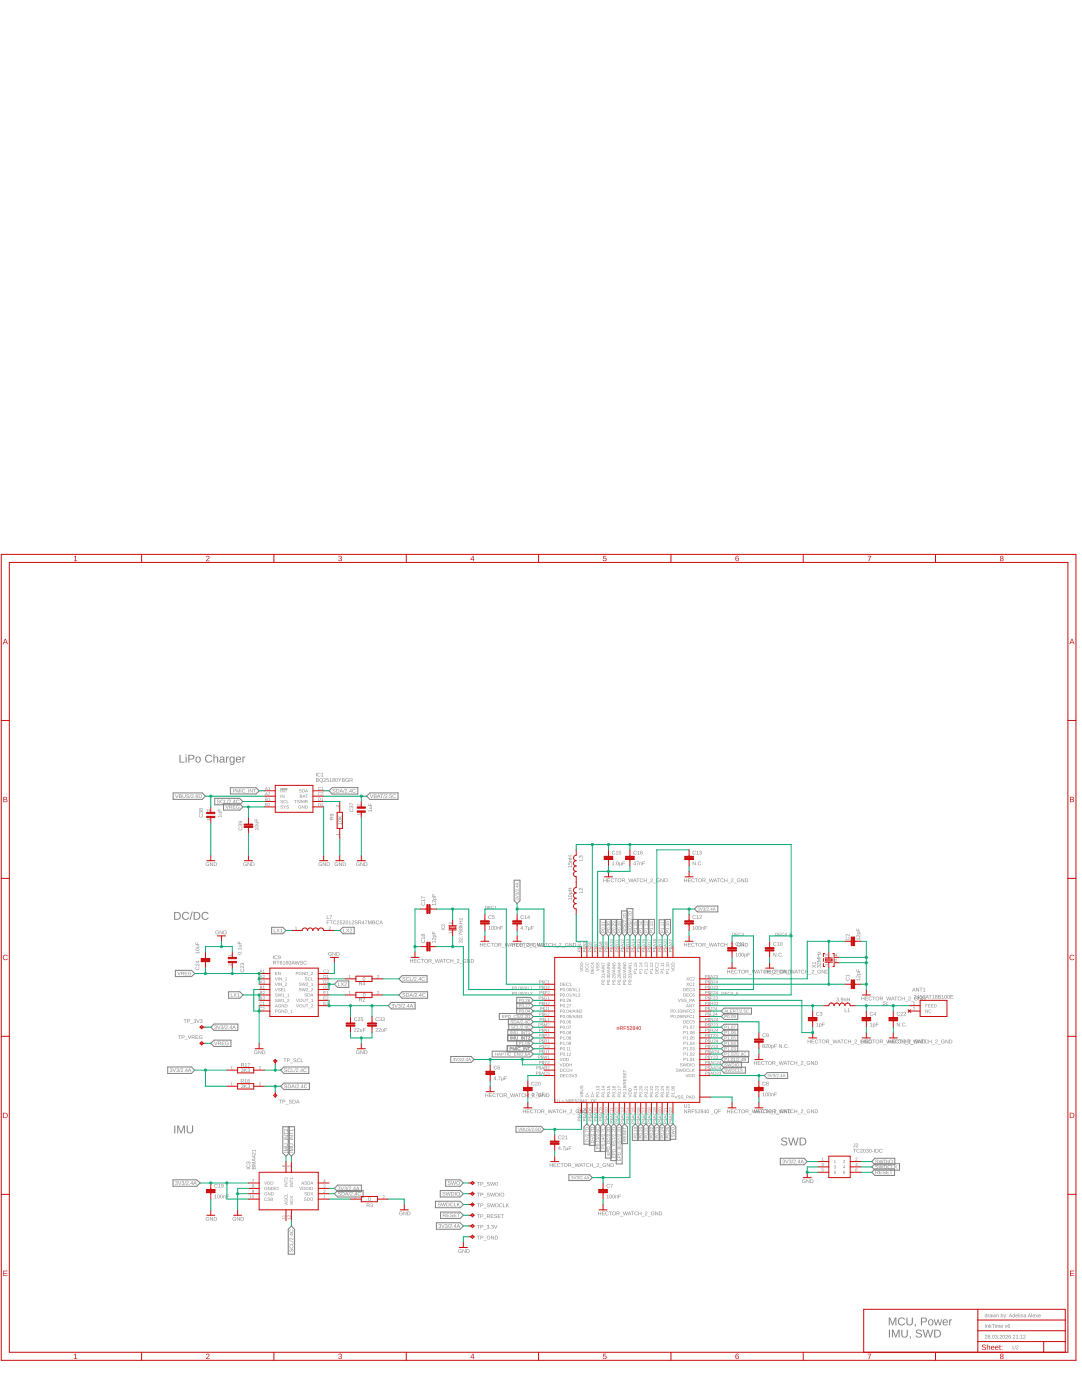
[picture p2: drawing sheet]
<svg xmlns="http://www.w3.org/2000/svg" width="216mm" height="279mm" viewBox="0 0 216 279" stroke-linecap="round" stroke-linejoin="round" font-family="sans-serif">
<g fill="#808080">
<path d="M35.8 150.6h.2v1.4h.8v.2h-1zM37 150.6h.2v.1h-.2zM37 151h.2v1.2h-.2zM37.6 150.6h.6a.48 .48 0 0 1 .6 .5 .48 .48 0 0 1-.6 .5h-.4v.6h-.2zM37.8 150.8v.6h.6a.31 .31 0 0 0 0-.6zM39.1 151.1a.58 .58 0 0 1 .9 .1 .58 .58 0 0 1-.1 .8 .58 .58 0 0 1-.8-.1zM39.3 151.2l-.1 .6 .2 .2a.45 .45 0 0 0 .5-.4 .45 .45 0 0 0-.5-.5zM41.1 150.8l.3-.2h.5l.4 .4-.2 .1a.57 .57 0 0 0-.8-.1 .57 .57 0 0 0 0 .9 .57 .57 0 0 0 .9-.2l.1 .1a.8 .8 0 0 1-1.2 .2 .8 .8 0 0 1 0-1.2zM42.6 150.6h.2v.6a.4 .4 0 0 1 .4-.2 .4 .4 0 0 1 .3 .4v.8h-.2v-.8a.29 .29 0 0 0-.3-.3 .29 .29 0 0 0-.2 .4v.7h-.2zM43.9 151.1l.4-.1 .4 .1 .1 .9 .1 .2h-.2l-.1-.2a.39 .39 0 0 1-.7 .2 .39 .39 0 0 1 .2-.7h.5a.27 .27 0 0 0-.2-.4 .27 .27 0 0 0-.4 .2h-.2zM44 151.8a.3 .3 0 0 0 .6 0 .3 .3 0 0 0-.6 0zM45.1 151h.2v.2l.1-.2h.3v.2h-.3l-.1 .2v.8h-.2zM45.9 151.1l.3-.1 .4 .2v-.2l.2 .1a1.73 1.73 0 0 1-.2 1.5h-.5l-.3-.2 .5 .1a.38 .38 0 0 0 .3-.5 .49 .49 0 0 1-.7 .1 .49 .49 0 0 1-.1-.7zM46.1 151.2l-.1 .6a.34 .34 0 0 0 .5 .2 .34 .34 0 0 0 .1-.5l-.2-.4zM47.2 151.1a.54 .54 0 0 1 .6-.1 .54 .54 0 0 1 .3 .6h-.8a.35 .35 0 0 0 .2 .4 .35 .35 0 0 0 .4-.1h.2a.6 .6 0 0 1-.9 .1 .6 .6 0 0 1 0-.9zM47.4 151.2l-.1 .3h.6l-.2-.4zM48.4 151h.2v.2l.1-.2h.2v.2h-.2l-.1 .2v.8h-.2z"/>
<path d="M34.7 182h.6a.78 .78 0 0 1 .8 .7 .78 .78 0 0 1-.8 .9h-.6zM35 182.2v1.2a.66 .66 0 0 0 .9-.6 .66 .66 0 0 0-.9-.6zM36.5 182.2l.3-.2h.5l.4 .4h-.2a.57 .57 0 0 0-.8 0 .57 .57 0 0 0 0 .8 .57 .57 0 0 0 .9-.1l.1 .1a.8 .8 0 0 1-1.1 .2 .8 .8 0 0 1-.1-1.2zM38.3 181.9h.2l-.5 1.7h-.2zM38.6 182h.6a.78 .78 0 0 1 .8 .7 .78 .78 0 0 1-.8 .9h-.6zM38.9 182.2v1.2a.66 .66 0 0 0 .9-.6 .66 .66 0 0 0-.9-.6zM40.4 182.2l.3-.2h.5l.4 .4h-.2a.57 .57 0 0 0-.8 0 .57 .57 0 0 0 0 .8 .57 .57 0 0 0 .9-.1l.1 .1a.8 .8 0 0 1-1.1 .2 .8 .8 0 0 1-.1-1.2z"/>
<path d="M34.8 224.6h.2v1.6h-.2zM35.4 224.6h.2l.5 1.3 .5-1.3h.3v1.6h-.2v-1.4l-.5 1.4h-.1l-.5-1.4v1.4h-.2zM37.2 224.6h.3v1a.43 .43 0 0 0 .4 .4 .43 .43 0 0 0 .4-.4v-1h.2v1a.64 .64 0 0 1-.6 .6 .64 .64 0 0 1-.7-.6z"/>
<path d="M156 227.1l.7-.1 .4 .4h-.2a.36 .36 0 0 0-.5-.3 .36 .36 0 0 0-.2 .5h.2a.5 .5 0 0 1 .6 .4 .5 .5 0 0 1-.3 .6 .68 .68 0 0 1-.9-.4h.2a.42 .42 0 0 0 .5 .3 .42 .42 0 0 0 .3-.5l-.5-.2a.4 .4 0 0 1-.4-.2 .4 .4 0 0 1 .1-.5zM157.2 227h.3l.3 1.4 .4-1.4h.2l.4 1.4 .3-1.4h.3l-.5 1.6h-.3l-.3-1.3-.4 1.3h-.2zM159.6 227h.5a.78 .78 0 0 1 .8 .8 .78 .78 0 0 1-.8 .8h-.5zM159.8 227.2v1.2a.66 .66 0 0 0 .9-.6 .66 .66 0 0 0-.9-.6z"/>
<path d="M96.8 180.8h.2a.31 .31 0 0 1 .3 .3 .31 .31 0 0 1-.3 .3h-.2zM96.9 180.9v.4a.26 .26 0 0 0 .4-.2 .26 .26 0 0 0-.4-.2zM97.5 180.8h.4l-.4 .1v.2h.4h-.4v.2l.4 .1h-.4zM98.1 180.9l.3-.1 .2 .1a.27 .27 0 0 0-.4 0 .27 .27 0 0 0 0 .4 .27 .27 0 0 0 .4 0 .31 .31 0 0 1-.5 .1 .31 .31 0 0 1 0-.5zM98.7 180.9l.2-.1v.5l.2 .1h-.4l.1-.1v-.4z"/>
<path d="M102.2 196.9h.2a.19 .19 0 0 1 .3 .2 .19 .19 0 0 1-.3 .2h-.1l-.1 .2zM102.3 196.9v.3h.2v-.2zM102.8 197l.1-.1a.27 .27 0 0 1 .3 .3 .27 .27 0 0 1-.4 .2zM102.9 197a.26 .26 0 0 0-.1 .2 .26 .26 0 0 0 .2 .2 .26 .26 0 0 0 .1-.3 .26 .26 0 0 0-.2-.1zM103.3 197.4l.1 .1zM103.5 197l.1-.1a.27 .27 0 0 1 .3 .3 .27 .27 0 0 1-.4 .2zM103.6 197a.26 .26 0 0 0-.1 .2 .26 .26 0 0 0 .2 .2 .26 .26 0 0 0 .1-.3 .26 .26 0 0 0-.2-.1zM104 197l.1-.1a.27 .27 0 0 1 .3 .3 .27 .27 0 0 1-.4 .2zM104.1 197a.26 .26 0 0 0-.1 .2 .26 .26 0 0 0 .2 .2 .26 .26 0 0 0 .1-.3 .26 .26 0 0 0-.2-.1zM104.6 196.9l-.2 .6zM104.7 196.9l.3 .2 .2-.2-.2 .3 .2 .3-.2-.3-.3 .3 .2-.3zM105.3 196.9l.1 .5 .3 .1h-.4zM105.8 197l.3-.1v.5l.1 .1h-.4l.2-.1v-.4z"/>
<path d="M102.2 198h.2a.19 .19 0 0 1 .3 .1 .19 .19 0 0 1-.3 .2h-.1l-.1 .3zM102.3 198v.3l.2-.1v-.1zM102.8 198h.1a.27 .27 0 0 1 .3 .3 .27 .27 0 0 1-.4 .2zM102.9 198a.26 .26 0 0 0-.1 .3 .26 .26 0 0 0 .2 .2 .26 .26 0 0 0 .1-.3 .26 .26 0 0 0-.2-.2zM103.3 198.5l.1 .1zM103.5 198h.1a.27 .27 0 0 1 .3 .3 .27 .27 0 0 1-.4 .2zM103.6 198a.26 .26 0 0 0-.1 .3 .26 .26 0 0 0 .2 .2 .26 .26 0 0 0 .1-.3 .26 .26 0 0 0-.2-.2zM104 198h.1a.27 .27 0 0 1 .3 .3 .27 .27 0 0 1-.4 .2zM104.1 198a.26 .26 0 0 0-.1 .3 .26 .26 0 0 0 .2 .2 .26 .26 0 0 0 .1-.3 .26 .26 0 0 0-.2-.2zM104.6 197.9l-.2 .7zM104.7 198l.3 .2 .2-.2-.2 .2 .2 .4-.2-.3-.3 .3 .2-.4zM105.3 198l.1 .5 .3 .1h-.4zM105.9 198a.22 .22 0 0 1 .3 .1 .22 .22 0 0 1-.2 .3l-.1 .1 .3 .1h-.4v-.1a.24 .24 0 0 0 .3-.2 .24 .24 0 0 0-.1-.3l-.2 .1z"/>
<path d="M176.2 200.1h.3a.18 .18 0 0 1 .2 .1 .18 .18 0 0 1-.2 .2l.2 .3-.3-.2h-.2v.2zM176.2 200.2v.2l.4-.1-.1-.1zM176.8 200.1h.4l-.3 .1v.2h.3l-.3 .1v.2z"/>
<path d="M146.1 186.2h.2a.31 .31 0 0 1 .4 .3 .31 .31 0 0 1-.3 .3h-.3zM146.2 186.2v.5a.26 .26 0 0 0 .4-.2 .26 .26 0 0 0-.4-.3zM146.8 186.2h.4h-.3v.2h.3l-.3 .1v.2l.4 .1h-.5zM147.4 186.2h.3l.2 .1a.27 .27 0 0 0-.4 0 .27 .27 0 0 0 0 .4 .27 .27 0 0 0 .4-.1 .31 .31 0 0 1-.5 .1 .31 .31 0 0 1 0-.5zM148.1 186.2a.18 .18 0 0 1 .2 0 .18 .18 0 0 1 0 .3 .16 .16 0 0 1 .1 .2 .16 .16 0 0 1-.2 .1l-.2-.2 .3 .1-.2-.3 .2-.1h-.3z"/>
<path d="M154.7 186.2h.2a.31 .31 0 0 1 .3 .3 .31 .31 0 0 1-.3 .3h-.2zM154.8 186.2v.5a.26 .26 0 0 0 .4-.2 .26 .26 0 0 0-.4-.3zM155.4 186.2h.4h-.4v.2h.4l-.4 .1v.2l.4 .1h-.4zM156 186.2h.3l.2 .1a.27 .27 0 0 0-.4 0 .27 .27 0 0 0 0 .4 .27 .27 0 0 0 .4-.1 .31 .31 0 0 1-.5 .1 .31 .31 0 0 1 0-.5zM156.8 186.2l.2 .4-.1 .2-.1-.2h-.3zM156.8 186.2l-.2 .4h.2zM157 186.9h.5zM157.6 186.2h.2l.1 .1-.2-.1v.2a.2 .2 0 0 1 .2 .1 .2 .2 0 0 1-.1 .3 .2 .2 0 0 1-.2-.2zM157.6 186.6a.15 .15 0 0 0 .3 0 .15 .15 0 0 0-.3 0z"/>
<path d="M144 198h.2a.31 .31 0 0 1 .3 .2 .31 .31 0 0 1-.3 .4h-.2zM144.1 198v.5a.26 .26 0 0 0 .3-.2 .26 .26 0 0 0-.3-.3zM144.6 198h.5h-.4v.2h.4l-.4 .1v.2l.4 .1h-.5zM145.3 198h.3l.2 .1a.27 .27 0 0 0-.4 0 .27 .27 0 0 0 0 .4 .27 .27 0 0 0 .4-.1 .31 .31 0 0 1-.5 .1 .31 .31 0 0 1 0-.5zM146.1 198l.2 .4-.1 .2-.1-.2h-.3zM146.1 198l-.2 .4h.2zM146.3 198.7h.5zM146.9 198l.2-.1 .1 .2-.2-.1-.1 .2a.2 .2 0 0 1 .3 .1 .2 .2 0 0 1-.1 .3 .2 .2 0 0 1-.3-.2zM146.9 198.4a.15 .15 0 0 0 .3 0 .15 .15 0 0 0-.3 0z"/>
<path d="M177.3 263h.3l.5 1.3 .5-1.3h.3v1.5h-.2v-1.4l-.5 1.4h-.2l-.5-1.4v1.4h-.2zM179.4 263.1l.3-.1h.5l.4 .3-.2 .1a.57 .57 0 0 0-.9-.1 .57 .57 0 0 0 .1 .9 .57 .57 0 0 0 .8-.2l.2 .1a.8 .8 0 0 1-1.2 .3 .8 .8 0 0 1 0-1.3zM180.9 263h.2v.9a.43 .43 0 0 0 .4 .5 .43 .43 0 0 0 .4-.5v-.9h.2v.9a.64 .64 0 0 1-.6 .6 .64 .64 0 0 1-.6-.6zM182.5 264.3h.2v.5h-.2l.1-.3zM183.8 263h.6a.48 .48 0 0 1 .6 .4 .48 .48 0 0 1-.6 .5h-.4v.6h-.2zM184 263.1v.6h.6a.31 .31 0 0 0 0-.5zM185.3 263.4a.58 .58 0 0 1 .8 .1 .58 .58 0 0 1 0 .8 .58 .58 0 0 1-.9 0zM185.5 263.6l-.1 .5 .2 .3a.45 .45 0 0 0 .4-.5 .45 .45 0 0 0-.4-.4zM186.3 263.3h.2l.3 1 .3-1h.2l.2 1 .3-1h.2l-.4 1.2h-.2l-.2-1-.3 1h-.2zM188.2 263.4a.54 .54 0 0 1 .7-.1 .54 .54 0 0 1 .2 .7h-.8a.35 .35 0 0 0 .2 .4 .35 .35 0 0 0 .4-.2h.2a.6 .6 0 0 1-.9 .2 .6 .6 0 0 1 0-1zM188.4 263.5l-.1 .3h.6l-.2-.3zM189.4 263.3h.2v.3l.1-.3h.3v.2h-.3l-.1 .2v.8h-.2z"/>
<path d="M177.4 265.4h.2v1.5h-.2zM178 265.4h.3l.4 1.3 .5-1.3h.3v1.5h-.2v-1.3l-.5 1.3h-.1l-.5-1.3v1.3h-.2zM179.9 265.4h.2v.9a.43 .43 0 0 0 .4 .5 .43 .43 0 0 0 .4-.5v-.9h.2v.9a.64 .64 0 0 1-.6 .6 .64 .64 0 0 1-.6-.5zM181.5 266.7h.2v.5h-.2l.1-.3zM182.9 265.5l.7-.1 .3 .3h-.2a.36 .36 0 0 0-.4-.2 .36 .36 0 0 0-.3 .4l.2 .1a.5 .5 0 0 1 .7 .3 .5 .5 0 0 1-.4 .6 .68 .68 0 0 1-.8-.4h.2a.42 .42 0 0 0 .5 .3 .42 .42 0 0 0 .3-.5l-.6-.1a.4 .4 0 0 1-.3-.3 .4 .4 0 0 1 .1-.4zM184.1 265.4h.2l.4 1.3 .4-1.3h.2l.3 1.3 .4-1.3h.2l-.4 1.5h-.3l-.3-1.3-.4 1.3h-.2zM186.4 265.4h.5a.78 .78 0 0 1 .8 .7 .78 .78 0 0 1-.7 .8h-.6zM186.6 265.5v1.3a.66 .66 0 0 0 .9-.7 .66 .66 0 0 0-.9-.6z"/>
<path d="M196.6 262.4h.3l.1-.3v.8l-.4-.1zM196.6 262.6a.2 .2 0 0 0 .4 0 .2 .2 0 0 0-.4 0zM197.1 262.3l.1 .2 .2-.2-.2 .6zM197.5 262.4h.4l.1 .5h-.2a.18 .18 0 0 1-.3 0 .18 .18 0 0 1 .1-.3l.2-.1h-.3zM197.6 262.7a.13 .13 0 0 0 .2 0 .13 .13 0 0 0-.2 0zM198 262.3l.2 .5 .1-.5 .2 .5 .3-.5-.2 .6-.2-.5-.3 .5zM198.8 262.3l.1 .1a.19 .19 0 0 1 .2-.1 .19 .19 0 0 1 .2 .2v.4l-.2-.5-.3 .5zM199.7 262.1l.1 .3 .1-.1a.27 .27 0 0 1 .3 .3 .27 .27 0 0 1-.4 .3h-.1zM199.7 262.6a.2 .2 0 0 0 .4 0 .2 .2 0 0 0-.4 0zM200.2 262.3l.3 .5 .3-.5-.4 .8-.1-.1 .1-.1zM200.9 262.3l.1 .2zM200.9 262.8l.1 .1zM201.6 262.2l.4 .7-.2-.2h-.3l-.2 .2zM201.6 262.2l-.1 .4h.3zM202.1 262.4h.3l.1-.3v.8l-.4-.1zM202.1 262.6a.2 .2 0 0 0 .4 0 .2 .2 0 0 0-.4 0zM202.7 262.4h.3l.1 .2-.4 .1 .4 .1a.28 .28 0 0 1-.4 0 .28 .28 0 0 1 0-.4zM202.8 262.4l-.1 .2h.3l-.1-.2zM203.2 262.1l.1 .8zM203.5 262.1l.1 .1zM203.5 262.3l.1 .6zM203.7 262.3l.1 .1a.19 .19 0 0 1 .2-.1 .19 .19 0 0 1 .2 .2v.4l-.3-.5-.2 .5zM204.4 262.4h.3l.1 .5h-.2a.18 .18 0 0 1-.3 0 .18 .18 0 0 1 .1-.3l.2-.1h-.3zM204.4 262.7a.13 .13 0 0 0 .2 0 .13 .13 0 0 0-.2 0zM205.3 262.2l.5 .7-.2-.2h-.4l-.1 .2zM205.4 262.2l-.1 .4h.2zM205.8 262.1l.1 .8zM206.1 262.4h.3l.1 .2-.4 .1 .4 .1a.28 .28 0 0 1-.4 0 .28 .28 0 0 1 0-.4zM206.2 262.4l-.1 .2h.3l-.1-.2zM206.6 262.3l.2 .3 .3-.3-.2 .3 .2 .3-.3-.2-.2 .2 .2-.3zM207.2 262.4h.3l.1 .2-.3 .1 .3 .1a.28 .28 0 0 1-.4 0 .28 .28 0 0 1 0-.4zM207.3 262.4v.2h.3l-.1-.2z"/>
<path d="M196.6 264.3l.1 .7zM196.8 264.4l.1 .1a.19 .19 0 0 1 .2-.1 .19 .19 0 0 1 .2 .2v.4l-.2-.5-.3 .5zM197.4 264.2l.1 .5 .4-.3-.3 .3 .3 .3-.3-.3-.2 .3zM197.9 264.3h.6h-.3v.7l-.1-.7zM198.6 264.2v.1zM198.6 264.4v.6zM198.8 264.4l.4 .1a.17 .17 0 0 1 .2-.1 .17 .17 0 0 1 .1 .2v.4l-.2-.5-.2 .5v-.4l-.1-.1-.2 .5zM199.7 264.5h.3l.1 .2-.4 .1 .4 .1a.28 .28 0 0 1-.4 0 .28 .28 0 0 1 0-.4zM199.8 264.5l-.1 .2h.3v-.2zM200.5 264.4l.2 .5 .3-.5-.2 .6zM201.1 264.4l.2-.1 .2 .1h-.2l-.1 .2a.25 .25 0 0 1 .3 .1 .25 .25 0 0 1-.1 .3 .25 .25 0 0 1-.3-.2zM201.1 264.8a.2 .2 0 0 0 .4 0 .2 .2 0 0 0-.4 0z"/>
<path d="M196.6 266.5a.27 .27 0 0 1 .4 .1 .27 .27 0 0 1-.3 .3l-.1 .2h.4h-.5a.39 .39 0 0 0 .3-.6l-.3 .1zM197.2 266.5a.21 .21 0 0 1 .3-.1 .21 .21 0 0 1-.1 .4 .21 .21 0 0 1 .1 .3 .21 .21 0 0 1-.3 0 .21 .21 0 0 1 0-.3zM197.2 266.6a.15 .15 0 0 0 .3 0 .15 .15 0 0 0-.3 0zM197.2 266.9a.15 .15 0 0 0 .3 0 .15 .15 0 0 0-.3 0zM197.7 267l.1 .1zM198 266.5l.1-.1a.33 .33 0 0 1 .4 .4 .33 .33 0 0 1-.5 .3zM198.2 266.5a.32 .32 0 0 0-.2 .3 .32 .32 0 0 0 .3 .3 .31 .31 0 0 0 .1-.4 .31 .31 0 0 0-.2-.2zM198.6 266.5a.21 .21 0 0 1 .4-.1 .21 .21 0 0 1-.1 .4 .2 .2 0 0 1 .2 .2 .2 .2 0 0 1-.3 .2l-.2-.2h.3l.1-.1-.3-.2 .2-.1h-.3zM199.2 267l.1 .1zM199.5 266.5a.27 .27 0 0 1 .4 .1 .27 .27 0 0 1-.2 .3l-.1 .2h.3h-.4a.39 .39 0 0 0 .2-.6l-.2 .1zM200.1 266.5l.1-.1a.33 .33 0 0 1 .3 .4 .33 .33 0 0 1-.4 .3zM200.2 266.5a.32 .32 0 0 0-.1 .3 .32 .32 0 0 0 .3 .3 .31 .31 0 0 0 .1-.4 .31 .31 0 0 0-.3-.2zM200.7 266.5a.27 .27 0 0 1 .4 .1 .27 .27 0 0 1-.3 .3l-.1 .2h.4h-.5a.39 .39 0 0 0 .3-.6l-.3 .1zM201.3 266.5l.2-.1 .2 .2-.3-.1-.1 .3a.25 .25 0 0 1 .4 0 .25 .25 0 0 1-.1 .4 .25 .25 0 0 1-.4-.3zM201.3 266.9a.16 .16 0 0 0 .3 0 .16 .16 0 0 0-.3 0zM202.2 266.5a.27 .27 0 0 1 .4 .1 .27 .27 0 0 1-.3 .3l-.1 .2h.4h-.5a.39 .39 0 0 0 .2-.6l-.2 .1zM202.7 266.5l.3-.1v.7h.2h-.5h.2v-.6zM203.3 266.6l.1 .1zM203.3 267l.1 .1zM203.6 266.5l.3-.1v.7h.2h-.5h.2v-.6zM204.2 266.5a.27 .27 0 0 1 .4 .1 .27 .27 0 0 1-.2 .3l-.1 .2h.3h-.4a.39 .39 0 0 0 .2-.6l-.2 .1z"/>
<path d="M201.9 268.7l.3-.1v.6l.2 .1h-.5l.2-.1v-.6zM202.6 268.5l-.2 .8zM202.8 268.6a.27 .27 0 0 1 .4 .2 .27 .27 0 0 1-.2 .3l-.1 .1 .3 .1-.4-.1a.39 .39 0 0 0 .2-.6l-.2 .1z"/>
<path d="M63.1 155.3l.4 .1v.6h-.4zM63.2 155.4v.2h.3l-.1-.2zM63.2 155.7v.3l.3-.1v-.2zM63.8 155.4a.38 .38 0 0 1 .6 .1 .38 .38 0 0 1-.2 .5l.2 .2-.3-.1a.48 .48 0 0 1-.3-.7zM63.8 155.7a.28 .28 0 0 0 .5 0 .28 .28 0 0 0-.5 0zM64.6 155.3a.27 .27 0 0 1 .4 .2 .27 .27 0 0 1-.3 .3v.2h.3h-.4a.39 .39 0 0 0 .2-.6l-.2 .1zM65.2 155.3h.4l-.3 .1-.1 .2a.25 .25 0 0 1 .4 .1 .25 .25 0 0 1-.2 .4 .25 .25 0 0 1-.3-.2l.3 .1a.19 .19 0 0 0 .1-.3 .19 .19 0 0 0-.3 0zM65.8 155.4l.2-.1v.7h.2h-.4h.1v-.6zM66.4 155.3a.21 .21 0 0 1 .3 0 .21 .21 0 0 1 0 .4 .21 .21 0 0 1 0 .3 .21 .21 0 0 1-.3 0 .21 .21 0 0 1 .1-.3zM66.4 155.5a.15 .15 0 0 0 .3 0 .15 .15 0 0 0-.3 0zM66.4 155.8a.15 .15 0 0 0 .3 0 .15 .15 0 0 0-.3 0zM67 155.4v-.1a.33 .33 0 0 1 .4 .4 .33 .33 0 0 1-.4 .3zM67.1 155.4a.32 .32 0 0 0-.1 .3 .32 .32 0 0 0 .2 .3 .31 .31 0 0 0 .1-.4 .31 .31 0 0 0-.2-.2zM67.5 155.3l.3 .4 .3-.4-.3 .4v.3zM68.2 155.3l.5 .1v.6h-.5zM68.3 155.4v.2h.3v-.2zM68.3 155.7v.3l.4-.1v-.2zM69 155.4l.4-.1 .2 .2a.31 .31 0 0 0-.5-.1 .31 .31 0 0 0 0 .4 .31 .31 0 0 0 .4 .1l-.2-.2h.3v.2a.4 .4 0 0 1-.6 .1 .4 .4 0 0 1 0-.6zM69.8 155.3h.3a.21 .21 0 0 1 .3 .2 .21 .21 0 0 1-.2 .2l.2 .3-.3-.3h-.2l-.1 .3zM69.9 155.4v.3l.4-.1-.1-.2z"/>
<path d="M67.5 164.3h.6l.1-.2v.5l-.1-.2h-.6l.1 .2zM67.5 163.6l.5-.1 .2 .2a.33 .33 0 0 1-.4 .3 .33 .33 0 0 1-.3-.4zM67.5 163.7a.25 .25 0 0 0 .3 .2 .25 .25 0 0 0 .2-.2zM67.5 162.8l.3 .3 .4-.3-.4 .4 .4 .2h-.7l.3-.1z"/>
<path d="M63.7 172.2l.3-.1 .2 .2a.31 .31 0 0 0-.4-.1 .31 .31 0 0 0-.1 .4 .31 .31 0 0 0 .5 .1l-.3-.2h.4v.2a.4 .4 0 0 1-.6 .1 .4 .4 0 0 1 0-.6zM64.4 172.1l.5 .6 .1-.6v.7l-.5-.6-.1 .6zM65.2 172.1h.2a.36 .36 0 0 1 .4 .4 .36 .36 0 0 1-.3 .3h-.3zM65.3 172.2v.6a.31 .31 0 0 0 .4-.3 .31 .31 0 0 0-.4-.3z"/>
<path d="M66.9 172.2l.3-.1 .3 .2a.31 .31 0 0 0-.5-.1 .31 .31 0 0 0-.1 .4 .31 .31 0 0 0 .5 .1l-.2-.2h.3v.2a.4 .4 0 0 1-.6 .1 .4 .4 0 0 1 0-.6zM67.6 172.1l.5 .6 .1-.6v.7l-.5-.6-.1 .6zM68.4 172.1h.2a.36 .36 0 0 1 .4 .4 .36 .36 0 0 1-.3 .3h-.3zM68.5 172.2v.6a.31 .31 0 0 0 .4-.3 .31 .31 0 0 0-.4-.3z"/>
<path d="M71.2 172.2l.3-.1 .2 .2a.31 .31 0 0 0-.4-.1 .31 .31 0 0 0-.1 .4 .31 .31 0 0 0 .5 .1l-.3-.2h.4v.2a.4 .4 0 0 1-.6 .1 .4 .4 0 0 1 0-.6zM71.9 172.1l.5 .6 .1-.6v.7l-.5-.6-.1 .6zM72.7 172.1h.2a.36 .36 0 0 1 .4 .4 .36 .36 0 0 1-.3 .3h-.3zM72.8 172.2v.6a.31 .31 0 0 0 .4-.3 .31 .31 0 0 0-.4-.3z"/>
<path d="M48.6 172.2l.4-.1 .2 .2a.31 .31 0 0 0-.4-.1 .31 .31 0 0 0-.1 .4 .31 .31 0 0 0 .4 .1l-.2-.2h.3v.2a.4 .4 0 0 1-.5 .1 .4 .4 0 0 1-.1-.6zM49.4 172.1l.5 .6 .1-.6v.7l-.5-.6-.1 .6zM50.2 172.1h.2a.36 .36 0 0 1 .4 .4 .36 .36 0 0 1-.4 .3h-.2zM50.3 172.2v.6a.31 .31 0 0 0 .4-.3 .31 .31 0 0 0-.4-.3z"/>
<path d="M41.1 172.2l.4-.1 .2 .2a.31 .31 0 0 0-.4-.1 .31 .31 0 0 0-.1 .4 .31 .31 0 0 0 .4 .1l-.2-.2h.3v.2a.4 .4 0 0 1-.5 .1 .4 .4 0 0 1-.1-.6zM41.9 172.1l.5 .6 .1-.6v.7l-.5-.6-.1 .6zM42.7 172.1h.2a.36 .36 0 0 1 .4 .4 .36 .36 0 0 1-.4 .3h-.2zM42.8 172.2v.6a.31 .31 0 0 0 .4-.3 .31 .31 0 0 0-.4-.3z"/>
<path d="M54.5 191.8h.3a.21 .21 0 0 1 .3 .1 .21 .21 0 0 1-.2 .3l.2 .3-.3-.3h-.2l-.1 .3zM54.6 191.8v.3l.4-.1-.1-.1zM55.2 191.8h.6h-.3v.7l-.1-.7zM55.9 191.9l.2-.1 .2 .1-.3-.1-.1 .3a.25 .25 0 0 1 .4 .1 .25 .25 0 0 1-.1 .3 .25 .25 0 0 1-.3-.2zM55.9 192.3a.16 .16 0 0 0 .3 0 .16 .16 0 0 0-.3 0zM56.5 191.9l.2-.1v.6l.2 .1h-.4l.1-.1v-.5zM57.1 191.9l.2-.1 .2 .1-.3-.1-.1 .3a.25 .25 0 0 1 .4 .1 .25 .25 0 0 1-.2 .3 .25 .25 0 0 1-.3-.2zM57.1 192.3a.16 .16 0 0 0 .3 0 .16 .16 0 0 0-.3 0zM57.7 191.8a.33 .33 0 0 1 .4 .3 .33 .33 0 0 1-.4 .3zM57.8 191.8a.32 .32 0 0 0-.1 .4 .32 .32 0 0 0 .2 .2 .31 .31 0 0 0 .1-.3 .31 .31 0 0 0-.2-.3zM58.4 191.8l.4 .7-.1-.2h-.4l-.2 .2zM58.5 191.8l-.1 .4h.2zM58.8 191.8l.3 .6 .2-.6 .2 .6 .3-.6-.2 .7h-.1l-.2-.6-.2 .6h-.1zM60 191.8h.3l.1 .1-.3-.1-.1 .2a.25 .25 0 0 1 .4 .2 .25 .25 0 0 1-.2 .3l-.3-.2 .3 .1 .1-.2a.33 .33 0 0 1-.3-.4zM60.7 191.9l.3-.1 .2 .1a.32 .32 0 0 0-.4 0 .32 .32 0 0 0 0 .5 .32 .32 0 0 0 .4-.1 .37 .37 0 0 1-.5 .1 .37 .37 0 0 1 0-.5z"/>
<path d="M65.2 183.7h.5l-.4 .1v.3h.4l-.4 .1v.3zM65.8 183.7h.6l-.3 .1v.7l-.1-.7zM66.6 183.8l.3-.1 .2 .2a.32 .32 0 0 0-.4 0 .32 .32 0 0 0 0 .4 .32 .32 0 0 0 .4 0 .37 .37 0 0 1-.5 .1 .37 .37 0 0 1 0-.6zM67.3 183.8a.27 .27 0 0 1 .4 .1 .27 .27 0 0 1-.3 .4l-.1 .1 .4 .1-.5-.1a.39 .39 0 0 0 .3-.6l-.3 .1zM67.8 183.7h.5l-.4 .1v.2a.25 .25 0 0 1 .4 .1 .25 .25 0 0 1-.2 .4 .25 .25 0 0 1-.3-.2l.2 .1a.19 .19 0 0 0 .1-.3 .19 .19 0 0 0-.3 0zM68.5 183.8a.27 .27 0 0 1 .4 .1 .27 .27 0 0 1-.3 .4l-.1 .1 .4 .1-.5-.1a.39 .39 0 0 0 .2-.6l-.2 .1zM69 183.8l.1-.1a.33 .33 0 0 1 .4 .4 .33 .33 0 0 1-.5 .3zM69.2 183.8a.32 .32 0 0 0-.2 .3 .32 .32 0 0 0 .3 .3 .31 .31 0 0 0 .1-.4 .31 .31 0 0 0-.2-.2zM69.6 183.8l.3-.1v.7l.2 .1h-.5l.2-.1v-.6zM70.2 183.8a.27 .27 0 0 1 .4 .1 .27 .27 0 0 1-.2 .4l-.1 .1 .3 .1-.4-.1a.39 .39 0 0 0 .2-.6l-.2 .1zM70.9 183.8l.3-.1 .1 .2-.3-.1-.1 .2a.25 .25 0 0 1 .4 .2 .25 .25 0 0 1-.2 .3l-.4-.2 .4 .1 .1-.2a.33 .33 0 0 1-.3-.4zM71.5 183.7h.3a.21 .21 0 0 1 .3 .2 .21 .21 0 0 1-.2 .2l.2 .4-.3-.4h-.2l-.1 .4zM71.6 183.8v.3l.4-.1v-.2zM72.5 183.7l.2 .5-.1 .3-.1-.2h-.3zM72.5 183.8l-.2 .4h.2zM72.8 183.7h.5l-.3 .8v-.2l.2-.5zM73.4 183.7h.2l.2 .6 .2-.6h.1v.8v-.7l-.3 .7-.3-.7-.1 .7zM74.3 183.7l.5 .1v.6l-.5 .1zM74.4 183.8v.2h.3v-.2zM74.4 184.1v.3l.4-.1-.1-.2zM75.1 183.8l.4-.1 .2 .2a.32 .32 0 0 0-.5 0 .32 .32 0 0 0 0 .4 .32 .32 0 0 0 .5 0 .37 .37 0 0 1-.6 .1 .37 .37 0 0 1 0-.6zM76 183.7l.4 .8-.2-.3h-.3l-.2 .3zM76.1 183.8l-.2 .4h.3z"/>
<path d="M72.4 195h.1a.33 .33 0 0 1 .4 .3 .33 .33 0 0 1-.5 .3zM72.5 195a.32 .32 0 0 0-.1 .4 .32 .32 0 0 0 .3 .2 .31 .31 0 0 0 .1-.3 .31 .31 0 0 0-.3-.3z"/>
<path d="M72.5 198.3v-.1a.33 .33 0 0 1 .4 .3 .33 .33 0 0 1-.4 .3zM72.6 198.3a.32 .32 0 0 0-.1 .3 .32 .32 0 0 0 .2 .2 .31 .31 0 0 0 .1-.3 .31 .31 0 0 0-.2-.2z"/>
<path d="M48.2 213.2a.21 .21 0 0 1 .3 0 .21 .21 0 0 1-.1 .4 .2 .2 0 0 1 .2 .2 .2 .2 0 0 1-.3 .1l-.2-.2 .3 .1 .1-.1-.2-.2 .2-.2-.4 .1zM48.7 213.2l.1 .4 .5-.4-.3 .3 .3 .4-.4-.3-.2 .3zM49.5 213.2a.21 .21 0 0 1 .3 0 .21 .21 0 0 1-.1 .4 .2 .2 0 0 1 .2 .2 .2 .2 0 0 1-.3 .1l-.2-.2 .3 .1 .1-.1-.2-.2 .2-.2-.4 .1z"/>
<path d="M48.2 216.5a.21 .21 0 0 1 .3-.1 .21 .21 0 0 1-.1 .4 .2 .2 0 0 1 .2 .2 .2 .2 0 0 1-.3 .2l-.2-.2h.3l.1-.1-.2-.2 .2-.1h-.4zM48.7 216.4l.1 .4 .5-.4-.3 .3 .3 .4-.4-.3-.2 .3zM49.5 216.5a.21 .21 0 0 1 .3-.1 .21 .21 0 0 1-.1 .4 .2 .2 0 0 1 .2 .2 .2 .2 0 0 1-.3 .2l-.2-.2h.3l.1-.1-.2-.2 .2-.1h-.4z"/>
<path d="M43.1 185.8l.4-.1 .2 .2a.31 .31 0 0 0-.5-.1 .31 .31 0 0 0-.1 .4 .31 .31 0 0 0 .5 .1l-.2-.2h.3v.2a.4 .4 0 0 1-.6 .1 .4 .4 0 0 1 0-.6zM43.8 185.7l.5 .6 .1-.6v.7l-.5-.6-.1 .6zM44.6 185.7h.2a.36 .36 0 0 1 .4 .4 .36 .36 0 0 1-.3 .3h-.3zM44.7 185.8v.6a.31 .31 0 0 0 .4-.3 .31 .31 0 0 0-.4-.3z"/>
<path d="M65.6 190.1l.4-.1 .2 .2a.31 .31 0 0 0-.5-.1 .31 .31 0 0 0 0 .4 .31 .31 0 0 0 .4 .1l-.2-.2h.3v.2a.4 .4 0 0 1-.6 .1 .4 .4 0 0 1 0-.6zM66.4 190l.5 .6v-.6v.7l-.5-.6v.6zM67.1 190h.3a.36 .36 0 0 1 .3 .3 .36 .36 0 0 1-.3 .4h-.3zM67.2 190.1v.6a.31 .31 0 0 0 .4-.3 .31 .31 0 0 0-.4-.3z"/>
<path d="M71.2 209.7l.3-.1 .2 .2a.31 .31 0 0 0-.4-.1 .31 .31 0 0 0-.1 .4 .31 .31 0 0 0 .5 .1l-.3-.2h.4v.2a.4 .4 0 0 1-.6 .1 .4 .4 0 0 1 0-.6zM71.9 209.6l.5 .7 .1-.7v.8l-.5-.7-.1 .7zM72.7 209.6h.2a.36 .36 0 0 1 .4 .4 .36 .36 0 0 1-.3 .4h-.3zM72.8 209.7v.6a.31 .31 0 0 0 .4-.3 .31 .31 0 0 0-.4-.3z"/>
<path d="M50.8 209.7l.4-.1 .2 .2a.31 .31 0 0 0-.5-.1 .31 .31 0 0 0 0 .4 .31 .31 0 0 0 .4 .1l-.2-.2h.3v.2a.4 .4 0 0 1-.6 .1 .4 .4 0 0 1 0-.6zM51.5 209.6l.6 .7v-.7v.8l-.5-.7-.1 .7zM52.3 209.6h.3a.36 .36 0 0 1 .3 .4 .36 .36 0 0 1-.3 .4h-.3zM52.4 209.7v.6a.31 .31 0 0 0 .4-.3 .31 .31 0 0 0-.4-.3z"/>
<path d="M50.3 232.9h.3l.3-.1 .1 .5h-.7zM50.4 232.9v.3h.2v-.3zM50.7 232.9v.3h.2v-.3zM50.3 231.9h.7l-.6 .1 .6 .2-.6 .3 .6 .1h-.7v-.1l.6-.2-.6-.3zM50.3 231.4l.7-.3-.2 .2v.3l.2 .2zM50.3 231.5l.4 .1v-.3zM50.3 230.7l.5-.1 .2 .2h-.2v.3zM50.4 230.8l.4 .2v-.2zM50.3 230.1l.2-.1 .4 .4 .1-.4-.1 .5a.39 .39 0 0 0-.6-.3l.2 .3-.2-.2zM50.3 229.6h.6l.1-.2v.5l-.1-.2h-.5v.1z"/>
<path d="M42.8 238.5l.3-.1v.7l.1 .1h-.4l.2-.1v-.6zM43.4 238.5l.1-.1a.33 .33 0 0 1 .3 .4 .33 .33 0 0 1-.4 .3zM43.5 238.5a.32 .32 0 0 0-.1 .3 .32 .32 0 0 0 .3 .3 .31 .31 0 0 0 .1-.4 .31 .31 0 0 0-.3-.2zM44 238.5l.1-.1a.33 .33 0 0 1 .3 .4 .33 .33 0 0 1-.4 .3zM44.1 238.5a.32 .32 0 0 0-.1 .3 .32 .32 0 0 0 .2 .3 .31 .31 0 0 0 .2-.4 .31 .31 0 0 0-.3-.2zM44.5 238.6l.1 .1a.19 .19 0 0 1 .2-.1 .19 .19 0 0 1 .2 .2v.4l-.2-.5-.3 .5zM45.1 238.4h.6l-.5 .1v.3h.5l-.5 .1v.3z"/>
<path d="M73.5 239l.1-.1a.33 .33 0 0 1 .4 .4 .33 .33 0 0 1-.5 .3zM73.6 239a.32 .32 0 0 0-.1 .3 .32 .32 0 0 0 .3 .3 .31 .31 0 0 0 .1-.4 .31 .31 0 0 0-.3-.2z"/>
<path d="M79.7 241.9l.4-.1 .2 .2a.31 .31 0 0 0-.4-.1 .31 .31 0 0 0-.1 .4 .31 .31 0 0 0 .4 .1l-.2-.2h.3v.2a.4 .4 0 0 1-.5 .1 .4 .4 0 0 1-.1-.6zM80.5 241.8l.5 .6 .1-.6v.7l-.5-.6-.1 .6zM81.3 241.8h.2a.36 .36 0 0 1 .4 .3 .36 .36 0 0 1-.4 .4h-.2zM81.4 241.9v.6a.31 .31 0 0 0 .4-.3 .31 .31 0 0 0-.4-.3z"/>
<path d="M46.5 243l.4-.1 .2 .1a.31 .31 0 0 0-.5-.1 .31 .31 0 0 0 0 .5 .31 .31 0 0 0 .4 .1l-.2-.3h.3v.3a.4 .4 0 0 1-.6 0 .4 .4 0 0 1 0-.5zM47.3 242.9l.5 .6 .1-.6v.7l-.6-.6v.6zM48 242.9h.3a.36 .36 0 0 1 .4 .3 .36 .36 0 0 1-.4 .4h-.3zM48.1 243v.5a.31 .31 0 0 0 .5-.3 .31 .31 0 0 0-.5-.2z"/>
<path d="M41.1 243l.4-.1 .2 .1a.31 .31 0 0 0-.4-.1 .31 .31 0 0 0-.1 .5 .31 .31 0 0 0 .4 .1l-.2-.3h.3v.3a.4 .4 0 0 1-.5 0 .4 .4 0 0 1-.1-.5zM41.9 242.9l.5 .6 .1-.6v.7l-.5-.6-.1 .6zM42.7 242.9h.2a.36 .36 0 0 1 .4 .3 .36 .36 0 0 1-.4 .4h-.2zM42.8 243v.5a.31 .31 0 0 0 .4-.3 .31 .31 0 0 0-.4-.2z"/>
<path d="M91.5 249.4l.4-.1 .2 .2a.31 .31 0 0 0-.4-.1 .31 .31 0 0 0-.1 .4 .31 .31 0 0 0 .4 .1l-.2-.2h.3v.2a.4 .4 0 0 1-.5 .1 .4 .4 0 0 1-.1-.6zM92.3 249.3l.5 .6 .1-.6v.7l-.5-.6-.1 .6zM93.1 249.3h.2a.36 .36 0 0 1 .4 .4 .36 .36 0 0 1-.4 .3h-.2zM93.2 249.4v.6a.31 .31 0 0 0 .4-.3 .31 .31 0 0 0-.4-.3z"/>
<path d="M170.2 229.3h.6l-.2 .1v.6l-.1-.6zM171 229.4l.4-.1 .2 .2a.32 .32 0 0 0-.5-.1 .32 .32 0 0 0 0 .5 .32 .32 0 0 0 .5-.1 .37 .37 0 0 1-.6 .2 .37 .37 0 0 1 0-.6zM171.7 229.3a.27 .27 0 0 1 .4 .2 .27 .27 0 0 1-.2 .3l-.1 .1 .3 .1h-.4a.39 .39 0 0 0 .2-.6l-.2 .1zM172.3 229.4l.1-.1a.33 .33 0 0 1 .3 .4 .33 .33 0 0 1-.4 .2zM172.4 229.4a.32 .32 0 0 0-.1 .3 .32 .32 0 0 0 .3 .2 .31 .31 0 0 0 .1-.3 .31 .31 0 0 0-.3-.2zM172.9 229.3a.21 .21 0 0 1 .4 0 .22 .22 0 0 1-.2 .4 .2 .2 0 0 1 .2 .2 .2 .2 0 0 1-.2 .1l-.3-.2 .4 .1v-.1l-.2-.2 .2-.2-.4 .1zM173.5 229.4v-.1a.33 .33 0 0 1 .4 .4 .33 .33 0 0 1-.4 .2zM173.6 229.4a.32 .32 0 0 0-.1 .3 .32 .32 0 0 0 .2 .2 .31 .31 0 0 0 .1-.3 .31 .31 0 0 0-.2-.2zM174 229.7l.3 .1zM174.4 229.3l.1 .7zM174.7 229.3h.2a.36 .36 0 0 1 .4 .3 .36 .36 0 0 1-.3 .4h-.3zM174.8 229.4v.5a.31 .31 0 0 0 .4-.2 .31 .31 0 0 0-.4-.3zM175.5 229.4l.4-.1 .2 .2a.32 .32 0 0 0-.5-.1 .32 .32 0 0 0 0 .5 .32 .32 0 0 0 .5-.1 .37 .37 0 0 1-.6 .2 .37 .37 0 0 1 0-.6z"/>
<path d="M160.2 235.5l.3-.1 .2 .1a.31 .31 0 0 0-.4-.1 .31 .31 0 0 0-.1 .5 .31 .31 0 0 0 .5 0l-.3-.2h.4v.3a.4 .4 0 0 1-.6 0 .4 .4 0 0 1 0-.5zM160.9 235.4l.5 .6 .1-.6v.7l-.5-.6-.1 .6zM161.7 235.4h.2a.36 .36 0 0 1 .4 .3 .36 .36 0 0 1-.3 .4h-.3zM161.8 235.4v.6a.31 .31 0 0 0 .4-.3 .31 .31 0 0 0-.4-.3z"/>
<path d="M136.5 221.4l.5 .7 .1-.7v.8l-.5-.7-.1 .7zM137.3 221.4h.3a.21 .21 0 0 1 .3 .2 .21 .21 0 0 1-.2 .2l.2 .4-.3-.3h-.2l-.1 .3zM137.4 221.5v.3l.4-.1-.1-.2zM138 221.4h.5l-.4 .1v.3h.4l-.4 .1v.3zM138.7 221.4h.4l-.3 .1v.2a.25 .25 0 0 1 .3 .2 .25 .25 0 0 1-.1 .3 .25 .25 0 0 1-.4-.2l.3 .1a.19 .19 0 0 0 .1-.3 .19 .19 0 0 0-.3 0zM139.3 221.5a.27 .27 0 0 1 .4 .1 .27 .27 0 0 1-.3 .4l-.1 .1 .4 .1-.5-.1a.39 .39 0 0 0 .3-.6l-.3 .1zM139.9 221.5a.21 .21 0 0 1 .3-.1 .21 .21 0 0 1 0 .4 .21 .21 0 0 1 0 .3 .21 .21 0 0 1-.3 0 .21 .21 0 0 1 .1-.3zM139.9 221.6a.15 .15 0 0 0 .3 0 .15 .15 0 0 0-.3 0zM139.9 222a.15 .15 0 0 0 .3 0 .15 .15 0 0 0-.3 0zM140.7 221.4l.2 .5-.1 .3-.1-.2h-.3zM140.7 221.5l-.2 .4h.2zM141 221.5l.1-.1a.33 .33 0 0 1 .4 .4 .33 .33 0 0 1-.5 .3zM141.2 221.5a.32 .32 0 0 0-.1 .3 .32 .32 0 0 0 .2 .3 .31 .31 0 0 0 .1-.4 .31 .31 0 0 0-.2-.2zM141.8 222.3l.6 .1zM142.6 221.5a.38 .38 0 0 1 .6 .1 .38 .38 0 0 1-.3 .6l.2 .1h-.3a.48 .48 0 0 1-.2-.8zM142.5 221.8a.3 .3 0 0 0 .6 0 .3 .3 0 0 0-.6 0zM143.3 221.4h.5l-.4 .1v.3h.4l-.4 .1v.3z"/>
<path d="M110.8 219.4v.4a.17 .17 0 0 0 .2 .2 .17 .17 0 0 0 .2-.2l.1-.4-.1 .5-.4 .1zM111.4 219.5l.2-.1v.5l.2 .1h-.4l.1-.1v-.4zM112.1 219.6h.4zM112.1 219.8l.4 .1zM112.9 219.4l.4 .5 .1-.5v.6l-.4-.5-.1 .5zM113.5 219.4h.3a.18 .18 0 0 1 .2 .1 .18 .18 0 0 1-.1 .2l.2 .3-.3-.2h-.2l-.1 .2zM113.6 219.5v.2l.4-.1-.1-.1zM114.2 219.4h.4l-.3 .1v.2h.3l-.3 .1v.2zM114.7 219.4h.4l-.3 .1v.2a.21 .21 0 0 1 .3 .1 .21 .21 0 0 1-.1 .2 .21 .21 0 0 1-.3-.1h.3v-.1l-.3-.1zM115.3 219.4a.22 .22 0 0 1 .3 .2 .22 .22 0 0 1-.2 .2l-.1 .1 .3 .1h-.4v-.1a.24 .24 0 0 0 .3-.2 .24 .24 0 0 0-.1-.2l-.2 .1zM115.8 219.4a.18 .18 0 0 1 .2 0 .18 .18 0 0 1 0 .3 .18 .18 0 0 1 0 .3 .18 .18 0 0 1-.2 0 .18 .18 0 0 1 0-.3zM115.8 219.6a.11 .11 0 0 0 .2 0 .11 .11 0 0 0-.2 0zM115.8 219.8a.13 .13 0 0 0 .2 0 .13 .13 0 0 0-.2 0zM116.4 219.4l.2 .4-.1 .2v-.1h-.3zM116.5 219.5l-.3 .3h.3zM116.7 219.5l.1-.1a.27 .27 0 0 1 .3 .3 .27 .27 0 0 1-.4 .2zM116.8 219.5a.26 .26 0 0 0-.1 .2 .26 .26 0 0 0 .2 .2 .26 .26 0 0 0 .1-.2 .26 .26 0 0 0-.2-.2zM117.4 220.1l.5 .1zM118 219.5a.32 .32 0 0 1 .5 .1 .32 .32 0 0 1-.2 .4l.1 .2-.2-.2a.32 .32 0 0 1-.3-.2 .32 .32 0 0 1 .1-.3zM118 219.7a.24 .24 0 0 0 .4 0 .24 .24 0 0 0-.4 0zM118.6 219.4h.5l-.4 .1v.2h.4l-.4 .1v.2z"/>
<path d="M104.2 184.8l.2 .5-.1 .2-.1-.1h-.4zM104.2 184.9l-.3 .4h.3zM104.5 185.4l.1 .1zM104.8 184.8h.4l-.2 .7-.1-.1 .2-.5zM105.4 185l.2 .5 .2-.5 .1 .5h-.4v.3zM106 184.8h.5l-.4 .1v.3h.4h-.4v.3z"/>
<path d="M102.2 188.2l.1 .3h.4l.1-.3v.7l-.1-.3h-.4l-.1 .3zM103 188.2h.5l-.4 .1v.2h.4l-.4 .1v.2l.4 .1h-.5zM103.7 188.3l.4-.1 .2 .2a.32 .32 0 0 0-.5-.1 .32 .32 0 0 0 0 .5 .32 .32 0 0 0 .5-.1 .37 .37 0 0 1-.6 .1 .37 .37 0 0 1 0-.5zM104.4 188.2h.6l-.3 .1v.6l-.1-.6zM105 188.6a.37 .37 0 0 1 .7 0 .37 .37 0 0 1-.7 0zM105.1 188.5a.28 .28 0 0 0 .5 0 .28 .28 0 0 0-.5 0zM105.9 188.2h.3a.21 .21 0 0 1 .3 .2 .21 .21 0 0 1-.2 .2l.2 .3-.3-.3h-.2l-.1 .3zM106 188.3v.2h.4l-.1-.2zM106.5 189.1h.7zM107.1 188.2l.3 .6 .2-.6 .3 .6 .2-.6-.2 .7h-.1l-.2-.6-.1 .6h-.1zM108.4 188.2l.4 .7-.2-.2h-.3l-.2 .2zM108.5 188.3l-.2 .3h.3zM108.8 188.2h.6l-.3 .1v.6l-.1-.6zM109.5 188.3l.4-.1 .2 .2a.32 .32 0 0 0-.5-.1 .32 .32 0 0 0 0 .5 .32 .32 0 0 0 .5-.1 .37 .37 0 0 1-.6 .1 .37 .37 0 0 1 0-.5zM110.2 188.2l.1 .3h.4l.1-.3v.7l-.1-.3h-.4l-.1 .3zM110.9 189.1h.6zM111.6 188.2a.27 .27 0 0 1 .4 .2 .27 .27 0 0 1-.3 .3l-.1 .1 .4 .1h-.5a.39 .39 0 0 0 .3-.6l-.3 .1zM112.1 189.1h.6zM112.8 188.3l.4-.1 .2 .1a.31 .31 0 0 0-.4 0 .31 .31 0 0 0-.1 .4 .31 .31 0 0 0 .4 .1l-.2-.2h.3v.2a.4 .4 0 0 1-.6 0 .4 .4 0 0 1 0-.5zM113.6 188.2l.5 .6 .1-.6v.7l-.5-.6-.1 .6zM114.3 188.2h.3a.36 .36 0 0 1 .4 .3 .36 .36 0 0 1-.4 .4h-.3zM114.4 188.3v.5a.31 .31 0 0 0 .5-.2 .31 .31 0 0 0-.5-.3z"/>
<path d="M122.2 172.1l.2-.2v.7l.2 .1h-.5l.2-.1v-.6zM122.7 172.6l.1 .1zM123 172h.1a.33 .33 0 0 1 .4 .3 .33 .33 0 0 1-.5 .3zM123.2 172a.32 .32 0 0 0-.2 .4 .32 .32 0 0 0 .3 .2 .31 .31 0 0 0 .1-.3 .31 .31 0 0 0-.2-.3zM123.6 172.1l.2 .5 .2-.5 .1 .5h-.4v.3zM124.2 171.9h.5l-.4 .1v.3h.4l-.4 .1v.3z"/>
<path d="M120.4 175.3l.1 .3h.4l.1-.3v.7l-.1-.3h-.4l-.1 .3zM121.2 175.3h.5l-.4 .1v.2h.4l-.4 .1v.3h.5h-.6zM122 175.4l.3-.1 .2 .2a.32 .32 0 0 0-.4 0 .32 .32 0 0 0 0 .4 .32 .32 0 0 0 .4 0 .37 .37 0 0 1-.5 .1 .37 .37 0 0 1 0-.6zM122.6 175.3h.6l-.3 .1v.6l-.1-.6zM123.2 175.7a.4 .4 0 0 1 .8 0 .4 .4 0 0 1-.8 0zM123.3 175.7a.3 .3 0 0 0 .6 0 .3 .3 0 0 0-.6 0zM124.1 175.3h.3a.21 .21 0 0 1 .3 .2 .21 .21 0 0 1-.2 .2l.2 .3-.3-.3h-.2l-.1 .3zM124.2 175.4v.3l.4-.1v-.2zM124.8 176.2l.6 .1zM125.4 175.3l.3 .7 .1-.7 .3 .7 .3-.7-.2 .7h-.2l-.1-.6-.2 .6h-.1zM126.6 175.3l.4 .7-.2-.2h-.3l-.2 .2zM126.7 175.4l-.2 .4h.3zM127 175.3h.6l-.3 .1v.6l-.1-.6zM127.8 175.4l.3-.1 .2 .2a.32 .32 0 0 0-.4 0 .32 .32 0 0 0 0 .4 .32 .32 0 0 0 .4 0 .37 .37 0 0 1-.5 .1 .37 .37 0 0 1 0-.6zM128.5 175.3l.1 .3h.3l.1-.3v.7l-.1-.3h-.3l-.1 .3zM129.1 176.2l.6 .1zM129.9 175.4a.27 .27 0 0 1 .3 .1 .27 .27 0 0 1-.2 .4l-.1 .1h.4h-.5a.39 .39 0 0 0 .2-.6l-.2 .1zM130.3 176.2l.6 .1zM131 175.4l.4-.1 .2 .2a.31 .31 0 0 0-.4-.1 .31 .31 0 0 0-.1 .4 .31 .31 0 0 0 .4 .1l-.2-.2h.3v.2a.4 .4 0 0 1-.5 .1 .4 .4 0 0 1-.1-.6zM131.8 175.3l.5 .6 .1-.6v.7l-.5-.6-.1 .6zM132.6 175.3h.2a.36 .36 0 0 1 .4 .4 .36 .36 0 0 1-.4 .3h-.2zM132.7 175.4v.6a.31 .31 0 0 0 .4-.3 .31 .31 0 0 0-.4-.3z"/>
<path d="M126.7 171.9l.2 .5-.1 .3-.1-.2h-.3zM126.7 172l-.3 .4h.3zM127 171.9h.5l-.3 .8-.1-.2 .3-.5zM127.6 172.1l.1 .1a.19 .19 0 0 1 .2-.1 .19 .19 0 0 1 .1 .2v.4l-.2-.5-.2 .5zM128.2 171.9h.5l-.4 .1v.3h.4l-.4 .1v.3z"/>
<path d="M138.2 171.9l.5 .7 .1-.7v.8l-.5-.6-.1 .6zM139 172.6l.1 .1zM139.3 172l.4-.1 .2 .2a.32 .32 0 0 0-.5 0 .32 .32 0 0 0 0 .4 .32 .32 0 0 0 .5 0 .37 .37 0 0 1-.5 .1 .37 .37 0 0 1-.1-.6zM140.1 172.6l.1 .1z"/>
<path d="M136.5 175.3l.1 .3h.4l.1-.3v.7l-.1-.3h-.4l-.1 .3zM137.3 175.3h.5l-.4 .1v.2h.4l-.4 .1v.3h.4h-.5zM138 175.4l.4-.1 .2 .2a.32 .32 0 0 0-.5 0 .32 .32 0 0 0 0 .4 .32 .32 0 0 0 .5 0 .37 .37 0 0 1-.5 .1 .37 .37 0 0 1-.1-.6zM138.7 175.3h.6l-.3 .1v.6l-.1-.6zM139.3 175.7a.4 .4 0 0 1 .8 0 .4 .4 0 0 1-.8 0zM139.4 175.7a.3 .3 0 0 0 .6 0 .3 .3 0 0 0-.6 0zM140.2 175.3h.3a.21 .21 0 0 1 .3 .2 .21 .21 0 0 1-.2 .2l.2 .3-.3-.3h-.2l-.1 .3zM140.3 175.4v.3l.4-.1-.1-.2zM140.8 176.2l.7 .1zM141.5 175.3l.2 .7 .2-.7 .3 .7 .2-.7-.2 .7h-.1l-.1-.6-.2 .6h-.1zM142.7 175.3l.4 .7-.2-.2h-.3l-.2 .2zM142.8 175.4l-.2 .4h.3zM143.1 175.3h.6l-.3 .1v.6l-.1-.6zM143.8 175.4l.4-.1 .2 .2a.32 .32 0 0 0-.5 0 .32 .32 0 0 0 0 .4 .32 .32 0 0 0 .5 0 .37 .37 0 0 1-.5 .1 .37 .37 0 0 1-.1-.6zM144.5 175.3l.1 .3h.4l.1-.3v.7l-.1-.3h-.4l-.1 .3zM145.2 176.2l.6 .1zM145.9 175.4a.27 .27 0 0 1 .4 .1 .27 .27 0 0 1-.2 .4l-.1 .1h.3h-.4a.39 .39 0 0 0 .2-.6l-.2 .1zM146.4 176.2l.6 .1zM147.1 175.4l.4-.1 .2 .2a.31 .31 0 0 0-.4-.1 .31 .31 0 0 0-.1 .4 .31 .31 0 0 0 .4 .1l-.2-.2h.3v.2a.4 .4 0 0 1-.5 .1 .4 .4 0 0 1-.1-.6zM147.9 175.3l.5 .6 .1-.6v.7l-.5-.6-.1 .6zM148.7 175.3h.2a.36 .36 0 0 1 .4 .4 .36 .36 0 0 1-.4 .3h-.2zM148.8 175.4v.6a.31 .31 0 0 0 .4-.3 .31 .31 0 0 0-.4-.3z"/>
<path d="M138.2 184.9l.3-.1v.7h.2h-.5h.2v-.6zM138.8 184.9l.1-.1a.33 .33 0 0 1 .4 .4 .33 .33 0 0 1-.5 .3zM138.9 184.9a.32 .32 0 0 0-.1 .3 .32 .32 0 0 0 .3 .3 .31 .31 0 0 0 .1-.4 .31 .31 0 0 0-.3-.2zM139.4 184.9l.1-.1a.33 .33 0 0 1 .4 .4 .33 .33 0 0 1-.5 .3zM139.5 184.9a.32 .32 0 0 0-.1 .3 .32 .32 0 0 0 .3 .3 .31 .31 0 0 0 .1-.4 .31 .31 0 0 0-.3-.2zM140 185l.1 .1a.19 .19 0 0 1 .2-.1 .19 .19 0 0 1 .1 .2v.3l-.2-.5-.2 .5zM140.6 184.8h.5l-.4 .1v.3h.4h-.4v.3z"/>
<path d="M136.5 188.2l.1 .3h.4l.1-.3v.7l-.1-.3h-.4l-.1 .3zM137.3 188.2h.5l-.4 .1v.2h.4l-.4 .1v.2l.4 .1h-.5zM138 188.3l.4-.1 .2 .2a.32 .32 0 0 0-.5-.1 .32 .32 0 0 0 0 .5 .32 .32 0 0 0 .5-.1 .37 .37 0 0 1-.5 .1 .37 .37 0 0 1-.1-.5zM138.7 188.2h.6l-.3 .1v.6l-.1-.6zM139.3 188.6a.4 .4 0 0 1 .8 0 .4 .4 0 0 1-.8 0zM139.4 188.5a.3 .3 0 0 0 .6 0 .3 .3 0 0 0-.6 0zM140.2 188.2h.3a.21 .21 0 0 1 .3 .2 .21 .21 0 0 1-.2 .2l.2 .3-.3-.3h-.2l-.1 .3zM140.3 188.3v.2h.4l-.1-.2zM140.8 189.1h.7zM141.5 188.2l.2 .6 .2-.6 .3 .6 .2-.6-.2 .7h-.1l-.1-.6-.2 .6h-.1zM142.7 188.2l.4 .7-.2-.2h-.3l-.2 .2zM142.8 188.3l-.2 .3h.3zM143.1 188.2h.6l-.3 .1v.6l-.1-.6zM143.8 188.3l.4-.1 .2 .2a.32 .32 0 0 0-.5-.1 .32 .32 0 0 0 0 .5 .32 .32 0 0 0 .5-.1 .37 .37 0 0 1-.5 .1 .37 .37 0 0 1-.1-.5zM144.5 188.2l.1 .3h.4l.1-.3v.7l-.1-.3h-.4l-.1 .3zM145.2 189.1h.6zM145.9 188.2a.27 .27 0 0 1 .4 .2 .27 .27 0 0 1-.2 .3l-.1 .1 .3 .1h-.4a.39 .39 0 0 0 .2-.6l-.2 .1zM146.4 189.1h.6zM147.1 188.3l.4-.1 .2 .1a.31 .31 0 0 0-.4 0 .31 .31 0 0 0-.1 .4 .31 .31 0 0 0 .4 .1l-.2-.2h.3v.2a.4 .4 0 0 1-.5 0 .4 .4 0 0 1-.1-.5zM147.9 188.2l.5 .6 .1-.6v.7l-.5-.6-.1 .6zM148.7 188.2h.2a.36 .36 0 0 1 .4 .3 .36 .36 0 0 1-.4 .4h-.2zM148.8 188.3v.5a.31 .31 0 0 0 .4-.2 .31 .31 0 0 0-.4-.3z"/>
<path d="M97.5 184.9l.2-.1v.7h.2h-.4h.2v-.6zM98.1 184.9l.1-.1a.33 .33 0 0 1 .3 .4 .33 .33 0 0 1-.4 .3zM98.2 184.9a.32 .32 0 0 0-.1 .3 .32 .32 0 0 0 .2 .3 .31 .31 0 0 0 .2-.4 .31 .31 0 0 0-.3-.2zM98.7 184.9v-.1a.33 .33 0 0 1 .4 .4 .33 .33 0 0 1-.4 .3zM98.8 184.9a.32 .32 0 0 0-.1 .3 .32 .32 0 0 0 .2 .3 .31 .31 0 0 0 .1-.4 .31 .31 0 0 0-.2-.2zM99.2 185l.1 .1a.19 .19 0 0 1 .2-.1 .19 .19 0 0 1 .2 .2v.3l-.2-.5-.3 .5zM99.8 184.8h.5l-.4 .1v.3h.4h-.4v.3z"/>
<path d="M95.8 188.2l.1 .3h.4l.1-.3v.7l-.1-.3h-.4l-.1 .3zM96.5 188.2h.6l-.5 .1v.2h.4l-.4 .1v.2l.5 .1h-.6zM97.3 188.3l.4-.1 .2 .2a.32 .32 0 0 0-.5-.1 .32 .32 0 0 0 0 .5 .32 .32 0 0 0 .5-.1 .37 .37 0 0 1-.6 .1 .37 .37 0 0 1 0-.5zM97.9 188.2h.6l-.2 .1v.6l-.1-.6zM98.6 188.6a.37 .37 0 0 1 .7 0 .37 .37 0 0 1-.7 0zM98.6 188.5a.3 .3 0 0 0 .6 0 .3 .3 0 0 0-.6 0zM99.4 188.2h.4a.21 .21 0 0 1 .2 .2 .21 .21 0 0 1-.1 .2l.2 .3-.3-.3h-.3l-.1 .3zM99.5 188.3v.2h.4v-.2zM100.1 189.1h.6zM100.7 188.2l.3 .6 .2-.6 .2 .6 .3-.6-.2 .7h-.1l-.2-.6-.2 .6h-.1zM102 188.2l.4 .7-.2-.2h-.3l-.2 .2zM102 188.3l-.1 .3h.3zM102.3 188.2h.6l-.2 .1v.6l-.1-.6zM103.1 188.3l.4-.1 .2 .2a.32 .32 0 0 0-.5-.1 .32 .32 0 0 0 0 .5 .32 .32 0 0 0 .5-.1 .37 .37 0 0 1-.6 .1 .37 .37 0 0 1 0-.5zM103.8 188.2l.1 .3h.4l.1-.3v.7l-.1-.3h-.4l-.1 .3zM104.5 189.1h.6zM105.2 188.2a.27 .27 0 0 1 .4 .2 .27 .27 0 0 1-.3 .3l-.1 .1 .4 .1h-.5a.39 .39 0 0 0 .3-.6l-.3 .1zM105.6 189.1h.6zM106.4 188.3l.4-.1 .2 .1a.31 .31 0 0 0-.5 0 .31 .31 0 0 0-.1 .4 .31 .31 0 0 0 .5 .1l-.2-.2h.3v.2a.4 .4 0 0 1-.6 0 .4 .4 0 0 1 0-.5zM107.1 188.2l.6 .6v-.6v.7l-.5-.6-.1 .6zM107.9 188.2h.3a.36 .36 0 0 1 .3 .3 .36 .36 0 0 1-.3 .4h-.3zM108 188.3v.5a.31 .31 0 0 0 .4-.2 .31 .31 0 0 0-.4-.3z"/>
<path d="M86.2 180.4h.7v-.2v.5v-.2h-.6v.2zM86.2 179.7h.3l.4 .3v-.4v.5a.39 .39 0 0 0-.6-.2l.1 .2-.2-.1zM86.4 179.1h.4l.1 .2-.1 .1 .4 .1h-.8zM86.5 179.3a.19 .19 0 0 0 .3 0 .19 .19 0 0 0-.3 0zM86.2 178.4l.1 .4h.3v-.4v.4l.3 .1h-.7z"/>
<path d="M81.8 191.4l.1 .3h.4l.1-.3v.7l-.1-.3h-.4l-.1 .3zM82.6 191.4h.5l-.4 .1v.2h.4l-.4 .1v.3h.5h-.6zM83.4 191.5l.3-.1 .2 .2a.32 .32 0 0 0-.4-.1 .32 .32 0 0 0 0 .5 .32 .32 0 0 0 .4 0 .37 .37 0 0 1-.5 .1 .37 .37 0 0 1 0-.6zM84 191.4h.6l-.3 .1v.6l-.1-.6zM84.6 191.8a.4 .4 0 0 1 .8 0 .4 .4 0 0 1-.8 0zM84.7 191.8a.3 .3 0 0 0 .6 0 .3 .3 0 0 0-.6 0zM85.5 191.4h.3a.21 .21 0 0 1 .3 .2 .21 .21 0 0 1-.2 .2l.2 .3-.3-.3h-.2l-.1 .3zM85.6 191.5v.3l.4-.1v-.2zM86.2 192.3h.6zM86.8 191.4l.3 .6 .1-.6 .3 .6 .3-.6-.2 .7h-.2l-.1-.6-.2 .6h-.1zM88 191.4l.4 .7-.2-.2h-.3l-.2 .2zM88.1 191.5l-.2 .3h.3zM88.4 191.4h.6l-.3 .1v.6l-.1-.6zM89.2 191.5l.3-.1 .2 .2a.32 .32 0 0 0-.4-.1 .32 .32 0 0 0 0 .5 .32 .32 0 0 0 .4 0 .37 .37 0 0 1-.5 .1 .37 .37 0 0 1 0-.6zM89.9 191.4l.1 .3h.3l.1-.3v.7l-.1-.3h-.3l-.1 .3zM90.5 192.3h.6zM91.3 191.4a.27 .27 0 0 1 .3 .2 .27 .27 0 0 1-.2 .3l-.1 .2h.4h-.5a.39 .39 0 0 0 .2-.6l-.2 .1zM91.7 192.3h.6zM92.4 191.5l.4-.1 .2 .2a.31 .31 0 0 0-.4-.1 .31 .31 0 0 0-.1 .4 .31 .31 0 0 0 .4 .1l-.2-.2h.3v.2a.4 .4 0 0 1-.5 .1 .4 .4 0 0 1-.1-.6zM93.2 191.4l.5 .6 .1-.6v.7l-.5-.6-.1 .6zM94 191.4h.2a.36 .36 0 0 1 .4 .4 .36 .36 0 0 1-.4 .3h-.2zM94.1 191.5v.6a.31 .31 0 0 0 .4-.3 .31 .31 0 0 0-.4-.3z"/>
<path d="M86.2 187.9h.7v-.2v.5v-.2h-.6v.2zM86.2 187.2h.3l.4 .3v-.4v.5a.39 .39 0 0 0-.6-.2l.1 .2-.2-.1zM86.4 186.6h.4l.1 .2-.1 .1 .4 .1h-.8zM86.5 186.8a.19 .19 0 0 0 .3 0 .19 .19 0 0 0-.3 0zM86.2 185.9l.1 .4h.3v-.4v.4l.3 .1h-.7z"/>
<path d="M91.6 187.8l.2-.1 .1 .1a.2 .2 0 0 1 .2-.1 .2 .2 0 0 1 .2 .2l-.2 .3 .1-.4h-.2l-.1 .2-.2-.2v.4l-.1-.2zM91.6 187.2l.2-.1 .4 .4 .1-.4-.1 .5a.39 .39 0 0 0-.6-.3l.1 .3-.1-.2zM92.2 186.8l.1 .1zM91.6 186.2l.7 .4-.7-.3v.4zM91.6 185.7l.1-.1-.1 .3 .3 .1a.25 .25 0 0 1 .1-.4 .25 .25 0 0 1 .3 .2 .25 .25 0 0 1-.2 .3l-.5-.1zM91.9 185.9a.16 .16 0 0 0 .3 0 .16 .16 0 0 0-.3 0zM91.6 185.1l.3 .1a.21 .21 0 0 1 .3-.1 .21 .21 0 0 1 0 .3 .21 .21 0 0 1-.3 0 .21 .21 0 0 1-.3 0 .21 .21 0 0 1 0-.3zM91.6 185.3a.15 .15 0 0 0 .3 0 .15 .15 0 0 0-.3 0zM91.9 185.3a.15 .15 0 0 0 .3 0 .15 .15 0 0 0-.3 0zM91.7 184.5l.3 .2 .3-.2-.3 .3 .3 .1h-.8l.5-.1zM91.6 183.8h.7l-.4 .1v.4l.4 .1h-.7l.3-.1v-.4zM91.7 183.2l.5 .3 .1-.3v.4l-.5-.3-.1 .3z"/>
<path d="M98.8 214.8l.2 .5-.1 .3-.1-.2h-.3zM98.8 214.9l-.2 .4h.2zM99.1 215.4l.1 .2zM99.4 214.8h.5l-.3 .8-.1-.2 .3-.5zM100 215l.2 .5 .2-.5 .1 .5h-.4v.3zM100.6 214.8h.5l-.4 .1v.3h.4l-.4 .1v.3z"/>
<path d="M106.3 218.1l.2 .4-.1 .3-.1-.2h-.3zM106.3 218.2l-.2 .3h.2zM106.7 218.7l.1 .1zM106.9 218.1h.5l-.3 .7v-.2l.2-.5zM107.5 218.2l.2 .5 .3-.5v.5h-.4v.3zM108.1 218.1h.6h-.5v.3h.4l-.4 .1v.3z"/>
<path d="M104.3 221.4l.1 .3h.4l.1-.3v.8l-.1-.4h-.4l-.1 .4zM105.1 221.4h.6l-.5 .1v.2h.4l-.4 .1v.3l.5 .1h-.6zM105.9 221.5l.3-.1 .2 .2a.32 .32 0 0 0-.4 0 .32 .32 0 0 0 0 .4 .32 .32 0 0 0 .4 0 .37 .37 0 0 1-.5 .1 .37 .37 0 0 1 0-.6zM106.5 221.4h.6l-.2 .1v.7l-.1-.7zM107.1 221.8a.4 .4 0 0 1 .8 0 .4 .4 0 0 1-.8 0zM107.2 221.8a.3 .3 0 0 0 .6 0 .3 .3 0 0 0-.6 0zM108 221.4h.4a.21 .21 0 0 1 .2 .2 .21 .21 0 0 1-.2 .2l.3 .4-.4-.3h-.2l-.1 .3zM108.1 221.5v.3l.4-.1v-.2zM108.7 222.3l.6 .1zM109.3 221.4l.3 .7 .1-.7 .3 .7 .3-.7-.2 .8h-.1l-.2-.7-.2 .7h-.1zM110.5 221.4l.5 .8-.2-.3h-.4l-.2 .3zM110.6 221.5l-.1 .4h.2zM110.9 221.4h.6l-.3 .1v.7l-.1-.7zM111.7 221.5l.3-.1 .2 .2a.32 .32 0 0 0-.4 0 .32 .32 0 0 0 0 .4 .32 .32 0 0 0 .4 0 .37 .37 0 0 1-.5 .1 .37 .37 0 0 1 0-.6zM112.4 221.4l.1 .3h.4l.1-.3v.8l-.1-.4h-.4l-.1 .4zM113 222.3l.6 .1zM113.8 221.5a.27 .27 0 0 1 .4 .1 .27 .27 0 0 1-.3 .4l-.1 .1 .4 .1-.5-.1a.39 .39 0 0 0 .2-.6l-.2 .1zM114.2 222.3l.6 .1zM115 221.5l.3-.1 .2 .2a.31 .31 0 0 0-.4-.1 .31 .31 0 0 0-.1 .4 .31 .31 0 0 0 .5 .1l-.3-.2h.4v.2a.4 .4 0 0 1-.6 .1 .4 .4 0 0 1 0-.6zM115.7 221.4l.5 .7 .1-.7v.8l-.5-.7-.1 .7zM116.5 221.4h.2a.36 .36 0 0 1 .4 .4 .36 .36 0 0 1-.3 .4h-.3zM116.6 221.5v.6a.31 .31 0 0 0 .4-.3 .31 .31 0 0 0-.4-.3z"/>
<path d="M96.8 218.2l.1 .3h.4l.1-.3v.7l-.1-.3h-.4l-.1 .3zM97.6 218.2h.5l-.4 .1v.2h.4l-.4 .1v.3h.5h-.6zM98.4 218.3l.3-.1 .2 .2a.32 .32 0 0 0-.4-.1 .32 .32 0 0 0 0 .5 .32 .32 0 0 0 .4 0 .37 .37 0 0 1-.5 .1 .37 .37 0 0 1 0-.6zM99 218.2h.6l-.2 .1v.6l-.1-.6zM99.6 218.6a.4 .4 0 0 1 .8 0 .4 .4 0 0 1-.8 0zM99.7 218.6a.3 .3 0 0 0 .6 0 .3 .3 0 0 0-.6 0zM100.5 218.2h.4a.21 .21 0 0 1 .2 .2 .21 .21 0 0 1-.2 .2l.2 .3-.3-.3h-.2l-.1 .3zM100.6 218.3v.3l.4-.1v-.2zM101.2 219.1l.6 .1zM101.8 218.2l.3 .7 .1-.7 .3 .7 .3-.7-.2 .7h-.2l-.1-.6-.2 .6h-.1zM103 218.2l.4 .7-.1-.2h-.4l-.2 .2zM103.1 218.3l-.1 .4h.2zM103.4 218.2h.6l-.3 .1v.6l-.1-.6zM104.2 218.3l.3-.1 .2 .2a.32 .32 0 0 0-.4-.1 .32 .32 0 0 0 0 .5 .32 .32 0 0 0 .4 0 .37 .37 0 0 1-.5 .1 .37 .37 0 0 1 0-.6zM104.9 218.2l.1 .3h.4l.1-.3v.7l-.1-.3h-.4l-.1 .3zM105.5 219.1l.6 .1zM106.3 218.3a.27 .27 0 0 1 .4 .1 .27 .27 0 0 1-.3 .3l-.1 .2h.4h-.5a.39 .39 0 0 0 .2-.6l-.2 .1zM106.7 219.1l.6 .1zM107.5 218.3l.3-.1 .2 .2a.31 .31 0 0 0-.4-.1 .31 .31 0 0 0-.1 .4 .31 .31 0 0 0 .5 .1l-.3-.2h.4v.2a.4 .4 0 0 1-.6 .1 .4 .4 0 0 1 0-.6zM108.2 218.2l.5 .6 .1-.6v.7l-.5-.6-.1 .6zM109 218.2h.2a.36 .36 0 0 1 .4 .4 .36 .36 0 0 1-.3 .3h-.3zM109.1 218.3v.6a.31 .31 0 0 0 .4-.3 .31 .31 0 0 0-.4-.3z"/>
<path d="M111.7 228.8l.2 .5-.1 .2-.1-.2h-.3zM111.7 228.9l-.3 .4h.3zM112 229.4l.1 .1zM112.3 228.8h.4l-.2 .7-.1-.1 .3-.5zM112.9 228.9l.2 .5 .2-.5 .1 .5-.4 .1v.2zM113.5 228.8h.5l-.4 .1v.2h.4l-.4 .1v.3z"/>
<path d="M109.7 232.2l.1 .3h.4l.1-.3v.7l-.1-.4h-.4l-.1 .4zM110.5 232.2h.5h-.4v.3h.4h-.4v.3l.4 .1h-.5zM111.2 232.2h.4l.2 .1a.32 .32 0 0 0-.5 0 .32 .32 0 0 0 0 .5 .32 .32 0 0 0 .5-.1 .37 .37 0 0 1-.6 .1 .37 .37 0 0 1 0-.6zM111.9 232.2h.6h-.3v.7l-.1-.7zM112.5 232.5a.37 .37 0 0 1 .7 0 .37 .37 0 0 1-.7 0zM112.6 232.5a.28 .28 0 0 0 .5 0 .28 .28 0 0 0-.5 0zM113.4 232.2h.3a.21 .21 0 0 1 .3 .1 .21 .21 0 0 1-.2 .3l.2 .3-.3-.3h-.2l-.1 .3zM113.5 232.2v.3l.4-.1-.1-.1zM114 233l.7 .1zM114.7 232.2l.2 .6 .2-.6 .3 .6 .2-.6-.2 .7h-.1l-.2-.6-.1 .6h-.1zM115.9 232.2l.4 .7-.2-.2h-.3l-.2 .2zM116 232.2l-.2 .4h.3zM116.3 232.2h.6h-.3v.7l-.1-.7zM117 232.2h.4l.2 .1a.32 .32 0 0 0-.5 0 .32 .32 0 0 0 0 .5 .32 .32 0 0 0 .5-.1 .37 .37 0 0 1-.6 .1 .37 .37 0 0 1 0-.6zM117.7 232.2l.1 .3h.4l.1-.3v.7l-.1-.4h-.4l-.1 .4zM118.4 233l.6 .1zM119.1 232.2a.27 .27 0 0 1 .4 .2 .27 .27 0 0 1-.3 .3v.1l.3 .1-.4-.1a.39 .39 0 0 0 .2-.6l-.2 .1zM119.6 233l.6 .1zM120.3 232.2h.4l.2 .1a.31 .31 0 0 0-.4-.1 .31 .31 0 0 0-.1 .5 .31 .31 0 0 0 .4 0l-.2-.2h.3v.3a.4 .4 0 0 1-.6 0 .4 .4 0 0 1 0-.6zM121.1 232.2l.5 .6 .1-.6v.7l-.5-.6-.1 .6zM121.8 232.2h.3a.36 .36 0 0 1 .4 .3 .36 .36 0 0 1-.4 .4h-.3zM121.9 232.2v.6a.31 .31 0 0 0 .5-.3 .31 .31 0 0 0-.5-.3z"/>
<path d="M119.3 241.8l.1 .3h.4l.1-.3v.7l-.1-.3h-.4l-.1 .3zM120.1 241.8h.6l-.5 .1v.2h.4l-.4 .1v.2l.5 .1h-.6zM120.9 241.9l.3-.1 .2 .2a.32 .32 0 0 0-.4-.1 .32 .32 0 0 0 0 .5 .32 .32 0 0 0 .5-.1 .37 .37 0 0 1-.6 .2 .37 .37 0 0 1 0-.6zM121.5 241.8h.6l-.2 .1v.6l-.1-.6zM122.1 242.2a.4 .4 0 0 1 .8 0 .4 .4 0 0 1-.8 0zM122.2 242.2a.3 .3 0 0 0 .6 0 .3 .3 0 0 0-.6 0zM123 241.8h.4a.21 .21 0 0 1 .2 .2 .21 .21 0 0 1-.1 .2l.2 .3-.3-.3h-.3l-.1 .3zM123.1 241.9v.2h.4v-.2zM123.7 242.7h.6zM124.3 241.8l.3 .6 .2-.6 .2 .6 .3-.6-.2 .7h-.1l-.2-.6-.2 .6h-.1zM125.6 241.8l.4 .7-.2-.2h-.4l-.1 .2zM125.6 241.9l-.1 .3h.2zM125.9 241.8h.6l-.2 .1v.6l-.1-.6zM126.7 241.9l.3-.1 .2 .2a.32 .32 0 0 0-.4-.1 .32 .32 0 0 0 0 .5 .32 .32 0 0 0 .5-.1 .37 .37 0 0 1-.6 .2 .37 .37 0 0 1 0-.6zM127.4 241.8l.1 .3h.4l.1-.3v.7l-.1-.3h-.4l-.1 .3zM128 242.7h.7zM128.8 241.8a.27 .27 0 0 1 .4 .2 .27 .27 0 0 1-.3 .3l-.1 .2h.4h-.5a.39 .39 0 0 0 .2-.6l-.2 .1zM129.2 242.7h.6zM130 241.9l.3-.1 .3 .2a.31 .31 0 0 0-.5-.1 .31 .31 0 0 0-.1 .4 .31 .31 0 0 0 .5 .1l-.2-.2h.3v.2a.4 .4 0 0 1-.6 .1 .4 .4 0 0 1 0-.6zM130.7 241.8l.5 .6 .1-.6v.7l-.5-.6-.1 .6zM131.5 241.8h.2a.36 .36 0 0 1 .4 .3 .36 .36 0 0 1-.3 .4h-.3zM131.6 241.9v.6a.31 .31 0 0 0 .4-.3 .31 .31 0 0 0-.4-.3z"/>
<path d="M121.1 238.5l.2-.1v.7l.2 .1h-.4l.1-.1v-.6zM121.7 238.5v-.1a.33 .33 0 0 1 .4 .4 .33 .33 0 0 1-.4 .3zM121.8 238.5a.32 .32 0 0 0-.1 .3 .32 .32 0 0 0 .2 .3 .31 .31 0 0 0 .1-.4 .31 .31 0 0 0-.2-.2zM122.3 238.5v-.1a.33 .33 0 0 1 .4 .4 .33 .33 0 0 1-.4 .3zM122.4 238.5a.32 .32 0 0 0-.1 .3 .32 .32 0 0 0 .2 .3 .31 .31 0 0 0 .1-.4 .31 .31 0 0 0-.2-.2zM122.8 238.6l.1 .1a.19 .19 0 0 1 .2-.1 .19 .19 0 0 1 .2 .2v.4l-.2-.5-.3 .5zM123.4 238.4h.5l-.4 .1v.3h.4l-.4 .1v.3z"/>
<path d="M145.1 221.4l.1 .3h.4l.1-.3v.8l-.1-.4h-.4l-.1 .4zM145.8 221.4h.6l-.5 .1v.2h.5l-.5 .1v.3l.5 .1h-.6zM146.6 221.5l.4-.1 .2 .2a.32 .32 0 0 0-.5 0 .32 .32 0 0 0 0 .4 .32 .32 0 0 0 .5 0 .37 .37 0 0 1-.6 .1 .37 .37 0 0 1 0-.6zM147.3 221.4h.6l-.3 .1v.7l-.1-.7zM147.9 221.8a.37 .37 0 0 1 .7 0 .37 .37 0 0 1-.7 0zM148 221.8a.28 .28 0 0 0 .5 0 .28 .28 0 0 0-.5 0zM148.8 221.4h.3a.21 .21 0 0 1 .3 .2 .21 .21 0 0 1-.2 .2l.2 .4-.3-.3h-.2l-.1 .3zM148.9 221.5v.3l.4-.1-.1-.2zM149.4 222.3l.6 .1zM150 221.4l.3 .7 .2-.7 .3 .7 .2-.7-.2 .8h-.1l-.2-.7-.1 .7h-.1zM151.3 221.4l.4 .8-.2-.3h-.3l-.2 .3zM151.3 221.5l-.1 .4h.3zM151.6 221.4h.6l-.2 .1v.7l-.1-.7zM152.4 221.5l.4-.1 .2 .2a.32 .32 0 0 0-.5 0 .32 .32 0 0 0 0 .4 .32 .32 0 0 0 .5 0 .37 .37 0 0 1-.6 .1 .37 .37 0 0 1 0-.6zM153.1 221.4l.1 .3h.4l.1-.3v.8l-.1-.4h-.4l-.1 .4zM153.8 222.3l.6 .1zM154.5 221.5a.27 .27 0 0 1 .4 .1 .27 .27 0 0 1-.3 .4l-.1 .1 .4 .1-.5-.1a.39 .39 0 0 0 .3-.6l-.3 .1zM155 222.3l.6 .1zM155.7 221.5l.4-.1 .2 .2a.31 .31 0 0 0-.4-.1 .31 .31 0 0 0-.1 .4 .31 .31 0 0 0 .4 .1l-.2-.2h.3v.2a.4 .4 0 0 1-.6 .1 .4 .4 0 0 1 0-.6zM156.5 221.4l.5 .7 .1-.7v.8l-.5-.7-.1 .7zM157.2 221.4h.3a.36 .36 0 0 1 .4 .4 .36 .36 0 0 1-.4 .4h-.3zM157.3 221.5v.6a.31 .31 0 0 0 .5-.3 .31 .31 0 0 0-.5-.3z"/>
<path d="M152.2 218.2l.2-.1v.6l.2 .1h-.4l.1-.1v-.6zM152.8 218.1a.33 .33 0 0 1 .4 .3 .33 .33 0 0 1-.4 .3zM152.9 218.1a.32 .32 0 0 0-.1 .4 .32 .32 0 0 0 .2 .2 .31 .31 0 0 0 .1-.3 .31 .31 0 0 0-.2-.3zM153.4 218.1a.33 .33 0 0 1 .4 .3 .33 .33 0 0 1-.4 .3zM153.5 218.1a.32 .32 0 0 0-.1 .4 .32 .32 0 0 0 .2 .2 .31 .31 0 0 0 .1-.3 .31 .31 0 0 0-.2-.3zM153.9 218.2l.1 .1a.19 .19 0 0 1 .2-.1 .19 .19 0 0 1 .2 .2v.4l-.3-.5-.2 .5zM154.5 218.1h.5h-.4v.3h.4l-.4 .1v.3z"/>
<path d="M150.4 221.4l.1 .3h.4l.1-.3v.8l-.1-.4h-.4l-.1 .4zM151.2 221.4h.6l-.5 .1v.2h.4l-.4 .1v.3l.5 .1h-.6zM152 221.5l.3-.1 .2 .2a.32 .32 0 0 0-.4 0 .32 .32 0 0 0 0 .4 .32 .32 0 0 0 .5 0 .37 .37 0 0 1-.6 .1 .37 .37 0 0 1 0-.6zM152.6 221.4h.6l-.2 .1v.7l-.1-.7zM153.2 221.8a.4 .4 0 0 1 .8 0 .4 .4 0 0 1-.8 0zM153.3 221.8a.3 .3 0 0 0 .6 0 .3 .3 0 0 0-.6 0zM154.1 221.4h.4a.21 .21 0 0 1 .2 .2 .21 .21 0 0 1-.2 .2l.3 .4-.3-.3h-.3l-.1 .3zM154.2 221.5v.3l.4-.1v-.2zM154.8 222.3l.6 .1zM155.4 221.4l.3 .7 .1-.7 .3 .7 .3-.7-.2 .8h-.1l-.2-.7-.2 .7h-.1zM156.7 221.4l.4 .8-.2-.3h-.4l-.1 .3zM156.7 221.5l-.1 .4h.2zM157 221.4h.6l-.2 .1v.7l-.1-.7zM157.8 221.5l.3-.1 .2 .2a.32 .32 0 0 0-.4 0 .32 .32 0 0 0 0 .4 .32 .32 0 0 0 .4 0 .37 .37 0 0 1-.5 .1 .37 .37 0 0 1 0-.6zM158.5 221.4l.1 .3h.4l.1-.3v.8l-.1-.4h-.4l-.1 .4zM159.1 222.3l.7 .1zM159.9 221.5a.27 .27 0 0 1 .4 .1 .27 .27 0 0 1-.3 .4l-.1 .1 .4 .1-.5-.1a.39 .39 0 0 0 .2-.6l-.2 .1zM160.3 222.3l.6 .1zM161.1 221.5l.3-.1 .2 .2a.31 .31 0 0 0-.4-.1 .31 .31 0 0 0-.1 .4 .31 .31 0 0 0 .5 .1l-.2-.2h.3v.2a.4 .4 0 0 1-.6 .1 .4 .4 0 0 1 0-.6zM161.8 221.4l.5 .7 .1-.7v.8l-.5-.7-.1 .7zM162.6 221.4h.2a.36 .36 0 0 1 .4 .4 .36 .36 0 0 1-.3 .4h-.3zM162.7 221.5v.6a.31 .31 0 0 0 .4-.3 .31 .31 0 0 0-.4-.3z"/>
<path d="M152.2 208.4a.21 .21 0 0 1 .3 0 .21 .21 0 0 1 0 .3 .21 .21 0 0 1 0 .4 .21 .21 0 0 1-.3 0 .21 .21 0 0 1 .1-.4zM152.2 208.6a.15 .15 0 0 0 .3 0 .15 .15 0 0 0-.3 0zM152.2 208.9a.15 .15 0 0 0 .3 0 .15 .15 0 0 0-.3 0zM152.8 208.4a.27 .27 0 0 1 .4 .2 .27 .27 0 0 1-.3 .3l-.1 .1 .4 .1h-.5a.39 .39 0 0 0 .3-.6l-.3 .1zM153.4 208.5v-.1a.33 .33 0 0 1 .4 .4 .33 .33 0 0 1-.4 .2zM153.5 208.5a.32 .32 0 0 0-.1 .3 .32 .32 0 0 0 .2 .2 .31 .31 0 0 0 .1-.3 .31 .31 0 0 0-.2-.2zM153.9 208.6h.2a.26 .26 0 0 1 .3 .3 .26 .26 0 0 1-.4 .1l-.1 .3zM153.9 208.8a.2 .2 0 0 0 .4 0 .2 .2 0 0 0-.4 0zM154.5 208.4h.5l-.4 .1v.3h.4h-.4v.3zM155.5 208.4l.5 .6v-.6v.7l-.5-.6v.6zM156.2 209l.1 .1zM156.6 208.5l.3-.1 .2 .2a.32 .32 0 0 0-.4-.1 .32 .32 0 0 0 0 .5 .32 .32 0 0 0 .4-.1 .37 .37 0 0 1-.5 .2 .37 .37 0 0 1 0-.6zM157.3 209l.1 .1z"/>
<path d="M150.4 211.8l.1 .3h.4l.1-.3v.7l-.1-.3h-.4l-.1 .3zM151.2 211.8h.6l-.5 .1v.2h.4l-.4 .1v.2l.5 .1h-.6zM152 211.9l.3-.1 .2 .1a.32 .32 0 0 0-.4 0 .32 .32 0 0 0 0 .5 .32 .32 0 0 0 .5-.1 .37 .37 0 0 1-.6 .1 .37 .37 0 0 1 0-.5zM152.6 211.8h.6l-.2 .1v.6l-.1-.6zM153.2 212.1a.4 .4 0 0 1 .8 0 .4 .4 0 0 1-.8 0zM153.3 212.1a.3 .3 0 0 0 .6 0 .3 .3 0 0 0-.6 0zM154.1 211.8h.4a.21 .21 0 0 1 .2 .1 .21 .21 0 0 1-.2 .3l.3 .3-.3-.3h-.3l-.1 .3zM154.2 211.9v.2l.4-.1v-.1zM154.8 212.6l.6 .1zM155.4 211.8l.3 .6 .1-.6 .3 .6 .3-.6-.2 .7h-.1l-.2-.6-.2 .6h-.1zM156.7 211.8l.4 .7-.2-.2h-.4l-.1 .2zM156.7 211.9l-.1 .3h.2zM157 211.8h.6l-.2 .1v.6l-.1-.6zM157.8 211.9l.3-.1 .2 .1a.32 .32 0 0 0-.4 0 .32 .32 0 0 0 0 .5 .32 .32 0 0 0 .4-.1 .37 .37 0 0 1-.5 .1 .37 .37 0 0 1 0-.5zM158.5 211.8l.1 .3h.4l.1-.3v.7l-.1-.3h-.4l-.1 .3zM159.1 212.6l.7 .1zM159.9 211.8a.27 .27 0 0 1 .4 .2 .27 .27 0 0 1-.3 .3l-.1 .1 .4 .1-.5-.1a.39 .39 0 0 0 .2-.6l-.2 .2zM160.3 212.6l.6 .1zM161.1 211.9l.3-.1 .2 .1a.31 .31 0 0 0-.4 0 .31 .31 0 0 0-.1 .4 .31 .31 0 0 0 .5 .1l-.2-.3h.3v.3a.4 .4 0 0 1-.6 0 .4 .4 0 0 1 0-.5zM161.8 211.8l.5 .6 .1-.6v.7l-.5-.6-.1 .6zM162.6 211.8h.2a.36 .36 0 0 1 .4 .3 .36 .36 0 0 1-.3 .4h-.3zM162.7 211.9v.5a.31 .31 0 0 0 .4-.3 .31 .31 0 0 0-.4-.2z"/>
<path d="M162.9 204.2l.3-.1v.7h.1h-.4h.2v-.6zM163.5 204.3h.2a.26 .26 0 0 1 .2 .3 .26 .26 0 0 1-.4 .2v.3zM163.5 204.6a.19 .19 0 0 0 .3 0 .19 .19 0 0 0-.3 0zM164.1 204.1h.5l-.4 .1v.3h.4h-.4v.3z"/>
<path d="M161.2 207.5l.1 .3h.4l.1-.3v.7l-.1-.3h-.4l-.1 .3zM161.9 207.5h.6l-.5 .1v.2h.5l-.5 .1v.2l.5 .1h-.6zM162.7 207.6l.4-.1 .2 .2a.32 .32 0 0 0-.5-.1 .32 .32 0 0 0 0 .5 .32 .32 0 0 0 .5-.1 .37 .37 0 0 1-.6 .1 .37 .37 0 0 1 0-.5zM163.3 207.5h.6l-.2 .1v.6l-.1-.6zM164 207.9a.37 .37 0 0 1 .7 0 .37 .37 0 0 1-.7 0zM164 207.8a.3 .3 0 0 0 .6 0 .3 .3 0 0 0-.6 0zM164.8 207.5h.4a.21 .21 0 0 1 .2 .2 .21 .21 0 0 1-.1 .2l.2 .3-.3-.3h-.3l-.1 .3zM164.9 207.6v.2h.4v-.2zM165.5 208.4h.6zM166.1 207.5l.3 .6 .2-.6 .2 .6 .3-.6-.2 .7h-.1l-.2-.6-.1 .6h-.2zM167.4 207.5l.4 .7-.2-.2h-.3l-.2 .2zM167.4 207.6l-.1 .3h.3zM167.7 207.5h.6l-.2 .1v.6l-.1-.6zM168.5 207.6l.4-.1 .2 .2a.32 .32 0 0 0-.5-.1 .32 .32 0 0 0 0 .5 .32 .32 0 0 0 .5-.1 .37 .37 0 0 1-.6 .1 .37 .37 0 0 1 0-.5zM169.2 207.5l.1 .3h.4l.1-.3v.7l-.1-.3h-.4l-.1 .3zM169.9 208.4h.6zM170.6 207.5a.27 .27 0 0 1 .4 .2 .27 .27 0 0 1-.3 .3l-.1 .1 .4 .1h-.5a.39 .39 0 0 0 .3-.6l-.3 .1zM171 208.4h.7zM171.8 207.6l.4-.1 .2 .2a.31 .31 0 0 0-.5-.1 .31 .31 0 0 0 0 .4 .31 .31 0 0 0 .4 .1l-.2-.2h.3v.2a.4 .4 0 0 1-.6 0 .4 .4 0 0 1 0-.5zM172.6 207.5l.5 .6v-.6v.7l-.5-.6v.6zM173.3 207.5h.3a.36 .36 0 0 1 .3 .3 .36 .36 0 0 1-.3 .4h-.3zM173.4 207.6v.5a.31 .31 0 0 0 .4-.2 .31 .31 0 0 0-.4-.3z"/>
<path d="M173.6 204.2l.3-.1v.7h.2h-.5h.2v-.6zM174.2 204.3h.2a.26 .26 0 0 1 .2 .3 .26 .26 0 0 1-.3 .2l-.1 .3zM174.2 204.6a.2 .2 0 0 0 .4 0 .2 .2 0 0 0-.4 0zM174.8 204.1h.5l-.4 .1v.3h.4h-.4v.3z"/>
<path d="M179 204.1l.5 .6 .1-.6v.7l-.6-.6v.6zM179.7 204.7l.1 .1zM180.1 204.2l.4-.1 .2 .2a.32 .32 0 0 0-.5-.1 .32 .32 0 0 0 0 .5 .32 .32 0 0 0 .5 0 .37 .37 0 0 1-.6 .1 .37 .37 0 0 1 0-.6zM180.8 204.7l.1 .1z"/>
<path d="M171.9 207.5l.1 .3h.4l.1-.3v.7l-.1-.3h-.4l-.1 .3zM172.7 207.5h.5l-.4 .1v.2h.4l-.4 .1v.2l.4 .1h-.5zM173.4 207.6l.4-.1 .2 .2a.32 .32 0 0 0-.5-.1 .32 .32 0 0 0 0 .5 .32 .32 0 0 0 .5-.1 .37 .37 0 0 1-.6 .1 .37 .37 0 0 1 0-.5zM174.1 207.5h.6l-.3 .1v.6l-.1-.6zM174.7 207.9a.37 .37 0 0 1 .7 0 .37 .37 0 0 1-.7 0zM174.8 207.8a.28 .28 0 0 0 .5 0 .28 .28 0 0 0-.5 0zM175.6 207.5h.3a.21 .21 0 0 1 .3 .2 .21 .21 0 0 1-.2 .2l.2 .3-.3-.3h-.2l-.1 .3zM175.7 207.6v.2h.4l-.1-.2zM176.2 208.4h.6zM176.8 207.5l.3 .6 .2-.6 .3 .6 .2-.6-.2 .7h-.1l-.2-.6-.1 .6h-.1zM178.1 207.5l.4 .7-.2-.2h-.3l-.2 .2zM178.2 207.6l-.2 .3h.3zM178.4 207.5h.6l-.2 .1v.6l-.1-.6zM179.2 207.6l.4-.1 .2 .2a.32 .32 0 0 0-.5-.1 .32 .32 0 0 0 0 .5 .32 .32 0 0 0 .5-.1 .37 .37 0 0 1-.6 .1 .37 .37 0 0 1 0-.5zM179.9 207.5l.1 .3h.4l.1-.3v.7l-.1-.3h-.4l-.1 .3zM180.6 208.4h.6zM181.3 207.5a.27 .27 0 0 1 .4 .2 .27 .27 0 0 1-.3 .3l-.1 .1 .4 .1h-.5a.39 .39 0 0 0 .3-.6l-.3 .1zM181.8 208.4h.6zM182.5 207.6l.4-.1 .2 .2a.31 .31 0 0 0-.4-.1 .31 .31 0 0 0-.1 .4 .31 .31 0 0 0 .4 .1l-.2-.2h.3v.2a.4 .4 0 0 1-.6 0 .4 .4 0 0 1 0-.5zM183.3 207.5l.5 .6 .1-.6v.7l-.5-.6-.1 .6zM184 207.5h.3a.36 .36 0 0 1 .4 .3 .36 .36 0 0 1-.4 .4h-.3zM184.1 207.6v.5a.31 .31 0 0 0 .5-.2 .31 .31 0 0 0-.5-.3z"/>
<path d="M177.2 207.5l.1 .3h.4l.1-.3v.7l-.1-.3h-.4l-.1 .3zM178 207.5h.6l-.5 .1v.2h.4l-.4 .1v.2l.5 .1h-.6zM178.8 207.6l.3-.1 .2 .2a.32 .32 0 0 0-.4-.1 .32 .32 0 0 0 0 .5 .32 .32 0 0 0 .5-.1 .37 .37 0 0 1-.6 .1 .37 .37 0 0 1 0-.5zM179.4 207.5h.6l-.2 .1v.6l-.1-.6zM180 207.9a.4 .4 0 0 1 .8 0 .4 .4 0 0 1-.8 0zM180.1 207.8a.3 .3 0 0 0 .6 0 .3 .3 0 0 0-.6 0zM180.9 207.5h.4a.21 .21 0 0 1 .2 .2 .21 .21 0 0 1-.1 .2l.2 .3-.3-.3h-.3l-.1 .3zM181 207.6v.2h.4v-.2zM181.6 208.4h.6zM182.2 207.5l.3 .6 .2-.6 .2 .6 .3-.6-.2 .7h-.1l-.2-.6-.2 .6h-.1zM183.5 207.5l.4 .7-.2-.2h-.4l-.1 .2zM183.5 207.6l-.1 .3h.2zM183.8 207.5h.6l-.2 .1v.6l-.1-.6zM184.6 207.6l.3-.1 .2 .2a.32 .32 0 0 0-.4-.1 .32 .32 0 0 0 0 .5 .32 .32 0 0 0 .5-.1 .37 .37 0 0 1-.6 .1 .37 .37 0 0 1 0-.5zM185.3 207.5l.1 .3h.4l.1-.3v.7l-.1-.3h-.4l-.1 .3zM185.9 208.4h.7zM186.7 207.5a.27 .27 0 0 1 .4 .2 .27 .27 0 0 1-.3 .3l-.1 .1 .4 .1h-.5a.39 .39 0 0 0 .2-.6l-.2 .1zM187.1 208.4h.6zM187.9 207.6l.3-.1 .3 .2a.31 .31 0 0 0-.5-.1 .31 .31 0 0 0-.1 .4 .31 .31 0 0 0 .5 .1l-.2-.2h.3v.2a.4 .4 0 0 1-.6 0 .4 .4 0 0 1 0-.5zM188.6 207.5l.5 .6 .1-.6v.7l-.5-.6-.1 .6zM189.4 207.5h.2a.36 .36 0 0 1 .4 .3 .36 .36 0 0 1-.3 .4h-.3zM189.5 207.6v.5a.31 .31 0 0 0 .4-.2 .31 .31 0 0 0-.4-.3z"/>
<path d="M182.4 198.6a.27 .27 0 0 1 .4 .2 .27 .27 0 0 1-.3 .3v.1l.3 .1-.5-.1a.39 .39 0 0 0 .3-.6l-.2 .2zM183.2 198.6l.2 .5-.1 .2v-.2h-.4zM183.3 198.7l-.3 .4h.3zM183.6 198.6h.4l-.4 .1v.2a.25 .25 0 0 1 .4 .1 .25 .25 0 0 1-.2 .3 .25 .25 0 0 1-.3-.2l.3 .1a.19 .19 0 0 0 .1-.3 .21 .21 0 0 0-.4 .1zM184.2 198.7v-.1a.33 .33 0 0 1 .4 .4 .33 .33 0 0 1-.4 .2zM184.3 198.7a.32 .32 0 0 0-.1 .3 .32 .32 0 0 0 .2 .2 .31 .31 0 0 0 .1-.3 .31 .31 0 0 0-.2-.2zM184.9 198.6l.5 .7-.2-.2h-.4l-.1 .2zM185 198.7l-.1 .3h.2zM185.3 198.6h.6l-.3 .1v.6v-.6zM186 198.7l.3-.1v.6l.2 .1h-.5l.2-.1v-.5zM186.6 198.6a.21 .21 0 0 1 .4 0 .21 .21 0 0 1-.1 .3 .21 .21 0 0 1 .1 .3 .21 .21 0 0 1-.4 0 .21 .21 0 0 1 .1-.3zM186.7 198.8a.13 .13 0 0 0 .2 0 .13 .13 0 0 0-.2 0zM186.7 199.1a.15 .15 0 0 0 .3 0 .15 .15 0 0 0-.3 0zM187.2 198.6h.4l.1 .7h-.5zM187.3 198.7v.2l.3-.1v-.1zM187.3 199v.2h.3v-.2zM187.9 198.7l.3-.1v.6l.1 .1h-.4l.2-.1v-.5zM188.5 198.7l.1-.1a.33 .33 0 0 1 .3 .4 .33 .33 0 0 1-.4 .2zM188.6 198.7a.32 .32 0 0 0-.1 .3 .32 .32 0 0 0 .3 .2 .31 .31 0 0 0 .1-.3 .31 .31 0 0 0-.3-.2zM189.1 198.7l.1-.1a.33 .33 0 0 1 .3 .4 .33 .33 0 0 1-.4 .2zM189.2 198.7a.32 .32 0 0 0-.1 .3 .32 .32 0 0 0 .2 .2 .31 .31 0 0 0 .2-.3 .31 .31 0 0 0-.3-.2zM189.7 198.6h.5l-.4 .1v.2h.4l-.4 .1v.2l.4 .1h-.5z"/>
<path d="M146.8 190.3l.3-.1v.6l.1 .1h-.4l.2-.1v-.5zM147.4 190.3l.1-.1a.33 .33 0 0 1 .3 .3 .33 .33 0 0 1-.4 .3zM147.5 190.3a.32 .32 0 0 0-.1 .3 .32 .32 0 0 0 .3 .2 .31 .31 0 0 0 .1-.3 .31 .31 0 0 0-.3-.2zM148 190.3l.1-.1a.33 .33 0 0 1 .3 .3 .33 .33 0 0 1-.4 .3zM148.1 190.3a.32 .32 0 0 0-.1 .3 .32 .32 0 0 0 .3 .2 .31 .31 0 0 0 .1-.3 .31 .31 0 0 0-.3-.2zM148.5 190.3h.3a.26 .26 0 0 1 .2 .4 .26 .26 0 0 1-.4 .1l-.1 .3zM148.5 190.6a.2 .2 0 0 0 .4 0 .2 .2 0 0 0-.4 0zM149.2 190.2h.5l-.5 .1v.2h.5l-.5 .1v.3z"/>
<path d="M145.1 193.6l.1 .3h.4l.1-.3v.7l-.1-.4h-.4l-.1 .4zM145.8 193.6h.6h-.5v.3h.5h-.5v.3l.5 .1h-.6zM146.6 193.6h.4l.2 .1a.32 .32 0 0 0-.5 0 .32 .32 0 0 0 0 .5 .32 .32 0 0 0 .5-.1 .37 .37 0 0 1-.6 .1 .37 .37 0 0 1 0-.6zM147.3 193.6h.6h-.3v.7l-.1-.7zM147.9 193.9a.37 .37 0 0 1 .7 0 .37 .37 0 0 1-.7 0zM148 193.9a.28 .28 0 0 0 .5 0 .28 .28 0 0 0-.5 0zM148.8 193.6h.3a.21 .21 0 0 1 .3 .1 .21 .21 0 0 1-.2 .3l.2 .3-.3-.3h-.2l-.1 .3zM148.9 193.6v.3l.4-.1-.1-.1zM149.4 194.4l.6 .1zM150 193.6l.3 .6 .2-.6 .3 .6 .2-.6-.2 .7h-.1l-.2-.6-.1 .6h-.1zM151.3 193.6l.4 .7-.2-.2h-.3l-.2 .2zM151.3 193.6l-.1 .4h.3zM151.6 193.6h.6h-.2v.7l-.1-.7zM152.4 193.6h.4l.2 .1a.32 .32 0 0 0-.5 0 .32 .32 0 0 0 0 .5 .32 .32 0 0 0 .5-.1 .37 .37 0 0 1-.6 .1 .37 .37 0 0 1 0-.6zM153.1 193.6l.1 .3h.4l.1-.3v.7l-.1-.4h-.4l-.1 .4zM153.8 194.4l.6 .1zM154.5 193.6a.27 .27 0 0 1 .4 .2 .27 .27 0 0 1-.3 .3l-.1 .1 .4 .1-.5-.1a.39 .39 0 0 0 .3-.6l-.3 .1zM155 194.4l.6 .1zM155.7 193.6l.4-.1 .2 .2a.31 .31 0 0 0-.4-.1 .31 .31 0 0 0-.1 .5 .31 .31 0 0 0 .4 0l-.2-.2h.3v.3a.4 .4 0 0 1-.6 0 .4 .4 0 0 1 0-.6zM156.5 193.6l.5 .6 .1-.6v.7l-.5-.6-.1 .6zM157.2 193.6h.3a.36 .36 0 0 1 .4 .3 .36 .36 0 0 1-.4 .4h-.3zM157.3 193.6v.6a.31 .31 0 0 0 .5-.3 .31 .31 0 0 0-.5-.3z"/>
<path d="M154.3 190.2l.5 .6 .1-.6v.7l-.5-.6-.1 .6zM155.1 190.8l.1 .1zM155.4 190.3l.4-.1 .2 .1a.32 .32 0 0 0-.5 0 .32 .32 0 0 0 0 .5 .32 .32 0 0 0 .5-.1 .37 .37 0 0 1-.6 .1 .37 .37 0 0 1 0-.5zM156.1 190.8l.1 .1z"/>
<path d="M152.6 193.6l.1 .3h.4l.1-.3v.7l-.1-.4h-.4l-.1 .4zM153.4 193.6h.5h-.4v.3h.4h-.4v.3l.4 .1h-.5zM154.1 193.6h.4l.2 .1a.32 .32 0 0 0-.5 0 .32 .32 0 0 0 0 .5 .32 .32 0 0 0 .5-.1 .37 .37 0 0 1-.6 .1 .37 .37 0 0 1 0-.6zM154.8 193.6h.6h-.3v.7l-.1-.7zM155.4 193.9a.37 .37 0 0 1 .7 0 .37 .37 0 0 1-.7 0zM155.5 193.9a.28 .28 0 0 0 .5 0 .28 .28 0 0 0-.5 0zM156.3 193.6h.3a.21 .21 0 0 1 .3 .1 .21 .21 0 0 1-.2 .3l.2 .3-.3-.3h-.2l-.1 .3zM156.4 193.6v.3l.4-.1-.1-.1zM156.9 194.4l.6 .1zM157.5 193.6l.3 .6 .2-.6 .3 .6 .2-.6-.2 .7h-.1l-.2-.6-.1 .6h-.1zM158.8 193.6l.4 .7-.2-.2h-.3l-.2 .2zM158.9 193.6l-.2 .4h.3zM159.1 193.6h.6h-.2v.7l-.1-.7zM159.9 193.6h.4l.2 .1a.32 .32 0 0 0-.5 0 .32 .32 0 0 0 0 .5 .32 .32 0 0 0 .5-.1 .37 .37 0 0 1-.6 .1 .37 .37 0 0 1 0-.6zM160.6 193.6l.1 .3h.4l.1-.3v.7l-.1-.4h-.4l-.1 .4zM161.3 194.4l.6 .1zM162 193.6a.27 .27 0 0 1 .4 .2 .27 .27 0 0 1-.3 .3l-.1 .1 .4 .1-.5-.1a.39 .39 0 0 0 .3-.6l-.3 .1zM162.5 194.4l.6 .1zM163.2 193.6l.4-.1 .2 .2a.31 .31 0 0 0-.4-.1 .31 .31 0 0 0-.1 .5 .31 .31 0 0 0 .4 0l-.2-.2h.3v.3a.4 .4 0 0 1-.6 0 .4 .4 0 0 1 0-.6zM164 193.6l.5 .6 .1-.6v.7l-.5-.6-.1 .6zM164.7 193.6h.3a.36 .36 0 0 1 .4 .3 .36 .36 0 0 1-.4 .4h-.3zM164.8 193.6v.6a.31 .31 0 0 0 .5-.3 .31 .31 0 0 0-.5-.3z"/>
<path d="M170.9 195.4h.7v-.2v.5v-.2h-.6v.2zM171 194.7h.2l.4 .3v-.3v.4a.39 .39 0 0 0-.6-.2l.1 .2-.2-.1zM171.1 194.1h.4l.2 .2-.1 .1 .3 .1h-.8zM171.2 194.3a.19 .19 0 0 0 .3 0 .19 .19 0 0 0-.3 0zM170.9 193.4l.1 .4h.3v-.4v.4l.3 .1h-.7z"/>
<path d="M171.9 198.9l.1 .3h.4l.1-.3v.7l-.1-.3h-.4l-.1 .3zM172.7 198.9h.5l-.4 .1v.2h.4l-.4 .1v.3h.4h-.5zM173.4 199l.4-.1 .2 .2a.32 .32 0 0 0-.5-.1 .32 .32 0 0 0 0 .5 .32 .32 0 0 0 .5 0 .37 .37 0 0 1-.6 .1 .37 .37 0 0 1 0-.6zM174.1 198.9h.6l-.3 .1v.6l-.1-.6zM174.7 199.3a.37 .37 0 0 1 .7 0 .37 .37 0 0 1-.7 0zM174.8 199.3a.28 .28 0 0 0 .5 0 .28 .28 0 0 0-.5 0zM175.6 198.9h.3a.21 .21 0 0 1 .3 .2 .21 .21 0 0 1-.2 .2l.2 .3-.3-.3h-.2l-.1 .3zM175.7 199v.3l.4-.1-.1-.2zM176.2 199.8h.6zM176.8 198.9l.3 .7 .2-.7 .3 .7 .2-.7-.2 .7h-.1l-.2-.6-.1 .6h-.1zM178.1 198.9l.4 .7-.2-.2h-.3l-.2 .2zM178.2 199l-.2 .3h.3zM178.4 198.9h.6l-.2 .1v.6l-.1-.6zM179.2 199l.4-.1 .2 .2a.32 .32 0 0 0-.5-.1 .32 .32 0 0 0 0 .5 .32 .32 0 0 0 .5 0 .37 .37 0 0 1-.6 .1 .37 .37 0 0 1 0-.6zM179.9 198.9l.1 .3h.4l.1-.3v.7l-.1-.3h-.4l-.1 .3zM180.6 199.8h.6zM181.3 199a.27 .27 0 0 1 .4 .1 .27 .27 0 0 1-.3 .3l-.1 .2h.4h-.5a.39 .39 0 0 0 .3-.6l-.3 .1zM181.8 199.8h.6zM182.5 199l.4-.1 .2 .2a.31 .31 0 0 0-.4-.1 .31 .31 0 0 0-.1 .4 .31 .31 0 0 0 .4 .1l-.2-.2h.3v.2a.4 .4 0 0 1-.6 .1 .4 .4 0 0 1 0-.6zM183.3 198.9l.5 .6 .1-.6v.7l-.5-.6-.1 .6zM184 198.9h.3a.36 .36 0 0 1 .4 .4 .36 .36 0 0 1-.4 .3h-.3zM184.1 199v.6a.31 .31 0 0 0 .5-.3 .31 .31 0 0 0-.5-.3z"/>
<path d="M163.1 192.7h.2l.1 .1a.2 .2 0 0 1 .2-.1 .2 .2 0 0 1 .2 .2l-.2 .3 .1-.4h-.2l-.2 .2-.1-.2v.4l-.2-.2zM163.1 192.2l.2-.1 .4 .4 .1-.4-.1 .5a.39 .39 0 0 0-.6-.3l.1 .3-.2-.2zM163 191.2h.8l-.7 .1 .7 .3-.7 .3h.7h-.8v-.1l.7-.2-.7-.2zM163 190.5h.8l-.4 .1v.4l.4 .1h-.8l.3-.1v-.4zM163.2 189.9l.5 .3 .1-.3v.4l-.5-.3-.1 .3z"/>
<path d="M170.9 187.3h.7v-.2v.5v-.2h-.6v.2zM170.9 186.6h.3l.4 .3v-.3v.4a.39 .39 0 0 0-.6-.2l.1 .2-.2-.1zM171.1 186h.4l.1 .2-.1 .1 .3 .1h-.7zM171.2 186.2a.19 .19 0 0 0 .3 0 .19 .19 0 0 0-.3 0zM170.9 185.3l.1 .4h.3v-.4v.4l.3 .1h-.7z"/>
<path d="M43.5 162.8h.6l.1-.2v.5l-.1-.2h-.5v.2zM43.7 162.1h.5l-.1 .1a.19 .19 0 0 1 .1 .2 .19 .19 0 0 1-.2 .1h-.3l.4-.2zM43.5 161.4l.1 .4h.2l.1-.4v.4l.3 .1h-.7z"/>
<path d="M73.5 161.8h.7v-.2v.4v-.2h-.6v.2zM73.7 161h.5l-.1 .1a.19 .19 0 0 1 .1 .2 .19 .19 0 0 1-.2 .2h-.3l.5-.3zM73.5 160.3l.1 .4h.3v-.4v.4l.3 .1h-.7z"/>
<path d="M50.8 165.4h.7l.1-.2v.5l-.1-.2h-.6v.2zM50.9 164.7l.4-.1 .2 .2a.33 .33 0 0 1-.3 .3 .33 .33 0 0 1-.3-.4zM50.9 164.8a.25 .25 0 0 0 .3 .2 .25 .25 0 0 0 .2-.2zM51 164.1h.6l-.1 .1a.19 .19 0 0 1 .1 .2 .19 .19 0 0 1-.2 .1h-.4l.5-.2zM50.8 163.4l.1 .4h.3l.1-.4v.4l.3 .1h-.8z"/>
<path d="M39 190.1h.7l.1-.2v.4l-.1-.1h-.6v.1zM39.1 189.3h.5l.1 .1a.33 .33 0 0 1-.3 .4 .33 .33 0 0 1-.3-.5zM39.1 189.5a.25 .25 0 0 0 .3 .2 .25 .25 0 0 0 .2-.3zM39.2 188.7h.6l-.1 .1a.19 .19 0 0 1 .1 .2 .19 .19 0 0 1-.2 .2h-.4l.5-.2zM39 188l.1 .5h.3l.1-.4v.4l.3 .1h-.8z"/>
<path d="M47.5 190.1l.5-.1 .2 .2a.33 .33 0 0 1-.4 .3 .33 .33 0 0 1-.3-.4zM47.5 190.2a.25 .25 0 0 0 .3 .2 .25 .25 0 0 0 .2-.3zM48.1 189.8l.1 .1zM47.5 189.3h.6l.1-.2v.5l-.1-.2h-.6l.1 .2zM47.6 188.6h.6l-.1 .1a.19 .19 0 0 1 .1 .2 .19 .19 0 0 1-.2 .1h-.4l.5-.2zM47.5 187.9v.4h.3l.1-.4v.4l.3 .1h-.7z"/>
<path d="M70.7 205.2a.27 .27 0 0 1 .4 .2 .27 .27 0 0 1-.3 .3l-.1 .1 .4 .1-.5-.1a.39 .39 0 0 0 .3-.6l-.3 .2zM71.3 205.2a.27 .27 0 0 1 .4 .2 .27 .27 0 0 1-.3 .3l-.1 .1 .4 .1-.5-.1a.39 .39 0 0 0 .3-.6l-.3 .2zM71.8 205.4l.2 .5 .3-.5v.5l-.1-.1a.19 .19 0 0 1-.2 .1 .19 .19 0 0 1-.2-.2zM72.4 205.2h.6l-.5 .1v.2h.4l-.4 .1v.3z"/>
<path d="M75 205.2a.27 .27 0 0 1 .4 .2 .27 .27 0 0 1-.3 .3l-.1 .1 .4 .1-.5-.1a.39 .39 0 0 0 .3-.6l-.3 .2zM75.6 205.2a.27 .27 0 0 1 .4 .2 .27 .27 0 0 1-.3 .3l-.1 .1 .4 .1-.5-.1a.39 .39 0 0 0 .3-.6l-.3 .2zM76.1 205.4l.2 .5 .3-.5v.5l-.1-.1a.19 .19 0 0 1-.2 .1 .19 .19 0 0 1-.2-.2zM76.7 205.2h.5l-.4 .1v.2h.4l-.4 .1v.3z"/>
<path d="M113.4 172.8h.6l.1-.1v.4l-.1-.2h-.5v.2zM113.4 172.1l.1 .3 .2 .1a.25 .25 0 0 1 .1-.4 .25 .25 0 0 1 .3 .2 .25 .25 0 0 1-.2 .3l.1-.3a.19 .19 0 0 0-.3-.1 .21 .21 0 0 0 .1 .4l-.4-.1zM113.6 171.6l.5-.1-.5 .2 .5 .3h-.6zM113.4 170.8h.7l-.3 .1v.4l.3 .1h-.7l.3-.1v-.4z"/>
<path d="M113.4 179.3h.6l.1-.2v.5l-.1-.2h-.5v.2zM113.5 178.6l.4-.1 .2 .2a.33 .33 0 0 1-.4 .3 .33 .33 0 0 1-.2-.4zM113.5 178.7a.25 .25 0 0 0 .2 .2 .25 .25 0 0 0 .3-.2zM113.5 178l.6-.1v.4l.2 .1h-.8l.5-.2zM113.4 177.2h.7l-.3 .1v.4l.3 .1h-.7l.3-.1v-.4z"/>
<path d="M167 199.2a.21 .21 0 0 1 .3-.1 .21 .21 0 0 1-.1 .4 .2 .2 0 0 1 .2 .2 .2 .2 0 0 1-.3 .2l-.2-.2h.3l.1-.1-.2-.2 .2-.1h-.4zM167.5 199.7l.1 .1zM167.8 199.2a.32 .32 0 0 1 .5 .3 .32 .32 0 0 1-.5 .2l.3 .1 .1-.3a.23 .23 0 0 1-.4 0 .23 .23 0 0 1 0-.3zM167.8 199.4a.2 .2 0 0 0 .4 0 .2 .2 0 0 0-.4 0zM168.4 199.3l.1 .1a.19 .19 0 0 1 .2-.1 .19 .19 0 0 1 .1 .2v.3l-.2-.5-.2 .5zM169 199.1l.1 .3h.4l.1-.3v.7l-.1-.3h-.4l-.1 .3z"/>
<path d="M63.1 154.2l.1 .8zM63.4 154.3l.4-.1 .2 .2a.32 .32 0 0 0-.5 0 .32 .32 0 0 0 0 .4 .32 .32 0 0 0 .5 0 .37 .37 0 0 1-.6 .1 .37 .37 0 0 1 0-.6zM64.1 154.4l.3-.2v.7l.2 .1h-.5l.2-.1v-.6z"/>
<path d="M56 157.5l.1 .6zM56.2 157.5l.5 .6v-.6v.6l-.4-.5-.1 .5zM56.8 157.5h.5l-.2 .1v.5l-.1-.5z"/>
</g>
<path d="M55.9 157.5h1.5" fill="none" stroke="#808080" stroke-width=".2"/>
<g fill="#808080">
<path d="M67 166.5h.6v-.2v.4v-.1h-.5v.1z"/>
<path d="M67.1 160.7h.2l.3 .3v-.3v.4h-.1a.24 .24 0 0 0-.1-.3 .24 .24 0 0 0-.3 .1l.1 .2-.2-.1z"/>
<path d="M58.9 185l.2-.1v.6l.2 .1h-.4l.1-.1v-.5z"/>
<path d="M65.7 185a.22 .22 0 0 1 .3 .1 .22 .22 0 0 1-.2 .3l-.1 .1 .3 .1h-.4v-.2a.24 .24 0 0 0 .3-.1 .24 .24 0 0 0-.1-.3l-.2 .1z"/>
<path d="M69.6 194.7l.2-.1v.5l.2 .1h-.4l.2-.1v-.4z"/>
<path d="M75.3 194.6a.22 .22 0 0 1 .4 .2 .22 .22 0 0 1-.3 .2l-.1 .1 .4 .1h-.4v-.1a.24 .24 0 0 0 .2-.2 .24 .24 0 0 0-.1-.2h-.1z"/>
<path d="M69.6 197.9l.2-.1v.6h.2h-.4h.2v-.5z"/>
<path d="M75.3 197.8a.22 .22 0 0 1 .4 .2 .22 .22 0 0 1-.3 .3l-.1 .1h.4h-.4v-.1a.24 .24 0 0 0 .2-.2 .24 .24 0 0 0-.1-.2l-.1 .1z"/>
<path d="M46 212.9l.3-.1v.6h.1h-.4h.2v-.5z"/>
<path d="M51.7 212.9a.22 .22 0 0 1 .4 .1 .22 .22 0 0 1-.3 .3v.1h.3h-.4v-.1a.24 .24 0 0 0 .2-.1 .24 .24 0 0 0-.1-.3l-.1 .1z"/>
<path d="M46 216.1l.3-.1v.6h.1h-.4h.2v-.5z"/>
<path d="M51.7 216.1a.22 .22 0 0 1 .4 .1 .22 .22 0 0 1-.3 .3v.1h.3h-.4v-.1a.24 .24 0 0 0 .2-.1 .24 .24 0 0 0-.1-.3l-.1 .1z"/>
<path d="M64.6 238.7l.2-.1v.5l.1 .1h-.3l.1-.1v-.5z"/>
<path d="M64.6 237.5a.22 .22 0 0 1 .3 .2 .22 .22 0 0 1-.2 .2l-.1 .1 .3 .1h-.4l.1-.1a.24 .24 0 0 0 .2-.2 .24 .24 0 0 0-.1-.3l-.2 .1z"/>
<path d="M64.6 236.4a.18 .18 0 0 1 .3 0 .18 .18 0 0 1-.1 .3 .16 .16 0 0 1 .1 .2 .16 .16 0 0 1-.2 .1l-.2-.1h.3l-.1-.2 .1-.2-.3 .1z"/>
<path d="M57.4 232.5v.3h.2a.21 .21 0 0 1 .1-.3 .21 .21 0 0 1 .3 .2 .21 .21 0 0 1-.1 .2v-.2l-.1-.1-.1 .3h-.3z"/>
<path d="M50.3 235.3h.4l-.2 .6 .1-.5z"/>
<path d="M70.7 238.7l.2-.1v.5l.2 .1h-.4l.1-.1v-.5z"/>
<path d="M76.4 238.6a.22 .22 0 0 1 .3 .1 .22 .22 0 0 1-.2 .3l-.1 .1 .3 .1h-.4l.1-.1a.24 .24 0 0 0 .2-.2 .24 .24 0 0 0-.1-.3l-.2 .1z"/>
<path d="M166.4 231.6l.3-.1v.6h.1h-.4h.2v-.5z"/>
<path d="M164 231.1l.2-.1v.6l.1 .1h-.3l.1-.1v-.5z"/>
<path d="M168.3 231.5a.22 .22 0 0 1 .3 .2 .22 .22 0 0 1-.2 .3l-.1 .1h.3h-.4l.1-.1a.24 .24 0 0 0 .2-.2 .24 .24 0 0 0-.1-.2l-.2 .1z"/>
<path d="M170.8 231.1a.22 .22 0 0 1 .3 .1 .22 .22 0 0 1-.2 .3l-.1 .1 .3 .1h-.4v-.1a.24 .24 0 0 0 .3-.2 .24 .24 0 0 0-.2-.3l-.1 .1z"/>
<path d="M166.5 232.6a.18 .18 0 0 1 .2 0 .18 .18 0 0 1 0 .3 .16 .16 0 0 1 .1 .2 .16 .16 0 0 1-.2 .1l-.2-.2 .3 .1-.2-.2 .2-.2h-.3z"/>
<path d="M164 232.2a.18 .18 0 0 1 .3-.1 .18 .18 0 0 1-.1 .3 .16 .16 0 0 1 .1 .2 .16 .16 0 0 1-.2 .1l-.2-.1h.3l-.1-.2 .1-.2-.3 .1z"/>
<path d="M166.4 233.7h.4h-.3v.2a.21 .21 0 0 1 .3 .1 .21 .21 0 0 1-.1 .3 .21 .21 0 0 1-.3-.2l.3 .1v-.1l-.3-.1z"/>
<path d="M164 233.2h.3l-.3 .1v.2a.21 .21 0 0 1 .3 0 .21 .21 0 0 1-.1 .3 .21 .21 0 0 1-.3-.1h.3l.1-.1-.4-.1z"/>
<path d="M89.6 184.1h.2l.3 .2 .1-.3v.4h-.1a.24 .24 0 0 0-.2-.2 .24 .24 0 0 0-.3 .1l.1 .1-.1-.1z"/>
<path d="M89.6 186h.5l.1-.1v.4l-.1-.2h-.5v.2z"/>
<path d="M182.2 200h.2v.5l.2 .1h-.4l.1-.1v-.5z"/>
<path d="M182.2 201.1a.22 .22 0 0 1 .4 .1 .22 .22 0 0 1-.3 .3v.1h.3h-.4v-.1a.24 .24 0 0 0 .2-.1 .24 .24 0 0 0-.1-.3l-.1 .1z"/>
<path d="M164.6 190.5l.3 .1a.16 .16 0 0 1 .2-.1 .16 .16 0 0 1 .1 .2l-.1 .2v-.3l-.2 .1-.2-.1 .1 .3-.2-.2z"/>
<path d="M164.6 192.5h.6v-.2v.4v-.2h-.5v.2z"/>
<path d="M166.7 191.4a.22 .22 0 0 1 .3 .1 .22 .22 0 0 1-.2 .3l-.1 .1 .3 .1h-.4l.1-.1a.24 .24 0 0 0 .2-.2 .24 .24 0 0 0-.1-.3l-.2 .1z"/>
<path d="M41.3 161.6l.2-.1 .3 .3 .1-.3v.4h-.1a.24 .24 0 0 0-.2-.3 .24 .24 0 0 0-.2 .2l.1 .1-.2-.1z"/>
<path d="M41.3 163.5h.5l.1-.1v.4l-.1-.2h-.4v.1z"/>
<path d="M71.4 160.5h.2l.3 .3v-.4v.4h-.1a.24 .24 0 0 0-.1-.2 .24 .24 0 0 0-.3 .1l.1 .1-.2-.1z"/>
<path d="M71.3 162.4h.6v-.1v.4v-.2h-.5v.2z"/>
<path d="M45.6 192.4l.2-.1 .3 .3 .1-.3v.4h-.1a.24 .24 0 0 0-.2-.2 .24 .24 0 0 0-.2 .1v.1l-.1-.1z"/>
<path d="M45.6 190.6h.5l.1-.1v.3l-.1-.1h-.4v.1z"/>
<path d="M53.1 157.1l.4 .6-.2-.2h-.3l-.1 .2zM53.2 157.1l-.2 .3h.3zM53.5 157.2l.3-.1v.5l.1 .1h-.4l.2-.1v-.5z"/>
<path d="M56 158.6l.1 .6zM56.2 158.6l.5 .5v-.5v.6l-.4-.5-.1 .5z"/>
<path d="M53.1 158.1l.4 .6-.2-.1h-.3l-.1 .1zM53.2 158.2l-.2 .3h.3zM53.6 158.2a.22 .22 0 0 1 .3 .1 .22 .22 0 0 1-.2 .3l-.1 .1h.3h-.4v-.1a.24 .24 0 0 0 .3-.1 .24 .24 0 0 0-.1-.3l-.2 .1z"/>
<path d="M56 159.7l.5 .1-.3-.1-.1 .2a.21 .21 0 0 1 .3 .1 .21 .21 0 0 1-.2 .3l-.2-.2 .1 .1a.16 .16 0 0 0 .2 0 .16 .16 0 0 0 0-.2 .16 .16 0 0 0-.2 0zM56.6 159.7h.3l.2 .1a.27 .27 0 0 0-.4 0 .27 .27 0 0 0 0 .4 .27 .27 0 0 0 .4-.1 .31 .31 0 0 1-.5 .1 .31 .31 0 0 1 0-.5zM57.2 159.7l.1 .5 .3 .1h-.4z"/>
<path d="M52.9 159.2h.4v.6h-.4zM53 159.3v.2l.3-.1zM53 159.5v.2h.3v-.1zM53.5 159.3l.3-.1v.5l.1 .1h-.4l.2-.1v-.4z"/>
<path d="M56 160.8l.5 .1-.3-.1-.1 .2a.21 .21 0 0 1 .3 .1 .21 .21 0 0 1-.2 .3l-.2-.2 .1 .1a.16 .16 0 0 0 .2 0 .16 .16 0 0 0 0-.3 .16 .16 0 0 0-.2 0zM56.5 160.7l.3 .3 .3-.3-.3 .7zM57.2 160.8l.4 .1-.3-.1v.2a.21 .21 0 0 1 .3 .1 .21 .21 0 0 1-.2 .3l-.3-.2 .2 .1a.16 .16 0 0 0 .2 0 .16 .16 0 0 0 0-.3 .16 .16 0 0 0-.2 0z"/>
<path d="M52.9 160.3h.4v.5l-.4 .1zM53 160.3v.2h.3zM53 160.6v.2h.3v-.2zM53.6 160.3a.22 .22 0 0 1 .3 .2 .22 .22 0 0 1-.2 .2l-.1 .1 .3 .1h-.4v-.1a.24 .24 0 0 0 .3-.2 .24 .24 0 0 0-.1-.3l-.2 .1z"/>
<path d="M59.8 157.6l.4 .1-.3-.1-.1 .2a.21 .21 0 0 1 .3 .1 .21 .21 0 0 1-.2 .2l-.2-.1 .1 .1a.16 .16 0 0 0 .2-.1 .16 .16 0 0 0 0-.2 .16 .16 0 0 0-.2 0zM60.3 157.5h.2a.31 .31 0 0 1 .3 .3 .31 .31 0 0 1-.3 .3h-.2zM60.4 157.6v.5a.26 .26 0 0 0 .3-.3 .26 .26 0 0 0-.3-.2zM61.1 157.5l.4 .6-.2-.1h-.3l-.1 .1zM61.2 157.6l-.2 .3h.3z"/>
<path d="M63.5 157.1h.4l.1 .1a.27 .27 0 0 0-.4 0 .27 .27 0 0 0 0 .4 .27 .27 0 0 0 .4-.1 .31 .31 0 0 1-.4 .1 .31 .31 0 0 1-.1-.5zM64.1 157.2l.3-.1v.5l.1 .1h-.4l.2-.1v-.5z"/>
<path d="M59.8 158.6h.4l.1 .6h-.5zM59.9 158.7v.2l.3-.1zM59.9 158.9v.2h.3v-.2zM60.6 158.6l.4 .6-.2-.2h-.3l-.1 .2zM60.7 158.7l-.1 .3h.2zM60.9 158.6h.5l-.2 .1v.5l-.1-.5z"/>
<path d="M63.5 158.2l.4-.1 .1 .2a.27 .27 0 0 0-.4-.1 .27 .27 0 0 0 0 .4 .27 .27 0 0 0 .4 0 .31 .31 0 0 1-.4 .1 .31 .31 0 0 1-.1-.5zM64.2 158.2a.22 .22 0 0 1 .3 .1 .22 .22 0 0 1-.2 .3l-.1 .1h.3h-.4v-.1a.24 .24 0 0 0 .3-.1 .24 .24 0 0 0-.1-.3l-.2 .1z"/>
<path d="M58.7 159.7h.5h-.2v.6l-.1-.6zM59.3 159.7l.5 .1-.3-.1-.1 .2a.21 .21 0 0 1 .3 .1 .21 .21 0 0 1-.2 .3l-.2-.2 .1 .1a.16 .16 0 0 0 .2 0 .16 .16 0 0 0 0-.2 .16 .16 0 0 0-.2 0zM60 159.6l-.2 .7zM60.1 159.7l.3 .5 .3-.5v.6v-.6l-.2 .6-.3-.6-.1 .6zM60.9 159.7h.3a.18 .18 0 0 1 .2 .1 .18 .18 0 0 1-.2 .2l.2 .3-.3-.3h-.1l-.1 .3zM61 159.7v.3l.3-.1v-.1z"/>
<path d="M63.5 159.2h.2a.31 .31 0 0 1 .3 .3 .31 .31 0 0 1-.3 .3h-.2zM63.6 159.3v.4a.26 .26 0 0 0 .3-.2 .26 .26 0 0 0-.3-.2zM64.1 159.3l.3-.1v.5l.1 .1h-.4l.2-.1v-.4z"/>
<path d="M59.6 160.8l.3-.1 .2 .2a.26 .26 0 0 0-.4-.1 .26 .26 0 0 0 0 .4 .26 .26 0 0 0 .3 0l-.2-.2h.3l-.1 .3a.33 .33 0 0 1-.4-.1 .33 .33 0 0 1 0-.4zM60.2 160.7l.5 .6v-.6v.7l-.4-.6-.1 .6zM60.9 160.7h.2a.31 .31 0 0 1 .3 .3 .31 .31 0 0 1-.3 .4h-.2zM61 160.8v.5a.26 .26 0 0 0 .3-.3 .26 .26 0 0 0-.3-.2z"/>
<path d="M63.5 160.3h.2a.31 .31 0 0 1 .3 .3 .31 .31 0 0 1-.3 .3h-.2zM63.6 160.3v.5a.26 .26 0 0 0 .3-.2 .26 .26 0 0 0-.3-.3zM64.2 160.3a.22 .22 0 0 1 .3 .2 .22 .22 0 0 1-.2 .2l-.1 .1 .3 .1h-.4v-.1a.24 .24 0 0 0 .3-.2 .24 .24 0 0 0-.1-.3l-.2 .1z"/>
<path d="M65.9 163.1l.2-.1 .1 .2 .3-.2-.3 .3v.2l.3 .1h-.7zM65.9 163.2v.3h.3l-.1-.3zM65.9 162.5a.35 .35 0 0 1 .5-.1 .35 .35 0 0 1 .1 .5v-.3l-.3-.1a.24 .24 0 0 1 0 .4 .24 .24 0 0 1-.4-.1 .24 .24 0 0 1 .1-.3zM65.9 162.7a.16 .16 0 0 0 .3 0 .16 .16 0 0 0-.3 0z"/>
<path d="M54.5 190.7l.1 .7zM54.8 190.8l.4-.1 .2 .2a.32 .32 0 0 0-.5-.1 .32 .32 0 0 0 0 .5 .32 .32 0 0 0 .5-.1 .37 .37 0 0 1-.5 .2 .37 .37 0 0 1-.1-.6zM55.6 190.7a.32 .32 0 0 1 .4 .4 .32 .32 0 0 1-.5 .2h.3l.1-.2a.23 .23 0 0 1-.4 0 .23 .23 0 0 1 .1-.4zM55.6 190.9a.16 .16 0 0 0 .3 0 .16 .16 0 0 0-.3 0z"/>
<path d="M54.9 194h.5l-.4 .1v.2h.4h-.4v.2l.4 .1h-.5zM55.5 194l.4 .5 .1-.5v.6l-.4-.5-.1 .5z"/>
<path d="M52 193.5l.4 .6-.2-.2h-.3l-.1 .2zM52.1 193.6l-.1 .3h.2zM52.5 193.6l.2-.1v.6h.1h-.3h.1v-.5z"/>
<path d="M54.8 195.1l.3 .5 .3-.5-.2 .6zM55.5 195.1l.1 .6zM55.8 195.1l.4 .5 .1-.5v.6l-.5-.5v.5zM56.3 195.8h.5zM56.9 195.2l.2-.1v.5l.2 .1h-.4l.1-.1v-.5z"/>
<path d="M52 194.6l.4 .6-.2-.2h-.3l-.1 .2zM52.1 194.7l-.1 .3h.2zM52.5 194.6a.22 .22 0 0 1 .3 .2 .22 .22 0 0 1-.2 .2l-.1 .1 .3 .1h-.4l.1-.1a.24 .24 0 0 0 .2-.2 .24 .24 0 0 0-.1-.2h-.2z"/>
<path d="M54.8 196.1l.3 .6 .3-.6-.2 .6zM55.5 196.1l.1 .6zM55.8 196.1l.4 .6 .1-.6v.6l-.5-.5v.5zM56.3 196.9h.5zM56.9 196.2a.22 .22 0 0 1 .4 .1 .22 .22 0 0 1-.3 .3l-.1 .1h.4h-.4v-.1a.24 .24 0 0 0 .2-.1 .24 .24 0 0 0-.1-.3l-.1 .1z"/>
<path d="M52 195.7l.4 .6-.2-.2h-.3l-.1 .2zM52.1 195.7l-.1 .3h.2zM52.5 195.7a.18 .18 0 0 1 .3 0 .18 .18 0 0 1-.1 .3 .16 .16 0 0 1 .1 .2 .16 .16 0 0 1-.2 .1l-.2-.2 .3 .1-.1-.3 .1-.1h-.3z"/>
<path d="M54.8 197.2l.3 .5 .3-.5-.2 .6zM55.6 197.2l.4 .1h-.3l-.1 .1a.21 .21 0 0 1 .3 .2 .21 .21 0 0 1-.2 .2l-.2-.1h.1a.16 .16 0 0 0 .2 0 .16 .16 0 0 0 0-.2 .16 .16 0 0 0-.2 0zM56.1 197.2h.5l-.4 .1v.2h.3h-.3v.2l.4 .1h-.5zM56.7 197.2l.1 .5 .3 .1h-.4z"/>
<path d="M51.9 196.7l.3 .1 .1 .5h-.4zM51.9 196.8v.2l.3-.1zM51.9 197.1v.2l.3-.1v-.1zM52.5 196.8l.2-.1v.6h.1h-.3h.1v-.5z"/>
<path d="M55 198.3l.4 .1-.3-.1v.2a.21 .21 0 0 1 .3 .1 .21 .21 0 0 1-.3 .3l-.2-.2 .1 .1a.16 .16 0 0 0 .3 0 .16 .16 0 0 0-.1-.2 .16 .16 0 0 0-.2 0zM55.4 198.3l.3 .5 .1-.5 .2 .5 .3-.5-.2 .6-.2-.5-.3 .5zM56.4 198.4l.2-.1v.5l.1 .1h-.4l.2-.1v-.4zM56.8 199l.5 .1zM57.3 198.4l.3-.1v.5l.1 .1h-.4l.2-.1v-.4z"/>
<path d="M51.9 197.8h.3l.1 .6h-.4zM51.9 197.9v.2l.3-.1zM51.9 198.1v.3l.3-.1v-.1zM52.5 197.8a.22 .22 0 0 1 .3 .2 .22 .22 0 0 1-.2 .3l-.1 .1h.3h-.4l.1-.1a.24 .24 0 0 0 .2-.2 .24 .24 0 0 0-.1-.2l-.2 .1z"/>
<path d="M55 199.4l.4 .1-.3-.1v.2a.21 .21 0 0 1 .3 .1 .21 .21 0 0 1-.3 .3l-.2-.2 .1 .1a.16 .16 0 0 0 .3 0 .16 .16 0 0 0-.1-.3 .16 .16 0 0 0-.2 0zM55.4 199.3l.3 .6 .1-.6 .2 .6 .3-.6-.2 .7-.2-.6-.3 .6zM56.4 199.4l.2-.1v.6l.1 .1h-.4l.2-.1v-.5zM56.8 200.1h.5zM57.4 199.4a.22 .22 0 0 1 .3 .1 .22 .22 0 0 1-.2 .3l-.1 .1 .3 .1h-.4v-.1a.24 .24 0 0 0 .3-.2 .24 .24 0 0 0-.1-.3l-.2 .1z"/>
<path d="M51.9 198.9h.3l.1 .5-.4 .1zM51.9 198.9v.2h.3zM51.9 199.2v.2h.3v-.2zM52.5 198.9a.18 .18 0 0 1 .3 0 .18 .18 0 0 1-.1 .3 .16 .16 0 0 1 .1 .2 .16 .16 0 0 1-.2 .1l-.2-.2 .3 .1-.1-.3 .1-.1h-.3z"/>
<path d="M55.1 200.4l.3 .6-.1-.1h-.3l-.2 .1zM55.1 200.5l-.1 .3h.3zM55.6 200.5l.3-.1 .1 .2a.26 .26 0 0 0-.3-.1 .26 .26 0 0 0-.1 .3 .26 .26 0 0 0 .4 .1l-.2-.2h.3l-.2 .3a.33 .33 0 0 1-.4-.1 .33 .33 0 0 1 .1-.4zM56.2 200.4l.4 .5 .1-.5v.6l-.4-.5-.1 .5zM56.8 200.4h.2a.31 .31 0 0 1 .4 .3 .31 .31 0 0 1-.3 .3h-.3zM56.9 200.5v.5a.26 .26 0 0 0 .4-.3 .26 .26 0 0 0-.4-.2z"/>
<path d="M51.9 200h.3l.1 .1a.27 .27 0 0 0-.4 0 .27 .27 0 0 0 0 .4 .27 .27 0 0 0 .4-.1 .31 .31 0 0 1-.4 .1 .31 .31 0 0 1 0-.5zM52.5 200h.2v.5l.1 .1h-.4l.2-.1v-.5z"/>
<path d="M54.9 201.5h.3a.19 .19 0 0 1 .2 .2 .19 .19 0 0 1-.2 .2h-.2l-.1 .2zM55 201.6v.2h.3v-.2zM55.6 201.6l.3-.1 .1 .1a.26 .26 0 0 0-.3 0 .26 .26 0 0 0-.1 .3 .26 .26 0 0 0 .4 .1l-.2-.2h.3l-.2 .3a.33 .33 0 0 1-.4-.1 .33 .33 0 0 1 .1-.4zM56.2 201.5l.4 .5 .1-.5v.6l-.4-.5-.1 .5zM56.8 201.5h.2a.31 .31 0 0 1 .4 .3 .31 .31 0 0 1-.3 .3h-.3zM56.9 201.6v.4a.26 .26 0 0 0 .4-.2 .26 .26 0 0 0-.4-.2zM57.4 202.2l.5 .1zM58 201.6l.2-.1v.5l.2 .1h-.4l.1-.1v-.4z"/>
<path d="M51.9 201.1l.3-.1 .1 .2a.27 .27 0 0 0-.4-.1 .27 .27 0 0 0 0 .4 .27 .27 0 0 0 .4 0 .31 .31 0 0 1-.4 .1 .31 .31 0 0 1 0-.5zM52.5 201.1a.22 .22 0 0 1 .3 .1 .22 .22 0 0 1-.2 .3l-.1 .1h.3h-.4v-.1a.24 .24 0 0 0 .3-.1 .24 .24 0 0 0-.1-.3l-.2 .1z"/>
<path d="M59 194h.3a.19 .19 0 0 1 .2 .2 .19 .19 0 0 1-.2 .2h-.2l-.1 .2zM59.1 194v.3h.3v-.2zM59.7 194.1l.3-.1 .2 .1a.26 .26 0 0 0-.4-.1 .26 .26 0 0 0-.1 .4 .26 .26 0 0 0 .4 .1l-.2-.2h.3l-.1 .3a.33 .33 0 0 1-.5-.1 .33 .33 0 0 1 .1-.4zM60.3 194l.4 .5 .1-.5v.6l-.4-.5-.1 .5zM61 194h.2a.31 .31 0 0 1 .3 .3 .31 .31 0 0 1-.3 .3h-.2zM61 194v.5a.26 .26 0 0 0 .4-.2 .26 .26 0 0 0-.4-.3zM61.5 194.7l.5 .1zM62.1 194a.22 .22 0 0 1 .4 .2 .22 .22 0 0 1-.3 .2v.1l.3 .1h-.4v-.1a.24 .24 0 0 0 .2-.2 .24 .24 0 0 0-.1-.3l-.1 .1z"/>
<path d="M64.6 193.6l.3-.1 .2 .2a.27 .27 0 0 0-.4-.1 .27 .27 0 0 0 0 .4 .27 .27 0 0 0 .4 0 .31 .31 0 0 1-.5 .1 .31 .31 0 0 1 0-.5zM65.2 193.5a.18 .18 0 0 1 .3 0 .18 .18 0 0 1-.1 .3 .16 .16 0 0 1 .2 .2 .16 .16 0 0 1-.2 .1l-.2-.1h.3l-.2-.2 .2-.2-.3 .1z"/>
<path d="M60.9 195.1l.4 .1-.3-.1v.2a.21 .21 0 0 1 .3 .1 .21 .21 0 0 1-.2 .3l-.3-.2 .2 .1a.16 .16 0 0 0 .2 0 .16 .16 0 0 0 0-.3 .16 .16 0 0 0-.2 0zM61.5 195.1h.3l.2 .1a.27 .27 0 0 0-.4 0 .27 .27 0 0 0 0 .4 .27 .27 0 0 0 .4-.1 .31 .31 0 0 1-.5 .1 .31 .31 0 0 1 0-.5zM62.1 195.1l.1 .5 .3 .1h-.4z"/>
<path d="M64.6 194.6h.2a.31 .31 0 0 1 .3 .3 .31 .31 0 0 1-.3 .3h-.2zM64.6 194.7v.4a.26 .26 0 0 0 .4-.2 .26 .26 0 0 0-.4-.2zM65.2 194.7l.2-.1v.5l.2 .1h-.4l.2-.1v-.4z"/>
<path d="M59.7 196.2l.4 .1-.3-.1v.2a.21 .21 0 0 1 .3 .1 .21 .21 0 0 1-.2 .2l-.3-.1 .2 .1a.16 .16 0 0 0 .2-.1 .16 .16 0 0 0 0-.2 .16 .16 0 0 0-.2 0zM60.2 196.1l.2 .6 .2-.6 .2 .6 .2-.6-.2 .6-.2-.5-.2 .5zM61.1 196.2a.22 .22 0 0 1 .4 .1 .22 .22 0 0 1-.3 .3v.1h.3h-.4v-.1a.24 .24 0 0 0 .2-.1 .24 .24 0 0 0-.1-.3l-.1 .1zM61.5 196.9h.5zM62.1 196.2l.2-.1v.6h.2h-.4h.1v-.5z"/>
<path d="M64.6 195.7h.2a.31 .31 0 0 1 .3 .3 .31 .31 0 0 1-.3 .3h-.2zM64.6 195.7v.5a.26 .26 0 0 0 .4-.2 .26 .26 0 0 0-.4-.3zM65.2 195.7a.22 .22 0 0 1 .4 .1 .22 .22 0 0 1-.3 .3v.1l.3 .1h-.4v-.1a.24 .24 0 0 0 .2-.2 .24 .24 0 0 0-.1-.3l-.1 .1z"/>
<path d="M59.7 197.2l.4 .1h-.3v.1a.21 .21 0 0 1 .3 .2 .21 .21 0 0 1-.2 .2l-.3-.1h.2a.16 .16 0 0 0 .2 0 .16 .16 0 0 0 0-.2 .16 .16 0 0 0-.2 0zM60.2 197.2l.2 .5 .2-.5 .2 .5 .2-.5-.2 .6-.2-.5-.2 .5zM61.1 197.2a.22 .22 0 0 1 .4 .2 .22 .22 0 0 1-.3 .2v.1l.3 .1h-.4v-.1a.24 .24 0 0 0 .2-.2 .24 .24 0 0 0-.1-.2h-.1zM61.5 197.9l.5 .1zM62.1 197.2a.22 .22 0 0 1 .4 .2 .22 .22 0 0 1-.3 .2l-.1 .1 .4 .1h-.4v-.1a.24 .24 0 0 0 .2-.2 .24 .24 0 0 0-.1-.2h-.1z"/>
<path d="M64.6 196.7h.2a.31 .31 0 0 1 .3 .3 .31 .31 0 0 1-.3 .3h-.2zM64.6 196.8v.5a.26 .26 0 0 0 .4-.3 .26 .26 0 0 0-.4-.2zM65.2 196.8a.18 .18 0 0 1 .3 0 .18 .18 0 0 1-.1 .2 .16 .16 0 0 1 .2 .2 .16 .16 0 0 1-.2 .2l-.2-.2 .3 .1-.2-.3 .2-.1h-.3z"/>
<path d="M60.8 198.3l.4 .1-.3-.1v.2a.21 .21 0 0 1 .3 .1 .21 .21 0 0 1-.2 .3l-.3-.2 .2 .1a.16 .16 0 0 0 .2 0 .16 .16 0 0 0 0-.2 .16 .16 0 0 0-.2 0zM61.4 198.3h.2a.31 .31 0 0 1 .3 .3 .31 .31 0 0 1-.3 .3h-.2zM61.4 198.3v.5a.26 .26 0 0 0 .4-.2 .26 .26 0 0 0-.4-.3zM62.2 198.3l.3 .6-.1-.2h-.3l-.2 .2zM62.2 198.3l-.1 .3h.2z"/>
<path d="M64.6 197.8h.4l-.4 .1v.2h.4h-.4v.2l.4 .1h-.4zM65.2 197.9l.2-.1v.6h.1h-.3h.1v-.5z"/>
<path d="M59.1 199.3l.3 .6 .3-.6-.3 .7zM59.7 199.6a.31 .31 0 0 1 .6 0 .31 .31 0 0 1-.6 0zM59.8 199.6a.24 .24 0 0 0 .4 0 .24 .24 0 0 0-.4 0zM60.4 199.3l.1 .4a.17 .17 0 0 0 .2 .2 .17 .17 0 0 0 .1-.2l.1-.4v.6h-.4zM61 199.3h.5l-.2 .1v.6l-.1-.6zM61.5 200.1h.5zM62.1 199.4l.2-.1v.6l.2 .1h-.4l.2-.1v-.5z"/>
<path d="M64.6 198.9h.4h-.4v.2h.4l-.4 .1v.2l.4 .1h-.4zM65.2 198.9a.22 .22 0 0 1 .3 .2 .22 .22 0 0 1-.2 .2l-.1 .1 .3 .1h-.4l.1-.1a.24 .24 0 0 0 .2-.2 .24 .24 0 0 0-.1-.3l-.2 .1z"/>
<path d="M59.1 200.4l.3 .6 .3-.6-.3 .6zM59.7 200.7a.31 .31 0 0 1 .6 0 .31 .31 0 0 1-.6 0zM59.8 200.7a.24 .24 0 0 0 .4 0 .24 .24 0 0 0-.4 0zM60.4 200.4l.1 .4a.17 .17 0 0 0 .2 .2 .17 .17 0 0 0 .1-.2l.1-.4v.5l-.4 .1zM61 200.4h.5l-.2 .1v.5l-.1-.5zM61.5 201.1l.5 .1zM62.1 200.4a.22 .22 0 0 1 .4 .2 .22 .22 0 0 1-.3 .3v.1h.3h-.4v-.1a.24 .24 0 0 0 .2-.1 .24 .24 0 0 0-.1-.3l-.1 .1z"/>
<path d="M64.6 200h.4h-.4v.2h.4l-.4 .1v.2l.4 .1h-.4zM65.2 200a.18 .18 0 0 1 .3 0 .18 .18 0 0 1-.1 .2 .16 .16 0 0 1 .1 .2 .16 .16 0 0 1-.2 .2l-.2-.2 .3 .1-.1-.3 .1-.1h-.3z"/>
<path d="M65.2 182.7l.1 .6 .4 .1h-.5zM65.8 182.7h.4l-.2 .7-.1-.2 .2-.5z"/>
<path d="M71.6 195.9h.4a.21 .21 0 0 1 .2 .2 .21 .21 0 0 1-.1 .3l.2 .3-.3-.3h-.3l-.1 .3zM71.7 196v.3l.4-.1v-.1zM72.7 195.9l.2 .5-.1 .3-.1-.2h-.4zM72.7 196l-.3 .4h.3z"/>
<path d="M71.6 199.2h.4a.21 .21 0 0 1 .2 .1 .21 .21 0 0 1-.1 .3l.2 .3-.3-.3h-.3l-.1 .3zM71.7 199.2v.3l.4-.1v-.1zM72.4 199.2a.27 .27 0 0 1 .4 .2 .27 .27 0 0 1-.2 .3l-.1 .1 .3 .1-.4-.1a.39 .39 0 0 0 .2-.6l-.2 .1z"/>
<path d="M48.1 212.2h.3a.21 .21 0 0 1 .3 .1 .21 .21 0 0 1-.2 .3l.2 .3-.3-.3h-.2l-.1 .3zM48.2 212.2v.3l.4-.1-.1-.1zM48.9 212.3l.2-.1v.6l.2 .1h-.5l.2-.1v-.5zM49.4 212.2h.5l-.3 .7v-.1l.2-.6z"/>
<path d="M48 215.4h.4a.21 .21 0 0 1 .2 .2 .21 .21 0 0 1-.1 .2l.2 .3-.3-.3h-.3l-.1 .3zM48.1 215.5v.2h.4v-.2zM48.8 215.5l.3-.1v.6l.2 .1h-.5l.2-.1v-.5zM49.4 215.4a.21 .21 0 0 1 .4 0 .21 .21 0 0 1-.1 .3 .21 .21 0 0 1 .1 .3 .21 .21 0 0 1-.4 0 .21 .21 0 0 1 .1-.3zM49.5 215.6a.13 .13 0 0 0 .2 0 .13 .13 0 0 0-.2 0zM49.5 215.9a.15 .15 0 0 0 .3 0 .15 .15 0 0 0-.3 0z"/>
<path d="M36.6 203.4h.6l-.2 .1v.6l-.1-.6zM37.4 203.4h.3a.22 .22 0 0 1 .2 .2 .22 .22 0 0 1-.2 .2h-.2l-.1 .3zM37.5 203.5v.3l.3-.1v-.2zM38 204.3h.6zM38.7 203.4a.21 .21 0 0 1 .3 0 .21 .21 0 0 1-.1 .4 .2 .2 0 0 1 .2 .2 .2 .2 0 0 1-.2 .1l-.3-.2 .4 .1v-.1l-.2-.2 .2-.2-.4 .1zM39.2 203.4l.3 .6 .4-.6-.3 .7zM40 203.4a.21 .21 0 0 1 .3 0 .21 .21 0 0 1-.1 .4 .2 .2 0 0 1 .2 .2 .2 .2 0 0 1-.2 .1l-.3-.2 .4 .1v-.1l-.2-.2 .2-.2-.4 .1z"/>
<path d="M35.5 206.6h.6l-.2 .1v.7l-.1-.7zM36.3 206.6h.3a.22 .22 0 0 1 .2 .2 .22 .22 0 0 1-.2 .3h-.2l-.1 .3zM36.4 206.7v.3h.3v-.3zM36.9 207.5l.6 .1zM37.5 206.6l.3 .7 .4-.7-.3 .8zM38.3 206.6h.3a.21 .21 0 0 1 .3 .2 .21 .21 0 0 1-.2 .2l.2 .4-.3-.4h-.2l-.1 .4zM38.4 206.7v.3l.3-.1v-.2zM39 206.6h.6l-.5 .1v.2h.4l-.4 .1v.3l.5 .1h-.6zM39.8 206.7l.4-.1 .2 .2a.31 .31 0 0 0-.5-.1 .31 .31 0 0 0 0 .4 .31 .31 0 0 0 .4 .1l-.2-.2h.3v.2a.4 .4 0 0 1-.6 .1 .4 .4 0 0 1 0-.6z"/>
<path d="M56.6 211.2h.6l-.3 .1v.7l-.1-.7zM57.3 211.2h.3a.22 .22 0 0 1 .2 .3 .22 .22 0 0 1-.2 .2h-.2l-.1 .3zM57.4 211.3v.3h.3v-.2zM57.9 212.1l.6 .1zM58.6 211.3l.3-.1 .2 .2-.3-.1-.1 .2a.25 .25 0 0 1 .4 .2 .25 .25 0 0 1-.3 .3l-.3-.2 .4 .1 .1-.2a.33 .33 0 0 1-.4-.4zM59.3 211.3l.4-.1 .2 .2a.32 .32 0 0 0-.5 0 .32 .32 0 0 0 0 .4 .32 .32 0 0 0 .5 0 .37 .37 0 0 1-.6 .1 .37 .37 0 0 1 0-.6zM60 211.2l.1 .7 .4 .1h-.5z"/>
<path d="M55.7 219.5h.6l-.3 .1v.6l-.1-.6zM56.4 219.5h.3a.22 .22 0 0 1 .2 .2 .22 .22 0 0 1-.2 .2h-.2l-.1 .3zM56.5 219.6v.3l.3-.1v-.2zM57 220.4h.6zM57.7 219.5h.4l.1 .1h-.3l-.1 .2a.25 .25 0 0 1 .4 .1 .25 .25 0 0 1-.3 .3l-.3-.2 .4 .1 .1-.1a.33 .33 0 0 1-.4-.5zM58.4 219.5h.2a.36 .36 0 0 1 .4 .3 .36 .36 0 0 1-.3 .4h-.3zM58.5 219.6v.5a.31 .31 0 0 0 .4-.2 .31 .31 0 0 0-.4-.3zM59.4 219.5l.4 .7-.2-.2h-.4l-.1 .2zM59.4 219.6l-.1 .3h.2z"/>
<path d="M49.2 233.2l.7 .1zM49.3 232.5l.1-.1a.32 .32 0 0 0-.1 .5 .32 .32 0 0 0 .5 0 .32 .32 0 0 0-.1-.5 .37 .37 0 0 1 .2 .5 .37 .37 0 0 1-.6 .1 .37 .37 0 0 1 0-.5zM49.2 231.9l.2-.1 .2 .2a.2 .2 0 0 1 .2-.2 .2 .2 0 0 1 .1 .3l-.2 .2 .1-.3-.1-.1-.2 .2-.2-.2 .1 .4-.2-.1z"/>
<path d="M60.7 239l.4 .1h-.3v.1a.21 .21 0 0 1 .3 .2 .21 .21 0 0 1-.2 .2l-.3-.1h.2a.16 .16 0 0 0 .2 0 .16 .16 0 0 0 0-.2 .16 .16 0 0 0-.2 0zM61.3 239h.2a.31 .31 0 0 1 .3 .3 .31 .31 0 0 1-.3 .3h-.2zM61.3 239.1v.5a.26 .26 0 0 0 .4-.3 .26 .26 0 0 0-.4-.2zM61.8 239.3a.35 .35 0 0 1 .7 0 .35 .35 0 0 1-.7 0zM61.9 239.3a.25 .25 0 0 0 .5 0 .25 .25 0 0 0-.5 0z"/>
<path d="M60.8 238l.4 .1-.3-.1v.2a.21 .21 0 0 1 .3 .1 .21 .21 0 0 1-.2 .3l-.3-.2 .2 .1a.16 .16 0 0 0 .2 0 .16 .16 0 0 0 0-.3 .16 .16 0 0 0-.2 0zM61.4 237.9h.2a.31 .31 0 0 1 .3 .3 .31 .31 0 0 1-.3 .4h-.2zM61.4 238v.5a.26 .26 0 0 0 .4-.3 .26 .26 0 0 0-.4-.2zM62 237.9l.2 .3 .3-.3-.2 .3 .2 .4-.3-.3-.2 .3 .2-.4z"/>
<path d="M59.7 236.9l.3 .5 .3-.5-.3 .6zM60.4 236.9h.2a.31 .31 0 0 1 .3 .3 .31 .31 0 0 1-.3 .3h-.2zM60.5 236.9v.5a.26 .26 0 0 0 .3-.2 .26 .26 0 0 0-.3-.3zM61 236.9h.2a.31 .31 0 0 1 .3 .3 .31 .31 0 0 1-.3 .3h-.2zM61.1 236.9v.5a.26 .26 0 0 0 .4-.2 .26 .26 0 0 0-.4-.3zM61.7 236.9v.6zM61.8 237.2a.35 .35 0 0 1 .7 0 .35 .35 0 0 1-.7 0zM61.9 237.2a.25 .25 0 0 0 .5 0 .25 .25 0 0 0-.5 0z"/>
<path d="M60.4 235.8l.3 .6-.2-.2h-.2l-.2 .2zM60.4 235.9l-.1 .3h.2zM60.8 235.8l.4 .1h-.3v.1a.21 .21 0 0 1 .3 .2 .21 .21 0 0 1-.2 .2l-.3-.1h.2a.16 .16 0 0 0 .2 0 .16 .16 0 0 0 0-.2 .16 .16 0 0 0-.2 0zM61.4 235.8h.2a.31 .31 0 0 1 .3 .3 .31 .31 0 0 1-.3 .3h-.2zM61.4 235.9v.4a.26 .26 0 0 0 .4-.2 .26 .26 0 0 0-.4-.2zM62.2 235.8l.3 .6-.1-.2h-.3l-.2 .2zM62.2 235.9l-.1 .3h.2z"/>
<path d="M64.8 235.3l.2 .4-.1 .2-.1-.1h-.3zM64.8 235.4l-.2 .3h.2z"/>
<path d="M57.8 236.7l.7 .1zM57.8 236h.7l-.6 .5h.6h-.7l.6-.4zM57.8 235.5l.1 .2h.6h-.6l-.1 .3zM57.8 235.1h.6l.1-.1v.4l-.1-.2h-.5v.1z"/>
<path d="M56.8 236.7l.6 .1zM56.8 236h.6l-.5 .5h.5h-.6l.5-.4zM56.8 235.5v.2h.6h-.6v.3zM56.8 235h.2l.3 .3 .1-.3v.4h-.1a.24 .24 0 0 0-.2-.3 .24 .24 0 0 0-.3 .1l.1 .2-.1-.1z"/>
<path d="M56.3 232.6l.1-.1v.3h.2a.2 .2 0 0 1 .1-.3 .2 .2 0 0 1 .2 .2 .2 .2 0 0 1-.1 .2h-.4zM56.6 232.7a.15 .15 0 0 0 .3 0 .15 .15 0 0 0-.3 0z"/>
<path d="M52.7 235.8l.3 .5 .3-.5-.3 .6zM53.4 235.8h.2a.31 .31 0 0 1 .3 .3 .31 .31 0 0 1-.3 .3h-.2zM53.4 235.9v.5a.26 .26 0 0 0 .4-.3 .26 .26 0 0 0-.4-.2zM54 235.8h.2a.31 .31 0 0 1 .3 .3 .31 .31 0 0 1-.3 .3h-.2zM54.1 235.9v.5a.26 .26 0 0 0 .4-.3 .26 .26 0 0 0-.4-.2z"/>
<path d="M52.8 237l.3-.1 .2 .1a.26 .26 0 0 0-.4-.1 .26 .26 0 0 0 0 .4 .26 .26 0 0 0 .3 .1l-.1-.2h.2l-.1 .3a.33 .33 0 0 1-.4-.1 .33 .33 0 0 1 0-.4zM53.5 236.9l.4 .5 .1-.5v.6l-.5-.5v.5zM54.1 236.9h.2a.31 .31 0 0 1 .3 .3 .31 .31 0 0 1-.3 .3h-.2zM54.2 236.9v.5a.26 .26 0 0 0 .3-.2 .26 .26 0 0 0-.3-.3zM54.8 236.9v.6zM54.9 237.2a.35 .35 0 0 1 .7 0 .35 .35 0 0 1-.7 0zM55 237.2a.25 .25 0 0 0 .5 0 .25 .25 0 0 0-.5 0z"/>
<path d="M50.3 236.4a.18 .18 0 0 1 .3 0 .18 .18 0 0 1 0 .3 .18 .18 0 0 1 0 .3 .18 .18 0 0 1-.3 0 .18 .18 0 0 1 .1-.3zM50.4 236.6a.11 .11 0 0 0 .2 0 .11 .11 0 0 0-.2 0zM50.4 236.9a.13 .13 0 0 0 .2 0 .13 .13 0 0 0-.2 0z"/>
<path d="M52.8 238h.3l.2 .1a.26 .26 0 0 0-.4-.1 .26 .26 0 0 0 0 .4 .26 .26 0 0 0 .3 0l-.1-.1h.2l-.1 .2a.33 .33 0 0 1-.4-.1 .33 .33 0 0 1 0-.4zM53.5 238l.4 .5 .1-.5v.6l-.5-.6v.6zM54.1 238h.2a.31 .31 0 0 1 .3 .2 .31 .31 0 0 1-.3 .4h-.2zM54.2 238v.5a.26 .26 0 0 0 .3-.2 .26 .26 0 0 0-.3-.3z"/>
<path d="M50.3 237.5a.27 .27 0 0 1 .4 .3 .27 .27 0 0 1-.4 .2h.2l.1-.2a.2 .2 0 0 1-.3 0 .2 .2 0 0 1 0-.3zM50.3 237.7a.15 .15 0 0 0 .3 0 .15 .15 0 0 0-.3 0z"/>
<path d="M52.8 239.1l.3-.1 .2 .2a.27 .27 0 0 0-.4-.1 .27 .27 0 0 0 0 .4 .27 .27 0 0 0 .4 0 .31 .31 0 0 1-.5 .1 .31 .31 0 0 1 0-.5zM53.5 239.1l.4 .1-.3-.1-.1 .2a.21 .21 0 0 1 .4 .1 .21 .21 0 0 1-.3 .2l-.2-.1 .1 .1a.16 .16 0 0 0 .3-.1 .16 .16 0 0 0-.1-.2 .16 .16 0 0 0-.2 0zM54 239l.4 .1v.5h-.4zM54.1 239.1v.2l.3-.1zM54.1 239.3v.3l.3-.1v-.1z"/>
<path d="M49.8 238.7l.2-.1v.5l.2 .1h-.4l.2-.1v-.5zM50.3 238.6h.1a.27 .27 0 0 1 .3 .3 .27 .27 0 0 1-.4 .2zM50.4 238.6a.26 .26 0 0 0-.1 .3 .26 .26 0 0 0 .2 .2 .26 .26 0 0 0 .1-.3 .26 .26 0 0 0-.2-.2z"/>
<path d="M56.8 240.1l.6-.2-.2 .1v.3l.2 .2zM56.8 240.2l.4 .1v-.2zM56.8 239.4l.1 .3h.1a.21 .21 0 0 1 .1-.3 .21 .21 0 0 1 .3 .2l-.2 .2 .1-.1a.16 .16 0 0 0 0-.2 .16 .16 0 0 0-.2 0 .16 .16 0 0 0 0 .2l-.1 .1a.23 .23 0 0 1-.3-.2 .23 .23 0 0 1 .1-.2zM56.9 238.7a.27 .27 0 0 0 0 .4 .27 .27 0 0 0 .4 0 .27 .27 0 0 0-.1-.4 .31 .31 0 0 1 .1 .4 .31 .31 0 0 1-.4 .1 .31 .31 0 0 1 0-.5zM56.8 238.5h.5l.1-.3v.4z"/>
<path d="M56.3 243.1h.6v-.2v.4v-.1h-.5v.1zM56.3 242.6h.6v-.1v.4v-.2h-.5v.2z"/>
<path d="M57.9 240v.3h.2a.21 .21 0 0 1 .1-.3 .21 .21 0 0 1 .3 .2l-.2 .2 .1-.1a.16 .16 0 0 0 0-.2 .16 .16 0 0 0-.3 0 .16 .16 0 0 0 .1 .2l-.1 .1a.23 .23 0 0 1-.3-.2 .23 .23 0 0 1 .1-.2zM57.9 239.3h.1a.27 .27 0 0 0 0 .4 .27 .27 0 0 0 .4 0 .27 .27 0 0 0-.1-.4 .31 .31 0 0 1 .1 .4 .31 .31 0 0 1-.5 .1 .31 .31 0 0 1 0-.5zM57.9 238.7l.2 .2 .4-.2-.3 .2 .3 .3-.4-.2-.2 .2 .2-.3z"/>
<path d="M57.4 243.1h.5l.1-.1v.4l-.1-.2h-.4v.2zM57.4 242.6l.2-.1 .3 .3 .1-.3v.4h-.1a.24 .24 0 0 0-.2-.3 .24 .24 0 0 0-.3 .1l.1 .2-.1-.1z"/>
<path d="M42.9 236.4l.3-.1 .2 .1a.32 .32 0 0 0-.4 0 .32 .32 0 0 0 0 .5 .32 .32 0 0 0 .4-.1 .37 .37 0 0 1-.5 .1 .37 .37 0 0 1 0-.5zM43.6 236.4l.2-.1v.6l.2 .1h-.5l.2-.1v-.5zM44.2 236.3a.32 .32 0 0 1 .4 .3 .32 .32 0 0 1-.5 .3h.3l.1-.2a.23 .23 0 0 1-.4 0 .23 .23 0 0 1 .1-.4zM44.2 236.5a.16 .16 0 0 0 .3 0 .16 .16 0 0 0-.3 0z"/>
<path d="M73.2 240.2h.3a.21 .21 0 0 1 .3 .1 .21 .21 0 0 1-.2 .3l.2 .3-.3-.3h-.2l-.1 .3zM73.3 240.3v.2l.4-.1-.1-.1zM74 240.2a.21 .21 0 0 1 .3 0 .21 .21 0 0 1-.1 .3 .2 .2 0 0 1 .2 .3 .2 .2 0 0 1-.3 .1l-.2-.2 .4 .1v-.2l-.2-.1 .2-.2-.4 .1z"/>
<path d="M95.2 235.9h.6l-.3 .1v.6l-.1-.6zM95.9 235.9h.3a.22 .22 0 0 1 .2 .2 .22 .22 0 0 1-.2 .2h-.2l-.1 .3zM96 236v.3l.3-.1v-.2zM96.5 236.8h.6zM97.2 235.9h.3l.2 .2-.3-.1-.1 .2a.25 .25 0 0 1 .4 .1 .25 .25 0 0 1-.3 .3l-.3-.1 .4 .1 .1-.2a.33 .33 0 0 1-.4-.5zM97.8 235.9l.3 .6 .1-.6 .3 .6 .3-.6-.2 .7h-.2l-.1-.6-.2 .6h-.1zM98.9 236l.1-.1a.33 .33 0 0 1 .3 .4 .33 .33 0 0 1-.4 .2zM99 236a.32 .32 0 0 0-.1 .3 .32 .32 0 0 0 .2 .2 .31 .31 0 0 0 .2-.3 .31 .31 0 0 0-.3-.2z"/>
<path d="M95.2 238h.6l-.3 .1v.7l-.1-.7zM95.9 238h.3a.22 .22 0 0 1 .2 .3 .22 .22 0 0 1-.2 .2h-.2l-.1 .3zM96 238.1v.3h.3v-.2zM96.5 238.9l.6 .1zM97.2 238.1l.3-.1 .2 .2-.3-.1-.1 .2a.25 .25 0 0 1 .4 .2 .25 .25 0 0 1-.3 .3l-.3-.2 .4 .1 .1-.2a.33 .33 0 0 1-.4-.4zM97.8 238l.3 .7 .1-.7 .3 .7 .3-.7-.2 .8h-.2l-.1-.6-.2 .6h-.1zM98.9 238h.2a.36 .36 0 0 1 .4 .4 .36 .36 0 0 1-.4 .4h-.2zM99 238.1v.6a.31 .31 0 0 0 .4-.3 .31 .31 0 0 0-.4-.3zM99.6 238l.1 .8zM99.9 238.4a.37 .37 0 0 1 .7 0 .37 .37 0 0 1-.7 0zM99.9 238.4a.3 .3 0 0 0 .6 0 .3 .3 0 0 0-.6 0z"/>
<path d="M95.2 240.2h.6l-.3 .1v.6l-.1-.6zM95.9 240.2h.3a.22 .22 0 0 1 .2 .2 .22 .22 0 0 1-.2 .2h-.2l-.1 .3zM96 240.3v.3l.3-.1v-.2zM96.5 241.1h.6zM97.2 240.2h.3l.2 .1h-.3l-.1 .2a.25 .25 0 0 1 .4 .1 .25 .25 0 0 1-.3 .3l-.3-.2 .4 .1 .1-.1a.33 .33 0 0 1-.4-.5zM97.8 240.2l.3 .6 .1-.6 .3 .6 .3-.6-.2 .7h-.2l-.1-.6-.2 .6h-.1zM98.9 240.2h.2a.36 .36 0 0 1 .4 .3 .36 .36 0 0 1-.4 .4h-.2zM99 240.3v.5a.31 .31 0 0 0 .4-.2 .31 .31 0 0 0-.4-.3zM99.7 240.3l.4-.1 .2 .2a.32 .32 0 0 0-.5-.1 .32 .32 0 0 0 0 .5 .32 .32 0 0 0 .5-.1 .37 .37 0 0 1-.6 .2 .37 .37 0 0 1 0-.6zM100.4 240.2l.1 .6 .4 .1h-.5zM101 240.2l.1 .4 .5-.4-.4 .3 .4 .4-.4-.3-.2 .3z"/>
<path d="M95.2 242.3h.6l-.3 .1v.7l-.1-.7zM95.9 242.3h.3a.22 .22 0 0 1 .2 .3 .22 .22 0 0 1-.2 .2h-.2l-.1 .3zM96 242.4v.3h.3v-.2zM96.5 243.2l.6 .1zM97.2 242.3h.3a.21 .21 0 0 1 .3 .2 .21 .21 0 0 1-.2 .3l.2 .3-.3-.3h-.2l-.1 .3zM97.3 242.4v.3l.4-.1-.1-.1zM97.9 242.3h.6l-.5 .1v.3h.4h-.4v.3l.5 .1h-.6zM98.7 242.4l.3-.1 .2 .2-.4-.1v.2a.25 .25 0 0 1 .4 .2 .25 .25 0 0 1-.3 .3l-.3-.2 .4 .1 .1-.2a.33 .33 0 0 1-.4-.4zM99.3 242.3h.6l-.5 .1v.3h.5h-.5v.3l.5 .1h-.6zM100 242.3h.6l-.3 .1v.7l-.1-.7z"/>
<path d="M95.2 244.5h.6l-.3 .1v.6l-.1-.6zM95.9 244.5h.3a.22 .22 0 0 1 .2 .2 .22 .22 0 0 1-.2 .2h-.2l-.1 .3zM96 244.6v.2h.3v-.2zM96.5 245.4h.6zM97.2 244.5a.21 .21 0 0 1 .3 0 .21 .21 0 0 1-.1 .3 .2 .2 0 0 1 .2 .3 .2 .2 0 0 1-.2 .1l-.3-.2 .4 .1v-.1l-.2-.2 .2-.2-.4 .1zM97.8 245.1l.1 .1zM98.1 244.5a.21 .21 0 0 1 .3 0 .21 .21 0 0 1-.1 .3 .2 .2 0 0 1 .2 .3 .2 .2 0 0 1-.2 .1l-.3-.2 .4 .1v-.1l-.2-.2 .2-.2-.4 .1zM98.6 244.5l.3 .6 .3-.6-.2 .7z"/>
<path d="M95.2 246.6h.6l-.3 .1v.7l-.1-.7zM95.9 246.6h.3a.22 .22 0 0 1 .2 .2 .22 .22 0 0 1-.2 .3h-.2l-.1 .3zM96 246.7v.3h.3v-.3zM96.5 247.5l.6 .1zM97.2 246.7l.4-.1 .2 .2a.31 .31 0 0 0-.4-.1 .31 .31 0 0 0-.1 .4 .31 .31 0 0 0 .4 .1l-.2-.2h.3v.2a.4 .4 0 0 1-.5 .1 .4 .4 0 0 1-.1-.6zM98 246.6l.5 .7 .1-.7v.8l-.5-.7-.1 .7zM98.8 246.6h.2a.36 .36 0 0 1 .4 .4 .36 .36 0 0 1-.4 .4h-.2zM98.9 246.7v.6a.31 .31 0 0 0 .4-.3 .31 .31 0 0 0-.4-.3z"/>
<path d="M170.4 228.2h.2v.6l-.2 .2-.2-.2h.3v-.5zM170.9 228.3a.27 .27 0 0 1 .4 .1 .27 .27 0 0 1-.3 .4l-.1 .1 .4 .1-.5-.1a.39 .39 0 0 0 .2-.6l-.2 .1z"/>
<path d="M168.5 232.6l.2 .4-.1 .2-.1-.1h-.3zM168.5 232.7l-.2 .3h.2z"/>
<path d="M170.9 232.1l.2 .4-.1 .2v-.1h-.3zM171 232.2l-.3 .3h.3z"/>
<path d="M168.3 233.7l.1-.1 .2 .2-.2-.1-.1 .2a.2 .2 0 0 1 .3 .1 .2 .2 0 0 1-.1 .3 .2 .2 0 0 1-.3-.2zM168.3 234.1a.15 .15 0 0 0 .3 0 .15 .15 0 0 0-.3 0z"/>
<path d="M170.7 233.3l.2-.1 .2 .1h-.3v.2a.2 .2 0 0 1 .3 0 .2 .2 0 0 1-.1 .3 .2 .2 0 0 1-.3-.2zM170.8 233.6a.13 .13 0 0 0 .2 0 .13 .13 0 0 0-.2 0z"/>
<path d="M136.5 220.4l.1 .4a.2 .2 0 0 0 .2 .2 .2 .2 0 0 0 .2-.2l.1-.4v.4a.3 .3 0 0 1-.3 .3 .3 .3 0 0 1-.3-.3zM137.3 220.5l.2-.1v.6l.2 .1h-.4l.1-.1v-.6z"/>
<path d="M111.7 196.1h.2a.31 .31 0 0 1 .4 .3 .31 .31 0 0 1-.3 .3h-.3zM111.8 196.2v.5a.26 .26 0 0 0 .4-.3 .26 .26 0 0 0-.4-.2zM112.4 196.1h.4l-.3 .1v.2h.3l-.3 .1v.2h.4h-.5zM113 196.2l.3-.1 .2 .2a.27 .27 0 0 0-.4-.1 .27 .27 0 0 0 0 .4 .27 .27 0 0 0 .4 0 .31 .31 0 0 1-.5 .1 .31 .31 0 0 1 0-.5zM113.6 196.2l.2-.1v.6h.2h-.4h.2v-.5z"/>
<path d="M107.5 195.7h.3a.19 .19 0 0 1 .2 .1 .19 .19 0 0 1-.2 .2h-.2l-.1 .3zM107.6 195.7v.3l.3-.1v-.1zM108.2 195.7l.1-.1 .2 .2-.2-.1 .2 .4-.2 .2-.2-.2 .2 .1zM108.3 196v.2l.2-.1zM108.2 195.8l.1 .1zM108.7 195.7h.3l.2 .1a.27 .27 0 0 0-.4 0 .27 .27 0 0 0 0 .4 .27 .27 0 0 0 .4-.1 .31 .31 0 0 1-.5 .1 .31 .31 0 0 1 0-.5zM109.3 195.8l.2-.1v.5l.2 .1h-.4l.1-.1v-.5z"/>
<path d="M111.7 197.2h.3a.19 .19 0 0 1 .2 .2 .19 .19 0 0 1-.2 .2h-.2l-.1 .2zM111.8 197.3v.2h.3v-.2zM112.3 197.3l.1-.1a.27 .27 0 0 1 .3 .3 .27 .27 0 0 1-.3 .2zM112.5 197.3a.26 .26 0 0 0-.1 .2 .26 .26 0 0 0 .2 .2 .26 .26 0 0 0 .1-.2 .26 .26 0 0 0-.2-.2zM112.8 197.7l.1 .1zM113.1 197.3l.1-.1a.27 .27 0 0 1 .3 .3 .27 .27 0 0 1-.4 .2zM113.2 197.3a.26 .26 0 0 0-.1 .2 .26 .26 0 0 0 .2 .2 .26 .26 0 0 0 .1-.2 .26 .26 0 0 0-.2-.2zM113.6 197.3l.1-.1a.27 .27 0 0 1 .3 .3 .27 .27 0 0 1-.4 .2zM113.7 197.3a.26 .26 0 0 0-.1 .2 .26 .26 0 0 0 .2 .2 .26 .26 0 0 0 .1-.2 .26 .26 0 0 0-.2-.2zM114.2 197.2l-.2 .6zM114.3 197.2l.2 .2 .3-.2-.2 .3 .2 .3-.3-.3-.2 .3 .2-.3zM114.9 197.2l.1 .5 .3 .1h-.4zM115.4 197.3l.2-.1v.6h.2h-.4h.1v-.5z"/>
<path d="M107.5 196.7h.3a.19 .19 0 0 1 .2 .2 .19 .19 0 0 1-.2 .2h-.2l-.1 .2zM107.6 196.8v.2h.3v-.2zM108.2 196.8l.1-.1 .2 .2-.2-.1 .2 .4-.2 .2-.2-.2 .2 .1zM108.3 197.1v.2l.2-.1zM108.2 196.8l.1 .2zM108.6 196.7h.2a.31 .31 0 0 1 .4 .3 .31 .31 0 0 1-.3 .3h-.3zM108.7 196.8v.5a.26 .26 0 0 0 .4-.3 .26 .26 0 0 0-.4-.2zM109.3 196.8a.22 .22 0 0 1 .3 .1 .22 .22 0 0 1-.2 .3l-.1 .1h.4h-.5l.1-.1a.24 .24 0 0 0 .2-.1 .24 .24 0 0 0-.1-.3l-.1 .1z"/>
<path d="M111.7 198.3h.3a.19 .19 0 0 1 .2 .2 .19 .19 0 0 1-.2 .2h-.2l-.1 .2zM111.8 198.3v.3h.3v-.2zM112.3 198.3h.1a.27 .27 0 0 1 .3 .3 .27 .27 0 0 1-.3 .2zM112.5 198.3a.26 .26 0 0 0-.1 .3 .26 .26 0 0 0 .2 .2 .26 .26 0 0 0 .1-.3 .26 .26 0 0 0-.2-.2zM112.8 198.8l.1 .1zM113.1 198.3h.1a.27 .27 0 0 1 .3 .3 .27 .27 0 0 1-.4 .2zM113.2 198.3a.26 .26 0 0 0-.1 .3 .26 .26 0 0 0 .2 .2 .26 .26 0 0 0 .1-.3 .26 .26 0 0 0-.2-.2zM113.6 198.4l.2-.1v.5l.1 .1h-.3l.1-.1v-.4zM114.2 198.2l-.2 .7zM114.3 198.3l.2 .2 .3-.2-.2 .3 .2 .3-.3-.3-.2 .3 .2-.3zM114.9 198.3l.1 .5 .3 .1h-.4zM115.4 198.3a.22 .22 0 0 1 .4 .2 .22 .22 0 0 1-.3 .2v.1l.3 .1h-.4v-.1a.24 .24 0 0 0 .2-.2 .24 .24 0 0 0-.1-.3l-.1 .1z"/>
<path d="M107.7 197.8h.2a.19 .19 0 0 1 .2 .2 .19 .19 0 0 1-.2 .2h-.2v.2zM107.7 197.9v.2h.3v-.2zM108.3 197.9l.2-.1 .1 .2-.1-.1 .2 .3-.2 .3-.3-.2h.2zM108.5 198.1v.2l.1-.1zM108.3 197.9l.1 .2zM108.7 197.8h.5l-.4 .1v.2h.4l-.4 .1v.2zM109.3 197.8a.22 .22 0 0 1 .4 .2 .22 .22 0 0 1-.3 .3l-.1 .1h.4h-.4v-.1a.24 .24 0 0 0 .2-.2 .24 .24 0 0 0-.1-.2l-.1 .1z"/>
<path d="M111.7 199.3h.3a.19 .19 0 0 1 .2 .2 .19 .19 0 0 1-.2 .2h-.2l-.1 .3zM111.8 199.4v.3l.3-.1v-.2zM112.3 199.4h.1a.27 .27 0 0 1 .3 .3 .27 .27 0 0 1-.3 .2zM112.5 199.4a.26 .26 0 0 0-.1 .3 .26 .26 0 0 0 .2 .2 .26 .26 0 0 0 .1-.3 .26 .26 0 0 0-.2-.2zM112.8 199.9l.1 .1zM113.1 199.4a.22 .22 0 0 1 .3 .1 .22 .22 0 0 1-.2 .3l-.1 .1 .4 .1h-.5l.1-.1a.24 .24 0 0 0 .2-.2 .24 .24 0 0 0-.1-.3l-.1 .1zM113.6 199.4l.2-.1 .1 .2-.2-.1-.1 .2a.2 .2 0 0 1 .3 .1 .2 .2 0 0 1-.1 .3 .2 .2 0 0 1-.2-.2zM113.6 199.8a.15 .15 0 0 0 .3 0 .15 .15 0 0 0-.3 0z"/>
<path d="M107.5 198.9h.3a.19 .19 0 0 1 .2 .2 .19 .19 0 0 1-.2 .2h-.2l-.1 .2zM107.6 198.9v.3h.3v-.2zM108.1 198.9l.2-.1 .2 .2h-.2l.2 .3-.2 .3-.3-.3 .3 .1zM108.3 199.2v.2l.1-.1zM108.2 199l.1 .1zM108.6 199l.4-.1 .1 .1a.26 .26 0 0 0-.3-.1 .26 .26 0 0 0-.1 .4 .26 .26 0 0 0 .4 .1l-.2-.2h.2l-.1 .3a.33 .33 0 0 1-.4-.1 .33 .33 0 0 1 0-.4zM109.3 199l.2-.1v.5l.2 .1h-.4l.1-.1v-.4z"/>
<path d="M111.7 200.4h.3a.19 .19 0 0 1 .2 .2 .19 .19 0 0 1-.2 .2h-.2l-.1 .2zM111.8 200.5v.2h.3v-.2zM112.3 200.5l.1-.1a.27 .27 0 0 1 .3 .3 .27 .27 0 0 1-.3 .3zM112.5 200.5a.26 .26 0 0 0-.1 .3 .26 .26 0 0 0 .2 .2 .26 .26 0 0 0 .1-.3 .26 .26 0 0 0-.2-.2zM112.8 200.9l.1 .1zM113.1 200.5a.22 .22 0 0 1 .3 .1 .22 .22 0 0 1-.2 .3l-.1 .1h.4h-.5l.1-.1a.24 .24 0 0 0 .2-.1 .24 .24 0 0 0-.1-.3l-.1 .1zM113.5 200.4h.4l-.2 .6 .2-.5z"/>
<path d="M107.5 200h.3a.19 .19 0 0 1 .2 .1 .19 .19 0 0 1-.2 .2h-.2l-.1 .3zM107.6 200v.3l.3-.1v-.2zM108.2 200l.1-.1 .2 .2-.2-.1 .2 .4-.2 .2-.2-.2 .2 .1zM108.3 200.3v.2l.2-.1zM108.2 200l.1 .2zM108.6 200l.1 .2h.3l.1-.2v.6l-.1-.3h-.3l-.1 .3zM109.3 200a.22 .22 0 0 1 .3 .1 .22 .22 0 0 1-.2 .3l-.1 .1 .4 .1h-.5l.1-.1a.24 .24 0 0 0 .2-.2 .24 .24 0 0 0-.1-.3l-.1 .1z"/>
<path d="M111.7 201.5h.3a.19 .19 0 0 1 .2 .2 .19 .19 0 0 1-.2 .2h-.2l-.1 .2zM111.8 201.6v.2h.3v-.2zM112.3 201.6l.1-.1a.27 .27 0 0 1 .3 .3 .27 .27 0 0 1-.3 .2zM112.5 201.6a.26 .26 0 0 0-.1 .2 .26 .26 0 0 0 .2 .2 .26 .26 0 0 0 .1-.2 .26 .26 0 0 0-.2-.2zM112.8 202l.1 .1zM113.1 201.6l.1-.1a.27 .27 0 0 1 .3 .3 .27 .27 0 0 1-.4 .2zM113.2 201.6a.26 .26 0 0 0-.1 .2 .26 .26 0 0 0 .2 .2 .26 .26 0 0 0 .1-.2 .26 .26 0 0 0-.2-.2zM113.8 201.5l.2 .4-.1 .2-.1-.1h-.3zM113.8 201.6l-.2 .3h.2zM114.2 201.5l-.2 .6zM114.5 201.5l.3 .6-.1-.2h-.3l-.2 .2zM114.5 201.6l-.1 .3h.3zM114.9 201.5l.1 .6zM115.2 201.5l.4 .5v-.5v.6l-.4-.5v.5zM115.8 201.5a.22 .22 0 0 1 .4 .2 .22 .22 0 0 1-.3 .2v.1l.3 .1h-.4v-.1a.24 .24 0 0 0 .2-.2 .24 .24 0 0 0-.1-.2h-.1z"/>
<path d="M107.7 201h.3a.19 .19 0 0 1 .2 .2 .19 .19 0 0 1-.2 .2h-.2l-.1 .2zM107.8 201.1v.2h.3v-.2zM108.3 201.1l.2-.1 .2 .2-.2-.1 .2 .4-.2 .2-.2-.2 .2 .1zM108.5 201.4v.2l.2-.1zM108.4 201.1l.1 .2zM108.9 201h.2v.5l-.1 .1-.2-.1h.2zM109.3 201.1l.2-.1v.6h.1h-.3h.1v-.5z"/>
<path d="M111.7 202.6h.3a.19 .19 0 0 1 .2 .2 .19 .19 0 0 1-.2 .1h-.2l-.1 .3zM111.8 202.6v.3l.3-.1v-.1zM112.3 202.6h.1a.27 .27 0 0 1 .3 .3 .27 .27 0 0 1-.3 .2zM112.5 202.6a.26 .26 0 0 0-.1 .3 .26 .26 0 0 0 .2 .2 .26 .26 0 0 0 .1-.3 .26 .26 0 0 0-.2-.2zM112.8 203.1l.1 .1zM113.1 202.6h.1a.27 .27 0 0 1 .3 .3 .27 .27 0 0 1-.4 .2zM113.2 202.6a.26 .26 0 0 0-.1 .3 .26 .26 0 0 0 .2 .2 .26 .26 0 0 0 .1-.3 .26 .26 0 0 0-.2-.2zM113.6 202.6h.3h-.3v.2a.21 .21 0 0 1 .3 .1 .21 .21 0 0 1-.1 .3 .21 .21 0 0 1-.3-.2l.3 .1 .1-.1-.3-.1zM114.2 202.5l-.2 .7zM114.5 202.6l.3 .6-.1-.2h-.3l-.2 .2zM114.5 202.6l-.1 .3h.3zM114.9 202.6l.1 .6zM115.2 202.6l.4 .5v-.5v.6l-.4-.5v.5zM115.8 202.6a.18 .18 0 0 1 .3 0 .18 .18 0 0 1-.1 .3 .16 .16 0 0 1 .2 .2 .16 .16 0 0 1-.2 .1l-.2-.2 .3 .1-.2-.3 .2-.1h-.3z"/>
<path d="M107.6 202.1h.2a.19 .19 0 0 1 .3 .2 .19 .19 0 0 1-.2 .2h-.2l-.1 .2zM107.7 202.2v.2h.2v-.2zM108.2 202.1l.2-.1 .2 .2h-.2l.2 .3-.2 .3-.3-.3 .2 .1zM108.4 202.4v.2l.1-.1zM108.3 202.2v.1zM108.7 202.1l.1 .3 .4-.3-.3 .3 .3 .3-.4-.3-.1 .3zM109.3 202.1a.22 .22 0 0 1 .3 .2 .22 .22 0 0 1-.2 .2l-.1 .1 .3 .1h-.4l.1-.1a.24 .24 0 0 0 .2-.2 .24 .24 0 0 0-.1-.2h-.2z"/>
<path d="M111.7 203.6h.3a.19 .19 0 0 1 .2 .2 .19 .19 0 0 1-.2 .2h-.2l-.1 .3zM111.8 203.7v.2h.3v-.2zM112.3 203.7l.1-.1a.27 .27 0 0 1 .3 .4 .27 .27 0 0 1-.3 .2zM112.5 203.7a.26 .26 0 0 0-.1 .3 .26 .26 0 0 0 .2 .2 .26 .26 0 0 0 .1-.3 .26 .26 0 0 0-.2-.2zM112.8 204.2l.1 .1zM113.1 203.7l.1-.1a.27 .27 0 0 1 .3 .4 .27 .27 0 0 1-.4 .2zM113.2 203.7a.26 .26 0 0 0-.1 .3 .26 .26 0 0 0 .2 .2 .26 .26 0 0 0 .1-.3 .26 .26 0 0 0-.2-.2zM113.6 203.7l.2-.1 .1 .2-.2-.1-.1 .2a.2 .2 0 0 1 .3 .1 .2 .2 0 0 1-.1 .3 .2 .2 0 0 1-.2-.2zM113.6 204a.15 .15 0 0 0 .3 0 .15 .15 0 0 0-.3 0z"/>
<path d="M107.7 203.2h.3a.19 .19 0 0 1 .2 .2 .19 .19 0 0 1-.2 .1h-.2l-.1 .3zM107.8 203.2v.3l.3-.1v-.1zM108.3 203.2l.2-.1 .2 .2-.2-.1 .2 .4-.2 .2-.3-.2 .2 .1zM108.5 203.5v.2l.1-.1zM108.4 203.3v.1zM108.8 203.2l.1 .5 .3 .1h-.4zM109.3 203.3l.2-.1v.5l.2 .1h-.4l.1-.1v-.5z"/>
<path d="M111.7 204.7h.3a.19 .19 0 0 1 .2 .2 .19 .19 0 0 1-.2 .2h-.2l-.1 .2zM111.8 204.8v.2h.3v-.2zM112.3 204.8l.1-.1a.27 .27 0 0 1 .3 .3 .27 .27 0 0 1-.3 .3zM112.5 204.8a.26 .26 0 0 0-.1 .3 .26 .26 0 0 0 .2 .2 .26 .26 0 0 0 .1-.3 .26 .26 0 0 0-.2-.2zM112.8 205.2l.1 .1zM113.1 204.8l.1-.1a.27 .27 0 0 1 .3 .3 .27 .27 0 0 1-.4 .3zM113.2 204.8a.26 .26 0 0 0-.1 .3 .26 .26 0 0 0 .2 .2 .26 .26 0 0 0 .1-.3 .26 .26 0 0 0-.2-.2zM113.5 204.7h.4l-.2 .6 .2-.5z"/>
<path d="M107.4 204.2h.3a.19 .19 0 0 1 .2 .2 .19 .19 0 0 1-.2 .2h-.2l-.1 .3zM107.5 204.3v.2h.3v-.2zM108 204.3l.2-.1 .2 .2-.2-.1 .2 .4-.2 .2-.2-.2 .2 .1zM108.2 204.6v.2l.2-.1zM108.1 204.3l.1 .2zM108.5 204.2l.3 .6 .3-.6v.7v-.6l-.2 .6-.3-.6-.1 .6zM109.3 204.3a.22 .22 0 0 1 .3 .1 .22 .22 0 0 1-.2 .3l-.1 .1 .3 .1h-.4l.1-.2a.24 .24 0 0 0 .2-.1 .24 .24 0 0 0-.1-.3l-.2 .1z"/>
<path d="M111.7 205.8h.3a.19 .19 0 0 1 .2 .2 .19 .19 0 0 1-.2 .2h-.2l-.1 .2zM111.8 205.8v.3h.3v-.2zM112.3 205.9l.1-.1a.27 .27 0 0 1 .3 .3 .27 .27 0 0 1-.3 .2zM112.5 205.9a.26 .26 0 0 0-.1 .2 .26 .26 0 0 0 .2 .2 .26 .26 0 0 0 .1-.3 .26 .26 0 0 0-.2-.1zM112.8 206.3l.1 .1zM113.1 205.9l.1-.1a.27 .27 0 0 1 .3 .3 .27 .27 0 0 1-.4 .2zM113.2 205.9a.26 .26 0 0 0-.1 .2 .26 .26 0 0 0 .2 .2 .26 .26 0 0 0 .1-.3 .26 .26 0 0 0-.2-.1zM113.6 205.8a.18 .18 0 0 1 .3 0 .18 .18 0 0 1-.1 .3 .18 .18 0 0 1 .1 .2 .18 .18 0 0 1-.3 0 .18 .18 0 0 1 .1-.2zM113.6 205.9a.15 .15 0 0 0 .3 0 .15 .15 0 0 0-.3 0zM113.6 206.2a.15 .15 0 0 0 .3 0 .15 .15 0 0 0-.3 0z"/>
<path d="M107.5 205.3h.3a.19 .19 0 0 1 .2 .2 .19 .19 0 0 1-.2 .2h-.2l-.1 .2zM107.6 205.4v.2h.3v-.2zM108.2 205.4l.1-.1 .2 .2-.2-.1 .2 .4-.2 .2-.2-.2 .2 .1zM108.3 205.6v.3l.2-.1zM108.2 205.4l.1 .2zM108.6 205.3l.5 .5v-.5v.6l-.4-.5-.1 .5zM109.3 205.4l.2-.1v.6h.2h-.4h.1v-.5z"/>
<path d="M111.7 206.9h.3a.19 .19 0 0 1 .2 .1 .19 .19 0 0 1-.2 .2h-.2l-.1 .3zM111.8 206.9v.3l.3-.1v-.1zM112.3 207l.3-.1v.5l.1 .1h-.4l.2-.1v-.5zM112.8 207.4l.1 .1zM113.1 206.9h.1a.27 .27 0 0 1 .3 .3 .27 .27 0 0 1-.4 .2zM113.2 206.9a.26 .26 0 0 0-.1 .3 .26 .26 0 0 0 .2 .2 .26 .26 0 0 0 .1-.3 .26 .26 0 0 0-.2-.2zM113.6 206.9a.18 .18 0 0 1 .3 0 .18 .18 0 0 1-.1 .2 .18 .18 0 0 1 .1 .3 .18 .18 0 0 1-.3 0 .18 .18 0 0 1 .1-.3zM113.6 207a.15 .15 0 0 0 .3 0 .15 .15 0 0 0-.3 0zM113.6 207.3a.15 .15 0 0 0 .3 0 .15 .15 0 0 0-.3 0z"/>
<path d="M107.6 206.4h.2a.19 .19 0 0 1 .3 .2 .19 .19 0 0 1-.2 .2h-.2l-.1 .2zM107.7 206.4v.3h.2v-.2zM108.2 206.4l.2-.1 .2 .2h-.2l.2 .3-.2 .3-.3-.3 .2 .1zM108.4 206.7v.2l.1-.1zM108.3 206.5v.1zM108.7 206.4h.2a.19 .19 0 0 1 .3 .2 .19 .19 0 0 1-.3 .2h-.1l-.1 .2zM108.8 206.4v.3h.2v-.2zM109.3 206.4a.22 .22 0 0 1 .3 .2 .22 .22 0 0 1-.2 .2l-.1 .1 .3 .1h-.4l.1-.1a.24 .24 0 0 0 .2-.2 .24 .24 0 0 0-.1-.3l-.2 .1z"/>
<path d="M111.7 207.9h.3a.19 .19 0 0 1 .2 .2 .19 .19 0 0 1-.2 .2h-.2l-.1 .2zM111.8 208v.2h.3v-.2zM112.3 208l.3-.1v.6h.1h-.4h.2v-.5zM112.8 208.4l.1 .1zM113.1 208l.1-.1a.27 .27 0 0 1 .3 .3 .27 .27 0 0 1-.4 .3zM113.2 208a.26 .26 0 0 0-.1 .3 .26 .26 0 0 0 .2 .2 .26 .26 0 0 0 .1-.3 .26 .26 0 0 0-.2-.2zM113.6 208a.27 .27 0 0 1 .4 .2 .27 .27 0 0 1-.4 .2l.2 .1v-.2a.2 .2 0 0 1-.2 0 .2 .2 0 0 1 0-.3zM113.6 208.1a.15 .15 0 0 0 .3 0 .15 .15 0 0 0-.3 0z"/>
<path d="M107.5 207.5h.3a.19 .19 0 0 1 .2 .1 .19 .19 0 0 1-.2 .2h-.2l-.1 .3zM107.6 207.5v.3l.3-.1v-.1zM108.2 207.5l.1-.1 .2 .2-.2-.1 .2 .4-.2 .2-.2-.2 .2 .1zM108.3 207.8v.2l.2-.1zM108.2 207.6l.1 .1zM108.6 207.5h.3a.18 .18 0 0 1 .2 .1 .18 .18 0 0 1-.1 .2l.2 .3-.3-.3h-.2l-.1 .3zM108.7 207.5v.2h.3v-.1zM109.3 207.6l.2-.1v.5l.2 .1h-.4l.1-.1v-.5z"/>
<path d="M111.7 211.1l.3 .6 .3-.6-.3 .7zM112.3 211.1h.2a.31 .31 0 0 1 .4 .3 .31 .31 0 0 1-.3 .4h-.3zM112.4 211.2v.5a.26 .26 0 0 0 .4-.2 .26 .26 0 0 0-.4-.3zM113 211.1h.2a.31 .31 0 0 1 .3 .3 .31 .31 0 0 1-.3 .4h-.2zM113.1 211.2v.5a.26 .26 0 0 0 .3-.2 .26 .26 0 0 0-.3-.3z"/>
<path d="M107.4 210.7h.2a.19 .19 0 0 1 .2 .2 .19 .19 0 0 1-.2 .1h-.2v.3zM107.4 210.7v.3l.3-.1v-.1zM108 210.7l.2-.1 .1 .2-.1-.1 .2 .4-.2 .2-.3-.2 .2 .1zM108.2 211v.2l.1-.1zM108 210.8l.1 .1zM108.4 210.7l.2 .5 .2-.5 .2 .5 .2-.5-.2 .6-.2-.5-.2 .5zM109.3 210.8l.2-.1v.5l.2 .1h-.4l.1-.1v-.5z"/>
<path d="M111.7 209h.3a.19 .19 0 0 1 .2 .2 .19 .19 0 0 1-.2 .2h-.2l-.1 .2zM111.8 209.1v.2h.3v-.2zM112.3 209.1l.1-.1a.27 .27 0 0 1 .3 .3 .27 .27 0 0 1-.3 .2zM112.5 209.1a.26 .26 0 0 0-.1 .2 .26 .26 0 0 0 .2 .2 .26 .26 0 0 0 .1-.2 .26 .26 0 0 0-.2-.2zM112.8 209.5l.1 .1zM113.1 209.1l.2-.1v.5l.2 .1h-.4l.1-.1v-.4zM113.5 209.1l.2-.1v.5l.2 .1h-.4l.2-.1v-.4z"/>
<path d="M107.7 208.5h.2a.19 .19 0 0 1 .2 .2 .19 .19 0 0 1-.2 .2h-.2v.2zM107.7 208.6v.2h.3v-.2zM108.3 208.6l.2-.1 .1 .2-.1-.1 .2 .4-.2 .2-.3-.2 .2 .1zM108.5 208.9v.2l.1-.1zM108.3 208.6l.1 .2zM108.7 208.5h.5l-.2 .1v.5l-.1-.5zM109.3 208.6a.22 .22 0 0 1 .4 .1 .22 .22 0 0 1-.3 .3l-.1 .1h.4h-.4v-.1a.24 .24 0 0 0 .2-.1 .24 .24 0 0 0-.1-.3l-.1 .1z"/>
<path d="M111.7 210.1h.3a.19 .19 0 0 1 .2 .2 .19 .19 0 0 1-.2 .1h-.2l-.1 .3zM111.8 210.1v.3l.3-.1v-.1zM112.3 210.1h.1a.27 .27 0 0 1 .3 .3 .27 .27 0 0 1-.3 .2zM112.5 210.1a.26 .26 0 0 0-.1 .3 .26 .26 0 0 0 .2 .2 .26 .26 0 0 0 .1-.3 .26 .26 0 0 0-.2-.2zM112.8 210.6l.1 .1zM113.1 210.2l.2-.1v.5l.2 .1h-.4l.1-.1v-.5zM113.6 210.1a.22 .22 0 0 1 .3 .1 .22 .22 0 0 1-.2 .3l-.1 .1 .3 .1h-.4l.1-.1a.24 .24 0 0 0 .2-.2 .24 .24 0 0 0-.1-.3l-.2 .1z"/>
<path d="M107.5 209.6h.3a.19 .19 0 0 1 .2 .2 .19 .19 0 0 1-.2 .2h-.2l-.1 .2zM107.6 209.7v.2h.3v-.2zM108.2 209.7l.1-.1 .2 .1h-.2l.2 .3-.2 .3-.2-.3 .2 .1zM108.3 209.9v.2l.2-.1zM108.2 209.7l.1 .2zM108.6 209.6l.1 .4a.17 .17 0 0 0 .2 .2 .17 .17 0 0 0 .2-.2v-.4v.5l-.4 .1zM109.3 209.7l.2-.1v.5l.2 .1h-.4l.1-.1v-.4z"/>
<path d="M119 218.5h.3v.4l.3 .1h-.6zM119.1 218.6l-.1 .3h.3l-.1-.3zM119 218l.6 .1a.27 .27 0 0 1-.3 .3 .27 .27 0 0 1-.3-.4zM119 218.1a.21 .21 0 0 0 .3 .2 .21 .21 0 0 0 .2-.2zM119.5 217.8l.1 .1zM119 217.4h.5l.1-.2v.4l-.1-.1h-.5l.1 .1zM119 216.8l.3 .1a.16 .16 0 0 1 .2-.2 .16 .16 0 0 1 .1 .3l-.2 .2 .1-.3-.3 .1-.1-.2v.4l-.1-.2z"/>
<path d="M118.5 223.3h.3l.1 .4h.2h-.6zM118.6 223.4v.3h.2v-.3zM118.5 222.8h.1v.1h.2l.2-.1 .2 .2-.3 .2 .1-.2-.4 .2-.1-.2zM118.9 222.8l-.1 .1h.2zM118.6 223l.1 .1 .1-.1zM118.5 222.4l.6-.3-.2 .2v.3l.2 .1zM118.6 222.4l.3 .1v-.2zM118.6 221.6a.31 .31 0 0 1 .3-.1 .31 .31 0 0 1 .2 .3v.3h-.6zM118.6 221.7v.3h.4a.26 .26 0 0 0 0-.3 .26 .26 0 0 0-.4 0zM118.5 221.1l.3 .1a.18 .18 0 0 1 .3-.1 .18 .18 0 0 1 0 .3 .18 .18 0 0 1-.3-.1 .18 .18 0 0 1-.3 .1 .18 .18 0 0 1 0-.3zM118.5 221.2a.15 .15 0 0 0 .3 0 .15 .15 0 0 0-.3 0zM118.8 221.2a.15 .15 0 0 0 .3 0 .15 .15 0 0 0-.3 0z"/>
<path d="M120.1 218.5h.3v.4l.3 .1h-.7zM120.1 218.6v.3h.3l-.1-.3zM120.1 218l.5 .1a.27 .27 0 0 1-.3 .3 .27 .27 0 0 1-.2-.4zM120.1 218.1a.21 .21 0 0 0 .2 .2 .21 .21 0 0 0 .2-.2zM120.6 217.8l.1 .1zM120 217.4h.6l.1-.2v.4l-.1-.1h-.5v.1zM120 216.8l.5-.1 .2 .2h-.2v.3zM120.1 216.9l.4 .2v-.2z"/>
<path d="M119.6 223.3h.3v.4h.3h-.6zM119.7 223.4l-.1 .3h.3l-.1-.3zM119.6 222.8h.1l-.1 .1h.2l.3-.1 .1 .2-.2 .2 .1-.2-.4 .2-.2-.2zM119.9 222.8v.1h.2zM119.6 223l.1 .1 .1-.1zM119.6 222.4l.6-.3-.2 .2v.3l.2 .1zM119.6 222.4l.3 .1v-.2zM119.6 221.6l.1-.1a.27 .27 0 0 0 0 .4 .27 .27 0 0 0 .4 0 .27 .27 0 0 0-.1-.4 .31 .31 0 0 1 .1 .5 .31 .31 0 0 1-.4 0 .31 .31 0 0 1-.1-.4zM119.6 221.1a.29 .29 0 0 1 .4-.1 .29 .29 0 0 1 .1 .4v-.2l-.2-.1a.2 .2 0 0 1 0 .3 .2 .2 0 0 1-.3 0 .2 .2 0 0 1 0-.3zM119.6 221.3a.15 .15 0 0 0 .3 0 .15 .15 0 0 0-.3 0z"/>
<path d="M121.2 218.5h.2l.1 .4 .2 .1h-.6zM121.2 218.6v.3h.2v-.3zM121.2 218l.5 .1a.27 .27 0 0 1-.3 .3 .27 .27 0 0 1-.2-.4zM121.2 218.1a.21 .21 0 0 0 .2 .2 .21 .21 0 0 0 .2-.2zM121.6 217.8l.1 .1zM121.1 217.4h.6v-.2v.4v-.1h-.5v.1zM121.1 216.8l.1 .3h.2a.21 .21 0 0 1 .1-.3 .21 .21 0 0 1 .3 .1 .21 .21 0 0 1-.2 .3l.1-.3-.2-.1-.1 .3h-.3z"/>
<path d="M120.7 223.8h.3v.3l.3 .1h-.7zM120.7 223.9v.2h.3l-.1-.2zM120.7 223.3l.1-.1-.1 .2h.2l.2-.2 .2 .3-.2 .2 .1-.2-.5 .2-.1-.2zM121 223.3v.1h.2zM120.7 223.5l.1 .1 .1-.1zM120.6 222.9l.7-.3-.2 .2v.3l.2 .1zM120.7 222.9l.3 .1v-.2zM120.7 222.1a.31 .31 0 0 1 .4-.1 .31 .31 0 0 1 .2 .3v.2h-.7zM120.8 222.2l-.1 .3h.5a.26 .26 0 0 0-.1-.4 .26 .26 0 0 0-.3 .1zM120.6 221.7h.6l.1-.2v.4l-.1-.1h-.5v.1zM120.7 221.1h.5a.27 .27 0 0 1-.3 .3 .27 .27 0 0 1-.2-.3zM120.7 221.2a.21 .21 0 0 0 .2 .2 .21 .21 0 0 0 .2-.3z"/>
<path d="M122.2 218.5h.3l.1 .4 .2 .1h-.6zM122.3 218.6v.3h.2v-.3zM122.3 218l.5 .1a.27 .27 0 0 1-.3 .3 .27 .27 0 0 1-.2-.4zM122.3 218.1a.21 .21 0 0 0 .2 .2 .21 .21 0 0 0 .2-.2zM122.7 217.8l.1 .1zM122.2 217.4h.5l.1-.2v.4l-.1-.1h-.4v.1zM122.2 216.8h.1v.2h.2a.2 .2 0 0 1 0-.2 .2 .2 0 0 1 .3 .1 .2 .2 0 0 1-.2 .2h-.3zM122.5 217a.13 .13 0 0 0 .2 0 .13 .13 0 0 0-.2 0z"/>
<path d="M121.8 223.7h.2l.1 .4 .2 .1h-.6zM121.8 223.8v.3h.2v-.3zM121.8 223.2h.1l-.1 .2h.2l.2-.2 .2 .2-.2 .2 .1-.2-.5 .2-.1-.2zM122.1 223.3v.1h.2zM121.8 223.4l.1 .1 .1-.1zM121.7 222.8l.6-.2-.2 .1v.3l.2 .1zM121.8 222.9l.3 .1v-.3zM121.8 222h.1a.27 .27 0 0 0-.1 .4 .27 .27 0 0 0 .4-.1 .27 .27 0 0 0 0-.4 .31 .31 0 0 1 .1 .5 .31 .31 0 0 1-.5 .1 .31 .31 0 0 1 0-.5zM121.7 221.6h.6v-.1v.3v-.1h-.5v.1zM121.7 221.2h.6v-.2v.4v-.1h-.5v.1z"/>
<path d="M123.3 218.5h.3v.4l.3 .1h-.6zM123.4 218.6l-.1 .3h.3l-.1-.3zM123.3 218l.6 .1a.27 .27 0 0 1-.3 .3 .27 .27 0 0 1-.3-.4zM123.3 218.1a.21 .21 0 0 0 .3 .2 .21 .21 0 0 0 .2-.2zM123.8 217.8l.1 .1zM123.3 217.4h.5l.1-.2v.4l-.1-.1h-.5l.1 .1zM123.3 216.7l.6 .3-.6-.2v.4z"/>
<path d="M122.8 223.8h.3l.1 .3 .2 .1h-.6zM122.9 223.9v.2h.2v-.2zM122.8 223.3l.1-.1v.2h.2l.2-.2 .2 .3-.3 .2 .1-.2-.4 .2-.2-.2zM123.2 223.3l-.1 .1h.2zM122.9 223.5v.1l.1-.1zM122.8 222.9l.6-.3-.2 .2v.3l.2 .1zM122.9 222.9l.3 .1v-.2zM122.9 222.1a.31 .31 0 0 1 .3-.1 .31 .31 0 0 1 .2 .3v.2h-.6zM122.9 222.2v.3h.4a.26 .26 0 0 0-.1-.4 .26 .26 0 0 0-.3 .1zM122.8 221.7h.5l.1-.2v.4l-.1-.1h-.4v.1zM122.8 221.1h.2l.3 .3 .1-.4v.4h-.1a.24 .24 0 0 0-.2-.2 .24 .24 0 0 0-.2 .1v.1l-.1-.1z"/>
<path d="M124.4 218.5h.3v.4l.2 .1h-.6zM124.4 218.6v.3h.2v-.3zM124.4 218l.5 .1a.27 .27 0 0 1-.3 .3 .27 .27 0 0 1-.2-.4zM124.4 218.1a.21 .21 0 0 0 .2 .2 .21 .21 0 0 0 .2-.2zM124.8 217.8l.1 .1zM124.3 217.4h.6v-.2v.4v-.1h-.5v.1zM124.4 216.8l.2 .1a.18 .18 0 0 1 .3-.1 .18 .18 0 0 1 0 .3 .18 .18 0 0 1-.3-.1 .18 .18 0 0 1-.3 .1 .18 .18 0 0 1 .1-.3zM124.4 217a.11 .11 0 0 0 .2 0 .11 .11 0 0 0-.2 0zM124.7 217a.13 .13 0 0 0 .2 0 .13 .13 0 0 0-.2 0zM124.3 216.5l.7 .2zM124.4 215.9h.2l.1 .1 .2-.1-.2 .2v.2l.2 .1h-.6zM124.4 216v.3h.2v-.3zM124.3 215.3l.1 .4h.2v-.4l.1 .4h.2v-.4v.4h-.6zM124.4 214.7v.3h.2a.21 .21 0 0 1 .1-.3 .21 .21 0 0 1 .3 .2l-.2 .3 .1-.2a.16 .16 0 0 0 0-.2 .16 .16 0 0 0-.3 0 .16 .16 0 0 0 0 .2l-.1 .1a.23 .23 0 0 1-.2-.1 .23 .23 0 0 1 .1-.3zM124.3 214.1l.1 .4h.2v-.4l.1 .4h.2v-.4v.5h-.6zM124.3 213.5l.1 .2 .5 .1h-.5l-.1 .2z"/>
<path d="M123.9 223.8h.3v.3l.3 .1h-.6zM124 223.9l-.1 .2h.3l-.1-.2zM123.9 223.3l.1-.1-.1 .2h.2l.3-.2 .1 .3-.2 .2 .1-.2-.4 .2-.2-.2zM124.2 223.3v.1h.2zM123.9 223.5l.1 .1 .1-.1zM123.9 222.9l.6-.3-.2 .2v.3l.2 .1zM123.9 222.9l.3 .1v-.2zM123.9 222.1l.1-.1a.27 .27 0 0 0 0 .4 .27 .27 0 0 0 .4 0 .27 .27 0 0 0-.1-.4 .31 .31 0 0 1 .1 .5 .31 .31 0 0 1-.4 0 .31 .31 0 0 1-.1-.4zM123.9 221.7h.5l.1-.2v.4l-.1-.1h-.5l.1 .1zM123.9 221.1l.3 .1a.16 .16 0 0 1 .2-.2 .16 .16 0 0 1 .1 .2l-.2 .3 .1-.4-.3 .2-.1-.2v.3l-.1-.1z"/>
<path d="M126.5 218.5h.3l.1 .4 .2 .1h-.6zM126.6 218.6l-.1 .3h.3v-.3zM126.5 218l.6 .1a.27 .27 0 0 1-.3 .3 .27 .27 0 0 1-.3-.4zM126.5 218.1a.21 .21 0 0 0 .3 .2 .21 .21 0 0 0 .2-.2zM127 217.8l.1 .1zM126.5 217.4h.5l.1-.2v.4l-.1-.1h-.4v.1zM126.5 216.8a.29 .29 0 0 1 .4-.1 .29 .29 0 0 1 .1 .4v-.2l-.2-.1a.2 .2 0 0 1 0 .3 .2 .2 0 0 1-.3 0 .2 .2 0 0 1 0-.3zM126.5 217a.15 .15 0 0 0 .3 0 .15 .15 0 0 0-.3 0z"/>
<path d="M126.1 223.8h.2l.1 .3 .2 .1h-.6zM126.1 223.9v.2h.2v-.2zM126.1 223.3l.1-.1-.1 .2h.2l.2-.2 .2 .3-.2 .2v-.2l-.4 .2-.1-.2zM126.4 223.3l-.1 .1h.2zM126.1 223.5l.1 .1 .1-.1zM126 222.9l.6-.3-.2 .2v.3l.2 .1zM126.1 222.9l.3 .1v-.2zM126.1 222.1v-.1a.27 .27 0 0 0 0 .4 .27 .27 0 0 0 .4 0 .27 .27 0 0 0 0-.4 .31 .31 0 0 1 .1 .5 .31 .31 0 0 1-.5 0 .31 .31 0 0 1 0-.4zM126 221.7h.6v-.2v.4v-.1h-.5v.1zM126 221.1l.1 .2 .2 .1a.21 .21 0 0 1 .1-.3 .21 .21 0 0 1 .2 .1 .21 .21 0 0 1-.1 .2l.1-.2-.2-.1-.1 .3h-.3z"/>
<path d="M127.6 218.5h.3v.4l.3 .1h-.7zM127.6 218.6v.3h.3l-.1-.3zM127.6 218l.5 .1a.27 .27 0 0 1-.3 .3 .27 .27 0 0 1-.2-.4zM127.6 218.1a.21 .21 0 0 0 .3 .2 .21 .21 0 0 0 .1-.2zM128.1 217.8l.1 .1zM127.6 217.3h.2l.3 .3 .1-.4v.4h-.1a.24 .24 0 0 0-.2-.2 .24 .24 0 0 0-.3 .1l.1 .1-.1-.1zM127.6 216.8l.5 .1a.27 .27 0 0 1-.3 .3 .27 .27 0 0 1-.2-.4zM127.6 216.9a.21 .21 0 0 0 .3 .2 .21 .21 0 0 0 .1-.2z"/>
<path d="M127.1 223.8h.3l.1 .3 .2 .1h-.6zM127.2 223.9l-.1 .2h.3v-.2zM127.1 223.3l.1-.1v.2h.1l.3-.2 .2 .3-.3 .2 .1-.2-.4 .2-.2-.2zM127.5 223.3l-.1 .1h.2zM127.1 223.5l.1 .1 .1-.1zM127.1 222.9l.6-.3-.2 .2v.3l.2 .1zM127.1 222.9l.3 .1v-.2zM127.2 222.1a.31 .31 0 0 1 .3-.1 .31 .31 0 0 1 .2 .3v.2h-.6zM127.2 222.2l-.1 .3h.5a.26 .26 0 0 0-.1-.4 .26 .26 0 0 0-.3 .1zM127.1 221.7h.5l.1-.2v.4l-.1-.1h-.4v.1zM127.1 221.1l.1-.1-.1 .3h.2a.2 .2 0 0 1 .1-.3 .2 .2 0 0 1 .3 .2 .2 .2 0 0 1-.2 .2h-.3zM127.4 221.2a.13 .13 0 0 0 .2 0 .13 .13 0 0 0-.2 0z"/>
<path d="M128.7 218.5h.2l.1 .4 .2 .1h-.6zM128.7 218.6v.3h.2v-.3zM128.7 218l.5 .1a.27 .27 0 0 1-.3 .3 .27 .27 0 0 1-.2-.4zM128.7 218.1a.21 .21 0 0 0 .2 .2 .21 .21 0 0 0 .2-.2zM129.1 217.8l.1 .1zM128.7 217.3h.2l.3 .3v-.4v.4h-.1a.24 .24 0 0 0-.1-.2 .24 .24 0 0 0-.3 .1l.1 .1-.2-.1zM128.6 216.9h.6v-.2v.4v-.1h-.5v.1z"/>
<path d="M128.2 223.8h.3v.3l.3 .1h-.6zM128.2 223.9v.2h.3l-.1-.2zM128.2 223.3l.1-.1-.1 .2h.2l.3-.2 .1 .3-.2 .2 .1-.2-.5 .2-.1-.2zM128.5 223.3v.1h.2zM128.2 223.5l.1 .1 .1-.1zM128.2 222.9l.6-.3-.2 .2v.3l.2 .1zM128.2 222.9l.3 .1v-.2zM128.2 222.1l.1-.1a.27 .27 0 0 0 0 .4 .27 .27 0 0 0 .4 0 .27 .27 0 0 0-.1-.4 .31 .31 0 0 1 .1 .5 .31 .31 0 0 1-.5 0 .31 .31 0 0 1 0-.4zM128.2 221.7h.5l.1-.2v.4l-.1-.1h-.5v.1zM128.2 221l.6 .3-.6-.2v.3z"/>
<path d="M135 213.3l.4 .1-.3-.1-.1 .2a.21 .21 0 0 1 .4 .1 .21 .21 0 0 1-.3 .3l-.2-.2 .1 .1a.16 .16 0 0 0 .2 0 .16 .16 0 0 0 0-.2 .16 .16 0 0 0-.2 0zM135.4 213.3l.3 .5 .1-.5 .2 .5 .3-.5-.2 .6-.2-.5-.3 .5zM136.3 213.3h.2a.31 .31 0 0 1 .4 .3 .31 .31 0 0 1-.3 .3h-.3zM136.4 213.3v.5a.26 .26 0 0 0 .4-.2 .26 .26 0 0 0-.4-.3zM137 213.4l.3-.1 .2 .1a.27 .27 0 0 0-.4 0 .27 .27 0 0 0 0 .4 .27 .27 0 0 0 .4-.1 .31 .31 0 0 1-.4 .1 .31 .31 0 0 1-.1-.4zM137.6 213.3l.1 .5 .3 .1h-.4zM138.1 213.3l.1 .3 .4-.3-.3 .2 .3 .4-.3-.3-.2 .3z"/>
<path d="M140.7 212.8h.3a.19 .19 0 0 1 .2 .2 .19 .19 0 0 1-.2 .2h-.2l-.1 .2zM140.8 212.9v.2h.2v-.2zM141.3 212.9l.2-.1 .2 .2-.2-.1 .2 .4-.2 .2-.3-.2 .2 .1zM141.5 213.2v.2l.1-.1zM141.4 212.9v.2zM142 212.8l.3 .6-.2-.2h-.2l-.2 .2zM142 212.9l-.1 .3h.2zM142.6 212.8l.3 .6-.2-.2h-.2l-.2 .2zM142.6 212.9l-.1 .3h.2zM143 212.9a.22 .22 0 0 1 .3 .1 .22 .22 0 0 1-.2 .3l-.1 .1h.3h-.4l.1-.1a.24 .24 0 0 0 .2-.1 .24 .24 0 0 0-.1-.3l-.2 .1zM143.7 212.8l.2 .4-.1 .2-.1-.1h-.3zM143.7 212.9l-.2 .3h.2z"/>
<path d="M135.8 212.2l.4 .1h-.3l-.1 .1a.22 .22 0 0 1 .4 .2 .21 .21 0 0 1-.3 .2l-.2-.1h.1a.16 .16 0 0 0 .3 0 .16 .16 0 0 0-.1-.2 .16 .16 0 0 0-.2 0zM136.2 212.2l.3 .5 .1-.5 .2 .5 .3-.5-.2 .6-.2-.5-.3 .5zM137.1 212.2h.2a.31 .31 0 0 1 .4 .3 .31 .31 0 0 1-.3 .3h-.3zM137.2 212.3v.5a.26 .26 0 0 0 .4-.3 .26 .26 0 0 0-.4-.2zM137.8 212.2l.1 .6zM138 212.5a.31 .31 0 0 1 .6 0 .31 .31 0 0 1-.6 0zM138.1 212.5a.24 .24 0 0 0 .4 0 .24 .24 0 0 0-.4 0z"/>
<path d="M140.7 211.7h.3a.19 .19 0 0 1 .2 .2 .19 .19 0 0 1-.2 .2h-.2l-.1 .3zM140.8 211.8v.3l.2-.1v-.2zM141.3 211.8l.2-.1 .2 .2-.2-.1 .2 .4-.2 .2-.3-.2 .2 .1zM141.5 212.1v.2l.1-.1zM141.4 211.8v.2zM142 211.7l.3 .7-.2-.2h-.2l-.2 .2zM142 211.8l-.1 .3h.2zM142.4 211.8l.3-.1 .2 .2a.27 .27 0 0 0-.4 0 .27 .27 0 0 0 0 .4 .27 .27 0 0 0 .4-.1 .31 .31 0 0 1-.5 .1 .31 .31 0 0 1 0-.5zM143.1 211.8a.22 .22 0 0 1 .3 .1 .22 .22 0 0 1-.3 .3v.1l.3 .1h-.4v-.1a.24 .24 0 0 0 .3-.2 .24 .24 0 0 0-.2-.3l-.1 .1zM143.7 211.7l.2 .5-.1 .2-.1-.2h-.2zM143.7 211.8l-.2 .4h.2z"/>
<path d="M129.7 218.5h.3l.1 .4 .2 .1h-.6zM129.8 218.6v.3h.2v-.3zM129.8 218l.5 .1a.27 .27 0 0 1-.3 .3 .27 .27 0 0 1-.2-.4zM129.8 218.1a.21 .21 0 0 0 .2 .2 .21 .21 0 0 0 .2-.2zM130.2 217.8l.1 .1zM129.7 217.3h.2l.3 .3 .1-.4v.4h-.1a.24 .24 0 0 0-.2-.2 .24 .24 0 0 0-.2 .1v.1l-.1-.1zM129.7 216.8h.2l.3 .3 .1-.4v.5l-.1-.1a.24 .24 0 0 0-.2-.2 .24 .24 0 0 0-.2 .1v.2l-.1-.2z"/>
<path d="M129.3 223.8h.2l.1 .3 .2 .1h-.6zM129.3 223.9v.2h.2v-.2zM129.3 223.3l.1-.1-.1 .2h.2l.2-.2 .2 .3-.2 .2 .1-.2-.5 .2-.1-.2zM129.6 223.3v.1h.2zM129.3 223.5l.1 .1 .1-.1zM129.2 222.9l.6-.3-.1 .2v.3l.1 .1zM129.3 222.9l.3 .1v-.2zM129.3 222.1a.31 .31 0 0 1 .3-.1 .31 .31 0 0 1 .2 .3v.2h-.6zM129.3 222.2v.3h.5a.26 .26 0 0 0-.1-.4 .26 .26 0 0 0-.4 .1zM129.2 221.7h.6v-.2v.4v-.1h-.5v.1zM129.3 221.1l.2 .1a.18 .18 0 0 1 .3-.1 .18 .18 0 0 1 0 .3 .18 .18 0 0 1-.3-.1 .18 .18 0 0 1-.3 .1 .18 .18 0 0 1 .1-.3zM129.3 221.2a.11 .11 0 0 0 .2 0 .11 .11 0 0 0-.2 0zM129.5 221.2a.15 .15 0 0 0 .3 0 .15 .15 0 0 0-.3 0z"/>
<path d="M130.8 218.5h.3v.4l.3 .1h-.6zM130.9 218.6l-.1 .3h.3l-.1-.3zM130.8 218l.6 .1a.27 .27 0 0 1-.3 .3 .27 .27 0 0 1-.3-.4zM130.8 218.1a.21 .21 0 0 0 .3 .2 .21 .21 0 0 0 .2-.2zM131.3 217.8l.1 .1zM130.8 217.3h.2l.3 .3 .1-.4v.4h-.1a.24 .24 0 0 0-.2-.2 .24 .24 0 0 0-.3 .1l.1 .1-.1-.1zM130.8 216.8l.3 .1a.16 .16 0 0 1 .2-.2 .16 .16 0 0 1 .1 .3l-.2 .2 .1-.3-.3 .1-.1-.2v.4l-.1-.2z"/>
<path d="M130.3 223.8h.3l.1 .3 .2 .1h-.6zM130.4 223.9v.2h.2v-.2zM130.3 223.3l.1-.1v.2h.2l.2-.2 .2 .3-.3 .2 .1-.2-.4 .2-.2-.2zM130.7 223.3l-.1 .1h.2zM130.4 223.5l.1 .1v-.1zM130.3 222.9l.6-.3-.2 .2v.3l.2 .1zM130.4 222.9l.3 .1v-.2zM130.4 222.1v-.1a.27 .27 0 0 0 0 .4 .27 .27 0 0 0 .4 0 .27 .27 0 0 0 0-.4 .31 .31 0 0 1 0 .5 .31 .31 0 0 1-.4 0 .31 .31 0 0 1 0-.4zM130.3 221.7h.5l.1-.2v.4l-.1-.1h-.4v.1zM130.4 221.1a.29 .29 0 0 1 .4-.1 .29 .29 0 0 1 0 .4v-.2l-.2-.1a.2 .2 0 0 1 0 .3 .2 .2 0 0 1-.3 0 .2 .2 0 0 1 .1-.3zM130.4 221.3a.14 .14 0 0 0 .2 0 .14 .14 0 0 0-.2 0z"/>
<path d="M131.9 218.5h.3v.4l.3 .1h-.7zM131.9 218.6v.3h.2v-.3zM131.9 218l.5 .1a.27 .27 0 0 1-.3 .3 .27 .27 0 0 1-.2-.4zM131.9 218.1a.21 .21 0 0 0 .2 .2 .21 .21 0 0 0 .2-.2zM132.4 217.8l.1 .1zM131.9 217.3h.2l.3 .3 .1-.4v.4h-.2a.24 .24 0 0 0-.1-.2 .24 .24 0 0 0-.3 .1l.1 .1-.2-.1zM131.8 216.8l.5-.1 .2 .2h-.2v.3zM131.9 216.9l.4 .2v-.2z"/>
<path d="M131.4 223.8h.3v.3l.3 .1h-.6zM131.5 223.9l-.1 .2h.3l-.1-.2zM131.4 223.3l.1-.1-.1 .2h.2l.3-.2 .1 .3-.2 .2 .1-.2-.4 .2-.2-.2zM131.7 223.3v.1h.2zM131.4 223.5l.1 .1 .1-.1zM131.4 222.9l.6-.3-.2 .2v.3l.2 .1zM131.4 222.9l.3 .1v-.2zM131.4 222.1a.31 .31 0 0 1 .4-.1 .31 .31 0 0 1 .2 .3v.2h-.6zM131.5 222.2l-.1 .3h.5a.26 .26 0 0 0-.1-.4 .26 .26 0 0 0-.3 .1zM131.4 221.6h.2l.3 .2 .1-.3v.4h-.1a.24 .24 0 0 0-.2-.2 .24 .24 0 0 0-.3 .1l.1 .1-.1-.1zM131.4 221.1h.6a.27 .27 0 0 1-.3 .3 .27 .27 0 0 1-.3-.3zM131.4 221.2a.21 .21 0 0 0 .3 .2 .21 .21 0 0 0 .2-.3z"/>
<path d="M137.1 200.4l.4 .6-.2-.2h-.3l-.1 .2zM137.2 200.5l-.1 .3h.2zM137.5 200.4l.5 .5v-.5v.6l-.4-.5-.1 .5zM138.1 200.4h.5l-.2 .1v.5l-.1-.5z"/>
<path d="M140.7 200h.3a.19 .19 0 0 1 .2 .1 .19 .19 0 0 1-.2 .2h-.2l-.1 .3zM140.8 200v.3l.2-.1v-.2zM141.3 200l.2-.1 .2 .2-.2-.1 .2 .4-.2 .2-.3-.2 .2 .1zM141.5 200.3v.2l.1-.1zM141.4 200v.2zM141.8 200l.1 .2h.3l.1-.2v.6l-.1-.3h-.3l-.1 .3zM142.5 200a.22 .22 0 0 1 .3 .1 .22 .22 0 0 1-.2 .3l-.1 .1 .3 .1h-.4v-.1a.24 .24 0 0 0 .3-.2 .24 .24 0 0 0-.1-.3l-.2 .1zM142.9 200a.18 .18 0 0 1 .3 0 .18 .18 0 0 1 0 .2 .16 .16 0 0 1 .1 .2 .16 .16 0 0 1-.2 .2l-.2-.2 .3 .1-.2-.3 .2-.1h-.3z"/>
<path d="M135.3 199.3l.3 .6 .3-.6-.3 .7zM136 199.4l.4 .1-.3-.1v.2a.21 .21 0 0 1 .3 .1 .21 .21 0 0 1-.2 .3l-.3-.2 .1 .1a.16 .16 0 0 0 .3 0 .16 .16 0 0 0 0-.3 .16 .16 0 0 0-.3 0zM136.6 199.4l.4 .1-.3-.1v.2a.21 .21 0 0 1 .3 .1 .21 .21 0 0 1-.3 .3l-.2-.2 .1 .1a.16 .16 0 0 0 .3 0 .16 .16 0 0 0 0-.3 .16 .16 0 0 0-.3 0zM137 200.1h.5zM137.6 199.3h.3a.19 .19 0 0 1 .2 .2 .19 .19 0 0 1-.2 .2h-.2l-.1 .3zM137.7 199.4v.2h.3v-.2zM138.3 199.3l.4 .7-.2-.2h-.3l-.1 .2zM138.4 199.4l-.2 .3h.3z"/>
<path d="M140.7 198.9h.3a.19 .19 0 0 1 .2 .2 .19 .19 0 0 1-.2 .2h-.2l-.1 .2zM140.8 198.9v.3h.2v-.2zM141.3 198.9l.2-.1 .2 .2h-.2l.2 .3-.2 .3-.3-.3 .2 .1zM141.5 199.2v.2l.1-.1zM141.4 199v.1zM141.8 198.9h.4h-.3v.3h.3h-.3v.3zM142.4 198.9a.22 .22 0 0 1 .3 .2 .22 .22 0 0 1-.2 .2l-.1 .1 .3 .1h-.4v-.1a.24 .24 0 0 0 .3-.2 .24 .24 0 0 0-.1-.3l-.2 .1zM142.9 198.9a.18 .18 0 0 1 .2 0 .18 .18 0 0 1 0 .3 .16 .16 0 0 1 .1 .2 .16 .16 0 0 1-.2 .1l-.2-.2 .3 .1-.2-.3 .2-.1h-.3z"/>
<path d="M136.3 198.3h.3a.31 .31 0 0 1 .3 .3 .31 .31 0 0 1-.3 .3h-.3zM136.4 198.3v.5a.26 .26 0 0 0 .4-.2 .26 .26 0 0 0-.4-.3zM137 198.3h.5h-.4v.2h.3l-.3 .1v.2l.4 .1h-.5zM137.6 198.3h.3l.2 .1a.27 .27 0 0 0-.4 0 .27 .27 0 0 0 0 .4 .27 .27 0 0 0 .4-.1 .31 .31 0 0 1-.4 .1 .31 .31 0 0 1-.1-.5zM138.3 198.3h.1l.2 .1-.2-.1-.1 .2a.2 .2 0 0 1 .3 .1 .2 .2 0 0 1-.1 .3 .2 .2 0 0 1-.3-.2zM138.3 198.7a.13 .13 0 0 0 .2 0 .13 .13 0 0 0-.2 0z"/>
<path d="M140.7 197.8h.3a.19 .19 0 0 1 .2 .2 .19 .19 0 0 1-.2 .2h-.2l-.1 .2zM140.8 197.9v.2h.2v-.2zM141.3 197.9l.2-.1 .2 .2-.2-.1 .2 .3-.2 .3-.3-.2h.2zM141.5 198.1v.2l.1-.1zM141.4 197.9v.2zM141.8 197.8h.4l-.3 .1v.2h.3h-.3v.2l.4 .1h-.5zM142.4 197.8a.22 .22 0 0 1 .3 .2 .22 .22 0 0 1-.2 .3l-.1 .1h.3h-.4l.1-.1a.24 .24 0 0 0 .2-.2 .24 .24 0 0 0-.1-.2l-.2 .1zM143.1 197.8l.2 .4-.1 .2-.1-.1h-.3zM143.1 197.9l-.2 .3h.2z"/>
<path d="M136.3 197.2h.3a.31 .31 0 0 1 .3 .3 .31 .31 0 0 1-.3 .3h-.3zM136.4 197.3v.4a.26 .26 0 0 0 .4-.2 .26 .26 0 0 0-.4-.2zM137 197.2h.5l-.4 .1v.2h.3h-.3v.2l.4 .1h-.5zM137.6 197.3l.3-.1 .2 .1a.27 .27 0 0 0-.4 0 .27 .27 0 0 0 0 .4 .27 .27 0 0 0 .4 0 .31 .31 0 0 1-.4 0 .31 .31 0 0 1-.1-.4zM138.3 197.2a.18 .18 0 0 1 .2 0 .18 .18 0 0 1 0 .3 .16 .16 0 0 1 .1 .2 .16 .16 0 0 1-.2 .1l-.2-.1h.3l-.2-.2 .2-.2h-.3z"/>
<path d="M140.7 196.7h.3a.19 .19 0 0 1 .2 .2 .19 .19 0 0 1-.2 .2h-.2l-.1 .2zM140.8 196.8v.2h.2v-.2zM141.3 196.8l.2-.1 .2 .2-.2-.1 .2 .4-.2 .2-.3-.2 .2 .1zM141.5 197.1v.2l.1-.1zM141.4 196.8v.2zM141.8 196.7h.2a.31 .31 0 0 1 .3 .3 .31 .31 0 0 1-.3 .3h-.2zM141.9 196.8v.5a.26 .26 0 0 0 .3-.3 .26 .26 0 0 0-.3-.2zM142.5 196.8a.22 .22 0 0 1 .3 .1 .22 .22 0 0 1-.2 .3l-.1 .1h.3h-.4v-.1a.24 .24 0 0 0 .3-.1 .24 .24 0 0 0-.1-.3l-.2 .1zM142.9 196.8a.18 .18 0 0 1 .3 0 .18 .18 0 0 1 0 .2 .16 .16 0 0 1 .1 .2 .16 .16 0 0 1-.2 .2l-.2-.2 .3 .1-.2-.3 .2-.1h-.3z"/>
<path d="M136.9 196.1l.3 .3 .3-.3-.2 .3 .2 .3-.3-.2-.3 .2 .3-.3zM137.6 196.2l.3-.1 .2 .2a.27 .27 0 0 0-.4-.1 .27 .27 0 0 0 0 .4 .27 .27 0 0 0 .4 0 .31 .31 0 0 1-.5 .1 .31 .31 0 0 1 0-.5zM138.2 196.2l.2-.1v.6h.2h-.4h.2v-.5z"/>
<path d="M140.7 195.7h.3a.19 .19 0 0 1 .2 .1 .19 .19 0 0 1-.2 .2h-.2l-.1 .3zM140.8 195.7v.3l.2-.1v-.1zM141.3 195.7l.2-.1 .2 .2-.2-.1 .2 .4-.2 .2-.3-.2 .2 .1zM141.5 196v.2l.1-.1zM141.4 195.8v.1zM141.8 195.7h.4v.5l-.4 .1zM141.9 195.7v.2h.2zM141.9 196v.2l.3-.1-.1-.1zM142.4 195.7a.22 .22 0 0 1 .3 .1 .22 .22 0 0 1-.2 .3l-.1 .1 .3 .1h-.4l.1-.1a.24 .24 0 0 0 .2-.2 .24 .24 0 0 0-.1-.3l-.2 .1zM143.1 195.7l.2 .4-.1 .2-.1-.2h-.3zM143.1 195.7l-.2 .4h.2z"/>
<path d="M136.9 195.1l.3 .2 .3-.2-.2 .2 .2 .4-.3-.3-.3 .3 .3-.4zM137.6 195.1h.3l.2 .1a.27 .27 0 0 0-.4 0 .27 .27 0 0 0 0 .4 .27 .27 0 0 0 .4-.1 .31 .31 0 0 1-.5 .1 .31 .31 0 0 1 0-.5zM138.3 195.1a.22 .22 0 0 1 .3 .1 .22 .22 0 0 1-.2 .3l-.1 .1 .3 .1h-.4v-.1a.24 .24 0 0 0 .3-.2 .24 .24 0 0 0-.2-.3l-.1 .1z"/>
<path d="M140.7 194.6h.3a.19 .19 0 0 1 .2 .2 .19 .19 0 0 1-.2 .2h-.2l-.1 .2zM140.8 194.7v.2h.2v-.2zM141.3 194.6l.2-.1 .2 .2h-.2l.2 .3-.2 .3-.3-.3 .2 .1zM141.5 194.9v.2l.1-.1zM141.4 194.7v.1zM142 194.6l.3 .6-.2-.2h-.2l-.2 .2zM142 194.7l-.1 .3h.2zM142.4 194.6a.22 .22 0 0 1 .3 .2 .22 .22 0 0 1-.2 .2l-.1 .1 .3 .1h-.4l.1-.1a.24 .24 0 0 0 .2-.2 .24 .24 0 0 0-.1-.2h-.2zM142.9 194.6a.18 .18 0 0 1 .3 0 .18 .18 0 0 1-.1 .3 .16 .16 0 0 1 .1 .2 .16 .16 0 0 1-.2 .1l-.2-.2 .3 .1-.1-.2 .1-.2h-.3z"/>
<path d="M134 193.3l.6 .4-.6 .2 .5-.3zM134.1 192.8a.31 .31 0 0 1 .3 0 .31 .31 0 0 1 .2 .2v.3h-.6zM134.1 192.9l-.1 .3h.5a.26 .26 0 0 0-.1-.3 .26 .26 0 0 0-.3 0zM134.1 192.2a.31 .31 0 0 1 .3-.1 .31 .31 0 0 1 .2 .3v.2h-.6zM134.1 192.2l-.1 .3h.5a.26 .26 0 0 0-.1-.3 .26 .26 0 0 0-.3 0z"/>
<path d="M133.6 189.6h.2l.1 .3 .2 .1h-.6zM133.6 189.6v.3h.2v-.3zM133.6 189.1l.1-.1-.1 .2h.2l.2-.2 .2 .3-.2 .2 .1-.2-.5 .1-.1-.1zM133.9 189.1l-.1 .1h.3zM133.6 189.3l.1 .1 .1-.1zM133.5 188.6l.6-.2-.2 .2v.2l.2 .2zM133.6 188.7l.3 .1v-.2zM133.5 188h.2l.4 .3v-.4v.5l-.1-.1a.24 .24 0 0 0-.2-.2 .24 .24 0 0 0-.2 .1l.1 .1-.2-.1zM133.5 187.5h.2l.4 .3v-.3v.4l-.1-.1a.24 .24 0 0 0-.2-.2 .24 .24 0 0 0-.2 .1l.1 .2-.2-.2z"/>
<path d="M133 218.5h.2l.1 .4 .2 .1h-.6zM133 218.6v.3h.2v-.3zM133 218l.5 .1a.27 .27 0 0 1-.3 .3 .27 .27 0 0 1-.2-.4zM133 218.1a.21 .21 0 0 0 .2 .2 .21 .21 0 0 0 .2-.2zM133.4 217.8l.1 .1zM132.9 217.3h.2l.4 .3v-.4v.4h-.1a.24 .24 0 0 0-.2-.2 .24 .24 0 0 0-.2 .1l.1 .1-.2-.1zM132.9 216.8l.1 .3h.2a.21 .21 0 0 1 .1-.3 .21 .21 0 0 1 .3 .1 .21 .21 0 0 1-.2 .3l.1-.3-.2-.1-.1 .3h-.3z"/>
<path d="M132.5 223.8h.3v.3l.3 .1h-.7zM132.5 223.9v.2h.2v-.2zM132.5 223.3l.1-.1-.1 .2h.2l.2-.2 .2 .3-.2 .2 .1-.2-.5 .2-.1-.2zM132.8 223.3v.1h.2zM132.5 223.5l.1 .1 .1-.1zM132.4 222.9l.7-.3-.2 .2v.3l.2 .1zM132.5 222.9l.3 .1v-.2zM132.5 222.1l.1-.1a.27 .27 0 0 0-.1 .4 .27 .27 0 0 0 .4 0 .27 .27 0 0 0 0-.4 .31 .31 0 0 1 .1 .5 .31 .31 0 0 1-.5 0 .31 .31 0 0 1 0-.4zM132.5 221.6h.2l.3 .2 .1-.3v.4h-.2a.24 .24 0 0 0-.1-.2 .24 .24 0 0 0-.3 .1l.1 .1-.2-.1zM132.4 221.2h.6l.1-.2v.4l-.1-.1h-.5v.1z"/>
<path d="M125.4 196.1h.3l.1 .3 .2 .1h-.6zM125.5 196.2v.2h.2v-.2zM125.5 195.6l.5 .1a.27 .27 0 0 1-.3 .3 .27 .27 0 0 1-.2-.4zM125.5 195.7a.21 .21 0 0 0 .2 .2 .21 .21 0 0 0 .2-.2zM125.9 195.3l.1 .1zM125.5 194.9h.5a.27 .27 0 0 1-.3 .3 .27 .27 0 0 1-.2-.3zM125.5 195a.21 .21 0 0 0 .2 .2 .21 .21 0 0 0 .2-.3zM125.4 194.4l.3 .1a.16 .16 0 0 1 .2-.2 .16 .16 0 0 1 .1 .2l-.1 .2v-.3l-.2 .2-.2-.2v.3l-.1-.1zM125.4 194l.6 .3zM125.4 193.7l.6-.3-.2 .2v.3l.2 .1zM125.5 193.7l.3 .1v-.2zM125.4 193.3l.6 .1zM125.4 192.6h.6l-.5 .4 .5 .1h-.6l.5-.4zM125.4 192.2h.5l.1-.1v.4l-.1-.2h-.4v.2z"/>
<path d="M125 189.6h.3v.3l.2 .1h-.6zM125 189.6v.3h.2v-.3zM125 189.1l.1-.1-.1 .2h.2l.2-.2 .2 .3-.2 .2 .1-.2-.5 .1-.1-.1zM125.3 189.1v.1h.2zM125 189.3l.1 .1 .1-.1zM125 188.5l.2 .1 .2-.1 .1 .4h-.6zM125 188.6v.2h.2v-.2zM125.3 188.6v.2h.2v-.2zM124.9 188.1h.6v-.2v.4v-.1h-.5v.1zM125 187.5l.2 .1a.16 .16 0 0 1 .2-.2 .18 .18 0 0 1 .2 .3l-.2 .2 .1-.3-.3 .1-.1-.1v.3l-.2-.2z"/>
<path d="M124.4 196.1h.2l.1 .3 .2 .1h-.6zM124.4 196.2v.2h.2v-.2zM124.4 195.6l.5 .1a.27 .27 0 0 1-.3 .3 .27 .27 0 0 1-.2-.4zM124.4 195.7a.21 .21 0 0 0 .2 .2 .21 .21 0 0 0 .2-.2zM124.8 195.3l.1 .1zM124.4 194.9h.5a.27 .27 0 0 1-.3 .3 .27 .27 0 0 1-.2-.3zM124.4 195a.21 .21 0 0 0 .2 .2 .21 .21 0 0 0 .2-.3zM124.4 194.4l.2-.1 .3 .3v-.3v.4h-.1a.24 .24 0 0 0-.1-.2 .24 .24 0 0 0-.3 .1l.1 .1-.2-.1zM124.3 194l.6 .3zM124.3 193.7l.6-.3-.1 .2v.3l.1 .1zM124.4 193.7l.3 .1v-.2zM124.3 193.3l.6 .1zM124.3 192.6h.6l-.5 .4 .5 .1h-.6l.5-.4zM124.4 192.1l.5 .1a.27 .27 0 0 1-.3 .3 .27 .27 0 0 1-.2-.4zM124.4 192.2a.21 .21 0 0 0 .2 .2 .21 .21 0 0 0 .2-.2z"/>
<path d="M123.9 189.6h.3v.3l.3 .1h-.6zM124 189.6l-.1 .3h.3l-.1-.3zM123.9 189.1l.1-.1-.1 .2h.2l.3-.2 .1 .3-.2 .2 .1-.2-.4 .1-.2-.1zM124.2 189.1v.1h.2zM123.9 189.3l.1 .1 .1-.1zM123.9 188.6l.6-.2-.2 .2v.2l.2 .2zM123.9 188.7l.3 .1v-.2zM123.9 188.1h.5l.1-.2v.4l-.1-.1h-.5l.1 .1zM123.9 187.5h.2l.3 .3 .1-.3v.4l-.1-.1a.24 .24 0 0 0-.2-.2 .24 .24 0 0 0-.3 .1l.1 .2-.1-.2z"/>
<path d="M123.3 196.1h.3v.3l.3 .1h-.6zM123.3 196.2v.2h.3l-.1-.2zM123.3 195.6l.6 .1a.27 .27 0 0 1-.4 .3 .27 .27 0 0 1-.2-.4zM123.3 195.7a.21 .21 0 0 0 .3 .2 .21 .21 0 0 0 .1-.2zM123.8 195.3l.1 .1zM123.3 194.9l.2-.1 .3 .3 .1-.3v.4h-.1a.24 .24 0 0 0-.2-.2 .24 .24 0 0 0-.3 .1l.1 .1-.1-.1zM123.3 194.4h.2a.18 .18 0 0 1 .3 0 .18 .18 0 0 1 0 .3 .18 .18 0 0 1-.3-.1 .18 .18 0 0 1-.2 .1 .18 .18 0 0 1 0-.3zM123.3 194.5a.11 .11 0 0 0 .2 0 .11 .11 0 0 0-.2 0zM123.6 194.5a.13 .13 0 0 0 .2 0 .13 .13 0 0 0-.2 0zM123.2 194l.7 .3zM123.3 193.7l.6-.3-.2 .2v.3l.2 .1zM123.3 193.7l.3 .1v-.2zM123.3 193.3l.6 .1zM123.3 192.6h.6l-.6 .4 .6 .1h-.6l.5-.4zM123.3 192.2l.4-.1 .2 .1h-.2v.3zM123.3 192.2l.4 .3v-.3z"/>
<path d="M122.8 189.6h.3l.1 .3 .2 .1h-.6zM122.9 189.6v.3h.2v-.3zM122.8 189.1l.1-.1v.2h.2l.2-.2 .2 .3-.3 .2 .1-.2-.4 .1-.2-.1zM123.2 189.1l-.1 .1h.2zM122.9 189.3v.1l.1-.1zM122.8 188.5l.3 .1 .2-.1 .1 .4h-.6zM122.9 188.6v.2h.1v-.2zM123.1 188.6v.2h.2v-.2zM122.8 188.1h.5l.1-.2v.4l-.1-.1h-.4v.1zM122.8 187.7h.5l.1-.2v.4l-.1-.2h-.4v.2z"/>
<path d="M122.2 196.1h.3l.1 .3 .2 .1h-.6zM122.3 196.2l-.1 .2h.3v-.2zM122.3 195.6l.5 .1a.27 .27 0 0 1-.3 .3 .27 .27 0 0 1-.2-.4zM122.2 195.7a.21 .21 0 0 0 .3 .2 .21 .21 0 0 0 .2-.2zM122.7 195.3l.1 .1zM122.2 194.9l.2-.1 .3 .3 .1-.3v.4h-.1a.24 .24 0 0 0-.2-.2 .24 .24 0 0 0-.3 .1l.1 .1-.1-.1zM122.2 194.4a.29 .29 0 0 1 .4-.1 .29 .29 0 0 1 .1 .4v-.2l-.2-.1a.2 .2 0 0 1 0 .3 .2 .2 0 0 1-.3 0 .2 .2 0 0 1 0-.3zM122.2 194.5a.15 .15 0 0 0 .3 0 .15 .15 0 0 0-.3 0zM122.1 194l.7 .3zM122.2 193.7l.6-.3-.2 .2v.3l.2 .1zM122.2 193.7l.3 .1v-.2zM122.2 193.3l.6 .1zM122.2 192.6h.6l-.5 .4 .5 .1h-.6l.5-.4zM122.2 192.1v.3h.2a.21 .21 0 0 1 .1-.3 .21 .21 0 0 1 .3 .1 .21 .21 0 0 1-.1 .3v-.2l-.1-.1-.1 .3h-.3z"/>
<path d="M121.8 189.6h.2l.1 .3 .2 .1h-.6zM121.8 189.6v.3h.2v-.3zM121.8 189.1l.1-.1-.1 .2h.2l.2-.2 .2 .3-.2 .2 .1-.2-.5 .1-.1-.1zM122.1 189.1v.1h.2zM121.8 189.3l.1 .1 .1-.1zM121.7 188.6l.6-.2-.2 .2v.2l.2 .2zM121.8 188.7l.3 .1v-.2zM121.7 188.1h.6v-.2v.4v-.1h-.5v.1zM121.8 187.5l.5 .1a.27 .27 0 0 1-.3 .3 .27 .27 0 0 1-.2-.4zM121.8 187.6a.21 .21 0 0 0 .2 .2 .21 .21 0 0 0 .2-.2z"/>
<path d="M121.2 196.1h.2l.1 .3 .2 .1h-.6zM121.2 196.2v.2h.2v-.2zM121.2 195.6l.5 .1a.27 .27 0 0 1-.3 .3 .27 .27 0 0 1-.2-.4zM121.2 195.7a.21 .21 0 0 0 .2 .2 .21 .21 0 0 0 .2-.2zM121.6 195.3l.1 .1zM121.1 194.9l.3 .1a.16 .16 0 0 1 .2-.2 .16 .16 0 0 1 .1 .2l-.1 .2v-.3l-.2 .2-.2-.2 .1 .3-.2-.1zM121.2 194.4h.5a.27 .27 0 0 1-.3 .3 .27 .27 0 0 1-.2-.3zM121.2 194.5a.21 .21 0 0 0 .2 .2 .21 .21 0 0 0 .2-.3zM121.1 194l.6 .3zM121.1 193.7l.6-.3-.2 .2v.3l.2 .1zM121.2 193.7l.3 .1v-.2zM121.1 193.3l.6 .1zM121.1 192.6h.6l-.5 .4 .5 .1h-.6l.5-.4zM121.1 192.2l.1-.1v.2l.2 .1a.2 .2 0 0 1 .1-.3 .2 .2 0 0 1 .2 .1 .2 .2 0 0 1-.1 .3l-.4-.1zM121.4 192.3a.13 .13 0 0 0 .2 0 .13 .13 0 0 0-.2 0z"/>
<path d="M120.7 189.6h.3v.3l.3 .1h-.7zM120.7 189.6v.3h.3l-.1-.3zM120.7 189.1l.1-.1-.1 .2h.2l.2-.2 .2 .3-.2 .2 .1-.2-.5 .1-.1-.1zM121 189.1v.1h.2zM120.7 189.3l.1 .1 .1-.1zM120.7 188.5l.2 .1 .3-.1 .1 .4h-.7zM120.7 188.6v.2h.2v-.2zM121 188.6v.2h.2v-.2zM120.7 188a.29 .29 0 0 1 .4-.1 .29 .29 0 0 1 .1 .4v-.2l-.2-.1a.2 .2 0 0 1-.1 .3 .2 .2 0 0 1-.2 0 .2 .2 0 0 1 0-.3zM120.7 188.2a.15 .15 0 0 0 .3 0 .15 .15 0 0 0-.3 0z"/>
<path d="M120.1 196.1h.3v.3l.2 .1h-.6zM120.1 196.2v.2h.2v-.2zM120.1 195.6l.5 .1a.27 .27 0 0 1-.3 .3 .27 .27 0 0 1-.2-.4zM120.1 195.7a.21 .21 0 0 0 .2 .2 .21 .21 0 0 0 .2-.2zM120.6 195.3v.1zM120.1 194.9l.2 .1a.16 .16 0 0 1 .2-.2 .16 .16 0 0 1 .2 .2l-.2 .2 .1-.3-.3 .2-.1-.2v.3l-.2-.1zM120 194.5h.6v-.2v.4v-.2h-.5v.2zM120 194l.7 .3zM120 193.7l.6-.3-.1 .2v.3l.1 .1zM120.1 193.7l.3 .1v-.2zM120 193.3l.6 .1zM120 192.6h.6l-.5 .4 .5 .1h-.6l.6-.4zM120 192.1l.6 .3-.5-.2-.1 .3z"/>
<path d="M119.6 189.6h.3v.3l.3 .1h-.6zM119.7 189.6l-.1 .3h.3l-.1-.3zM119.6 189.1l.1-.1-.1 .2h.2l.3-.2 .1 .3-.2 .2 .1-.2-.4 .1-.2-.1zM119.9 189.1v.1h.2zM119.6 189.3l.1 .1 .1-.1zM119.6 188.6l.6-.2-.2 .2v.2l.2 .2zM119.6 188.7l.3 .1v-.2zM119.6 188l.3 .1a.18 .18 0 0 1 .2-.1 .18 .18 0 0 1 0 .3 .18 .18 0 0 1-.2-.1 .18 .18 0 0 1-.3 .1 .18 .18 0 0 1 0-.3zM119.6 188.1a.11 .11 0 0 0 .2 0 .11 .11 0 0 0-.2 0zM119.9 188.1a.13 .13 0 0 0 .2 0 .13 .13 0 0 0-.2 0z"/>
<path d="M119 193.2l.6 .4-.6 .2 .5-.3zM119 192.7v.3h.2a.21 .21 0 0 1 .1-.3 .21 .21 0 0 1 .3 .2l-.2 .3 .1-.1a.16 .16 0 0 0 0-.3 .16 .16 0 0 0-.2 0 .16 .16 0 0 0 0 .3l-.1 .1a.23 .23 0 0 1-.3-.2 .23 .23 0 0 1 .1-.3zM119 192.1v.4l.2-.1a.21 .21 0 0 1 .1-.3 .21 .21 0 0 1 .3 .2l-.2 .3 .1-.1a.16 .16 0 0 0 0-.3 .16 .16 0 0 0-.2 0 .16 .16 0 0 0 0 .3l-.1 .1a.23 .23 0 0 1-.3-.2 .23 .23 0 0 1 .1-.3z"/>
<path d="M118.5 189.6h.3l.1 .3 .2 .1h-.6zM118.6 189.6v.3h.2v-.3zM118.5 189.1l.1-.1v.2h.2l.2-.2 .2 .3-.3 .2 .1-.2-.4 .1-.1-.1zM118.9 189.1l-.1 .1h.2zM118.6 189.3l.1 .1 .1-.1zM118.5 188.5l.3 .1 .2-.1 .1 .4h-.6zM118.6 188.6v.2h.2l-.1-.2zM118.9 188.6l-.1 .2h.2v-.2zM118.5 187.9l.6 .3-.5-.2-.1 .3z"/>
<path d="M118 193.9a.31 .31 0 0 1 .3-.1 .31 .31 0 0 1 .2 .3v.2h-.6zM118 194v.3h.4a.26 .26 0 0 0-.1-.4 .26 .26 0 0 0-.3 .1zM117.9 193.2l.1 .4h.2v-.3v.3h.2l.1-.4v.5h-.6zM118 192.6a.27 .27 0 0 0 0 .4 .27 .27 0 0 0 .4 0 .27 .27 0 0 0 0-.4 .31 .31 0 0 1 0 .4 .31 .31 0 0 1-.4 .1 .31 .31 0 0 1 0-.5zM117.9 192.2l.5-.1 .1 .1h-.1l-.1 .3zM118 192.2l.3 .2v-.2z"/>
<path d="M117.5 189.6h.3v.3l.2 .1h-.6zM117.5 189.6v.3h.2v-.3zM117.5 189.1l.1-.1-.1 .2h.2l.2-.2 .2 .3-.2 .2 .1-.2-.5 .1-.1-.1zM117.8 189.1v.1h.2zM117.5 189.3l.1 .1 .1-.1zM117.5 188.5l.2 .1 .2-.1 .1 .4h-.6zM117.5 188.6v.2h.2v-.2zM117.8 188.6v.2h.2l-.1-.2zM117.4 188l.1 .3h.2a.21 .21 0 0 1 .1-.3 .21 .21 0 0 1 .3 .1 .21 .21 0 0 1-.2 .3l.1-.3-.2-.1v.3h-.4z"/>
<path d="M116.9 193.5a.31 .31 0 0 1 .3-.1 .31 .31 0 0 1 .2 .3v.2h-.6zM116.9 193.5v.3h.5a.26 .26 0 0 0-.1-.3 .26 .26 0 0 0-.4 0zM116.9 192.8l.1-.1a.27 .27 0 0 0-.1 .4 .27 .27 0 0 0 .4 0 .27 .27 0 0 0 0-.4 .31 .31 0 0 1 .1 .5 .31 .31 0 0 1-.5 0 .31 .31 0 0 1 0-.4zM116.9 192.1h.1a.27 .27 0 0 0-.1 .4 .27 .27 0 0 0 .4 0 .27 .27 0 0 0 0-.4 .31 .31 0 0 1 .1 .4 .31 .31 0 0 1-.5 .1 .31 .31 0 0 1 0-.5z"/>
<path d="M116.4 189.6h.3v.3l.3 .1h-.6zM116.5 189.6l-.1 .3h.3l-.1-.3zM116.4 189.1l.1-.1-.1 .2h.2l.3-.2 .1 .3-.2 .2 .1-.2-.4 .1-.2-.1zM116.7 189.1v.1h.2zM116.4 189.3l.1 .1 .1-.1zM116.4 188.5l.2 .1 .3-.1 .1 .4h-.6zM116.4 188.6v.2h.2v-.2zM116.7 188.6v.2h.2v-.2zM116.4 188l.3 .1a.16 .16 0 0 1 .1-.2 .16 .16 0 0 1 .2 .2l-.2 .3 .1-.3-.3 .1-.1-.2v.4l-.1-.2z"/>
<path d="M115.7 193.3l.7 .4-.7 .2 .6-.3zM115.8 192.8a.31 .31 0 0 1 .4 0 .31 .31 0 0 1 .2 .2v.3h-.7zM115.9 192.9l-.1 .3h.5a.26 .26 0 0 0-.1-.3 .26 .26 0 0 0-.3 0zM115.8 192.2a.31 .31 0 0 1 .4-.1 .31 .31 0 0 1 .2 .3v.2h-.7zM115.9 192.2l-.1 .3h.5a.26 .26 0 0 0-.1-.3 .26 .26 0 0 0-.3 0z"/>
<path d="M115.3 189.6h.3l.1 .3 .2 .1h-.6zM115.4 189.6l-.1 .3h.3v-.3zM115.3 189.1l.1-.1v.2h.1l.3-.2 .2 .3-.3 .2 .1-.2-.4 .1-.2-.1zM115.7 189.1l-.1 .1h.2zM115.4 189.3v.1l.1-.1zM115.3 188.5l.3 .1 .2-.1 .1 .4h-.6zM115.4 188.6l-.1 .2h.2v-.2zM115.6 188.6v.2h.2v-.2zM115.3 188.1h.5l.1-.2v.4l-.1-.1h-.4v.1z"/>
<path d="M111.7 212.2l.3 .6 .3-.6-.3 .6zM112.3 212.2h.2a.31 .31 0 0 1 .4 .3 .31 .31 0 0 1-.3 .3h-.3zM112.4 212.3v.5a.26 .26 0 0 0 .4-.3 .26 .26 0 0 0-.4-.2zM113 212.2h.2a.31 .31 0 0 1 .3 .3 .31 .31 0 0 1-.3 .3h-.2zM113.1 212.3v.5a.26 .26 0 0 0 .3-.3 .26 .26 0 0 0-.3-.2zM113.6 212.2l.1 .3h.3l.1-.3v.6l-.1-.3h-.3l-.1 .3z"/>
<path d="M107.6 211.7h.2a.19 .19 0 0 1 .3 .2 .19 .19 0 0 1-.2 .2h-.2l-.1 .3zM107.7 211.8v.3l.2-.1v-.2zM108.2 211.8l.2-.1 .2 .2-.2-.1 .2 .4-.2 .2-.3-.2 .2 .1zM108.4 212.1v.2l.1-.1zM108.3 211.8v.2zM108.6 211.7l.3 .3 .3-.3-.3 .7zM109.3 211.8a.22 .22 0 0 1 .3 .1 .22 .22 0 0 1-.2 .3l-.1 .1 .3 .1h-.4l.1-.1a.24 .24 0 0 0 .2-.2 .24 .24 0 0 0-.1-.3l-.2 .1z"/>
<path d="M111.7 213.3h.2a.31 .31 0 0 1 .4 .3 .31 .31 0 0 1-.3 .3h-.3zM111.8 213.4v.4a.26 .26 0 0 0 .4-.2 .26 .26 0 0 0-.4-.2zM112.4 213.4l.3-.1 .2 .1a.27 .27 0 0 0-.4 0 .27 .27 0 0 0 0 .4 .27 .27 0 0 0 .4-.1 .31 .31 0 0 1-.4 .1 .31 .31 0 0 1-.1-.4zM113.1 213.4l.3-.1 .2 .1a.27 .27 0 0 0-.4 0 .27 .27 0 0 0 0 .4 .27 .27 0 0 0 .4-.1 .31 .31 0 0 1-.5 .1 .31 .31 0 0 1 0-.4zM113.7 213.3l.1 .2h.3l.1-.2v.6l-.1-.3h-.3l-.1 .3z"/>
<path d="M107 212.8h.3a.19 .19 0 0 1 .2 .2 .19 .19 0 0 1-.2 .2h-.2l-.1 .2zM107.1 212.9v.2h.3v-.2zM107.6 212.9l.2-.1 .2 .2-.2-.1 .2 .4-.2 .2-.3-.2 .2 .1zM107.8 213.2v.2l.1-.1zM107.7 212.9v.2zM108.3 212.8l.3 .6-.2-.2h-.2l-.2 .2zM108.3 212.9l-.1 .3h.2zM108.7 212.8l.4 .1v.5h-.4zM108.8 212.9v.2l.2-.1zM108.8 213.1v.3l.3-.1-.1-.1zM109.3 212.9a.22 .22 0 0 1 .3 .1 .22 .22 0 0 1-.2 .3l-.1 .1h.3h-.4l.1-.1a.24 .24 0 0 0 .2-.1 .24 .24 0 0 0-.1-.3l-.2 .1z"/>
<path d="M111.7 214.4h.2a.31 .31 0 0 1 .4 .3 .31 .31 0 0 1-.3 .3h-.3zM111.8 214.4v.5a.26 .26 0 0 0 .4-.2 .26 .26 0 0 0-.4-.3zM112.4 214.4h.4h-.3v.2h.3l-.3 .1v.2l.4 .1h-.5zM113 214.4h.3l.2 .1a.27 .27 0 0 0-.4 0 .27 .27 0 0 0 0 .4 .27 .27 0 0 0 .4-.1 .31 .31 0 0 1-.5 .1 .31 .31 0 0 1 0-.5zM113.7 214.4a.18 .18 0 0 1 .2 0 .18 .18 0 0 1 0 .3 .16 .16 0 0 1 .1 .2 .16 .16 0 0 1-.2 .1l-.2-.2 .3 .1-.2-.3 .2-.1h-.3zM114 214.4l.3 .5 .3-.5-.2 .6zM114.7 214.4a.18 .18 0 0 1 .3 0 .18 .18 0 0 1-.1 .3 .16 .16 0 0 1 .2 .2 .16 .16 0 0 1-.2 .1l-.2-.2 .3 .1-.2-.3 .2-.1h-.3z"/>
<path d="M107 213.9h.2a.19 .19 0 0 1 .2 .2 .19 .19 0 0 1-.2 .2h-.2v.2zM107 214v.2h.3v-.2zM107.6 213.9l.2-.1 .1 .2h-.1l.2 .3-.2 .3-.3-.3 .2 .1zM107.8 214.2v.2l.1-.1zM107.6 214l.1 .1zM108.2 213.9l.4 .6-.2-.2h-.3l-.1 .2zM108.3 214l-.1 .3h.2zM108.7 214l.3-.1 .2 .1a.27 .27 0 0 0-.4 0 .27 .27 0 0 0 0 .4 .27 .27 0 0 0 .4-.1 .31 .31 0 0 1-.5 .1 .31 .31 0 0 1 0-.4zM109.3 213.9h.3l-.3 .1v.1a.21 .21 0 0 1 .3 .1 .21 .21 0 0 1-.1 .3 .21 .21 0 0 1-.3-.1h.3l.1-.1-.3-.1z"/>
<path d="M115.8 218.4l.6 .4-.6 .2 .5-.3zM115.8 218h.2l.3-.1 .1 .5h-.6zM115.8 218v.3h.2v-.3zM116.1 218v.3h.2v-.3zM115.8 217.3h.5v.4l-.5 .1 .3-.1a.17 .17 0 0 0 .2-.2 .17 .17 0 0 0-.2-.2zM115.8 216.7v.3h.2a.21 .21 0 0 1 .1-.3 .21 .21 0 0 1 .3 .2l-.2 .3 .1-.2a.16 .16 0 0 0 0-.2 .16 .16 0 0 0-.3 0 .16 .16 0 0 0 .1 .2l-.1 .1a.23 .23 0 0 1-.3-.1 .23 .23 0 0 1 .1-.3z"/>
<path d="M115.3 223.3h.3l.1 .4h.2h-.6zM115.4 223.4l-.1 .3h.3v-.3zM115.3 222.8h.1v.1h.1l.3-.1 .2 .2-.3 .2 .1-.2-.4 .2-.2-.2zM115.7 222.8l-.1 .1h.2zM115.4 223v.1l.1-.1zM115.3 222.4l.6-.3-.2 .2v.3l.2 .1zM115.3 222.4l.4 .1v-.2zM115.4 221.6a.31 .31 0 0 1 .3-.1 .31 .31 0 0 1 .2 .3v.3h-.6zM115.4 221.7l-.1 .3h.5a.26 .26 0 0 0-.1-.3 .26 .26 0 0 0-.3 0zM115.3 221.1h.2l.3 .3 .1-.4v.4h-.1a.24 .24 0 0 0-.2-.2 .24 .24 0 0 0-.3 .1l.1 .1-.1-.1z"/>
<path d="M116.9 218.5a.31 .31 0 0 1 .3-.1 .31 .31 0 0 1 .2 .3v.3h-.6zM117 218.6l-.1 .3h.5a.26 .26 0 0 0-.1-.3 .26 .26 0 0 0-.3 0zM117.2 218.1v.2z"/>
<path d="M116.4 223.3h.3v.4h.3h-.6zM116.5 223.4l-.1 .3h.3l-.1-.3zM116.4 222.8h.1l-.1 .1h.2l.3-.1 .1 .2-.2 .2 .1-.2-.4 .2-.2-.2zM116.7 222.8v.1h.2zM116.4 223l.1 .1 .1-.1zM116.4 222.4l.6-.3-.2 .2v.3l.2 .1zM116.4 222.4l.3 .1v-.2zM116.4 221.6a.31 .31 0 0 1 .4-.1 .31 .31 0 0 1 .2 .3v.3h-.6zM116.5 221.7l-.1 .3h.5a.26 .26 0 0 0-.1-.3 .26 .26 0 0 0-.3 0zM116.4 221.1l.4-.1 .2 .2h-.2v.3zM116.4 221.2l.4 .2v-.2z"/>
<path d="M118 218.5a.31 .31 0 0 1 .3-.1 .31 .31 0 0 1 .2 .3v.3h-.6zM118 218.6v.3h.4a.26 .26 0 0 0 0-.3 .26 .26 0 0 0-.4 0zM118 218.1h.2v-.2v.2l.2 .1h-.2v.1v-.1z"/>
<path d="M117.5 223.3h.3v.4h.2h-.6zM117.5 223.4v.3h.2v-.3zM117.5 222.8h.1l-.1 .1h.2l.2-.1 .2 .2-.2 .2 .1-.2-.5 .2-.1-.2zM117.8 222.8v.1h.2zM117.5 223l.1 .1 .1-.1zM117.4 222.4l.6-.3-.1 .2v.3l.1 .1zM117.5 222.4l.3 .1v-.2zM117.5 221.6a.31 .31 0 0 1 .3-.1 .31 .31 0 0 1 .2 .3v.3h-.6zM117.6 221.7l-.1 .3h.5a.26 .26 0 0 0-.1-.3 .26 .26 0 0 0-.3 0zM117.5 221.1v.2h.2a.2 .2 0 0 1 .1-.2 .2 .2 0 0 1 .2 .1 .2 .2 0 0 1-.1 .2h-.4zM117.7 221.2a.15 .15 0 0 0 .3 0 .15 .15 0 0 0-.3 0z"/>
<path d="M134 218.5h.3l.1 .4 .2 .1h-.6zM134.1 218.6l-.1 .3h.3v-.3zM134 218.1h.5l.1-.1v.4l-.1-.2h-.4v.1zM134.5 217.8l.1 .1zM134.1 217.3l.5 .1a.27 .27 0 0 1-.3 .3 .27 .27 0 0 1-.2-.4zM134.1 217.4a.21 .21 0 0 0 .2 .2 .21 .21 0 0 0 .2-.3zM134.1 216.8l.5 .1a.27 .27 0 0 1-.3 .3 .27 .27 0 0 1-.2-.4zM134.1 216.9a.21 .21 0 0 0 .2 .2 .21 .21 0 0 0 .2-.2z"/>
<path d="M133.6 223.8h.2l.1 .3 .2 .1h-.6zM133.6 223.9v.2h.2v-.2zM133.6 223.3l.1-.1-.1 .2h.2l.2-.2 .2 .3-.2 .2 .1-.2-.5 .2-.1-.2zM133.9 223.3l-.1 .1h.3zM133.6 223.5l.1 .1 .1-.1zM133.5 222.9l.6-.3-.2 .2v.3l.2 .1zM133.6 222.9l.3 .1v-.2zM133.6 222.1a.31 .31 0 0 1 .3-.1 .31 .31 0 0 1 .2 .3v.2h-.6zM133.6 222.2v.3h.5a.26 .26 0 0 0-.1-.4 .26 .26 0 0 0-.4 .1zM133.5 221.6h.2l.4 .2v-.3v.4h-.1a.24 .24 0 0 0-.2-.2 .24 .24 0 0 0-.2 .1l.1 .1-.2-.1zM133.5 221.1h.2l.4 .3v-.4v.4h-.1a.24 .24 0 0 0-.2-.2 .24 .24 0 0 0-.2 .1l.1 .1-.2-.1z"/>
<path d="M125.4 218.4l.6 .4-.6 .2 .5-.3zM125.5 217.9a.31 .31 0 0 1 .3-.1 .31 .31 0 0 1 .2 .3v.3h-.6zM125.5 218v.3h.5a.26 .26 0 0 0-.1-.3 .26 .26 0 0 0-.4 0zM125.5 217.3a.31 .31 0 0 1 .3-.1 .31 .31 0 0 1 .2 .3v.2h-.6zM125.5 217.3v.3h.5a.26 .26 0 0 0-.1-.3 .26 .26 0 0 0-.4 0z"/>
<path d="M125 223.8h.3v.3l.2 .1h-.6zM125 223.9v.2h.2v-.2zM125 223.3l.1-.1-.1 .2h.2l.2-.2 .2 .3-.2 .2 .1-.2-.5 .2-.1-.2zM125.3 223.3v.1h.2zM125 223.5l.1 .1 .1-.1zM124.9 222.9l.6-.3-.1 .2v.3l.1 .1zM125 222.9l.3 .1v-.2zM125 222.1a.31 .31 0 0 1 .3-.1 .31 .31 0 0 1 .2 .3v.2h-.6zM125.1 222.2l-.1 .3h.5a.26 .26 0 0 0-.1-.4 .26 .26 0 0 0-.3 .1zM124.9 221.7h.6v-.2v.4v-.1h-.5v.1zM124.9 221.1l.5-.1 .1 .2h-.1l-.1 .3zM125 221.2l.3 .2v-.2z"/>
<path d="M136.8 214.4l.3 .5 .3-.5-.3 .6zM137.4 214.4h.2a.31 .31 0 0 1 .4 .2 .31 .31 0 0 1-.3 .4h-.3zM137.5 214.4v.5a.26 .26 0 0 0 .4-.2 .26 .26 0 0 0-.4-.3zM138.1 214.4h.2a.31 .31 0 0 1 .3 .2 .31 .31 0 0 1-.3 .4h-.2zM138.2 214.4v.5a.26 .26 0 0 0 .3-.2 .26 .26 0 0 0-.3-.3z"/>
<path d="M140.7 213.9h.3a.19 .19 0 0 1 .2 .2 .19 .19 0 0 1-.2 .2h-.2l-.1 .2zM140.8 214v.2h.2v-.2zM141.3 213.9l.2-.1 .2 .2h-.2l.2 .3-.2 .3-.3-.3 .2 .1zM141.5 214.2v.2l.1-.1zM141.4 214v.1zM142 213.9l.3 .6-.2-.2h-.2l-.2 .2zM142 214l-.1 .3h.2zM142.4 213.9h.2a.31 .31 0 0 1 .3 .3 .31 .31 0 0 1-.3 .3h-.2zM142.5 214v.4a.26 .26 0 0 0 .3-.2 .26 .26 0 0 0-.3-.2zM143.1 213.9a.22 .22 0 0 1 .3 .2 .22 .22 0 0 1-.3 .2v.1l.3 .1h-.4v-.1a.24 .24 0 0 0 .3-.2 .24 .24 0 0 0-.2-.2h-.1zM143.5 213.9a.18 .18 0 0 1 .3 0 .18 .18 0 0 1-.1 .3 .16 .16 0 0 1 .2 .2 .16 .16 0 0 1-.2 .1l-.2-.2 .3 .1-.2-.2 .2-.2h-.3z"/>
<path d="M136.4 211.1h.2a.19 .19 0 0 1 .3 .2 .19 .19 0 0 1-.2 .2h-.2l-.1 .2zM136.5 211.2v.2h.2v-.2zM137 211.2l.2-.1v.6h.2h-.4h.1v-.5zM137.5 211.7h.1zM137.7 211.2l.1-.1a.27 .27 0 0 1 .3 .4 .27 .27 0 0 1-.4 .2zM137.8 211.2a.26 .26 0 0 0-.1 .3 .26 .26 0 0 0 .3 .2 .26 .26 0 0 0 .1-.3 .26 .26 0 0 0-.3-.2zM138.2 211.2l.2-.1v.6h.2h-.4h.2v-.5z"/>
<path d="M140.7 210.7h.3a.19 .19 0 0 1 .2 .2 .19 .19 0 0 1-.2 .1h-.2l-.1 .3zM140.8 210.7v.3l.2-.1v-.1zM141.3 210.7l.2-.1 .2 .2-.2-.1 .2 .4-.2 .2-.3-.2 .2 .1zM141.5 211v.2l.1-.1zM141.4 210.8v.1zM141.7 210.7l.3 .3 .3-.3-.3 .6zM142.4 210.7a.22 .22 0 0 1 .3 .1 .22 .22 0 0 1-.2 .3l-.1 .1 .3 .1h-.4l.1-.1a.24 .24 0 0 0 .2-.2 .24 .24 0 0 0-.1-.3l-.2 .1zM142.9 210.7a.18 .18 0 0 1 .3 0 .18 .18 0 0 1-.1 .3 .16 .16 0 0 1 .1 .2 .16 .16 0 0 1-.2 .1l-.2-.2 .3 .1-.1-.3 .1-.1h-.3z"/>
<path d="M136.4 210.1h.2a.19 .19 0 0 1 .3 .1 .19 .19 0 0 1-.2 .2h-.2l-.1 .3zM136.5 210.1v.3l.2-.1v-.1zM137 210.2l.2-.1v.5l.2 .1h-.4l.1-.1v-.5zM137.5 210.6l.1 .1zM137.7 210.1h.1a.27 .27 0 0 1 .3 .3 .27 .27 0 0 1-.4 .2zM137.8 210.1a.26 .26 0 0 0-.1 .3 .26 .26 0 0 0 .3 .2 .26 .26 0 0 0 .1-.3 .26 .26 0 0 0-.3-.2zM138.3 210.1a.22 .22 0 0 1 .3 .1 .22 .22 0 0 1-.2 .3l-.1 .1 .3 .1h-.4v-.1a.24 .24 0 0 0 .3-.2 .24 .24 0 0 0-.2-.3l-.1 .1z"/>
<path d="M140.7 209.6h.3a.19 .19 0 0 1 .2 .2 .19 .19 0 0 1-.2 .2h-.2l-.1 .2zM140.8 209.7v.2h.2v-.2zM141.3 209.7l.2-.1 .2 .1h-.2l.2 .3-.2 .3-.3-.3 .2 .1zM141.5 209.9v.2l.1-.1zM141.4 209.7v.2zM141.7 209.6l.2 .5 .2-.5 .2 .5 .2-.5-.1 .6-.3-.5-.2 .5zM142.7 209.6a.22 .22 0 0 1 .3 .2 .22 .22 0 0 1-.2 .2l-.1 .1 .3 .1h-.4v-.1a.24 .24 0 0 0 .3-.2 .24 .24 0 0 0-.2-.2l-.1 .1zM143.3 209.6l.2 .4-.1 .2-.1-.1h-.2zM143.3 209.7l-.2 .3h.2z"/>
<path d="M136.4 209h.2a.19 .19 0 0 1 .3 .2 .19 .19 0 0 1-.2 .2h-.2l-.1 .2zM136.5 209.1v.2h.2v-.2zM137 209.1l.2-.1v.5l.2 .1h-.4l.1-.1v-.4zM137.5 209.5l.1 .1zM137.7 209.1l.1-.1a.27 .27 0 0 1 .3 .3 .27 .27 0 0 1-.4 .2zM137.8 209.1a.26 .26 0 0 0-.1 .2 .26 .26 0 0 0 .3 .2 .26 .26 0 0 0 .1-.2 .26 .26 0 0 0-.3-.2zM138.3 209a.18 .18 0 0 1 .2 0 .18 .18 0 0 1 0 .3 .16 .16 0 0 1 .1 .2 .16 .16 0 0 1-.2 .1l-.2-.2 .3 .1-.2-.2 .2-.2h-.3z"/>
<path d="M140.7 208.5h.3a.19 .19 0 0 1 .2 .2 .19 .19 0 0 1-.2 .2h-.2l-.1 .2zM140.8 208.6v.2h.2v-.2zM141.3 208.6l.2-.1 .2 .2-.2-.1 .2 .4-.2 .2-.3-.2 .2 .1zM141.5 208.9v.2l.1-.1zM141.4 208.6v.2zM141.7 208.5l.3 .6 .3-.6-.3 .6zM142.4 208.6a.22 .22 0 0 1 .3 .1 .22 .22 0 0 1-.2 .3l-.1 .1h.3h-.4l.1-.1a.24 .24 0 0 0 .2-.1 .24 .24 0 0 0-.1-.3l-.2 .1zM142.9 208.6a.18 .18 0 0 1 .3 0 .18 .18 0 0 1-.1 .2 .16 .16 0 0 1 .1 .2 .16 .16 0 0 1-.2 .1l-.2-.1 .3 .1-.1-.3 .1-.2-.3 .1z"/>
<path d="M136.4 207.9h.2a.19 .19 0 0 1 .3 .2 .19 .19 0 0 1-.2 .2h-.2l-.1 .2zM136.5 208v.2h.2v-.2zM137 208l.2-.1v.6h.2h-.4h.1v-.5zM137.5 208.4l.1 .1zM137.7 208l.1-.1a.27 .27 0 0 1 .3 .3 .27 .27 0 0 1-.4 .3zM137.8 208a.26 .26 0 0 0-.1 .3 .26 .26 0 0 0 .3 .2 .26 .26 0 0 0 .1-.3 .26 .26 0 0 0-.3-.2zM138.4 207.9l.2 .4-.1 .2v-.1h-.3zM138.5 208l-.3 .3h.3z"/>
<path d="M140.7 207.5h.3a.19 .19 0 0 1 .2 .1 .19 .19 0 0 1-.2 .2h-.2l-.1 .3zM140.8 207.5v.3l.2-.1v-.1zM141.3 207.5l.2-.1 .2 .2-.2-.1 .2 .4-.2 .2-.3-.2 .2 .1zM141.5 207.8v.2l.1-.1zM141.4 207.6v.1zM141.8 207.5l.1 .3a.17 .17 0 0 0 .1 .2 .17 .17 0 0 0 .2-.2l.1-.3-.1 .5h-.4zM142.5 207.5a.22 .22 0 0 1 .3 .1 .22 .22 0 0 1-.2 .3l-.1 .1 .3 .1h-.4v-.1a.24 .24 0 0 0 .3-.2 .24 .24 0 0 0-.1-.3l-.2 .1zM143.1 207.5l.2 .4-.1 .2v-.2h-.3zM143.2 207.5l-.3 .4h.3z"/>
<path d="M136.4 206.8h.2a.19 .19 0 0 1 .3 .2 .19 .19 0 0 1-.2 .2h-.2l-.1 .3zM136.5 206.9v.3l.2-.1v-.2zM137 206.9l.2-.1v.6l.2 .1h-.4l.1-.1v-.5zM137.5 207.4l.1 .1zM137.7 206.9h.1a.27 .27 0 0 1 .3 .3 .27 .27 0 0 1-.4 .2zM137.8 206.9a.26 .26 0 0 0-.1 .3 .26 .26 0 0 0 .3 .2 .26 .26 0 0 0 .1-.3 .26 .26 0 0 0-.3-.2zM138.2 206.8h.4l-.3 .1v.2a.21 .21 0 0 1 .3 .1 .21 .21 0 0 1-.2 .3 .21 .21 0 0 1-.2-.2l.2 .1 .1-.1-.3-.1z"/>
<path d="M140.7 206.4h.3a.19 .19 0 0 1 .2 .2 .19 .19 0 0 1-.2 .2h-.2l-.1 .2zM140.8 206.4v.3h.2v-.2zM141.3 206.4l.2-.1 .2 .2h-.2l.2 .3-.2 .3-.3-.3 .2 .1zM141.5 206.7v.2l.1-.1zM141.4 206.5v.1zM141.7 206.4h.5l-.2 .1v.5l-.1-.5zM142.4 206.4a.22 .22 0 0 1 .3 .2 .22 .22 0 0 1-.2 .2l-.1 .1 .3 .1h-.4v-.1a.24 .24 0 0 0 .3-.2 .24 .24 0 0 0-.1-.3l-.2 .1zM142.9 206.4a.18 .18 0 0 1 .2 0 .18 .18 0 0 1 0 .3 .16 .16 0 0 1 .1 .2 .16 .16 0 0 1-.2 .1l-.2-.2 .3 .1-.2-.2 .2-.2h-.3z"/>
<path d="M136.4 205.8h.2a.19 .19 0 0 1 .3 .2 .19 .19 0 0 1-.2 .1h-.2l-.1 .3zM136.5 205.8v.3h.2v-.2zM137 205.9l.2-.1v.5l.2 .1h-.4l.1-.1v-.5zM137.5 206.3l.1 .1zM137.7 205.8h.1a.27 .27 0 0 1 .3 .3 .27 .27 0 0 1-.4 .2zM137.8 205.8a.26 .26 0 0 0-.1 .3 .26 .26 0 0 0 .3 .2 .26 .26 0 0 0 .1-.3 .26 .26 0 0 0-.3-.2zM138.2 205.9l.2-.1 .2 .1-.2-.1-.1 .2a.2 .2 0 0 1 .3 .1 .2 .2 0 0 1-.1 .3 .2 .2 0 0 1-.3-.2zM138.3 206.2a.13 .13 0 0 0 .2 0 .13 .13 0 0 0-.2 0z"/>
<path d="M140.7 205.3h.3a.19 .19 0 0 1 .2 .2 .19 .19 0 0 1-.2 .2h-.2l-.1 .2zM140.8 205.4v.2h.2v-.2zM141.3 205.4l.2-.1 .2 .2-.2-.1 .2 .4-.2 .2-.3-.2 .2 .1zM141.5 205.6v.3l.1-.1zM141.4 205.4v.2zM141.8 205.3h.3a.18 .18 0 0 1 .2 .2 .18 .18 0 0 1-.2 .2l.2 .2-.2-.2h-.2l-.1 .2zM141.9 205.4v.2l.3-.1v-.1zM142.5 205.3a.22 .22 0 0 1 .3 .2 .22 .22 0 0 1-.2 .3l-.1 .1h.3h-.4v-.1a.24 .24 0 0 0 .3-.2 .24 .24 0 0 0-.1-.2l-.2 .1zM143.1 205.3l.2 .4-.1 .2v-.1h-.3zM143.2 205.4l-.3 .3h.3z"/>
<path d="M136.4 204.7h.2a.19 .19 0 0 1 .3 .2 .19 .19 0 0 1-.2 .2h-.2l-.1 .2zM136.5 204.8v.2h.2v-.2zM137 204.8l.2-.1v.5l.2 .1h-.4l.1-.1v-.4zM137.5 205.2l.1 .1zM137.7 204.8l.1-.1a.27 .27 0 0 1 .3 .3 .27 .27 0 0 1-.4 .2zM137.8 204.8a.26 .26 0 0 0-.1 .2 .26 .26 0 0 0 .3 .2 .26 .26 0 0 0 .1-.2 .26 .26 0 0 0-.3-.2zM138.2 204.7h.4l-.2 .6 .1-.5z"/>
<path d="M140.7 204.2h.3a.19 .19 0 0 1 .2 .2 .19 .19 0 0 1-.2 .2h-.2l-.1 .3zM140.8 204.3v.2h.2v-.2zM141.3 204.3l.2-.1 .2 .2-.2-.1 .2 .4-.2 .2-.3-.2 .2 .1zM141.5 204.6v.2l.1-.1zM141.4 204.3v.2zM141.8 204.2h.2a.19 .19 0 0 1 .3 .2 .19 .19 0 0 1-.3 .2h-.1l-.1 .3zM141.9 204.3v.2h.2v-.2zM142.4 204.3a.22 .22 0 0 1 .3 .1 .22 .22 0 0 1-.2 .3l-.1 .1 .3 .1h-.4l.1-.2a.24 .24 0 0 0 .2-.1 .24 .24 0 0 0-.1-.3l-.2 .1zM142.9 204.3a.18 .18 0 0 1 .3 0 .18 .18 0 0 1-.1 .2 .16 .16 0 0 1 .1 .2 .16 .16 0 0 1-.2 .2l-.2-.2 .3 .1-.1-.3 .1-.1h-.3z"/>
<path d="M136.3 203.6h.3a.31 .31 0 0 1 .3 .3 .31 .31 0 0 1-.3 .3h-.3zM136.4 203.7v.5a.26 .26 0 0 0 .4-.3 .26 .26 0 0 0-.4-.2zM137 203.6h.5l-.4 .1v.2h.3l-.3 .1v.2h.4h-.5zM137.6 203.7l.3-.1 .2 .2a.27 .27 0 0 0-.4-.1 .27 .27 0 0 0 0 .4 .27 .27 0 0 0 .4 0 .31 .31 0 0 1-.4 .1 .31 .31 0 0 1-.1-.5zM138.2 203.6h.4l-.3 .1v.2a.21 .21 0 0 1 .3 .1 .21 .21 0 0 1-.1 .3 .21 .21 0 0 1-.3-.2l.3 .1v-.2h-.3z"/>
<path d="M140.7 203.2h.3a.19 .19 0 0 1 .2 .2 .19 .19 0 0 1-.2 .1h-.2l-.1 .3zM140.8 203.2v.3l.2-.1v-.1zM141.3 203.2l.2-.1 .2 .2-.2-.1 .2 .4-.2 .2-.3-.2 .2 .1zM141.5 203.5v.2l.1-.1zM141.4 203.3v.1zM141.8 203.2l.4 .5 .1-.5v.6l-.5-.5v.5zM142.5 203.2a.22 .22 0 0 1 .3 .1 .22 .22 0 0 1-.2 .3l-.1 .1 .3 .1h-.4v-.1a.24 .24 0 0 0 .3-.2 .24 .24 0 0 0-.1-.3l-.2 .1zM143.1 203.2l.2 .4-.1 .2v-.2h-.3zM143.2 203.3l-.3 .3h.3z"/>
<path d="M133.8 202.6h.3a.19 .19 0 0 1 .2 .1 .19 .19 0 0 1-.2 .2h-.2l-.1 .3zM133.9 202.6v.3l.3-.1v-.1zM134.4 202.6h.1a.27 .27 0 0 1 .3 .3 .27 .27 0 0 1-.4 .2zM134.5 202.6a.26 .26 0 0 0-.1 .3 .26 .26 0 0 0 .3 .2 .26 .26 0 0 0 .1-.3 .26 .26 0 0 0-.3-.2zM134.9 203.1l.1 .1zM135.2 202.6a.27 .27 0 0 1 .4 .3 .27 .27 0 0 1-.4 .2zM135.3 202.6a.26 .26 0 0 0-.1 .3 .26 .26 0 0 0 .2 .2 .26 .26 0 0 0 .1-.3 .26 .26 0 0 0-.2-.2zM135.7 202.6a.27 .27 0 0 1 .4 .3 .27 .27 0 0 1-.5 .2h.3v-.2a.2 .2 0 0 1-.2 0 .2 .2 0 0 1 0-.3zM135.7 202.8a.15 .15 0 0 0 .3 0 .15 .15 0 0 0-.3 0zM136.3 202.5l-.2 .7zM136.4 202.6l.4 .5 .1-.5v.6l-.4-.6-.1 .6zM137 202.6h.5h-.4v.3h.4h-.4v.3zM137.6 202.6h.3l.2 .1a.27 .27 0 0 0-.4 0 .27 .27 0 0 0 0 .4 .27 .27 0 0 0 .4-.1 .31 .31 0 0 1-.4 .1 .31 .31 0 0 1-.1-.5zM138.2 202.7l.3-.1v.5l.1 .1h-.4l.2-.1v-.5z"/>
<path d="M140.7 202.1h.3a.19 .19 0 0 1 .2 .2 .19 .19 0 0 1-.2 .2h-.2l-.1 .2zM140.8 202.2v.2h.2v-.2zM141.3 202.1l.2-.1 .2 .2h-.2l.2 .3-.2 .3-.3-.3 .2 .1zM141.5 202.4v.2l.1-.1zM141.4 202.2v.1zM141.8 202.1l.1 .5 .3 .1h-.4zM142.3 202.1a.22 .22 0 0 1 .3 .2 .22 .22 0 0 1-.2 .2l-.1 .1 .4 .1h-.5l.1-.1a.24 .24 0 0 0 .2-.2 .24 .24 0 0 0-.1-.2h-.2zM143 202.1l.2 .4-.1 .2-.1-.1h-.3zM143 202.2l-.2 .3h.2z"/>
<path d="M133.8 201.5h.3a.19 .19 0 0 1 .2 .2 .19 .19 0 0 1-.2 .2h-.2l-.1 .2zM133.9 201.6v.2h.3v-.2zM134.4 201.6l.1-.1a.27 .27 0 0 1 .3 .3 .27 .27 0 0 1-.4 .2zM134.5 201.6a.26 .26 0 0 0-.1 .2 .26 .26 0 0 0 .3 .2 .26 .26 0 0 0 .1-.2 .26 .26 0 0 0-.3-.2zM134.9 202l.1 .1zM135.2 201.6l.2-.1v.5l.1 .1h-.3l.1-.1v-.4zM135.7 201.6v-.1a.27 .27 0 0 1 .3 .3 .27 .27 0 0 1-.3 .2zM135.8 201.6a.26 .26 0 0 0-.1 .2 .26 .26 0 0 0 .2 .2 .26 .26 0 0 0 .1-.2 .26 .26 0 0 0-.2-.2zM136.3 201.5l-.2 .6zM136.4 201.5l.4 .5 .1-.5v.6l-.4-.5-.1 .5zM137 201.5h.5l-.4 .1v.2h.4h-.4v.3zM137.6 201.6l.3-.1 .2 .1a.27 .27 0 0 0-.4 0 .27 .27 0 0 0 0 .4 .27 .27 0 0 0 .4-.1 .31 .31 0 0 1-.4 .1 .31 .31 0 0 1-.1-.4zM138.3 201.5a.22 .22 0 0 1 .3 .2 .22 .22 0 0 1-.2 .2l-.1 .1 .3 .1h-.4v-.1a.24 .24 0 0 0 .3-.2 .24 .24 0 0 0-.1-.3l-.2 .1z"/>
<path d="M140.7 201h.3a.19 .19 0 0 1 .2 .2 .19 .19 0 0 1-.2 .2h-.2l-.1 .2zM140.8 201.1v.2h.2v-.2zM141.3 201.1l.2-.1 .2 .2-.2-.1 .2 .4-.2 .2-.3-.2 .2 .1zM141.5 201.4v.2l.1-.1zM141.4 201.1v.2zM141.9 201h.2v.5l-.2 .1-.2-.1h.3zM142.3 201.1a.22 .22 0 0 1 .3 .1 .22 .22 0 0 1-.2 .3l-.1 .1h.3h-.4v-.1a.24 .24 0 0 0 .3-.1 .24 .24 0 0 0-.1-.3l-.2 .1zM142.9 201l.2 .4-.1 .2v-.1h-.3zM143 201.1l-.3 .3h.3z"/>
<path d="M126.5 193.9h.3v.3l.3 .1h-.6zM126.6 193.9l-.1 .3h.3l-.1-.3zM126.5 193.5h.5l.1-.2v.4l-.1-.1h-.5l.1 .1zM127 193.1l.1 .1zM126.5 192.7h.5l.1-.1v.4l-.1-.2h-.5l.1 .2zM126.5 192.1v.3h.2a.21 .21 0 0 1 .1-.3 .21 .21 0 0 1 .3 .1 .21 .21 0 0 1-.2 .3l.1-.2-.1-.1-.1 .3h-.3z"/>
<path d="M126.1 189.6h.2l.1 .3 .2 .1h-.6zM126.1 189.6v.3h.2v-.3zM126.1 189.1l.1-.1-.1 .2h.2l.2-.2 .2 .3-.2 .2v-.2l-.4 .1-.1-.1zM126.4 189.1l-.1 .1h.2zM126.1 189.3l.1 .1 .1-.1zM126 188.6l.6-.2-.2 .2v.2l.2 .2zM126.1 188.7l.3 .1v-.2zM126 188.1h.6v-.2v.4v-.1h-.5v.1zM126 187.5l.5-.1 .1 .2h-.1l-.1 .3zM126.1 187.6l.3 .2v-.2z"/>
<path d="M127.6 193.9h.3v.3l.3 .1h-.7zM127.6 193.9v.3h.2v-.3zM127.5 193.5h.6l.1-.2v.4l-.1-.1h-.5v.1zM128.1 193.1l.1 .1zM127.5 192.7h.6l.1-.1v.4l-.1-.2h-.5v.2zM127.5 192.2l.5-.1 .2 .1h-.2v.3zM127.6 192.2l.4 .3v-.3z"/>
<path d="M127.1 189.6h.3l.1 .3 .2 .1h-.6zM127.2 189.6l-.1 .3h.3v-.3zM127.1 189.1l.1-.1v.2h.1l.3-.2 .2 .3-.3 .2 .1-.2-.4 .1-.2-.1zM127.5 189.1l-.1 .1h.2zM127.1 189.3l.1 .1 .1-.1zM127.1 188.5l.3 .1 .2-.1 .1 .4h-.6zM127.2 188.6l-.1 .2h.2v-.2zM127.4 188.6v.2h.2v-.2zM127.1 188.1h.5l.1-.2v.4l-.1-.1h-.4v.1zM127.1 187.5v.3h.2a.21 .21 0 0 1 .1-.3 .21 .21 0 0 1 .3 .1 .21 .21 0 0 1-.1 .3v-.3l-.1-.1-.1 .3h-.3z"/>
<path d="M128.7 193.9h.2l.1 .3 .2 .1h-.6zM128.7 193.9v.3h.2v-.3zM128.6 193.5h.6v-.2v.4v-.1h-.5v.1zM129.1 193.1l.1 .1zM128.6 192.7h.6v-.1v.4v-.2h-.5v.2zM128.6 192.2h.3a.16 .16 0 0 1 .2-.1 .16 .16 0 0 1 .1 .2l-.1 .2v-.3l-.2 .2-.2-.2 .1 .3-.2-.1z"/>
<path d="M128.2 189.6h.3v.3l.3 .1h-.6zM128.2 189.6v.3h.3l-.1-.3zM128.2 189.1l.1-.1-.1 .2h.2l.3-.2 .1 .3-.2 .2 .1-.2-.5 .1-.1-.1zM128.5 189.1v.1h.2zM128.2 189.3l.1 .1 .1-.1zM128.2 188.6l.6-.2-.2 .2v.2l.2 .2zM128.2 188.7l.3 .1v-.2zM128.2 188.1h.5l.1-.2v.4l-.1-.1h-.5v.1zM128.2 187.5h.1l-.1 .2 .2 .1a.2 .2 0 0 1 .1-.3 .2 .2 0 0 1 .3 .1 .2 .2 0 0 1-.2 .2h-.4zM128.4 187.7a.15 .15 0 0 0 .3 0 .15 .15 0 0 0-.3 0z"/>
<path d="M129.7 193.9h.3l.1 .3 .2 .1h-.6zM129.8 193.9v.3h.2v-.3zM129.7 193.5h.5l.1-.2v.4l-.1-.1h-.4v.1zM130.2 193.1l.1 .1zM129.7 192.7h.5l.1-.1v.4l-.1-.2h-.4v.2zM129.7 192.2l.2-.1 .3 .3 .1-.3v.4h-.1a.24 .24 0 0 0-.2-.3 .24 .24 0 0 0-.3 .1l.1 .2-.1-.1z"/>
<path d="M129.3 189.6h.2l.1 .3 .2 .1h-.6zM129.3 189.6v.3h.2v-.3zM129.3 189.1l.1-.1-.1 .2h.2l.2-.2 .2 .3-.2 .2 .1-.2-.5 .1-.1-.1zM129.6 189.1v.1h.2zM129.3 189.3l.1 .1 .1-.1zM129.3 188.5l.2 .1 .2-.1 .1 .4h-.6zM129.3 188.6v.2h.2v-.2zM129.6 188.6l-.1 .2h.3l-.1-.2zM129.2 188.1h.6v-.2v.4v-.1h-.5v.1zM129.2 187.5l.6 .2-.5-.2-.1 .4z"/>
<path d="M131.9 193.8h.3v.4h.2h-.6zM131.9 193.9v.3h.2v-.3zM131.8 193.4h.6v-.1v.4v-.2h-.5v.1zM132.3 193.1h.1zM131.8 192.7h.6v-.2v.4v-.1h-.5v.1zM131.8 192.2h.6v-.1v.4v-.2h-.5v.2z"/>
<path d="M131.4 189.6h.3v.3l.3 .1h-.6zM131.5 189.6l-.1 .3h.3l-.1-.3zM131.4 189.1l.1-.1-.1 .2h.2l.3-.2 .1 .3-.2 .2 .1-.2-.4 .1-.2-.1zM131.7 189.1v.1h.2zM131.4 189.3l.1 .1 .1-.1zM131.4 188.5l.3 .1 .2-.1 .1 .4h-.6zM131.5 188.6l-.1 .2h.2v-.2zM131.7 188.6v.2h.2v-.2zM131.4 188.1h.5l.1-.2v.4l-.1-.1h-.5l.1 .1zM131.4 187.5a.29 .29 0 0 1 .4-.1 .29 .29 0 0 1 .1 .4v-.2l-.2-.1a.2 .2 0 0 1 0 .3 .2 .2 0 0 1-.3 0 .2 .2 0 0 1 0-.3zM131.4 187.7a.15 .15 0 0 0 .3 0 .15 .15 0 0 0-.3 0z"/>
<path d="M133 193.9h.2l.1 .3 .2 .1h-.6zM133 193.9v.3h.2v-.3zM132.9 193.5h.5l.1-.2v.4l-.1-.1h-.4v.1zM133.4 193.1l.1 .1zM132.9 192.7h.5l.1-.1v.4l-.1-.2h-.4v.2zM133 192.1l.5 .1a.27 .27 0 0 1-.3 .3 .27 .27 0 0 1-.2-.4zM133 192.2a.21 .21 0 0 0 .2 .2 .21 .21 0 0 0 .2-.2z"/>
<path d="M132.5 189.6h.3v.3l.3 .1h-.7zM132.5 189.6v.3h.2v-.3zM132.5 189.1l.1-.1-.1 .2h.2l.2-.2 .2 .3-.2 .2 .1-.2-.5 .1-.1-.1zM132.8 189.1v.1h.2zM132.5 189.3l.1 .1 .1-.1zM132.4 188.6l.7-.2-.2 .2v.2l.2 .2zM132.5 188.7l.3 .1v-.2zM132.5 188h.2l.3 .3 .1-.4v.5l-.2-.1a.24 .24 0 0 0-.1-.2 .24 .24 0 0 0-.3 .1l.1 .1-.2-.1zM132.5 187.5l.5 .1a.27 .27 0 0 1-.3 .3 .27 .27 0 0 1-.2-.4zM132.5 187.6a.21 .21 0 0 0 .2 .2 .21 .21 0 0 0 .2-.2z"/>
<path d="M130.8 193.9a.31 .31 0 0 1 .4-.1 .31 .31 0 0 1 .2 .3v.2h-.6zM130.9 194l-.1 .3h.5a.26 .26 0 0 0-.1-.4 .26 .26 0 0 0-.3 .1zM130.8 193.2v.4h.2v-.3l.1 .3h.2l.1-.4v.5h-.6zM130.8 192.6h.1a.27 .27 0 0 0 0 .4 .27 .27 0 0 0 .4 0 .27 .27 0 0 0-.1-.4 .31 .31 0 0 1 .1 .4 .31 .31 0 0 1-.4 .1 .31 .31 0 0 1-.1-.5zM130.8 192.2l.2-.1 .3 .3 .1-.3v.4h-.1a.24 .24 0 0 0-.2-.3 .24 .24 0 0 0-.3 .1l.1 .2-.1-.1z"/>
<path d="M130.3 189.6h.3l.1 .3 .2 .1h-.6zM130.4 189.6v.3h.2v-.3zM130.3 189.1l.1-.1v.2h.2l.2-.2 .2 .3-.3 .2 .1-.2-.4 .1-.2-.1zM130.7 189.1l-.1 .1h.2zM130.4 189.3l.1 .1v-.1zM130.3 188.6l.6-.2-.2 .2v.2l.2 .2zM130.4 188.7l.3 .1v-.2zM130.3 188.1h.5l.1-.2v.4l-.1-.1h-.4v.1zM130.3 187.5l.3 .1a.18 .18 0 0 1 .3-.1 .18 .18 0 0 1 0 .3 .18 .18 0 0 1-.3-.1 .18 .18 0 0 1-.3 .1 .18 .18 0 0 1 0-.3zM130.3 187.7a.15 .15 0 0 0 .3 0 .15 .15 0 0 0-.3 0zM130.6 187.7a.15 .15 0 0 0 .3 0 .15 .15 0 0 0-.3 0z"/>
<path d="M134.6 218.6l.3 .6 .3-.6-.3 .7zM135.3 218.7l.4 .1-.3-.1v.2a.21 .21 0 0 1 .3 .1 .21 .21 0 0 1-.2 .3l-.3-.2 .2 .1a.16 .16 0 0 0 .2 0 .16 .16 0 0 0 0-.3 .16 .16 0 0 0-.2 0zM135.9 218.7l.4 .1-.3-.1v.2a.21 .21 0 0 1 .3 .1 .21 .21 0 0 1-.2 .3l-.3-.2 .2 .1a.16 .16 0 0 0 .2 0 .16 .16 0 0 0 0-.3 .16 .16 0 0 0-.2 0zM136.4 219.4h.5zM136.9 218.6h.3a.19 .19 0 0 1 .2 .2 .19 .19 0 0 1-.2 .2h-.2l-.1 .3zM137 218.7v.2h.3v-.2zM137.7 218.6l.3 .7-.2-.2h-.2l-.2 .2zM137.7 218.7l-.1 .3h.2zM138.1 218.6h.2a.31 .31 0 0 1 .3 .3 .31 .31 0 0 1-.3 .4h-.2zM138.2 218.7v.5a.26 .26 0 0 0 .3-.3 .26 .26 0 0 0-.3-.2z"/>
<path d="M104 182.8l.3-.1 .2 .1a.32 .32 0 0 0-.4 0 .32 .32 0 0 0 0 .5 .32 .32 0 0 0 .4-.1 .37 .37 0 0 1-.5 .1 .37 .37 0 0 1 0-.5zM104.7 182.8l.2-.1v.6l.2 .1h-.4l.2-.1v-.5zM105.5 182.7l.2 .5-.1 .2-.1-.2h-.3zM105.5 182.8l-.2 .4h.2z"/>
<path d="M122.2 169.9l.4-.1 .2 .2a.32 .32 0 0 0-.5-.1 .32 .32 0 0 0 0 .5 .32 .32 0 0 0 .5-.1 .37 .37 0 0 1-.6 .2 .37 .37 0 0 1 0-.6zM122.9 169.9l.3-.1v.6l.2 .1h-.5l.2-.1v-.5zM123.5 169.8h.4l-.3 .1v.2a.25 .25 0 0 1 .3 .1 .25 .25 0 0 1-.1 .4 .25 .25 0 0 1-.4-.2l.3 .1a.19 .19 0 0 0 .1-.3 .19 .19 0 0 0-.3 0z"/>
<path d="M126.5 169.9l.4-.1 .2 .2a.32 .32 0 0 0-.5-.1 .32 .32 0 0 0 0 .5 .32 .32 0 0 0 .5-.1 .37 .37 0 0 1-.6 .2 .37 .37 0 0 1 0-.6zM127.2 169.9l.3-.1v.6l.1 .1h-.4l.2-.1v-.5zM127.8 169.9l.2-.1 .2 .1h-.3l-.1 .3a.25 .25 0 0 1 .4 0 .25 .25 0 0 1-.1 .4 .25 .25 0 0 1-.3-.3zM127.8 170.3a.16 .16 0 0 0 .3 0 .16 .16 0 0 0-.3 0z"/>
<path d="M138.3 169.9l.3-.1 .3 .2a.32 .32 0 0 0-.5-.1 .32 .32 0 0 0 0 .5 .32 .32 0 0 0 .5-.1 .37 .37 0 0 1-.6 .2 .37 .37 0 0 1 0-.6zM139 169.9l.3-.1v.6l.1 .1h-.4l.2-.1v-.5zM139.6 169.8a.21 .21 0 0 1 .4 0 .21 .21 0 0 1-.1 .4 .2 .2 0 0 1 .1 .2 .2 .2 0 0 1-.2 .1l-.3-.2 .4 .1v-.1l-.2-.2 .2-.2-.4 .1z"/>
<path d="M138.3 182.8l.3-.1 .3 .1a.32 .32 0 0 0-.5 0 .32 .32 0 0 0 0 .5 .32 .32 0 0 0 .5-.1 .37 .37 0 0 1-.6 .1 .37 .37 0 0 1 0-.5zM139 182.8l.3-.1v.6l.1 .1h-.4l.2-.1v-.5zM139.6 182.7a.27 .27 0 0 1 .4 .2 .27 .27 0 0 1-.3 .3l-.1 .1 .4 .1-.5-.1a.39 .39 0 0 0 .3-.6l-.3 .1z"/>
<path d="M97.5 182.8l.4-.1 .2 .1a.32 .32 0 0 0-.5 0 .32 .32 0 0 0 0 .5 .32 .32 0 0 0 .5-.1 .37 .37 0 0 1-.5 .1 .37 .37 0 0 1-.1-.5zM98.2 182.7h.5h-.4v.3a.25 .25 0 0 1 .4 .1 .25 .25 0 0 1-.2 .3 .25 .25 0 0 1-.3-.2l.2 .1a.19 .19 0 0 0 .1-.3 .19 .19 0 0 0-.3 .1z"/>
<path d="M84.2 180.1a.32 .32 0 0 0 0 .4 .32 .32 0 0 0 .5 0 .32 .32 0 0 0-.1-.5 .37 .37 0 0 1 .1 .6 .37 .37 0 0 1-.5 0 .37 .37 0 0 1 0-.5zM84.1 179.6h.6l.1-.1v.4l-.1-.2h-.5v.2zM84.1 178.9l.7 .3-.7-.2v.4z"/>
<path d="M84.2 187.6a.32 .32 0 0 0 0 .4 .32 .32 0 0 0 .5 0 .32 .32 0 0 0-.1-.5 .37 .37 0 0 1 .1 .6 .37 .37 0 0 1-.5 .1 .37 .37 0 0 1 0-.6zM84.1 187.1h.6l.1-.1v.4l-.1-.2h-.5v.2zM84.1 186.5h.3a.21 .21 0 0 1 .3 0 .21 .21 0 0 1 0 .3 .21 .21 0 0 1-.3-.1 .21 .21 0 0 1-.3 .1 .21 .21 0 0 1 0-.3zM84.1 186.6a.15 .15 0 0 0 .3 0 .15 .15 0 0 0-.3 0zM84.4 186.6a.15 .15 0 0 0 .3 0 .15 .15 0 0 0-.3 0z"/>
<path d="M88.1 185l.3 .3 .4-.3-.3 .3 .3 .4-.4-.3-.3 .3 .3-.4zM88.1 184.5h.3l.3 .3 .1-.3-.1 .4a.39 .39 0 0 0-.6-.2l.2 .2-.2-.1z"/>
<path d="M98.6 212.8l.4-.1 .2 .2a.32 .32 0 0 0-.5-.1 .32 .32 0 0 0 0 .5 .32 .32 0 0 0 .5-.1 .37 .37 0 0 1-.6 .1 .37 .37 0 0 1 0-.5zM99.3 212.8l.2-.1 .2 .1h-.2l-.1 .2a.25 .25 0 0 1 .4 .1 .25 .25 0 0 1-.2 .4 .25 .25 0 0 1-.3-.3zM99.4 213.2a.16 .16 0 0 0 .3 0 .16 .16 0 0 0-.3 0z"/>
<path d="M106.1 216l.4-.1 .2 .2a.32 .32 0 0 0-.5-.1 .32 .32 0 0 0 0 .5 .32 .32 0 0 0 .5 0 .37 .37 0 0 1-.6 .1 .37 .37 0 0 1 0-.6zM106.9 215.9a.27 .27 0 0 1 .4 .2 .27 .27 0 0 1-.3 .3l-.1 .2h.4h-.5a.39 .39 0 0 0 .2-.6l-.2 .1zM107.4 216l.1-.1a.33 .33 0 0 1 .4 .4 .33 .33 0 0 1-.5 .2zM107.5 216a.32 .32 0 0 0-.1 .3 .32 .32 0 0 0 .3 .3 .31 .31 0 0 0 .1-.4 .31 .31 0 0 0-.3-.2z"/>
<path d="M111.5 226.7l.3-.1 .2 .2a.32 .32 0 0 0-.4 0 .32 .32 0 0 0 0 .4 .32 .32 0 0 0 .5 0 .37 .37 0 0 1-.6 .1 .37 .37 0 0 1 0-.6zM112.2 226.7a.27 .27 0 0 1 .4 .1 .27 .27 0 0 1-.3 .4l-.1 .1 .4 .1-.5-.1a.39 .39 0 0 0 .3-.6l-.3 .1zM112.8 226.7l.2-.1v.7l.2 .1h-.4l.1-.1v-.6z"/>
<path d="M121.1 236.4l.4-.1 .2 .1a.32 .32 0 0 0-.5 0 .32 .32 0 0 0 0 .5 .32 .32 0 0 0 .5-.1 .37 .37 0 0 1-.6 .1 .37 .37 0 0 1 0-.5zM121.8 236.3h.5l-.3 .7-.1-.1 .3-.5z"/>
<path d="M152.2 216l.4-.1 .2 .2a.32 .32 0 0 0-.5-.1 .32 .32 0 0 0 0 .5 .32 .32 0 0 0 .5 0 .37 .37 0 0 1-.6 .1 .37 .37 0 0 1 0-.6zM153 215.9a.21 .21 0 0 1 .3 0 .21 .21 0 0 1-.1 .4 .21 .21 0 0 1 .1 .3 .21 .21 0 0 1-.3 0 .21 .21 0 0 1 0-.3zM153 216.1a.15 .15 0 0 0 .3 0 .15 .15 0 0 0-.3 0zM153 216.4a.15 .15 0 0 0 .3 0 .15 .15 0 0 0-.3 0z"/>
<path d="M152.2 206.3h.4l.2 .1a.32 .32 0 0 0-.5 0 .32 .32 0 0 0 0 .5 .32 .32 0 0 0 .5-.1 .37 .37 0 0 1-.6 .1 .37 .37 0 0 1 0-.6zM152.9 206.3a.32 .32 0 0 1 .5 .3 .32 .32 0 0 1-.5 .2l.3 .1 .1-.3a.23 .23 0 0 1-.4 .1 .23 .23 0 0 1 0-.4zM152.9 206.5a.2 .2 0 0 0 .4 0 .2 .2 0 0 0-.4 0z"/>
<path d="M162.9 202.1l.4-.1 .2 .1a.32 .32 0 0 0-.5 0 .32 .32 0 0 0 0 .5 .32 .32 0 0 0 .5-.1 .37 .37 0 0 1-.5 .1 .37 .37 0 0 1-.1-.5zM163.7 202a.21 .21 0 0 1 .3 0 .21 .21 0 0 1-.1 .3 .2 .2 0 0 1 .2 .3 .2 .2 0 0 1-.2 .1l-.3-.2 .4 .1v-.2l-.2-.1 .2-.2h-.4z"/>
<path d="M173.7 202.1l.3-.1 .2 .1a.32 .32 0 0 0-.4 0 .32 .32 0 0 0 0 .5 .32 .32 0 0 0 .4-.1 .37 .37 0 0 1-.5 .1 .37 .37 0 0 1 0-.5zM174.6 202l.2 .5-.1 .2-.1-.2h-.3zM174.6 202.1l-.2 .4h.2z"/>
<path d="M179 202.1l.4-.1 .2 .1a.32 .32 0 0 0-.5 0 .32 .32 0 0 0 0 .5 .32 .32 0 0 0 .5-.1 .37 .37 0 0 1-.6 .1 .37 .37 0 0 1 0-.5zM179.8 202a.27 .27 0 0 1 .4 .2 .27 .27 0 0 1-.3 .3l-.1 .1 .4 .1-.5-.1a.39 .39 0 0 0 .2-.6l-.2 .1zM180.4 202a.27 .27 0 0 1 .4 .2 .27 .27 0 0 1-.3 .3l-.1 .1 .4 .1-.5-.1a.39 .39 0 0 0 .2-.6l-.2 .1z"/>
<path d="M182.3 197.1l.4 .8-.2-.3h-.3l-.2 .3zM182.3 197.2l-.1 .4h.3zM182.8 197.1l.5 .7 .1-.7v.8l-.5-.7-.1 .7zM183.5 197.1h.6l-.3 .1v.7l-.1-.7zM184.2 197.2l.3-.1v.7l.1 .1h-.4l.2-.1v-.6z"/>
<path d="M184.7 200.4h.4l-.4 .1v.2h.4l-.4 .1v.2zM185.2 200.4h.5l-.4 .1v.2h.3l-.3 .1v.2h.4h-.5zM185.8 200.4h.5l-.4 .1v.2h.3l-.3 .1v.2h.4h-.5zM186.4 200.4h.2a.31 .31 0 0 1 .3 .3 .31 .31 0 0 1-.3 .3h-.2zM186.5 200.5v.5a.26 .26 0 0 0 .3-.3 .26 .26 0 0 0-.3-.2z"/>
<path d="M184.7 201.5l.4 .5 .1-.5v.6l-.5-.5v.5zM185.3 201.6l.4-.1 .1 .1a.27 .27 0 0 0-.4 0 .27 .27 0 0 0 0 .4 .27 .27 0 0 0 .4 0 .31 .31 0 0 1-.4 0 .31 .31 0 0 1-.1-.4z"/>
<path d="M146.9 188.1l.3-.1 .2 .2a.32 .32 0 0 0-.4 0 .32 .32 0 0 0 0 .4 .32 .32 0 0 0 .4 0 .37 .37 0 0 1-.5 .1 .37 .37 0 0 1 0-.6zM147.6 188.1l.2-.1v.7l.2 .1h-.4l.1-.1v-.6zM148.1 188.1l.2-.1v.7l.2 .1h-.4l.2-.1v-.6z"/>
<path d="M154.4 188.1l.3-.1 .2 .2a.32 .32 0 0 0-.4 0 .32 .32 0 0 0 0 .4 .32 .32 0 0 0 .4 0 .37 .37 0 0 1-.5 .1 .37 .37 0 0 1 0-.6zM155.1 188.1l.2-.1v.7l.2 .1h-.4l.1-.1v-.6zM155.7 188.1l.1-.1a.33 .33 0 0 1 .3 .4 .33 .33 0 0 1-.4 .3zM155.8 188.1a.32 .32 0 0 0-.1 .3 .32 .32 0 0 0 .2 .3 .31 .31 0 0 0 .1-.4 .31 .31 0 0 0-.2-.2z"/>
<path d="M168.9 195.1a.32 .32 0 0 0 0 .4 .32 .32 0 0 0 .5 0 .32 .32 0 0 0-.1-.4 .37 .37 0 0 1 .1 .5 .37 .37 0 0 1-.5 .1 .37 .37 0 0 1 0-.6zM168.8 194.7h.6l.1-.2v.4l-.1-.2h-.5v.2z"/>
<path d="M162.1 192.5l.3 .3 .4-.3-.3 .3 .3 .4-.4-.3-.3 .3 .3-.4zM162.1 192.1h.6l.1-.1v.4l-.1-.2h-.5v.2z"/>
<path d="M166.9 190.3l.2 .4-.1 .2-.1-.1h-.3zM166.9 190.4l-.2 .3h.2z"/>
<path d="M168.8 187h.1a.32 .32 0 0 0 0 .5 .32 .32 0 0 0 .5-.1 .32 .32 0 0 0-.1-.4 .37 .37 0 0 1 .1 .5 .37 .37 0 0 1-.5 .1 .37 .37 0 0 1-.1-.6zM168.8 186.5l.2-.1 .4 .4 .1-.4-.1 .5a.39 .39 0 0 0-.6-.3l.1 .3-.1-.2z"/>
<path d="M39.8 162.5h.1a.32 .32 0 0 0 0 .4 .32 .32 0 0 0 .4 0 .32 .32 0 0 0 0-.4 .37 .37 0 0 1 .1 .5 .37 .37 0 0 1-.6 .1 .37 .37 0 0 1 0-.6zM39.8 162l.2-.1 .1 .1a.2 .2 0 0 1 .2-.1 .2 .2 0 0 1 .2 .2l-.2 .3 .1-.4h-.2l-.2 .2-.1-.2v.4l-.2-.2zM39.8 161.4h.3a.21 .21 0 0 1 .3 0 .21 .21 0 0 1 0 .3 .21 .21 0 0 1-.3-.1 .21 .21 0 0 1-.4 .1 .21 .21 0 0 1 .1-.3zM39.8 161.5a.13 .13 0 0 0 .2 0 .13 .13 0 0 0-.2 0zM40.1 161.5a.15 .15 0 0 0 .3 0 .15 .15 0 0 0-.3 0z"/>
<path d="M69.8 161.4h.1a.32 .32 0 0 0 0 .5 .32 .32 0 0 0 .4 0 .32 .32 0 0 0 0-.5 .37 .37 0 0 1 .1 .5 .37 .37 0 0 1-.5 .1 .37 .37 0 0 1-.1-.6zM69.8 160.9l.2-.1 .1 .2a.2 .2 0 0 1 .2-.2 .2 .2 0 0 1 .2 .3l-.2 .2 .1-.4h-.2l-.1 .2-.2-.2v.4l-.2-.2zM69.7 160.2l.8 .4-.7-.3-.1 .4z"/>
<path d="M47.7 165.1l.1-.1a.32 .32 0 0 0-.1 .5 .32 .32 0 0 0 .5 0 .32 .32 0 0 0 0-.5 .37 .37 0 0 1 .1 .6 .37 .37 0 0 1-.6 0 .37 .37 0 0 1 0-.5zM47.6 164.5h.3l.1 .1a.2 .2 0 0 1 .2-.2 .2 .2 0 0 1 .1 .3l-.2 .3 .1-.4h-.1l-.2 .2-.2-.2 .1 .3-.2-.1zM47.7 163.9a.35 .35 0 0 1 .5-.1 .35 .35 0 0 1 .1 .5v-.2l-.3-.1a.24 .24 0 0 1 0 .3 .24 .24 0 0 1-.4 0 .24 .24 0 0 1 .1-.4zM47.7 164.1a.16 .16 0 0 0 .3 0 .16 .16 0 0 0-.3 0z"/>
<path d="M39.1 193l.1-.1a.32 .32 0 0 0 0 .5 .32 .32 0 0 0 .4 0 .32 .32 0 0 0 0-.5 .37 .37 0 0 1 .1 .5 .37 .37 0 0 1-.6 .1 .37 .37 0 0 1 0-.5zM39.1 192.4h.2l.4 .3 .1-.4-.1 .5a.39 .39 0 0 0-.6-.2l.1 .2-.2-.1zM39 191.8l.6-.1 .2 .2h-.2l-.1 .4zM39.1 191.9l.4 .3v-.3z"/>
<path d="M48.1 193.4a.32 .32 0 0 0 0 .4 .32 .32 0 0 0 .5 0 .32 .32 0 0 0-.1-.4 .37 .37 0 0 1 .1 .5 .37 .37 0 0 1-.5 .1 .37 .37 0 0 1 0-.6zM48 192.9l.2-.1 .4 .4 .1-.4-.1 .5a.39 .39 0 0 0-.6-.3l.2 .3-.2-.2zM48 192.3l.2-.1 .1 .2a.2 .2 0 0 1 .3-.2 .2 .2 0 0 1 .1 .2l-.2 .3 .1-.4h-.2l-.1 .2-.2-.2 .1 .4-.2-.2z"/>
<path d="M70.7 203.1l.4-.1 .2 .2a.32 .32 0 0 0-.5 0 .32 .32 0 0 0 0 .4 .32 .32 0 0 0 .5 0 .37 .37 0 0 1-.6 .1 .37 .37 0 0 1 0-.6zM71.5 203.1a.27 .27 0 0 1 .4 .1 .27 .27 0 0 1-.3 .4l-.1 .1 .4 .1-.5-.1a.39 .39 0 0 0 .2-.6l-.2 .1zM72 203h.4l-.3 .1v.2a.25 .25 0 0 1 .4 .2 .25 .25 0 0 1-.2 .3 .25 .25 0 0 1-.3-.2l.2 .1a.19 .19 0 0 0 .1-.3 .19 .19 0 0 0-.3 0z"/>
<path d="M75 203.1l.4-.1 .2 .2a.32 .32 0 0 0-.5 0 .32 .32 0 0 0 0 .4 .32 .32 0 0 0 .5 0 .37 .37 0 0 1-.6 .1 .37 .37 0 0 1 0-.6zM75.8 203.1a.21 .21 0 0 1 .3 0 .21 .21 0 0 1-.1 .3 .2 .2 0 0 1 .2 .2 .2 .2 0 0 1-.3 .2l-.2-.2 .3 .1 .1-.2-.2-.1 .2-.2h-.4zM76.4 203.1a.21 .21 0 0 1 .3 0 .21 .21 0 0 1-.1 .3 .2 .2 0 0 1 .2 .2 .2 .2 0 0 1-.3 .2l-.2-.2 .3 .1 .1-.2-.3-.1 .2-.2h-.3z"/>
<path d="M115.5 171.7h.7v-.4v.5zM115.6 170.8h.2l.1 .1a.2 .2 0 0 1 .2-.2 .2 .2 0 0 1 .2 .3l-.2 .2v-.3h-.1l-.2 .2-.1-.2v.3l-.2-.1z"/>
<path d="M115.5 178.1h.7v-.3v.4zM115.6 177.3l.2-.1 .4 .4v-.4v.5a.39 .39 0 0 0-.6-.3l.1 .3-.2-.2z"/>
<path d="M168.6 201.3l.1 .6 .3 .1h-.4zM169.2 201.4l.2-.1v.6l.2 .1h-.5l.2-.1v-.6z"/>
</g>
<path d="M73.2 158.9l.6-.7h5.6v1.3h-5.6z" fill="none" stroke="#808080" stroke-width=".2"/>
<path d="M73.8 158.5l.4 .7 .3-.7-.3 .8zM74.6 158.5l.4 .1 .1 .6-.5 .1zM74.7 158.6v.3l.3-.1v-.2zM74.7 158.9v.3l.3-.1v-.1zM75.5 158.5l.4 .8-.2-.2h-.3l-.2 .2zM75.6 158.6l-.2 .4h.3zM75.9 158.5h.6l-.3 .1v.7l-.1-.7zM76.7 158.5l-.2 .8zM76.9 158.6a.27 .27 0 0 1 .4 .1 .27 .27 0 0 1-.3 .4l-.1 .1 .4 .1-.5-.1a.39 .39 0 0 0 .3-.6l-.3 .1zM77.5 159.2l.1 .1zM77.7 158.5h.5l-.4 .1v.3a.25 .25 0 0 1 .4 .1 .25 .25 0 0 1-.2 .3 .25 .25 0 0 1-.3-.2l.2 .1a.19 .19 0 0 0 .1-.3 .19 .19 0 0 0-.3 0zM78.4 158.6l.4-.1 .2 .2a.32 .32 0 0 0-.5 0 .32 .32 0 0 0 0 .4 .32 .32 0 0 0 .5 0 .37 .37 0 0 1-.6 .1 .37 .37 0 0 1 0-.6z" fill="#808080"/>
<path d="M65.7 157.8l.6-.6h5.1v1.3h-5.1z" fill="none" stroke="#808080" stroke-width=".2"/>
<path d="M66.4 157.5h.4l.1 .1-.3-.1-.1 .2a.25 .25 0 0 1 .4 .2 .25 .25 0 0 1-.2 .3l-.4-.2 .4 .1 .1-.2a.33 .33 0 0 1-.4-.4zM67.1 157.5h.2a.36 .36 0 0 1 .4 .3 .36 .36 0 0 1-.3 .4h-.3zM67.2 157.5v.6a.31 .31 0 0 0 .4-.3 .31 .31 0 0 0-.4-.3zM68.1 157.5l.4 .7-.2-.2h-.3l-.2 .2zM68.1 157.5l-.1 .4h.3zM68.7 157.4l-.2 .8zM68.9 157.5a.27 .27 0 0 1 .4 .2 .27 .27 0 0 1-.3 .3l-.1 .1 .4 .1-.5-.1a.39 .39 0 0 0 .3-.6l-.3 .1zM69.4 158.1l.1 .1zM70 157.5l.2 .5-.1 .2-.1-.2h-.3zM70 157.6l-.2 .4h.2zM70.4 157.6l.3-.1 .3 .1a.32 .32 0 0 0-.5 0 .32 .32 0 0 0 0 .5 .32 .32 0 0 0 .5-.1 .37 .37 0 0 1-.6 .1 .37 .37 0 0 1 0-.5z" fill="#808080"/>
<path d="M79.6 198.6l.6-.7h5.1v1.3h-5.1z" fill="none" stroke="#808080" stroke-width=".2"/>
<path d="M80.4 198.3l.3-.1 .2 .2-.4-.1v.2a.25 .25 0 0 1 .3 .1 .25 .25 0 0 1-.2 .4l-.3-.2 .4 .1 .1-.2a.33 .33 0 0 1-.4-.4zM81 198.2h.3a.36 .36 0 0 1 .4 .4 .36 .36 0 0 1-.4 .3h-.3zM81.1 198.3v.6a.31 .31 0 0 0 .5-.3 .31 .31 0 0 0-.5-.3zM82 198.2l.4 .7-.2-.2h-.3l-.2 .2zM82.1 198.3l-.2 .4h.3zM82.6 198.2l-.2 .8zM82.8 198.3a.27 .27 0 0 1 .4 .1 .27 .27 0 0 1-.2 .3l-.1 .2h.3h-.4a.39 .39 0 0 0 .2-.6l-.2 .1zM83.4 198.8l.1 .1zM83.9 198.2l.2 .5-.1 .2v-.1h-.4zM84 198.3l-.3 .4h.3zM84.3 198.3l.4-.1 .2 .2a.32 .32 0 0 0-.5-.1 .32 .32 0 0 0 0 .5 .32 .32 0 0 0 .5 0 .37 .37 0 0 1-.6 .1 .37 .37 0 0 1 0-.6z" fill="#808080"/>
<path d="M56 216.8l.6-.6h5.1v1.2h-5.1z" fill="none" stroke="#808080" stroke-width=".2"/>
<path d="M56.8 216.5l.3-.1 .2 .2-.4-.1v.2a.25 .25 0 0 1 .4 .2 .25 .25 0 0 1-.3 .3l-.3-.2 .4 .1 .1-.2a.33 .33 0 0 1-.4-.4zM57.4 216.4h.3a.36 .36 0 0 1 .4 .4 .36 .36 0 0 1-.4 .4h-.3zM57.5 216.5v.6a.31 .31 0 0 0 .5-.3 .31 .31 0 0 0-.5-.3zM58.4 216.4l.4 .8-.2-.2h-.3l-.2 .2zM58.5 216.5l-.2 .4h.3zM59 216.4l-.2 .8zM59.2 216.5a.27 .27 0 0 1 .4 .1 .27 .27 0 0 1-.2 .4l-.1 .1 .3 .1-.4-.1a.39 .39 0 0 0 .2-.6l-.2 .1zM59.8 217.1l.1 .1zM60.4 216.4l.2 .5-.1 .3-.1-.2h-.4zM60.4 216.5l-.3 .4h.3zM60.7 216.5l.4-.1 .2 .2a.32 .32 0 0 0-.5 0 .32 .32 0 0 0 0 .4 .32 .32 0 0 0 .5 0 .37 .37 0 0 1-.6 .1 .37 .37 0 0 1 0-.6z" fill="#808080"/>
<path d="M66.7 238.2l.7-.6h5.1v1.3h-5.1z" fill="none" stroke="#808080" stroke-width=".2"/>
<path d="M67.5 237.9h.3l.2 .1h-.4v.2a.25 .25 0 0 1 .4 .1 .25 .25 0 0 1-.3 .3l-.3-.2 .4 .1 .1-.1a.33 .33 0 0 1-.4-.5zM68.2 237.9h.2a.36 .36 0 0 1 .4 .3 .36 .36 0 0 1-.4 .4h-.2zM68.3 238v.5a.31 .31 0 0 0 .4-.2 .31 .31 0 0 0-.4-.3zM69.1 237.9l.4 .7-.1-.2h-.4l-.2 .2zM69.2 238l-.1 .3h.2zM69.8 237.8l-.3 .8zM70 237.9a.27 .27 0 0 1 .4 .2 .27 .27 0 0 1-.3 .3l-.1 .1 .4 .1h-.5a.39 .39 0 0 0 .2-.6l-.2 .1zM70.5 238.5l.1 .1zM71.1 237.9l.2 .5-.1 .2-.1-.1h-.4zM71.1 238l-.3 .4h.3zM71.5 238l.3-.1 .2 .2a.32 .32 0 0 0-.4-.1 .32 .32 0 0 0 0 .5 .32 .32 0 0 0 .4-.1 .37 .37 0 0 1-.5 .1 .37 .37 0 0 1 0-.5z" fill="#808080"/>
<path d="M101.4 203.3h4.4l.6 .6-.6 .6h-4.4z" fill="none" stroke="#808080" stroke-width=".2"/>
<path d="M102 203.7l.4 .1-.3-.1v.2a.21 .21 0 0 1 .3 .1 .21 .21 0 0 1-.3 .3l-.2-.2 .1 .1a.16 .16 0 0 0 .3 0 .16 .16 0 0 0 0-.3 .16 .16 0 0 0-.3 0zM102.5 203.6h.2a.31 .31 0 0 1 .3 .3 .31 .31 0 0 1-.3 .3h-.2zM102.6 203.7v.5a.26 .26 0 0 0 .4-.3 .26 .26 0 0 0-.4-.2zM103.3 203.6l.4 .6-.2-.1h-.3l-.1 .1zM103.4 203.7l-.1 .3h.2zM103.9 203.6l-.2 .7zM104 203.7a.22 .22 0 0 1 .4 .1 .22 .22 0 0 1-.3 .3v.1h.3h-.4v-.1a.24 .24 0 0 0 .2-.1 .24 .24 0 0 0-.1-.3l-.1 .1zM104.5 204.1l.1 .1zM105 203.6l.1 .4-.1 .2v-.1h-.3zM105 203.7l-.2 .3h.2zM105.3 203.7l.3-.1 .2 .2a.27 .27 0 0 0-.4-.1 .27 .27 0 0 0 0 .4 .27 .27 0 0 0 .4 0 .31 .31 0 0 1-.5 .1 .31 .31 0 0 1 0-.5z" fill="#808080"/>
<path d="M44.6 160.4h3.2l.7 .6-.7 .7h-3.2z" fill="none" stroke="#808080" stroke-width=".2"/>
<path d="M45 160.7l.3 .6 .4-.6-.3 .7zM45.8 160.7h.3a.2 .2 0 0 1 .2 .2 .2 .2 0 0 1-.1 .2l.1 .3-.2-.3h-.3v.3zM45.8 160.8v.2h.4v-.2zM46.5 160.7h.5l-.4 .1v.2h.4l-.4 .1v.2l.4 .1h-.5zM47.2 160.8l.3-.1 .2 .2a.29 .29 0 0 0-.4-.1 .29 .29 0 0 0 0 .4 .29 .29 0 0 0 .4 .1l-.2-.2h.3l-.1 .2a.37 .37 0 0 1-.5 0 .37 .37 0 0 1 0-.5z" fill="#808080"/>
<path d="M42.1 208.2l.6-.6h3.4v1.3h-3.4z" fill="none" stroke="#808080" stroke-width=".2"/>
<path d="M42.7 207.9l.4 .6 .3-.6-.3 .7zM43.5 207.9h.3a.21 .21 0 0 1 .3 .1 .21 .21 0 0 1-.2 .3l.2 .3-.3-.3h-.2l-.1 .3zM43.6 207.9v.3l.4-.1v-.1zM44.3 207.9h.5h-.4v.3h.4l-.4 .1v.2l.4 .1h-.5zM45 208l.4-.1 .2 .1a.31 .31 0 0 0-.4-.1 .31 .31 0 0 0-.1 .5 .31 .31 0 0 0 .4 0l-.2-.2h.3v.3a.4 .4 0 0 1-.5 0 .4 .4 0 0 1-.1-.5z" fill="#808080"/>
<path d="M35 193.7h3.2l.6 .6-.6 .6h-3.2z" fill="none" stroke="#808080" stroke-width=".2"/>
<path d="M35.4 194l.3 .6 .4-.6-.3 .6zM36.1 194h.4a.2 .2 0 0 1 .2 .1 .2 .2 0 0 1-.2 .2l.2 .3-.2-.2h-.3l-.1 .2zM36.2 194v.3l.4-.1v-.1zM36.9 194h.5h-.4v.3h.4h-.4v.3h.4h-.5zM37.6 194h.3l.2 .1a.29 .29 0 0 0-.4-.1 .29 .29 0 0 0-.1 .4 .29 .29 0 0 0 .5 .1l-.2-.2h.2v.3a.37 .37 0 0 1-.5-.1 .37 .37 0 0 1 0-.5z" fill="#808080"/>
<path d="M34.5 158.2h5.8l.7 .7-.7 .6h-5.8z" fill="none" stroke="#808080" stroke-width=".2"/>
<path d="M34.9 158.5l.4 .7 .3-.7-.3 .8zM35.7 158.5l.5 .1v.6l-.5 .1zM35.8 158.6v.2h.3v-.2zM35.8 158.9v.3l.4-.1-.1-.2zM36.4 158.5l.1 .5a.2 .2 0 0 0 .2 .2 .2 .2 0 0 0 .2-.2l.1-.5v.5a.3 .3 0 0 1-.3 .3 .3 .3 0 0 1-.3-.3zM37.3 158.6l.3-.1 .1 .2-.3-.1v.2a.25 .25 0 0 1 .3 .2 .25 .25 0 0 1-.2 .3l-.3-.2 .3 .1 .1-.2a.33 .33 0 0 1-.3-.4zM38 158.5l-.2 .8zM38.2 158.6a.27 .27 0 0 1 .4 .1 .27 .27 0 0 1-.2 .4l-.1 .1 .3 .1-.4-.1a.39 .39 0 0 0 .2-.6l-.2 .1zM38.8 159.1l.1 .2zM39.1 158.6l.2-.1 .2 .2-.3-.1-.1 .3a.25 .25 0 0 1 .4 0 .25 .25 0 0 1-.1 .4 .25 .25 0 0 1-.3-.2zM39.1 159a.16 .16 0 0 0 .3 0 .16 .16 0 0 0-.3 0zM39.7 158.5h.2a.36 .36 0 0 1 .4 .4 .36 .36 0 0 1-.4 .4h-.2zM39.8 158.6v.6a.31 .31 0 0 0 .4-.3 .31 .31 0 0 0-.4-.3z" fill="#808080"/>
<path d="M103 224.8h4.9l.6 .6-.6 .6h-4.9z" fill="none" stroke="#808080" stroke-width=".2"/>
<path d="M103.4 225.1l.3 .5 .3-.5-.3 .6zM104.1 225.1h.3l.1 .5-.4 .1zM104.1 225.1v.2h.3zM104.1 225.4v.2h.3v-.2zM104.7 225.1v.4a.17 .17 0 0 0 .2 .1 .17 .17 0 0 0 .2-.1l.1-.4-.1 .5h-.4zM105.4 225.1l.4 .1-.3-.1-.1 .2a.21 .21 0 0 1 .3 .1 .21 .21 0 0 1-.2 .3l-.2-.2 .1 .1a.16 .16 0 0 0 .2 0 .16 .16 0 0 0 0-.2 .16 .16 0 0 0-.2 0zM106 225l-.2 .7zM106.2 225.1a.22 .22 0 0 1 .3 .1 .22 .22 0 0 1-.2 .3l-.1 .1 .3 .1h-.4v-.1a.24 .24 0 0 0 .3-.2 .24 .24 0 0 0-.1-.3l-.2 .1zM106.6 225.6l.1 .1zM106.9 225.2l.2-.1 .1 .1-.2-.1v.2a.2 .2 0 0 1 .2 .1 .2 .2 0 0 1-.1 .3 .2 .2 0 0 1-.2-.2zM106.9 225.5a.15 .15 0 0 0 .3 0 .15 .15 0 0 0-.3 0zM107.4 225.1h.2a.31 .31 0 0 1 .3 .3 .31 .31 0 0 1-.3 .3h-.2zM107.5 225.1v.5a.26 .26 0 0 0 .3-.2 .26 .26 0 0 0-.3-.3z" fill="#808080"/>
<path d="M42.8 159.3h5l.7 .7-.7 .6h-5z" fill="none" stroke="#808080" stroke-width=".2"/>
<path d="M43.4 159.6h.3l.2 .2-.4-.1v.2a.25 .25 0 0 1 .3 .1 .25 .25 0 0 1-.2 .3l-.3-.1 .4 .1 .1-.2a.33 .33 0 0 1-.4-.5zM44.1 159.7l.3-.1 .2 .2a.32 .32 0 0 0-.4-.1 .32 .32 0 0 0 0 .5 .32 .32 0 0 0 .4-.1 .37 .37 0 0 1-.5 .2 .37 .37 0 0 1 0-.6zM44.8 159.6l.1 .7h.3h-.4zM45.5 159.6l-.2 .7zM45.7 159.6a.27 .27 0 0 1 .4 .2 .27 .27 0 0 1-.3 .3l-.1 .2h.4h-.5a.39 .39 0 0 0 .3-.6l-.3 .1zM46.3 160.2l.1 .1zM46.8 159.6l.2 .5-.1 .2-.1-.1h-.3zM46.8 159.7l-.2 .4h.2zM47.2 159.7l.4-.1 .2 .2a.32 .32 0 0 0-.5-.1 .32 .32 0 0 0 0 .5 .32 .32 0 0 0 .5-.1 .37 .37 0 0 1-.6 .2 .37 .37 0 0 1 0-.6z" fill="#808080"/>
<path d="M79.6 195.3l.6-.6h5v1.3h-5z" fill="none" stroke="#808080" stroke-width=".2"/>
<path d="M80.4 195h.3l.2 .2-.4-.1v.2a.25 .25 0 0 1 .3 .1 .25 .25 0 0 1-.2 .3l-.3-.1 .4 .1 .1-.2a.33 .33 0 0 1-.4-.5zM81.1 195.1l.4-.1 .2 .2a.32 .32 0 0 0-.5-.1 .32 .32 0 0 0 0 .5 .32 .32 0 0 0 .5-.1 .37 .37 0 0 1-.6 .2 .37 .37 0 0 1 0-.6zM81.8 195l.1 .6 .4 .1h-.5zM82.5 195l-.2 .7zM82.7 195a.27 .27 0 0 1 .4 .2 .27 .27 0 0 1-.3 .3l-.1 .1 .4 .1h-.5a.39 .39 0 0 0 .3-.6l-.3 .1zM83.3 195.6l.1 .1zM83.8 195l.2 .5-.1 .2-.1-.1h-.3zM83.8 195.1l-.2 .4h.2zM84.2 195.1l.4-.1 .2 .2a.32 .32 0 0 0-.5-.1 .32 .32 0 0 0 0 .5 .32 .32 0 0 0 .5-.1 .37 .37 0 0 1-.6 .2 .37 .37 0 0 1 0-.6z" fill="#808080"/>
<path d="M56 213.6l.6-.7h5v1.3h-5z" fill="none" stroke="#808080" stroke-width=".2"/>
<path d="M56.8 213.3l.3-.1 .2 .2-.4-.1v.2a.25 .25 0 0 1 .4 .2 .25 .25 0 0 1-.3 .3l-.3-.2 .4 .1 .1-.2a.33 .33 0 0 1-.4-.4zM57.5 213.3l.4-.1 .2 .2a.32 .32 0 0 0-.5 0 .32 .32 0 0 0 0 .4 .32 .32 0 0 0 .5 0 .37 .37 0 0 1-.6 .1 .37 .37 0 0 1 0-.6zM58.2 213.2l.1 .7 .4 .1h-.5zM58.9 213.2l-.2 .8zM59.1 213.3a.27 .27 0 0 1 .4 .1 .27 .27 0 0 1-.3 .4v.1l.3 .1-.5-.1a.39 .39 0 0 0 .3-.6l-.2 .1zM59.7 213.8l.1 .2zM60.2 213.2l.2 .5-.1 .3-.1-.2h-.3zM60.2 213.3l-.2 .4h.2zM60.6 213.3l.4-.1 .2 .2a.32 .32 0 0 0-.5 0 .32 .32 0 0 0 0 .4 .32 .32 0 0 0 .5 0 .37 .37 0 0 1-.6 .1 .37 .37 0 0 1 0-.6z" fill="#808080"/>
<path d="M58.1 244.7l.7 .6v5h-1.3v-5z" fill="none" stroke="#808080" stroke-width=".2"/>
<path d="M57.9 249.3v.4h.2a.25 .25 0 0 1 .1-.4 .25 .25 0 0 1 .3 .3l-.2 .3 .1-.4-.1-.1a.29 .29 0 0 1-.2 .3 .29 .29 0 0 1-.3 0zM57.9 248.5h.1a.32 .32 0 0 0-.1 .5 .32 .32 0 0 0 .5-.1 .32 .32 0 0 0-.1-.4 .37 .37 0 0 1 .1 .5 .37 .37 0 0 1-.5 .1 .37 .37 0 0 1 0-.6zM57.8 248.3h.6l.1-.4v.5zM57.7 247.6l.8 .3zM57.8 247.1h.3l.3 .3 .1-.4-.1 .5a.39 .39 0 0 0-.6-.2l.2 .2-.2-.1zM58.4 246.8l.1 .1zM57.8 246.2l.5-.1 .2 .2h-.2v.4zM57.9 246.3l.4 .3v-.3zM57.9 245.4h.1a.32 .32 0 0 0-.1 .4 .32 .32 0 0 0 .5 0 .32 .32 0 0 0-.1-.4 .37 .37 0 0 1 .1 .5 .37 .37 0 0 1-.5 .1 .37 .37 0 0 1 0-.6z" fill="#808080"/>
<path d="M101.5 204.4h4.3l.6 .6-.6 .6h-4.3z" fill="none" stroke="#808080" stroke-width=".2"/>
<path d="M102.1 204.7l.4 .1h-.3v.1a.21 .21 0 0 1 .3 .2 .21 .21 0 0 1-.2 .2l-.3-.1h.1a.16 .16 0 0 0 .3 0 .16 .16 0 0 0 0-.2 .16 .16 0 0 0-.3 0zM102.7 204.8l.3-.1 .1 .1a.27 .27 0 0 0-.3 0 .27 .27 0 0 0 0 .4 .27 .27 0 0 0 .4 0 .31 .31 0 0 1-.5 .1 .31 .31 0 0 1 0-.5zM103.3 204.7v.5l.4 .1h-.4zM103.9 204.7l-.2 .6zM104 204.7a.22 .22 0 0 1 .4 .2 .22 .22 0 0 1-.3 .2v.1l.3 .1h-.4v-.1a.24 .24 0 0 0 .2-.2 .24 .24 0 0 0-.1-.2l-.1 .1zM104.5 205.2l.1 .1zM105 204.7l.1 .4v.2l-.1-.1h-.3zM105 204.8l-.2 .3h.2zM105.3 204.8l.3-.1 .2 .1a.27 .27 0 0 0-.4 0 .27 .27 0 0 0 0 .4 .27 .27 0 0 0 .4 0 .31 .31 0 0 1-.5 .1 .31 .31 0 0 1 0-.5z" fill="#808080"/>
<path d="M101.2 208.7h4.6l.6 .6-.6 .6h-4.6z" fill="none" stroke="#808080" stroke-width=".2"/>
<path d="M101.7 209h.3a.19 .19 0 0 1 .2 .2 .19 .19 0 0 1-.2 .2h-.2l-.1 .2zM101.8 209.1v.2h.3v-.2zM102.3 209l.3 .5 .3-.5v.6l-.1-.5-.1 .5-.3-.5-.1 .5zM103.1 209l.1 .6zM103.4 209.1l.3-.1 .1 .1a.27 .27 0 0 0-.4 0 .27 .27 0 0 0 .1 .4 .27 .27 0 0 0 .3 0 .31 .31 0 0 1-.4 0 .31 .31 0 0 1 0-.4zM103.9 209.7l.5 .1zM104.5 209v.6zM104.7 209l.4 .5 .1-.5v.6l-.4-.5-.1 .5zM105.3 209h.5l-.2 .1v.5l-.1-.5z" fill="#808080"/>
<path d="M101.2 208.7h4.6l.6 .6-.6 .6h-4.6z" fill="none" stroke="#808080" stroke-width=".2"/>
<path d="M101.7 209h.3a.19 .19 0 0 1 .2 .2 .19 .19 0 0 1-.2 .2h-.2l-.1 .2zM101.8 209.1v.2h.3v-.2zM102.3 209l.3 .5 .3-.5v.6l-.1-.5-.1 .5-.3-.5-.1 .5zM103.1 209l.1 .6zM103.4 209.1l.3-.1 .1 .1a.27 .27 0 0 0-.4 0 .27 .27 0 0 0 .1 .4 .27 .27 0 0 0 .3 0 .31 .31 0 0 1-.4 0 .31 .31 0 0 1 0-.4zM103.9 209.7l.5 .1zM104.5 209v.6zM104.7 209l.4 .5 .1-.5v.6l-.4-.5-.1 .5zM105.3 209h.5l-.2 .1v.5l-.1-.5z" fill="#808080"/>
<path d="M46 157.2h5.1l.6 .6-.6 .7h-5.1z" fill="none" stroke="#808080" stroke-width=".2"/>
<path d="M46.5 157.5h.3a.21 .21 0 0 1 .3 .2 .21 .21 0 0 1-.3 .2h-.2l-.1 .3zM46.6 157.6v.2h.3v-.2zM47.2 157.5h.1l.2 .6 .2-.6h.2v.7l-.1-.6-.2 .6-.3-.6-.1 .6zM48 157.5l.1 .7zM48.4 157.6l.3-.1 .2 .2a.3 .3 0 0 0-.5-.1 .3 .3 0 0 0 .1 .5 .3 .3 0 0 0 .4-.1 .35 .35 0 0 1-.5 .1 .35 .35 0 0 1 0-.5zM48.9 158.3l.6 .1zM49.6 157.5l.1 .7zM49.8 157.5l.5 .6 .1-.6v.7l-.5-.6-.1 .6zM50.5 157.5h.6l-.3 .1v.6l-.1-.6z" fill="#808080"/>
<path d="M54.2 185.1h2.2l.7 .6-.7 .7h-2.2z" fill="none" stroke="#808080" stroke-width=".2"/>
<path d="M54.6 185.3l.1 .7 .4 .1h-.5zM55.2 185.3l.3 .3 .3-.3-.3 .4 .3 .4-.3-.4-.3 .4 .2-.4zM55.9 185.5l.3-.2v.7l.2 .1h-.5l.2-.1v-.6z" fill="#808080"/>
<path d="M45.6 197.9h2.3l.6 .7-.6 .6h-2.3z" fill="none" stroke="#808080" stroke-width=".2"/>
<path d="M46.1 198.2l.1 .7h.3h-.4zM46.6 198.2l.3 .3 .3-.3-.2 .4 .2 .3-.3-.3-.3 .3 .3-.3zM47.4 198.3l.2-.1v.7h.2h-.5h.2v-.6z" fill="#808080"/>
<path d="M67.8 185.7l.6-.6h2.3v1.3h-2.3z" fill="none" stroke="#808080" stroke-width=".2"/>
<path d="M68.5 185.3l.1 .7 .4 .1h-.5zM69.1 185.3l.3 .3 .3-.3-.3 .4 .3 .4-.3-.3-.3 .3 .2-.4zM69.9 185.4a.27 .27 0 0 1 .4 .2 .27 .27 0 0 1-.3 .3l-.1 .1 .4 .1-.5-.1a.39 .39 0 0 0 .2-.6l-.2 .1z" fill="#808080"/>
<path d="M66.7 196.4l.7-.6h2.2v1.3h-2.2z" fill="none" stroke="#808080" stroke-width=".2"/>
<path d="M67.5 196.1l.1 .6 .3 .1h-.4zM68 196.1l.3 .3 .3-.3-.2 .3 .2 .4-.3-.3-.3 .3 .3-.4zM68.8 196.1a.27 .27 0 0 1 .4 .2 .27 .27 0 0 1-.3 .3l-.1 .1 .4 .1-.5-.1a.39 .39 0 0 0 .3-.6l-.3 .1z" fill="#808080"/>
<path d="M77.4 200.7l.7-.6h4.7v1.3h-4.7z" fill="none" stroke="#808080" stroke-width=".2"/>
<path d="M78.2 200.4a.21 .21 0 0 1 .4 0 .21 .21 0 0 1-.1 .3 .2 .2 0 0 1 .1 .2 .2 .2 0 0 1-.2 .2l-.3-.2 .4 .1v-.2l-.2-.1 .2-.2h-.4zM78.7 200.4l.3 .6 .4-.6-.3 .7zM79.5 200.4a.21 .21 0 0 1 .4 0 .21 .21 0 0 1-.1 .3 .2 .2 0 0 1 .1 .2 .2 .2 0 0 1-.2 .2l-.3-.2 .4 .1v-.2l-.2-.1 .2-.2h-.4zM80.2 200.3l-.2 .8zM80.4 200.4a.27 .27 0 0 1 .4 .2 .27 .27 0 0 1-.3 .3l-.1 .1 .4 .1-.5-.1a.39 .39 0 0 0 .3-.6l-.3 .1zM81 201l.1 .1zM81.5 200.4l.2 .4-.1 .3-.1-.2h-.3zM81.5 200.5l-.2 .3h.2zM82 200.4l.4 .7-.1-.2h-.4l-.2 .2zM82.1 200.4l-.1 .4h.2z" fill="#808080"/>
<path d="M33.5 212.9h4.7l.6 .7-.6 .6h-4.7z" fill="none" stroke="#808080" stroke-width=".2"/>
<path d="M34 213.3a.21 .21 0 0 1 .3-.1 .21 .21 0 0 1-.1 .4 .2 .2 0 0 1 .2 .2 .2 .2 0 0 1-.3 .2l-.2-.2h.3l.1-.1-.2-.2 .2-.1h-.4zM34.4 213.2l.4 .7 .3-.7-.3 .7zM35.3 213.3a.21 .21 0 0 1 .3-.1 .21 .21 0 0 1-.1 .4 .2 .2 0 0 1 .2 .2 .2 .2 0 0 1-.3 .2l-.2-.2h.3l.1-.1-.2-.2 .2-.1h-.4zM35.9 213.2l-.2 .8zM36.1 213.3a.27 .27 0 0 1 .4 .1 .27 .27 0 0 1-.2 .3l-.1 .2h.4h-.5a.39 .39 0 0 0 .2-.6l-.2 .1zM36.7 213.8l.1 .1zM37.3 213.2l.2 .5-.1 .2-.1-.1h-.4zM37.3 213.3l-.3 .4h.3zM37.8 213.2l.4 .7-.2-.2h-.3l-.2 .2zM37.8 213.3l-.1 .4h.3z" fill="#808080"/>
<path d="M42.1 205l.6-.6h4.8v1.2h-4.8z" fill="none" stroke="#808080" stroke-width=".2"/>
<path d="M42.8 204.7a.21 .21 0 0 1 .4 0 .21 .21 0 0 1-.1 .3 .2 .2 0 0 1 .1 .2 .2 .2 0 0 1-.2 .2l-.3-.2 .4 .1v-.2l-.2-.1 .2-.2h-.3zM43.3 204.6l.3 .7 .4-.7-.3 .8zM44.1 204.7a.21 .21 0 0 1 .4 0 .21 .21 0 0 1-.1 .3 .2 .2 0 0 1 .1 .2 .2 .2 0 0 1-.2 .2l-.3-.2 .4 .1v-.2l-.2-.1 .2-.2h-.3zM44.8 204.6l-.2 .8zM45 204.7a.27 .27 0 0 1 .4 .2 .27 .27 0 0 1-.3 .3l-.1 .1 .4 .1-.5-.1a.39 .39 0 0 0 .3-.6l-.3 .1zM45.6 205.3l.1 .1zM46.1 204.6l.2 .5-.1 .3-.1-.2h-.3zM46.1 204.8l-.2 .3h.2zM46.7 204.6l.4 .8-.2-.2h-.4l-.1 .2zM46.7 204.7l-.1 .4h.2z" fill="#808080"/>
<path d="M34.5 235.5h4.8l.6 .6-.6 .6h-4.8z" fill="none" stroke="#808080" stroke-width=".2"/>
<path d="M35 235.8a.21 .21 0 0 1 .4 0 .21 .21 0 0 1-.1 .3 .2 .2 0 0 1 .2 .2 .2 .2 0 0 1-.3 .2l-.2-.2 .3 .1v-.2l-.2-.1 .2-.2h-.3zM35.5 235.7l.4 .7 .3-.7-.3 .8zM36.3 235.8a.21 .21 0 0 1 .4 0 .21 .21 0 0 1-.1 .3 .2 .2 0 0 1 .1 .2 .2 .2 0 0 1-.2 .2l-.3-.2 .4 .1v-.2l-.2-.1 .2-.2h-.3zM37 235.7l-.2 .8zM37.2 235.8a.27 .27 0 0 1 .4 .1 .27 .27 0 0 1-.3 .4l-.1 .1 .4 .1-.5-.1a.39 .39 0 0 0 .3-.6l-.3 .1zM37.8 236.3l.1 .2zM38.3 235.7l.2 .5-.1 .3-.1-.2h-.3zM38.3 235.8l-.2 .4h.2zM38.9 235.7l.4 .8-.2-.3h-.4l-.1 .3zM38.9 235.8l-.1 .4h.3z" fill="#808080"/>
<path d="M66.7 237.2l.7-.7h4.7v1.3h-4.7z" fill="none" stroke="#808080" stroke-width=".2"/>
<path d="M67.5 236.9a.21 .21 0 0 1 .3-.1 .21 .21 0 0 1-.1 .4 .2 .2 0 0 1 .2 .2 .2 .2 0 0 1-.2 .2l-.3-.2h.4v-.1l-.2-.2 .2-.1h-.4zM68 236.8l.3 .7 .4-.7-.3 .7zM68.8 236.9a.21 .21 0 0 1 .3-.1 .21 .21 0 0 1-.1 .4 .2 .2 0 0 1 .2 .2 .2 .2 0 0 1-.2 .2l-.3-.2h.4v-.1l-.2-.2 .2-.1h-.4zM69.5 236.8l-.3 .8zM69.7 236.9a.27 .27 0 0 1 .4 .1 .27 .27 0 0 1-.3 .3l-.1 .2h.4h-.5a.39 .39 0 0 0 .2-.6l-.2 .1zM70.2 237.4l.1 .1zM70.8 236.8l.2 .5-.1 .2-.1-.1h-.4zM70.8 236.9l-.3 .4h.3zM71.3 236.8l.4 .7-.2-.2h-.3l-.2 .2zM71.4 236.9l-.2 .4h.3z" fill="#808080"/>
<path d="M87.1 244h4.7l.7 .7-.7 .6h-4.7z" fill="none" stroke="#808080" stroke-width=".2"/>
<path d="M87.6 244.4a.21 .21 0 0 1 .3-.1 .21 .21 0 0 1-.1 .4 .2 .2 0 0 1 .2 .2 .2 .2 0 0 1-.3 .2l-.2-.2h.4v-.1l-.2-.2 .2-.1h-.4zM88 244.3l.4 .7 .3-.7-.3 .7zM88.9 244.4a.21 .21 0 0 1 .3-.1 .21 .21 0 0 1-.1 .4 .2 .2 0 0 1 .2 .2 .2 .2 0 0 1-.3 .2l-.2-.2h.4v-.1l-.2-.2 .2-.1h-.4zM89.5 244.3l-.2 .8zM89.8 244.4a.27 .27 0 0 1 .4 .1 .27 .27 0 0 1-.3 .3l-.1 .2h.4h-.5a.39 .39 0 0 0 .2-.6l-.2 .1zM90.3 244.9l.1 .1zM90.9 244.3l.2 .5-.1 .2-.1-.1h-.4zM90.9 244.4l-.3 .4h.3zM91.4 244.3l.4 .7-.2-.2h-.3l-.2 .2zM91.5 244.4l-.2 .3h.3z" fill="#808080"/>
<path d="M155.7 231.2h4.7l.7 .6-.7 .7h-4.7z" fill="none" stroke="#808080" stroke-width=".2"/>
<path d="M156.2 231.5a.21 .21 0 0 1 .3 0 .21 .21 0 0 1-.1 .3 .2 .2 0 0 1 .2 .2 .2 .2 0 0 1-.2 .2l-.3-.2 .4 .1v-.2l-.2-.1 .2-.2h-.4zM156.7 231.4l.3 .7 .4-.7-.3 .8zM157.5 231.5a.21 .21 0 0 1 .3 0 .21 .21 0 0 1-.1 .3 .2 .2 0 0 1 .2 .2 .2 .2 0 0 1-.2 .2l-.3-.2 .4 .1v-.2l-.2-.1 .2-.2h-.4zM158.2 231.4l-.2 .8zM158.4 231.5a.27 .27 0 0 1 .4 .2 .27 .27 0 0 1-.3 .3l-.1 .1 .4 .1-.5-.1a.39 .39 0 0 0 .2-.6l-.2 .1zM158.9 232.1l.1 .1zM159.5 231.4l.2 .5-.1 .3-.1-.2h-.3zM159.5 231.5l-.3 .4h.3zM160 231.4l.4 .8-.2-.2h-.3l-.2 .2zM160.1 231.5l-.2 .4h.3z" fill="#808080"/>
<path d="M102.6 175.7h1.2v4l-.6 .6-.6-.6z" fill="none" stroke="#808080" stroke-width=".2"/>
<path d="M102.9 179.4h.3a.16 .16 0 0 1 .2-.1 .16 .16 0 0 1 .1 .2l-.2 .2 .1-.3-.2 .2-.2-.2v.3l-.1-.1zM102.9 178.7l.6 .3-.6 .3 .5-.3zM102.9 178.3l.3 .1a.16 .16 0 0 1 .2-.2 .16 .16 0 0 1 .1 .2l-.2 .2 .1-.3-.2 .2-.2-.2v.3l-.1-.1zM102.9 177.9l.6 .3zM102.9 177.5h.2l.3 .3 .1-.3v.4h-.1a.24 .24 0 0 0-.2-.3 .24 .24 0 0 0-.2 .1v.2l-.1-.2zM103.4 177.3h.1zM102.9 176.8l.5-.1 .1 .2h-.1l-.1 .3zM103 176.9l.3 .2v-.2zM102.9 176.3l.6-.2-.2 .1v.3l.2 .2zM103 176.4l.3 .1v-.2z" fill="#808080"/>
<path d="M139.1 180.8h4.1v1.2h-4.1l-.5-.6z" fill="none" stroke="#808080" stroke-width=".2"/>
<path d="M139.3 181.2a.18 .18 0 0 1 .2-.1 .18 .18 0 0 1 0 .3 .16 .16 0 0 1 .1 .2 .16 .16 0 0 1-.2 .1l-.2-.1h.3l-.2-.2 .2-.2-.3 .1zM139.6 181.1l.3 .6 .3-.6-.2 .6zM140.3 181.2a.18 .18 0 0 1 .3-.1 .18 .18 0 0 1-.1 .3 .16 .16 0 0 1 .2 .2 .16 .16 0 0 1-.2 .1l-.2-.1h.3l-.2-.2 .2-.2-.3 .1zM140.9 181.1l-.2 .6zM141.1 181.2a.22 .22 0 0 1 .3 .1 .22 .22 0 0 1-.2 .3l-.1 .1h.3h-.4v-.1a.24 .24 0 0 0 .3-.1 .24 .24 0 0 0-.1-.3l-.2 .1zM141.6 181.6v.1zM142 181.1l.2 .4-.1 .2-.1-.1h-.3zM142 181.2l-.2 .3h.2zM142.5 181.1l.3 .6-.1-.1h-.3l-.2 .1zM142.5 181.2l-.1 .3h.2z" fill="#808080"/>
<path d="M89.9 210.8h4.1l.6 .6-.6 .6h-4.1z" fill="none" stroke="#808080" stroke-width=".2"/>
<path d="M90.5 211.2a.18 .18 0 0 1 .2 0 .18 .18 0 0 1 0 .2 .16 .16 0 0 1 .1 .2 .16 .16 0 0 1-.2 .2l-.2-.2 .3 .1-.2-.3 .2-.1h-.3zM90.8 211.1l.3 .6 .3-.6-.2 .6zM91.5 211.2a.18 .18 0 0 1 .3 0 .18 .18 0 0 1-.1 .2 .16 .16 0 0 1 .2 .2 .16 .16 0 0 1-.2 .2l-.2-.2 .3 .1-.2-.3 .2-.1h-.3zM92.1 211.1l-.2 .7zM92.3 211.2a.22 .22 0 0 1 .3 .1 .22 .22 0 0 1-.2 .3l-.1 .1h.3h-.4v-.1a.24 .24 0 0 0 .3-.1 .24 .24 0 0 0-.1-.3l-.2 .1zM93.2 211.1l.2 .4-.1 .2-.1-.1h-.3zM93.2 211.2l-.2 .3h.2zM93.7 211.1l.3 .6-.2-.1h-.2l-.2 .1zM93.7 211.2l-.1 .3h.2z" fill="#808080"/>
<path d="M113.5 234.4h4.1l.6 .6-.6 .6h-4.1z" fill="none" stroke="#808080" stroke-width=".2"/>
<path d="M114 234.8a.18 .18 0 0 1 .3-.1 .18 .18 0 0 1-.1 .3 .16 .16 0 0 1 .2 .2 .16 .16 0 0 1-.2 .1l-.2-.1 .3 .1-.2-.3 .2-.2-.3 .1zM114.4 234.7l.3 .6 .3-.6-.2 .6zM115.1 234.8a.18 .18 0 0 1 .3-.1 .18 .18 0 0 1-.1 .3 .16 .16 0 0 1 .2 .2 .16 .16 0 0 1-.2 .1l-.2-.1 .3 .1-.2-.3 .2-.2-.3 .1zM115.7 234.7l-.2 .6zM115.9 234.8a.22 .22 0 0 1 .3 .1 .22 .22 0 0 1-.2 .3l-.1 .1h.3h-.4v-.1a.24 .24 0 0 0 .3-.1 .24 .24 0 0 0-.1-.3l-.2 .1zM116.3 235.2l.1 .1zM116.8 234.7l.2 .4-.1 .2-.1-.1h-.3zM116.8 234.8l-.2 .3h.2zM117.3 234.7l.3 .6-.2-.1h-.2l-.2 .1zM117.3 234.8l-.1 .3h.2z" fill="#808080"/>
<path d="M152.5 214.7l.6-.6h4.1v1.1h-4.1z" fill="none" stroke="#808080" stroke-width=".2"/>
<path d="M153.2 214.4a.18 .18 0 0 1 .3 0 .18 .18 0 0 1-.1 .3 .16 .16 0 0 1 .1 .2 .16 .16 0 0 1-.2 .1l-.2-.2 .3 .1-.1-.3 .1-.1h-.3zM153.6 214.4l.3 .5 .3-.5-.3 .6zM154.3 214.4a.18 .18 0 0 1 .3 0 .18 .18 0 0 1-.1 .3 .16 .16 0 0 1 .1 .2 .16 .16 0 0 1-.2 .1l-.2-.2 .3 .1-.1-.3 .1-.1h-.3zM154.8 214.3l-.1 .7zM155 214.4a.22 .22 0 0 1 .4 .1 .22 .22 0 0 1-.3 .3l-.1 .1 .4 .1h-.4v-.1a.24 .24 0 0 0 .2-.2 .24 .24 0 0 0-.1-.3l-.1 .1zM155.5 214.9l.1 .1zM156 214.4l.1 .4-.1 .2v-.2h-.3zM156 214.4l-.2 .4h.2zM156.4 214.4l.3 .6-.1-.2h-.3l-.1 .2zM156.5 214.4l-.2 .3h.3z" fill="#808080"/>
<path d="M57.5 224.9h1.3v5.2l-.7 .6-.6-.6z" fill="none" stroke="#808080" stroke-width=".2"/>
<path d="M57.8 229.9l.7 .1zM57.8 229h.7l-.6 .1 .6 .2-.6 .3 .6 .1h-.7v-.1l.6-.2-.6-.3zM57.8 228.2h.4a.3 .3 0 0 1 .3 .3 .3 .3 0 0 1-.2 .3h-.5l.4-.1a.2 .2 0 0 0 .3-.2 .2 .2 0 0 0-.3-.2zM58.7 227.6v.6zM57.8 227.4l.7 .1zM57.8 226.6h.7l-.6 .5 .6 .1h-.7l.6-.5zM57.8 225.9l.1 .2 .6 .1h-.6l-.1 .3zM57.8 225.5h.6l.1-.2v.5l-.1-.2h-.5v.2z" fill="#808080"/>
<path d="M101.3 205.5h4.5l.6 .6-.6 .6h-4.5z" fill="none" stroke="#808080" stroke-width=".2"/>
<path d="M101.8 205.8l.1 .6zM102.1 205.8l.3 .5 .3-.5v.6l-.1-.6-.2 .6-.2-.6-.1 .6zM102.8 205.8l.1 .4a.17 .17 0 0 0 .2 .1 .17 .17 0 0 0 .1-.1l.1-.4v.5h-.4zM103.4 206.5l.5 .1zM104 205.8l.1 .6zM104.2 205.8l.4 .5 .1-.5v.6l-.4-.5-.1 .5zM104.8 205.8h.5h-.2v.6l-.1-.6zM105.4 205.9l.2-.1v.5l.2 .1h-.4l.1-.1v-.5z" fill="#808080"/>
<path d="M56.4 224.9h1.3v5.2l-.6 .6-.7-.6z" fill="none" stroke="#808080" stroke-width=".2"/>
<path d="M56.7 229.9l.7 .1zM56.7 229h.7l-.6 .1 .6 .2-.6 .3 .6 .1h-.7v-.1l.6-.2-.6-.3zM56.7 228.2h.5a.3 .3 0 0 1 .3 .3 .3 .3 0 0 1-.3 .3h-.5l.5-.1a.2 .2 0 0 0 .2-.2 .2 .2 0 0 0-.2-.2zM57.6 227.6l.1 .6zM56.7 227.4l.7 .1zM56.7 226.6h.7l-.6 .5 .6 .1h-.7l.6-.5zM56.7 225.9l.1 .2 .6 .1h-.6l-.1 .3zM56.8 225.4h.2l.4 .3v-.4v.5a.39 .39 0 0 0-.6-.2l.1 .2-.2-.1z" fill="#808080"/>
<path d="M101.3 206.6h4.5l.6 .5-.6 .6h-4.5z" fill="none" stroke="#808080" stroke-width=".2"/>
<path d="M101.8 206.8l.1 .7zM102.1 206.8l.3 .6 .3-.6v.7l-.1-.6-.2 .6-.2-.6-.1 .6zM102.8 206.8l.1 .4a.17 .17 0 0 0 .2 .2 .17 .17 0 0 0 .1-.2l.1-.4v.6h-.4zM103.4 207.6h.5zM104 206.8l.1 .7zM104.2 206.8l.4 .6 .1-.6v.7l-.4-.6-.1 .6zM104.8 206.8h.5l-.2 .1v.6l-.1-.6zM105.4 206.9a.22 .22 0 0 1 .4 .1 .22 .22 0 0 1-.3 .3l-.1 .1 .4 .1h-.4v-.1a.24 .24 0 0 0 .2-.2 .24 .24 0 0 0-.1-.3l-.1 .1z" fill="#808080"/>
<path d="M101.3 206.6h4.5l.6 .5-.6 .6h-4.5z" fill="none" stroke="#808080" stroke-width=".2"/>
<path d="M101.8 206.8l.1 .7zM102.1 206.8l.3 .6 .3-.6v.7l-.1-.6-.2 .6-.2-.6-.1 .6zM102.8 206.8l.1 .4a.17 .17 0 0 0 .2 .2 .17 .17 0 0 0 .1-.2l.1-.4v.6h-.4zM103.4 207.6h.5zM104 206.8l.1 .7zM104.2 206.8l.4 .6 .1-.6v.7l-.4-.6-.1 .6zM104.8 206.8h.5l-.2 .1v.6l-.1-.6zM105.4 206.9a.22 .22 0 0 1 .4 .1 .22 .22 0 0 1-.3 .3l-.1 .1 .4 .1h-.4v-.1a.24 .24 0 0 0 .2-.2 .24 .24 0 0 0-.1-.3l-.1 .1z" fill="#808080"/>
<path d="M88.9 235.5h2.9l.7 .6-.7 .6h-2.9z" fill="none" stroke="#808080" stroke-width=".2"/>
<path d="M89.4 235.8l.4-.1 .1 .2-.3-.1-.1 .2a.25 .25 0 0 1 .4 .2 .25 .25 0 0 1-.2 .3l-.4-.2 .4 .1 .1-.2a.33 .33 0 0 1-.4-.4zM90 235.7l.3 .7 .2-.7 .2 .7 .3-.7-.2 .8h-.1l-.2-.7-.2 .7h-.1zM91 236.1a.4 .4 0 0 1 .8 0 .4 .4 0 0 1-.8 0zM91.1 236.1a.3 .3 0 0 0 .6 0 .3 .3 0 0 0-.6 0z" fill="#808080"/>
<path d="M134.3 224.3l.6 .6v2.5h-1.2v-2.5z" fill="none" stroke="#808080" stroke-width=".2"/>
<path d="M134 226.5l.1 .3h.1a.21 .21 0 0 1 .1-.3 .21 .21 0 0 1 .3 .2l-.2 .3 .1-.2a.16 .16 0 0 0 0-.2 .16 .16 0 0 0-.2 0 .16 .16 0 0 0 0 .2l-.1 .1a.23 .23 0 0 1-.3-.1 .23 .23 0 0 1 .1-.3zM134 225.6l.6 .2-.5 .2 .5 .2-.6 .2 .5-.2-.5-.2 .5-.2zM134 225.2a.31 .31 0 0 1 .6 0 .31 .31 0 0 1-.6 0zM134 225.2a.25 .25 0 0 0 .5 0 .25 .25 0 0 0-.5 0z" fill="#808080"/>
<path d="M87.8 237.6h4l.7 .6-.7 .7h-4z" fill="none" stroke="#808080" stroke-width=".2"/>
<path d="M88.4 237.9h.3l.2 .1-.4-.1v.2a.25 .25 0 0 1 .3 .2 .25 .25 0 0 1-.2 .3l-.3-.2 .4 .1 .1-.1a.33 .33 0 0 1-.4-.5zM88.9 237.9l.3 .6 .2-.6 .3 .6 .2-.6-.2 .7h-.1l-.2-.6-.1 .6h-.1zM90 237.9h.3a.36 .36 0 0 1 .4 .3 .36 .36 0 0 1-.4 .4h-.3zM90.1 238v.5a.31 .31 0 0 0 .5-.3 .31 .31 0 0 0-.5-.2zM90.8 237.9l.1 .7zM91 238.2a.4 .4 0 0 1 .8 0 .4 .4 0 0 1-.8 0zM91.1 238.2a.3 .3 0 0 0 .6 0 .3 .3 0 0 0-.6 0z" fill="#808080"/>
<path d="M174.6 231.2h3.9v1.3h-3.9l-.7-.7z" fill="none" stroke="#808080" stroke-width=".2"/>
<path d="M174.7 231.5h.4l.1 .1-.3-.1-.1 .2a.25 .25 0 0 1 .4 .2 .25 .25 0 0 1-.3 .3l-.3-.2 .4 .1 .1-.2a.33 .33 0 0 1-.4-.4zM175.3 231.5l.3 .6 .1-.6 .3 .6 .3-.6-.2 .7h-.1l-.2-.6-.2 .6h-.1zM176.4 231.5h.2a.36 .36 0 0 1 .4 .3 .36 .36 0 0 1-.3 .4h-.3zM176.5 231.5v.6a.31 .31 0 0 0 .4-.3 .31 .31 0 0 0-.4-.3zM177.2 231.5l.1 .7zM177.4 231.8a.37 .37 0 0 1 .7 0 .37 .37 0 0 1-.7 0zM177.5 231.8a.28 .28 0 0 0 .5 0 .28 .28 0 0 0-.5 0z" fill="#808080"/>
<path d="M144.5 211.9h3.4v1.2h-3.4l-.6-.6z" fill="none" stroke="#808080" stroke-width=".2"/>
<path d="M144.6 212.3h.5h-.4v.1a.21 .21 0 0 1 .3 .2 .21 .21 0 0 1-.2 .2l-.2-.1h.1a.16 .16 0 0 0 .2 0 .16 .16 0 0 0 0-.2 .16 .16 0 0 0-.2 0zM145.1 212.2l.2 .6 .2-.6 .2 .6 .2-.6-.1 .6-.3-.5-.2 .5zM146 212.2h.2a.31 .31 0 0 1 .3 .3 .31 .31 0 0 1-.3 .3h-.2zM146.1 212.3v.5a.26 .26 0 0 0 .4-.3 .26 .26 0 0 0-.4-.2zM146.7 212.2l.1 .6zM146.9 212.5a.31 .31 0 0 1 .6 0 .31 .31 0 0 1-.6 0zM146.9 212.5a.25 .25 0 0 0 .5 0 .25 .25 0 0 0-.5 0z" fill="#808080"/>
<path d="M86.9 239.7h4.9l.7 .7-.7 .6h-4.9z" fill="none" stroke="#808080" stroke-width=".2"/>
<path d="M87.4 240.1l.4-.1 .1 .2-.3-.1-.1 .2a.25 .25 0 0 1 .4 .2 .25 .25 0 0 1-.3 .3l-.3-.2 .4 .1 .1-.2a.33 .33 0 0 1-.4-.4zM88 240l.3 .7 .1-.7 .3 .7 .3-.7-.2 .8h-.1l-.2-.7-.2 .7h-.1zM89.1 240h.2a.36 .36 0 0 1 .4 .4 .36 .36 0 0 1-.4 .4h-.2zM89.2 240.1v.6a.31 .31 0 0 0 .4-.3 .31 .31 0 0 0-.4-.3zM89.9 240.1l.4-.1 .2 .2a.32 .32 0 0 0-.5 0 .32 .32 0 0 0 0 .4 .32 .32 0 0 0 .5 0 .37 .37 0 0 1-.6 .1 .37 .37 0 0 1 0-.6zM90.6 240l.1 .7 .4 .1h-.5zM91.2 240l.1 .4 .5-.4-.4 .3 .4 .5-.4-.4-.2 .4z" fill="#808080"/>
<path d="M173.9 232.9l.7-.7h4.9v1.3h-4.9z" fill="none" stroke="#808080" stroke-width=".2"/>
<path d="M174.7 232.6l.4-.1 .1 .2-.3-.1-.1 .2a.25 .25 0 0 1 .4 .2 .25 .25 0 0 1-.3 .3l-.3-.2 .4 .1 .1-.2a.33 .33 0 0 1-.4-.4zM175.3 232.5l.3 .7 .1-.7 .3 .7 .3-.7-.2 .8h-.1l-.2-.7-.2 .7h-.1zM176.4 232.5h.2a.36 .36 0 0 1 .4 .4 .36 .36 0 0 1-.3 .4h-.3zM176.5 232.6v.6a.31 .31 0 0 0 .4-.3 .31 .31 0 0 0-.4-.3zM177.2 232.6l.4-.1 .2 .2a.32 .32 0 0 0-.5 0 .32 .32 0 0 0 0 .4 .32 .32 0 0 0 .5 0 .37 .37 0 0 1-.6 .1 .37 .37 0 0 1 0-.6zM177.9 232.5l.1 .7 .4 .1h-.5zM178.5 232.5l.1 .4 .5-.4-.3 .3 .3 .5-.4-.4-.2 .4z" fill="#808080"/>
<path d="M144.5 213h4.2v1.2h-4.2l-.6-.6z" fill="none" stroke="#808080" stroke-width=".2"/>
<path d="M144.6 213.3l.5 .1-.4-.1v.2a.21 .21 0 0 1 .3 .2 .21 .21 0 0 1-.2 .2l-.2-.1h.1a.16 .16 0 0 0 .2 0 .16 .16 0 0 0 0-.2 .16 .16 0 0 0-.2 0zM145.1 213.3l.2 .5 .2-.5 .2 .5 .2-.5-.1 .6-.3-.5-.2 .5zM146 213.3h.2a.31 .31 0 0 1 .3 .3 .31 .31 0 0 1-.3 .3h-.2zM146.1 213.4v.4a.26 .26 0 0 0 .4-.2 .26 .26 0 0 0-.4-.2zM146.7 213.4l.3-.1 .2 .1a.27 .27 0 0 0-.4 0 .27 .27 0 0 0 0 .4 .27 .27 0 0 0 .4-.1 .31 .31 0 0 1-.5 .1 .31 .31 0 0 1 0-.4zM147.3 213.3l.1 .5 .3 .1h-.4zM147.8 213.3l.1 .3 .4-.3-.3 .3 .3 .3-.3-.3-.2 .3z" fill="#808080"/>
<path d="M87.9 241.9h3.9l.7 .6-.7 .7h-3.9z" fill="none" stroke="#808080" stroke-width=".2"/>
<path d="M88.4 242.2h.3a.21 .21 0 0 1 .3 .1 .21 .21 0 0 1-.2 .3l.2 .3-.3-.3h-.2l-.1 .3zM88.5 242.2v.3l.4-.1-.1-.1zM89.1 242.2h.6h-.5v.3h.5l-.5 .1v.2l.5 .1h-.6zM89.9 242.2h.3l.2 .1-.4-.1v.2a.25 .25 0 0 1 .4 .2 .25 .25 0 0 1-.3 .3l-.3-.2 .4 .1 .1-.2a.33 .33 0 0 1-.4-.4zM90.5 242.2h.6h-.5v.3h.5l-.5 .1v.2l.5 .1h-.6zM91.2 242.2h.6h-.3v.7l-.1-.7z" fill="#808080"/>
<path d="M174.6 233.3h3.9v1.3h-3.9l-.7-.6z" fill="none" stroke="#808080" stroke-width=".2"/>
<path d="M174.7 233.6h.3a.21 .21 0 0 1 .3 .2 .21 .21 0 0 1-.2 .2l.2 .3-.3-.3h-.2l-.1 .3zM174.8 233.7v.2h.4l-.1-.2zM175.4 233.6h.6l-.5 .1v.2h.5l-.5 .1v.2l.5 .1h-.6zM176.2 233.6h.3l.2 .2-.4-.1v.2a.25 .25 0 0 1 .4 .1 .25 .25 0 0 1-.3 .3l-.3-.1 .4 .1 .1-.2a.33 .33 0 0 1-.4-.5zM176.9 233.6h.5l-.5 .1v.2h.5l-.5 .1v.2l.5 .1h-.5zM177.5 233.6h.6l-.3 .1v.6l-.1-.6z" fill="#808080"/>
<path d="M124.6 224.3l.6 .6v3.3h-1.2v-3.3z" fill="none" stroke="#808080" stroke-width=".2"/>
<path d="M124.4 227.3h.2l.1 .1 .2-.1-.2 .2v.2l.2 .1h-.6zM124.4 227.4v.3h.2v-.3zM124.3 226.7l.1 .4h.2v-.4l.1 .4h.2v-.4v.4h-.6zM124.4 226.1v.3h.2a.21 .21 0 0 1 .1-.3 .21 .21 0 0 1 .2 .2l-.1 .3 .1-.2a.16 .16 0 0 0-.1-.2 .16 .16 0 0 0-.2 0 .16 .16 0 0 0 0 .2l-.1 .1a.23 .23 0 0 1-.2-.1 .23 .23 0 0 1 .1-.3zM124.3 225.5l.1 .4h.2v-.4l.1 .4h.2v-.4v.5h-.6zM124.3 224.9l.1 .2 .5 .1h-.5l-.1 .2z" fill="#808080"/>
<path d="M119.7 183.5h1.2v2.7l-.6 .6-.6-.6z" fill="none" stroke="#808080" stroke-width=".2"/>
<path d="M120.1 185.7h.3v.3l.3 .1h-.7zM120.1 185.8v.2h.3l-.1-.2zM120.1 185.2l.5 .1a.27 .27 0 0 1-.3 .3 .27 .27 0 0 1-.2-.4zM120.1 185.3a.21 .21 0 0 0 .2 .2 .21 .21 0 0 0 .2-.3zM120.6 184.9l.1 .1zM120.1 184.5h.2a.16 .16 0 0 1 .2-.1 .16 .16 0 0 1 .2 .2l-.2 .2 .1-.3-.3 .2-.1-.2v.3l-.2-.1zM120 184.1h.6l.1-.2v.4l-.1-.2h-.5v.2z" fill="#808080"/>
<path d="M120.8 183.5h1.2v2.7l-.6 .6-.6-.6z" fill="none" stroke="#808080" stroke-width=".2"/>
<path d="M121.2 185.7h.2l.1 .3 .2 .1h-.6zM121.2 185.8v.2h.2v-.2zM121.2 185.2l.5 .1a.27 .27 0 0 1-.3 .3 .27 .27 0 0 1-.2-.4zM121.2 185.3a.21 .21 0 0 0 .2 .2 .21 .21 0 0 0 .2-.3zM121.6 184.9l.1 .1zM121.2 184.5h.2a.16 .16 0 0 1 .2-.1 .16 .16 0 0 1 .1 .2l-.1 .2v-.3l-.2 .2-.2-.2 .1 .3-.2-.1zM121.2 183.9l.5 .1a.27 .27 0 0 1-.3 .3 .27 .27 0 0 1-.2-.4zM121.2 184a.21 .21 0 0 0 .2 .2 .21 .21 0 0 0 .2-.2z" fill="#808080"/>
<path d="M121.9 183.5h1.2v2.7l-.6 .6-.6-.6z" fill="none" stroke="#808080" stroke-width=".2"/>
<path d="M122.2 185.7h.3l.1 .3 .2 .1h-.6zM122.3 185.8v.2h.2v-.2zM122.3 185.2l.5 .1a.27 .27 0 0 1-.3 .3 .27 .27 0 0 1-.2-.4zM122.3 185.3a.21 .21 0 0 0 .2 .2 .21 .21 0 0 0 .2-.3zM122.7 184.9l.1 .1zM122.2 184.5l.2-.1 .3 .3 .1-.3v.4h-.1a.24 .24 0 0 0-.2-.3 .24 .24 0 0 0-.2 .1v.2l-.1-.1zM122.3 184a.29 .29 0 0 1 .3-.1 .29 .29 0 0 1 .1 .4v-.2l-.2-.1a.2 .2 0 0 1 0 .3 .2 .2 0 0 1-.3-.1 .2 .2 0 0 1 .1-.2zM122.3 184.1a.14 .14 0 0 0 .2 0 .14 .14 0 0 0-.2 0z" fill="#808080"/>
<path d="M123 183.5h1.1v2.7l-.6 .6-.5-.6z" fill="none" stroke="#808080" stroke-width=".2"/>
<path d="M123.3 185.7h.3v.3l.3 .1h-.6zM123.4 185.8l-.1 .2h.3l-.1-.2zM123.3 185.2l.6 .1a.27 .27 0 0 1-.3 .3 .27 .27 0 0 1-.3-.4zM123.3 185.3a.21 .21 0 0 0 .3 .2 .21 .21 0 0 0 .2-.3zM123.8 184.9l.1 .1zM123.3 184.5l.2-.1 .3 .3 .1-.3v.4h-.1a.24 .24 0 0 0-.2-.3 .24 .24 0 0 0-.3 .1l.1 .2-.1-.1zM123.3 184h.2a.18 .18 0 0 1 .3 0 .18 .18 0 0 1 0 .2 .18 .18 0 0 1-.2 0 .18 .18 0 0 1-.3 .1 .18 .18 0 0 1 0-.3zM123.3 184.1a.11 .11 0 0 0 .2 0 .11 .11 0 0 0-.2 0zM123.6 184.1a.13 .13 0 0 0 .2 0 .13 .13 0 0 0-.2 0z" fill="#808080"/>
<path d="M124 181.8h1.2v4.4l-.6 .6-.6-.6z" fill="none" stroke="#808080" stroke-width=".2"/>
<path d="M124.4 185.7v.3h.2a.21 .21 0 0 1 .1-.3 .21 .21 0 0 1 .3 .2l-.2 .2 .1-.1a.16 .16 0 0 0 0-.2 .16 .16 0 0 0-.3 0 .16 .16 0 0 0 0 .2l-.1 .1a.23 .23 0 0 1-.2-.1 .23 .23 0 0 1 .1-.3zM124.4 185h.1a.27 .27 0 0 0-.1 .4 .27 .27 0 0 0 .4 0 .27 .27 0 0 0 0-.4 .31 .31 0 0 1 .1 .4 .31 .31 0 0 1-.5 .1 .31 .31 0 0 1 0-.5zM124.3 184.4l.3 .3 .3-.3-.3 .3 .3 .2h-.6l.3-.1zM124.3 184.1l.7 .3zM124.4 183.7h.2l.3 .3v-.3v.4l-.1-.1a.24 .24 0 0 0-.1-.2 .24 .24 0 0 0-.3 .1l.1 .2-.2-.2zM124.8 183.4l.1 .1zM124.4 183l.2-.1 .3 .3v-.3v.4h-.1a.24 .24 0 0 0-.1-.2 .24 .24 0 0 0-.3 .1l.1 .1-.2-.1zM124.4 182.4a.31 .31 0 0 1 .3-.1 .31 .31 0 0 1 .2 .3v.2h-.6zM124.5 182.4l-.1 .3h.5a.26 .26 0 0 0-.1-.3 .26 .26 0 0 0-.3 0z" fill="#808080"/>
<path d="M125.1 181.3h1.2v4.9l-.6 .6-.6-.6z" fill="none" stroke="#808080" stroke-width=".2"/>
<path d="M125.4 185.5h.6l-.5 .1 .5 .2-.5 .2 .5 .1h-.6l.5-.3zM125.4 185.1a.31 .31 0 0 1 .6 0 .31 .31 0 0 1-.6 0zM125.5 185.1a.24 .24 0 0 0 .4 0 .24 .24 0 0 0-.4 0zM125.5 184.2v.4l.1-.1a.21 .21 0 0 1 .2-.3 .21 .21 0 0 1 .2 .3l-.1 .2v-.1a.16 .16 0 0 0 0-.3 .16 .16 0 0 0-.2 0 .16 .16 0 0 0 0 .3l-.1 .1a.23 .23 0 0 1-.2-.2 .23 .23 0 0 1 .1-.3zM125.4 184l.6 .1zM125.4 183.7l.6 .2zM125.4 183.3l.2-.1 .4 .3v-.3v.4h-.1a.24 .24 0 0 0-.2-.2 .24 .24 0 0 0-.2 .1l.1 .1-.2-.1zM125.9 183l.1 .1zM125.4 182.5h.2l.4 .3v-.3v.4h-.1a.24 .24 0 0 0-.2-.3 .24 .24 0 0 0-.2 .1l.1 .2-.2-.1zM125.5 181.9a.31 .31 0 0 1 .3-.1 .31 .31 0 0 1 .2 .3v.3h-.6zM125.5 182v.3h.5a.26 .26 0 0 0-.1-.3 .26 .26 0 0 0-.4 0z" fill="#808080"/>
<path d="M126.2 183.5h1.2v2.7l-.6 .6-.6-.6z" fill="none" stroke="#808080" stroke-width=".2"/>
<path d="M126.5 185.7h.3l.1 .3 .2 .1h-.6zM126.6 185.8l-.1 .2h.3v-.2zM126.5 185.3h.5l.1-.2v.4l-.1-.1h-.4v.1zM127 184.9l.1 .1zM126.5 184.5h.5l.1-.1v.4l-.1-.2h-.4v.2zM126.5 183.9v.3h.2a.21 .21 0 0 1 .1-.3 .21 .21 0 0 1 .3 .2 .21 .21 0 0 1-.1 .2v-.2l-.1-.1-.1 .3h-.3z" fill="#808080"/>
<path d="M127.3 183.5h1.1v2.7l-.6 .6-.5-.6z" fill="none" stroke="#808080" stroke-width=".2"/>
<path d="M127.6 185.7h.3v.3l.3 .1h-.7zM127.6 185.8v.2h.3l-.1-.2zM127.5 185.3h.6l.1-.2v.4l-.1-.1h-.5v.1zM128.1 184.9l.1 .1zM127.5 184.5h.6l.1-.1v.4l-.1-.2h-.5v.2zM127.5 184l.5-.1 .2 .1h-.2v.3zM127.6 184l.4 .3v-.3z" fill="#808080"/>
<path d="M128.3 183.5h1.2v2.7l-.6 .6-.6-.6z" fill="none" stroke="#808080" stroke-width=".2"/>
<path d="M128.7 185.7h.2l.1 .3 .2 .1h-.6zM128.7 185.8v.2h.2v-.2zM128.6 185.3h.6v-.2v.4v-.1h-.5v.1zM129.1 184.9l.1 .1zM128.6 184.5h.6v-.1v.4v-.2h-.5v.2zM128.7 184h.2a.16 .16 0 0 1 .2-.1 .16 .16 0 0 1 .1 .2l-.1 .2v-.3l-.2 .2-.2-.2 .1 .3-.2-.1z" fill="#808080"/>
<path d="M129.4 183.5h1.2v2.7l-.6 .6-.6-.6z" fill="none" stroke="#808080" stroke-width=".2"/>
<path d="M129.7 185.7h.3l.1 .3 .2 .1h-.6zM129.8 185.8v.2h.2v-.2zM129.7 185.3h.5l.1-.2v.4l-.1-.1h-.4v.1zM130.2 184.9l.1 .1zM129.7 184.5h.5l.1-.1v.4l-.1-.2h-.4v.2zM129.7 184l.2-.1 .3 .3 .1-.3v.4h-.1a.24 .24 0 0 0-.2-.3 .24 .24 0 0 0-.2 .2v.1l-.1-.1z" fill="#808080"/>
<path d="M131.5 183.6h1.2v2.6l-.6 .6-.6-.6z" fill="none" stroke="#808080" stroke-width=".2"/>
<path d="M131.9 185.7h.3v.3l.3 .1h-.7zM131.9 185.8v.2h.2v-.2zM131.8 185.3h.6l.1-.2v.4l-.1-.1h-.5v.1zM132.4 184.9l.1 .1zM131.8 184.5h.6l.1-.1v.4l-.1-.2h-.5v.2zM131.8 184.1h.6l.1-.1v.4l-.1-.2h-.5v.1z" fill="#808080"/>
<path d="M132.6 183.5h1.2v2.7l-.6 .6-.6-.6z" fill="none" stroke="#808080" stroke-width=".2"/>
<path d="M133 185.7h.2l.1 .3 .2 .1h-.6zM133 185.8v.2h.2v-.2zM132.9 185.3h.6v-.2v.4v-.1h-.5v.1zM133.4 184.9l.1 .1zM132.9 184.5h.6v-.1v.4v-.2h-.5v.2zM133 183.9l.5 .1a.27 .27 0 0 1-.3 .3 .27 .27 0 0 1-.2-.4zM133 184a.21 .21 0 0 0 .2 .2 .21 .21 0 0 0 .2-.2z" fill="#808080"/>
<path d="M103.1 199.1h2.7l.6 .5-.6 .6h-2.7z" fill="none" stroke="#808080" stroke-width=".2"/>
<path d="M103.6 199.3h.2a.19 .19 0 0 1 .2 .2 .19 .19 0 0 1-.2 .2h-.2v.3zM103.6 199.4v.2h.3v-.2zM104.2 199.4a.27 .27 0 0 1 .3 .3 .27 .27 0 0 1-.3 .2zM104.3 199.4a.26 .26 0 0 0-.1 .3 .26 .26 0 0 0 .2 .2 .26 .26 0 0 0 .1-.3 .26 .26 0 0 0-.2-.2zM104.6 199.9l.1 .1zM104.9 199.4a.22 .22 0 0 1 .4 .1 .22 .22 0 0 1-.3 .3l-.1 .1 .4 .1h-.4v-.2a.24 .24 0 0 0 .2-.1 .24 .24 0 0 0-.1-.3l-.1 .1zM105.4 199.4l.2-.1 .1 .2-.2-.1v.2a.2 .2 0 0 1 .2 .1 .2 .2 0 0 1-.1 .3 .2 .2 0 0 1-.2-.2zM105.4 199.7a.15 .15 0 0 0 .3 0 .15 .15 0 0 0-.3 0z" fill="#808080"/>
<path d="M103.1 200.1h2.7l.6 .6-.6 .6h-2.7z" fill="none" stroke="#808080" stroke-width=".2"/>
<path d="M103.6 200.4h.2a.19 .19 0 0 1 .2 .2 .19 .19 0 0 1-.2 .2h-.2v.2zM103.6 200.5v.2h.3v-.2zM104.2 200.5v-.1a.27 .27 0 0 1 .3 .3 .27 .27 0 0 1-.3 .3zM104.3 200.5a.26 .26 0 0 0-.1 .3 .26 .26 0 0 0 .2 .2 .26 .26 0 0 0 .1-.3 .26 .26 0 0 0-.2-.2zM104.6 200.9l.1 .1zM104.9 200.4a.22 .22 0 0 1 .4 .2 .22 .22 0 0 1-.3 .3l-.1 .1h.4h-.4v-.1a.24 .24 0 0 0 .2-.1 .24 .24 0 0 0-.1-.3l-.1 .1zM105.4 200.4h.4l-.3 .6 .2-.5z" fill="#808080"/>
<path d="M103.1 201.2h2.7l.6 .6-.6 .6h-2.7z" fill="none" stroke="#808080" stroke-width=".2"/>
<path d="M103.6 201.5h.2a.19 .19 0 0 1 .2 .2 .19 .19 0 0 1-.2 .2h-.2v.2zM103.6 201.6v.2h.3v-.2zM104.2 201.6v-.1a.27 .27 0 0 1 .3 .3 .27 .27 0 0 1-.3 .2zM104.3 201.6a.26 .26 0 0 0-.1 .2 .26 .26 0 0 0 .2 .2 .26 .26 0 0 0 .1-.2 .26 .26 0 0 0-.2-.2zM104.6 202l.1 .1zM104.9 201.6l.1-.1a.27 .27 0 0 1 .3 .3 .27 .27 0 0 1-.4 .2zM105 201.6a.26 .26 0 0 0-.1 .2 .26 .26 0 0 0 .2 .2 .26 .26 0 0 0 .1-.2 .26 .26 0 0 0-.2-.2zM105.6 201.5l.2 .4-.1 .2-.1-.1h-.3zM105.6 201.6l-.2 .3h.2z" fill="#808080"/>
<path d="M99.6 202.3h6.2l.6 .6-.6 .6h-6.2z" fill="none" stroke="#808080" stroke-width=".2"/>
<path d="M100.2 202.6h.5h-.4v.2h.3l-.3 .1v.2l.4 .1h-.5zM100.8 202.6h.3a.19 .19 0 0 1 .2 .1 .19 .19 0 0 1-.2 .2h-.2l-.1 .3zM100.9 202.6v.3l.3-.1v-.1zM101.4 202.6h.2a.31 .31 0 0 1 .3 .3 .31 .31 0 0 1-.3 .3h-.2zM101.5 202.6v.5a.26 .26 0 0 0 .3-.2 .26 .26 0 0 0-.3-.3zM101.9 203.3h.6zM102.6 202.6h.3l.2 .1a.27 .27 0 0 0-.4 0 .27 .27 0 0 0 0 .4 .27 .27 0 0 0 .4-.1 .31 .31 0 0 1-.5 .1 .31 .31 0 0 1 0-.5zM103.2 202.6l.4 .1-.3-.1v.2a.21 .21 0 0 1 .3 .1 .21 .21 0 0 1-.2 .3l-.3-.2 .2 .1a.16 .16 0 0 0 .2 0 .16 .16 0 0 0 0-.3 .16 .16 0 0 0-.2 .1zM103.9 202.5l-.2 .7zM104 202.6a.22 .22 0 0 1 .4 .1 .22 .22 0 0 1-.3 .3v.1l.3 .1h-.4v-.1a.24 .24 0 0 0 .2-.2 .24 .24 0 0 0-.1-.3l-.1 .1zM104.5 203.1l.1 .1zM104.8 202.6a.22 .22 0 0 1 .3 .1 .22 .22 0 0 1-.2 .3l-.1 .1 .3 .1h-.4v-.1a.24 .24 0 0 0 .3-.2 .24 .24 0 0 0-.1-.3l-.2 .1zM105.2 202.6h.2a.31 .31 0 0 1 .4 .3 .31 .31 0 0 1-.3 .3h-.3zM105.3 202.6v.5a.26 .26 0 0 0 .4-.2 .26 .26 0 0 0-.4-.3z" fill="#808080"/>
<path d="M103.1 207.6h2.7l.6 .6-.6 .6h-2.7z" fill="none" stroke="#808080" stroke-width=".2"/>
<path d="M103.6 207.9h.2a.19 .19 0 0 1 .2 .2 .19 .19 0 0 1-.2 .2h-.2v.2zM103.6 208v.2h.3v-.2zM104.2 208l.2-.1v.6h.1h-.4h.2v-.5zM104.6 208.4l.1 .1zM104.9 208l.1-.1a.27 .27 0 0 1 .3 .3 .27 .27 0 0 1-.4 .3zM105 208a.26 .26 0 0 0-.1 .3 .26 .26 0 0 0 .2 .2 .26 .26 0 0 0 .1-.3 .26 .26 0 0 0-.2-.2zM105.4 208a.27 .27 0 0 1 .4 .2 .27 .27 0 0 1-.4 .2l.2 .1 .1-.2a.2 .2 0 0 1-.3-.1 .2 .2 0 0 1 0-.2zM105.4 208.1a.15 .15 0 0 0 .3 0 .15 .15 0 0 0-.3 0z" fill="#808080"/>
<path d="M98.2 209.8h7.6l.6 .6-.6 .5h-7.6z" fill="none" stroke="#808080" stroke-width=".2"/>
<path d="M98.8 210.1l.1 .2h.3l.1-.2v.6l-.1-.3h-.3l-.1 .3zM99.6 210.1l.4 .6-.2-.2h-.3l-.1 .2zM99.7 210.1l-.1 .3h.2zM100 210.1h.3a.19 .19 0 0 1 .2 .1 .19 .19 0 0 1-.2 .2h-.2l-.1 .3zM100.1 210.1v.3l.3-.1v-.1zM100.6 210.1h.5h-.2v.6l-.1-.6zM101.2 210.1l.1 .6zM101.5 210.1h.3l.2 .1a.27 .27 0 0 0-.4 0 .27 .27 0 0 0 0 .4 .27 .27 0 0 0 .4-.1 .31 .31 0 0 1-.5 .1 .31 .31 0 0 1 0-.5zM102 210.8l.5 .1zM102.6 210.1h.4h-.4v.2h.4l-.4 .1v.2l.4 .1h-.4zM103.2 210.1l.4 .5 .1-.5v.6l-.5-.5v.5zM103.9 210l-.2 .7zM104.1 210.1a.22 .22 0 0 1 .3 .1 .22 .22 0 0 1-.2 .3l-.1 .1 .3 .1h-.4v-.1a.24 .24 0 0 0 .3-.2 .24 .24 0 0 0-.1-.3l-.2 .1zM104.5 210.6l.1 .1zM104.8 210.1h.2l.1 .1-.2-.1v.2a.2 .2 0 0 1 .2 .1 .2 .2 0 0 1-.1 .3 .2 .2 0 0 1-.2-.2zM104.8 210.5a.15 .15 0 0 0 .3 0 .15 .15 0 0 0-.3 0zM105.5 210.1l.3 .6-.2-.2h-.2l-.2 .2zM105.5 210.1l-.1 .3h.2z" fill="#808080"/>
<path d="M117.1 224.3l.6 .6v3.4h-1.2v-3.4z" fill="none" stroke="#808080" stroke-width=".2"/>
<path d="M116.9 227.4a.31 .31 0 0 1 .3 0 .31 .31 0 0 1 .2 .3v.2h-.6zM116.9 227.5v.3h.5a.26 .26 0 0 0-.1-.3 .26 .26 0 0 0-.4 0zM117.2 227.1v.2zM116.8 226.8l.6 .2zM116.9 226.4h.1l.4 .2v-.3v.4h-.1a.24 .24 0 0 0-.1-.2 .24 .24 0 0 0-.3 .1l.1 .1-.2-.1zM117.3 226.1l.1 .1zM116.8 225.6l.6 .3-.5-.2-.1 .3zM116.9 225a.31 .31 0 0 1 .3 0 .31 .31 0 0 1 .2 .2v.3h-.6zM116.9 225.1v.3h.5a.26 .26 0 0 0-.1-.3 .26 .26 0 0 0-.4 0z" fill="#808080"/>
<path d="M117.6 224.9l.6-.6 .6 .6v3.7h-1.2z" fill="none" stroke="#808080" stroke-width=".2"/>
<path d="M118 227.7a.31 .31 0 0 1 .3-.1 .31 .31 0 0 1 .2 .3v.2h-.6zM118 227.7v.3h.4a.26 .26 0 0 0-.1-.3 .26 .26 0 0 0-.3 0zM118 227.2h.2v-.1v.1l.2 .1h-.2v.2v-.2zM117.9 226.8l.6 .2zM117.9 226.4l.2-.1 .3 .3 .1-.3v.4h-.1a.24 .24 0 0 0-.2-.2 .24 .24 0 0 0-.2 .1v.1l-.1-.1zM118.4 226.1l.1 .1zM117.9 225.6l.6 .3-.5-.3-.1 .4zM118 225a.31 .31 0 0 1 .3-.1 .31 .31 0 0 1 .2 .3v.3h-.6zM118 225.1v.3h.4a.26 .26 0 0 0-.1-.3 .26 .26 0 0 0-.3 0z" fill="#808080"/>
<path d="M119.3 224.3l.5 .6v4.9h-1.1v-4.9z" fill="none" stroke="#808080" stroke-width=".2"/>
<path d="M119 228.8h.3v.4l.3 .1h-.6zM119.1 228.9l-.1 .3h.3l-.1-.3zM119 228.3l.6 .1a.27 .27 0 0 1-.3 .3 .27 .27 0 0 1-.3-.4zM119 228.4a.21 .21 0 0 0 .3 .2 .21 .21 0 0 0 .2-.2zM119.5 228.1l.1 .1zM119 227.7h.5l.1-.1v.3l-.1-.1h-.5l.1 .1zM119 227.1l.3 .1a.16 .16 0 0 1 .2-.1 .16 .16 0 0 1 .1 .2l-.2 .2 .1-.3-.3 .1-.1-.1v.3l-.1-.2zM118.9 226.8l.7 .2zM119 226.4l.2-.1 .3 .3 .1-.3v.4h-.1a.24 .24 0 0 0-.2-.2 .24 .24 0 0 0-.3 .1l.1 .1-.1-.1zM119.5 226.1l.1 .1zM119 225.7l.1-.1-.1 .2 .2 .1a.2 .2 0 0 1 .1-.3 .2 .2 0 0 1 .3 .1 .2 .2 0 0 1-.2 .3l-.4-.1zM119.2 225.8a.15 .15 0 0 0 .3 0 .15 .15 0 0 0-.3 0zM119 225l.1-.1a.27 .27 0 0 0 0 .4 .27 .27 0 0 0 .4 0 .27 .27 0 0 0-.1-.4 .31 .31 0 0 1 .1 .5 .31 .31 0 0 1-.4 0 .31 .31 0 0 1-.1-.4z" fill="#808080"/>
<path d="M119.7 224.9l.6-.6 .6 .6v4.9h-1.2z" fill="none" stroke="#808080" stroke-width=".2"/>
<path d="M120.1 228.8h.3v.4l.2 .1h-.6zM120.1 228.9v.3h.2v-.3zM120.1 228.3l.5 .1a.27 .27 0 0 1-.3 .3 .27 .27 0 0 1-.2-.4zM120.1 228.4a.21 .21 0 0 0 .2 .2 .21 .21 0 0 0 .2-.2zM120.6 228.1v.1zM120 227.7h.6v-.1v.3v-.1h-.5v.1zM120 227.1l.5-.1 .1 .2h-.1l-.1 .3zM120.1 227.2l.3 .2v-.2zM120 226.8l.7 .2zM120.1 226.4l.2-.1 .3 .3v-.3v.4h-.1a.24 .24 0 0 0-.1-.2 .24 .24 0 0 0-.3 .1l.1 .1-.2-.1zM120.6 226.1v.1zM120 225.6l.6 .3-.5-.2-.1 .3zM120.1 225l.1-.1a.27 .27 0 0 0-.1 .4 .27 .27 0 0 0 .4 0 .27 .27 0 0 0 0-.4 .31 .31 0 0 1 .1 .5 .31 .31 0 0 1-.5 0 .31 .31 0 0 1 0-.4z" fill="#808080"/>
<path d="M121.4 224.3l.6 .6v6.2h-1.2v-6.2z" fill="none" stroke="#808080" stroke-width=".2"/>
<path d="M121.1 230.1l.1 .4h.2v-.4v.4h.3v-.4v.5h-.6zM121.2 229.5h.2l.1 .4 .2 .1h-.6zM121.2 229.6v.3h.2v-.3zM121.2 228.9a.31 .31 0 0 1 .3 0 .31 .31 0 0 1 .2 .2v.3h-.6zM121.2 229v.3h.5a.26 .26 0 0 0-.1-.3 .26 .26 0 0 0-.4 0zM121.8 228.3l.1 .5zM121.2 227.8a.31 .31 0 0 1 .3-.1 .31 .31 0 0 1 .2 .3v.2h-.6zM121.2 227.9v.3h.5a.26 .26 0 0 0-.1-.4 .26 .26 0 0 0-.4 .1zM121.2 227.1h.1a.27 .27 0 0 0-.1 .4 .27 .27 0 0 0 .4-.1 .27 .27 0 0 0 0-.3 .31 .31 0 0 1 .1 .4 .31 .31 0 0 1-.5 .1 .31 .31 0 0 1 0-.5zM121.1 226.8l.6 .2zM121.1 226.4h.2l.4 .2v-.3v.4h-.1a.24 .24 0 0 0-.2-.2 .24 .24 0 0 0-.2 .1l.1 .1-.2-.1zM121.6 226.1l.1 .1zM121.1 225.6h.2l.4 .3v-.3v.4h-.1a.24 .24 0 0 0-.2-.3 .24 .24 0 0 0-.2 .1l.1 .2-.2-.1zM121.2 225a.31 .31 0 0 1 .3 0 .31 .31 0 0 1 .2 .2v.3h-.6zM121.2 225.1v.3h.5a.26 .26 0 0 0-.1-.3 .26 .26 0 0 0-.4 0z" fill="#808080"/>
<path d="M122.5 224.3l.6 .6v6.7h-1.2v-6.7z" fill="none" stroke="#808080" stroke-width=".2"/>
<path d="M122.2 230.6v.4h.2v-.4l.1 .4h.2l.1-.4v.4h-.6zM122.2 230h.3l.1 .4h.2h-.6zM122.3 230.1l-.1 .3h.3v-.3zM122.3 229.4a.31 .31 0 0 1 .3-.1 .31 .31 0 0 1 .2 .3v.3h-.6zM122.3 229.5l-.1 .3h.5a.26 .26 0 0 0-.1-.3 .26 .26 0 0 0-.3 0zM122.9 228.8l.1 .5zM122.2 228.3l.2-.1 .1 .2 .3-.2-.3 .2v.2l.3 .1h-.6zM122.3 228.3l-.1 .3h.3l-.1-.3zM122.2 227.6l.1 .4 .1-.1a.21 .21 0 0 1 .1-.3 .21 .21 0 0 1 .3 .3l-.2 .2 .1-.1a.16 .16 0 0 0 0-.3 .16 .16 0 0 0-.2 0 .16 .16 0 0 0 0 .3l-.1 .1a.23 .23 0 0 1-.3-.2 .23 .23 0 0 1 .1-.3zM122.2 227v.2l.6 .1h-.6v.2zM122.1 226.8l.7 .2zM122.2 226.4l.2-.1 .3 .3 .1-.3v.4h-.1a.24 .24 0 0 0-.2-.2 .24 .24 0 0 0-.3 .1l.1 .1-.1-.1zM122.7 226.1l.1 .1zM122.2 225.6h.2l.3 .3 .1-.3v.4h-.1a.24 .24 0 0 0-.2-.3 .24 .24 0 0 0-.3 .1l.1 .2-.1-.1zM122.3 225a.31 .31 0 0 1 .3-.1 .31 .31 0 0 1 .2 .3v.3h-.6zM122.3 225.1l-.1 .3h.5a.26 .26 0 0 0-.1-.3 .26 .26 0 0 0-.3 0z" fill="#808080"/>
<path d="M123 224.9l.5-.6 .6 .6v7.4h-1.1z" fill="none" stroke="#808080" stroke-width=".2"/>
<path d="M123.3 231.2v.4h.2v-.4l.1 .4h.2l.1-.4v.5h-.6zM123.3 230.7h.3v.3l.3 .1h-.6zM123.3 230.7v.3h.3l-.1-.3zM123.3 230a.31 .31 0 0 1 .4 0 .31 .31 0 0 1 .2 .3v.2h-.6zM123.4 230.1l-.1 .3h.5a.26 .26 0 0 0-.1-.3 .26 .26 0 0 0-.3 0zM124 229.4v.5zM123.3 229h.2l.3-.1 .1 .5h-.6zM123.3 229v.3h.2v-.3zM123.6 229v.3h.2v-.3zM123.3 228.3h.5v.4l-.5 .1 .3-.1a.17 .17 0 0 0 .2-.2 .17 .17 0 0 0-.2-.2zM123.3 227.7v.3h.2a.21 .21 0 0 1 .1-.3 .21 .21 0 0 1 .3 .2l-.2 .3 .1-.2a.16 .16 0 0 0 0-.2 .16 .16 0 0 0-.3 0 .16 .16 0 0 0 0 .2v.1a.23 .23 0 0 1-.3-.1 .23 .23 0 0 1 .1-.3zM123.3 227l.6 .3-.6 .3 .2-.3zM123.2 226.8l.7 .2zM123.3 226.4l.2-.1 .3 .3 .1-.3v.4h-.1a.24 .24 0 0 0-.2-.3 .24 .24 0 0 0-.3 .2l.1 .1-.1-.1zM123.8 226.1l.1 .1zM123.3 225.6h.2l.3 .3 .1-.3v.4h-.1a.24 .24 0 0 0-.2-.3 .24 .24 0 0 0-.3 .1l.1 .2-.1-.2zM123.3 225a.31 .31 0 0 1 .4-.1 .31 .31 0 0 1 .2 .3v.3h-.6zM123.4 225.1l-.1 .3h.5a.26 .26 0 0 0-.1-.3 .26 .26 0 0 0-.3 0z" fill="#808080"/>
<path d="M126.2 224.9l.6-.6 .6 .6v2.7h-1.2z" fill="none" stroke="#808080" stroke-width=".2"/>
<path d="M126.5 226.7h.3v.4h.3h-.6zM126.6 226.8l-.1 .3h.3l-.1-.3zM126.5 226.2l.6 .1a.27 .27 0 0 1-.3 .3 .27 .27 0 0 1-.3-.4zM126.5 226.3a.21 .21 0 0 0 .3 .2 .21 .21 0 0 0 .2-.2zM127 226l.1 .1zM126.5 225.6h.5l.1-.2v.4l-.1-.1h-.5l.1 .1zM126.5 225a.29 .29 0 0 1 .4-.1 .29 .29 0 0 1 .1 .4v-.2l-.2-.1a.2 .2 0 0 1 0 .3 .2 .2 0 0 1-.3 0 .2 .2 0 0 1 0-.3zM126.5 225.2a.15 .15 0 0 0 .3 0 .15 .15 0 0 0-.3 0z" fill="#808080"/>
<path d="M127.8 224.3l.6 .6v2.7h-1.1v-2.7z" fill="none" stroke="#808080" stroke-width=".2"/>
<path d="M127.6 226.7h.3v.4h.3h-.7zM127.6 226.8v.3h.2v-.3zM127.6 226.2l.5 .1a.27 .27 0 0 1-.3 .3 .27 .27 0 0 1-.2-.4zM127.6 226.3a.21 .21 0 0 0 .2 .2 .21 .21 0 0 0 .2-.2zM128.1 226l.1 .1zM127.6 225.5h.2l.3 .3 .1-.4v.4h-.1a.24 .24 0 0 0-.2-.2 .24 .24 0 0 0-.3 .1l.1 .1-.2-.1zM127.6 225l.5 .1a.27 .27 0 0 1-.3 .3 .27 .27 0 0 1-.2-.4zM127.6 225.1a.21 .21 0 0 0 .2 .2 .21 .21 0 0 0 .2-.3z" fill="#808080"/>
<path d="M128.3 224.9l.6-.6 .6 .6v2.7h-1.2z" fill="none" stroke="#808080" stroke-width=".2"/>
<path d="M128.7 226.7h.2l.1 .4h.2h-.6zM128.7 226.8v.3h.2v-.3zM128.7 226.2l.5 .1a.27 .27 0 0 1-.3 .3 .27 .27 0 0 1-.2-.4zM128.7 226.3a.21 .21 0 0 0 .2 .2 .21 .21 0 0 0 .2-.2zM129.1 226l.1 .1zM128.6 225.5h.2l.4 .3v-.4v.4h-.1a.24 .24 0 0 0-.1-.2 .24 .24 0 0 0-.3 .1l.1 .1-.2-.1zM128.6 225.1h.6v-.2v.4v-.1h-.5v.1z" fill="#808080"/>
<path d="M130 224.3l.6 .6v2.7h-1.2v-2.7z" fill="none" stroke="#808080" stroke-width=".2"/>
<path d="M129.7 226.7h.3l.1 .4h.2h-.6zM129.8 226.8v.3h.2v-.3zM129.8 226.2l.5 .1a.27 .27 0 0 1-.3 .3 .27 .27 0 0 1-.2-.4zM129.8 226.3a.21 .21 0 0 0 .2 .2 .21 .21 0 0 0 .2-.2zM130.2 226l.1 .1zM129.7 225.5h.2l.3 .3 .1-.4v.4h-.1a.24 .24 0 0 0-.2-.2 .24 .24 0 0 0-.3 .1l.1 .1-.1-.1zM129.7 225h.2l.3 .3 .1-.4v.4h-.1a.24 .24 0 0 0-.2-.2 .24 .24 0 0 0-.3 .1l.1 .1-.1-.1z" fill="#808080"/>
<path d="M131.1 224.3l.6 .6v2.7h-1.2v-2.7z" fill="none" stroke="#808080" stroke-width=".2"/>
<path d="M130.8 226.7h.3v.4h.3h-.6zM130.9 226.8l-.1 .3h.3l-.1-.3zM130.8 226.2l.6 .1a.27 .27 0 0 1-.4 .3 .27 .27 0 0 1-.2-.4zM130.8 226.3a.21 .21 0 0 0 .3 .2 .21 .21 0 0 0 .2-.2zM131.3 226l.1 .1zM130.8 225.5h.2l.3 .3 .1-.4v.4h-.1a.24 .24 0 0 0-.2-.2 .24 .24 0 0 0-.3 .1l.1 .1-.1-.1zM130.8 225l.3 .1a.16 .16 0 0 1 .2-.2 .16 .16 0 0 1 .1 .2l-.2 .3 .1-.3-.3 .1-.1-.2v.3l-.1-.1z" fill="#808080"/>
<path d="M131.5 224.9l.6-.6 .6 .6v2.7h-1.2z" fill="none" stroke="#808080" stroke-width=".2"/>
<path d="M131.9 226.7h.3v.4h.2h-.6zM131.9 226.8v.3h.2v-.3zM131.9 226.2l.5 .1a.27 .27 0 0 1-.3 .3 .27 .27 0 0 1-.2-.4zM131.9 226.3a.21 .21 0 0 0 .2 .2 .21 .21 0 0 0 .2-.2zM132.3 226l.1 .1zM131.9 225.5h.2l.3 .3v-.4v.4h-.1a.24 .24 0 0 0-.1-.2 .24 .24 0 0 0-.3 .1l.1 .1-.2-.1zM131.8 225l.5-.1 .1 .2h-.1l-.1 .3zM131.9 225.1l.3 .2v-.2z" fill="#808080"/>
<path d="M133.2 224.3l.6 .6v2.7h-1.2v-2.7z" fill="none" stroke="#808080" stroke-width=".2"/>
<path d="M133 226.7h.2l.1 .4h.2h-.6zM133 226.8v.3h.2v-.3zM133 226.2l.5 .1a.27 .27 0 0 1-.3 .3 .27 .27 0 0 1-.2-.4zM133 226.3a.21 .21 0 0 0 .2 .2 .21 .21 0 0 0 .2-.2zM133.4 226l.1 .1zM132.9 225.5h.2l.3 .3 .1-.4v.4h-.1a.24 .24 0 0 0-.2-.2 .24 .24 0 0 0-.2 .1l.1 .1-.2-.1zM132.9 225l.1 .2 .2 .1a.21 .21 0 0 1 .1-.3 .21 .21 0 0 1 .2 .1 .21 .21 0 0 1-.1 .3v-.3l-.1-.1-.1 .3h-.3z" fill="#808080"/>
<path d="M144.5 210.8h4.9v1.2h-4.9l-.6-.6z" fill="none" stroke="#808080" stroke-width=".2"/>
<path d="M144.6 211.1h.2a.19 .19 0 0 1 .3 .2 .19 .19 0 0 1-.3 .2h-.1l-.1 .3zM144.7 211.2v.3l.2-.1v-.2zM145.2 211.2l.2-.1v.6l.2 .1h-.4l.1-.1v-.5zM145.7 211.7l.1 .1zM145.9 211.2h.1a.27 .27 0 0 1 .3 .3 .27 .27 0 0 1-.4 .2zM146 211.2a.26 .26 0 0 0-.1 .3 .26 .26 0 0 0 .3 .2 .26 .26 0 0 0 .1-.3 .26 .26 0 0 0-.3-.2zM146.4 211.2l.2-.1v.6l.2 .1h-.4l.2-.1v-.5zM147 211.1l-.2 .7zM147.2 211.2a.22 .22 0 0 1 .3 .1 .22 .22 0 0 1-.2 .3l-.1 .1 .3 .1h-.4l.1-.1a.24 .24 0 0 0 .2-.2 .24 .24 0 0 0-.1-.3l-.2 .1zM147.7 211.7v.1zM148.1 211.1l.2 .5-.1 .2-.1-.2h-.3zM148.1 211.2l-.2 .4h.2zM148.4 211.1l.4 .1v.5l-.4 .1zM148.5 211.2v.2l.2-.1zM148.5 211.5v.2l.3-.1-.1-.1z" fill="#808080"/>
<path d="M143.9 210.4l.6-.6h4.9v1.1h-4.9z" fill="none" stroke="#808080" stroke-width=".2"/>
<path d="M144.6 210.1h.2a.19 .19 0 0 1 .3 .2 .19 .19 0 0 1-.3 .1h-.1l-.1 .3zM144.7 210.1v.3l.2-.1v-.1zM145.2 210.2l.2-.1v.5l.2 .1h-.4l.1-.1v-.5zM145.7 210.6l.1 .1zM145.9 210.1h.1a.27 .27 0 0 1 .3 .3 .27 .27 0 0 1-.4 .2zM146 210.1a.26 .26 0 0 0-.1 .3 .26 .26 0 0 0 .3 .2 .26 .26 0 0 0 .1-.3 .26 .26 0 0 0-.3-.2zM146.5 210.1a.22 .22 0 0 1 .3 .1 .22 .22 0 0 1-.3 .3v.1l.3 .1h-.4v-.1a.24 .24 0 0 0 .3-.2 .24 .24 0 0 0-.2-.3l-.1 .1zM147 210l-.2 .7zM147.2 210.1a.22 .22 0 0 1 .3 .1 .22 .22 0 0 1-.2 .3l-.1 .1 .3 .1h-.4l.1-.1a.24 .24 0 0 0 .2-.2 .24 .24 0 0 0-.1-.3l-.2 .1zM147.7 210.6v.1zM147.9 210.1a.18 .18 0 0 1 .3 0 .18 .18 0 0 1 0 .3 .18 .18 0 0 1 0 .2 .18 .18 0 0 1-.3 0 .18 .18 0 0 1 .1-.2zM148 210.2a.11 .11 0 0 0 .2 0 .11 .11 0 0 0-.2 0zM147.9 210.5a.15 .15 0 0 0 .3 0 .15 .15 0 0 0-.3 0zM148.4 210.1h.3l.2 .1a.27 .27 0 0 0-.4 0 .27 .27 0 0 0 0 .4 .27 .27 0 0 0 .4-.1 .31 .31 0 0 1-.4 .1 .31 .31 0 0 1-.1-.5z" fill="#808080"/>
<path d="M144.5 208.7h2.7v1.2h-2.7l-.6-.6z" fill="none" stroke="#808080" stroke-width=".2"/>
<path d="M144.6 209h.2a.19 .19 0 0 1 .3 .2 .19 .19 0 0 1-.3 .2h-.1l-.1 .2zM144.7 209.1v.2h.2v-.2zM145.2 209.1l.2-.1v.5l.2 .1h-.4l.1-.1v-.4zM145.7 209.5l.1 .1zM145.9 209.1l.1-.1a.27 .27 0 0 1 .3 .3 .27 .27 0 0 1-.4 .2zM146 209.1a.26 .26 0 0 0-.1 .2 .26 .26 0 0 0 .3 .2 .26 .26 0 0 0 .1-.2 .26 .26 0 0 0-.3-.2zM146.4 209a.18 .18 0 0 1 .3 0 .18 .18 0 0 1 0 .3 .16 .16 0 0 1 .1 .2 .16 .16 0 0 1-.2 .1l-.2-.1h.3l-.2-.2 .2-.2-.3 .1z" fill="#808080"/>
<path d="M144.5 207.6h2.7v1.2h-2.7l-.6-.6z" fill="none" stroke="#808080" stroke-width=".2"/>
<path d="M144.6 207.9h.2a.19 .19 0 0 1 .3 .2 .19 .19 0 0 1-.3 .2h-.1l-.1 .2zM144.7 208v.2h.2v-.2zM145.2 208l.2-.1v.6h.2h-.4h.1v-.5zM145.7 208.4l.1 .1zM145.9 208l.1-.1a.27 .27 0 0 1 .3 .3 .27 .27 0 0 1-.4 .3zM146 208a.26 .26 0 0 0-.1 .3 .26 .26 0 0 0 .3 .2 .26 .26 0 0 0 .1-.3 .26 .26 0 0 0-.3-.2zM146.6 207.9l.2 .4-.1 .2-.1-.1h-.2zM146.6 208l-.2 .3h.2z" fill="#808080"/>
<path d="M143.9 207.1l.6-.5h2.7v1.1h-2.7z" fill="none" stroke="#808080" stroke-width=".2"/>
<path d="M144.6 206.9h.2a.19 .19 0 0 1 .3 .1 .19 .19 0 0 1-.3 .2h-.1l-.1 .3zM144.7 206.9v.3l.2-.1v-.1zM145.2 207l.2-.1v.5l.2 .1h-.4l.1-.1v-.5zM145.7 207.4l.1 .1zM145.9 206.9h.1a.27 .27 0 0 1 .3 .3 .27 .27 0 0 1-.4 .2zM146 206.9a.26 .26 0 0 0-.1 .3 .26 .26 0 0 0 .3 .2 .26 .26 0 0 0 .1-.3 .26 .26 0 0 0-.3-.2zM146.4 206.9h.4h-.3v.2a.21 .21 0 0 1 .3 .1 .21 .21 0 0 1-.2 .3 .21 .21 0 0 1-.2-.2l.2 .1 .1-.1-.3-.1z" fill="#808080"/>
<path d="M144.5 205.5h2.7v1.2h-2.7l-.6-.6z" fill="none" stroke="#808080" stroke-width=".2"/>
<path d="M144.6 205.8h.2a.19 .19 0 0 1 .3 .2 .19 .19 0 0 1-.3 .2h-.1l-.1 .2zM144.7 205.8v.3h.2v-.2zM145.2 205.9l.2-.1v.5l.2 .1h-.4l.1-.1v-.4zM145.7 206.3l.1 .1zM145.9 205.9l.1-.1a.27 .27 0 0 1 .3 .3 .27 .27 0 0 1-.4 .2zM146 205.9a.26 .26 0 0 0-.1 .2 .26 .26 0 0 0 .3 .2 .26 .26 0 0 0 .1-.3 .26 .26 0 0 0-.3-.1zM146.4 205.9l.2-.1 .2 .1h-.3v.1a.2 .2 0 0 1 .3 .1 .2 .2 0 0 1-.2 .3 .2 .2 0 0 1-.2-.2zM146.5 206.2a.13 .13 0 0 0 .2 0 .13 .13 0 0 0-.2 0z" fill="#808080"/>
<path d="M144.5 204.4h2.7v1.2h-2.7l-.6-.6z" fill="none" stroke="#808080" stroke-width=".2"/>
<path d="M144.6 204.7h.2a.19 .19 0 0 1 .3 .2 .19 .19 0 0 1-.3 .2h-.1l-.1 .2zM144.7 204.8v.2h.2v-.2zM145.2 204.8l.2-.1v.6h.2h-.4h.1v-.5zM145.7 205.2l.1 .1zM145.9 204.8l.1-.1a.27 .27 0 0 1 .3 .3 .27 .27 0 0 1-.4 .3zM146 204.8a.26 .26 0 0 0-.1 .3 .26 .26 0 0 0 .3 .2 .26 .26 0 0 0 .1-.3 .26 .26 0 0 0-.3-.2zM146.4 204.7h.4l-.2 .6 .1-.5z" fill="#808080"/>
<path d="M144.5 202.3h2.7v1.2h-2.7l-.6-.6z" fill="none" stroke="#808080" stroke-width=".2"/>
<path d="M144.6 202.6h.2a.19 .19 0 0 1 .3 .2 .19 .19 0 0 1-.3 .1h-.1l-.1 .3zM144.7 202.6v.3l.2-.1v-.1zM145.2 202.6h.1a.27 .27 0 0 1 .3 .3 .27 .27 0 0 1-.4 .2zM145.3 202.6a.26 .26 0 0 0-.1 .3 .26 .26 0 0 0 .2 .2 .26 .26 0 0 0 .1-.3 .26 .26 0 0 0-.2-.2zM145.7 203.1l.1 .1zM145.9 202.6h.1a.27 .27 0 0 1 .3 .3 .27 .27 0 0 1-.4 .2zM146 202.6a.26 .26 0 0 0-.1 .3 .26 .26 0 0 0 .3 .2 .26 .26 0 0 0 .1-.3 .26 .26 0 0 0-.3-.2zM146.4 202.6a.27 .27 0 0 1 .4 .3 .27 .27 0 0 1-.4 .2h.2l.1-.2a.2 .2 0 0 1-.3 0 .2 .2 0 0 1 0-.3zM146.4 202.8a.15 .15 0 0 0 .3 0 .15 .15 0 0 0-.3 0z" fill="#808080"/>
<path d="M144.5 201.2h5.4v1.2h-5.4l-.6-.6z" fill="none" stroke="#808080" stroke-width=".2"/>
<path d="M144.8 201.5l.3 .6-.2-.2h-.2l-.2 .2zM144.8 201.6l-.1 .3h.2zM145.2 201.5l.1 .5 .3 .1h-.4zM145.7 201.5h.4l-.3 .1v.2h.3h-.3v.2l.4 .1h-.5zM146.3 201.5h.3a.18 .18 0 0 1 .2 .1 .18 .18 0 0 1-.2 .2l.2 .3-.3-.2h-.2v.2zM146.3 201.6v.2l.4-.1-.1-.1zM146.8 201.5h.5l-.2 .1v.5l-.1-.5zM147.5 201.5l-.1 .6zM147.7 201.5a.22 .22 0 0 1 .4 .2 .22 .22 0 0 1-.3 .2l-.1 .1 .4 .1h-.4v-.1a.24 .24 0 0 0 .2-.2 .24 .24 0 0 0-.1-.2h-.1zM148.2 202l.1 .1zM148.4 201.5h.4l-.3 .1v.2a.21 .21 0 0 1 .3 0 .21 .21 0 0 1-.1 .3 .21 .21 0 0 1-.3-.1h.2l.1-.1-.3-.1zM149 201.6l.3-.1 .1 .1a.27 .27 0 0 0-.4 0 .27 .27 0 0 0 .1 .4 .27 .27 0 0 0 .4 0 .31 .31 0 0 1-.5 0 .31 .31 0 0 1 0-.4z" fill="#808080"/>
<path d="M172.3 261.3h40.3v8.6h-40.3zM195.1 267.7h17.5M195.1 261.3v8.6M195.1 265.6h17.5M195.1 263.4h17.5M208.3 267.7v2.2" fill="none" stroke="#c90d0c" stroke-width=".2"/>
<path d="M196 268.4h.5l.2 .2h-.1a.24 .24 0 0 0-.3-.2 .24 .24 0 0 0-.2 .3 .43 .43 0 0 1 .5 .2 .43 .43 0 0 1 0 .4l-.5 .1-.2-.3h.1a.28 .28 0 0 0 .3 .2 .28 .28 0 0 0 .3-.3l-.6-.2zM196.9 268.3h.2v.4a.27 .27 0 0 1 .3-.1 .27 .27 0 0 1 .2 .3v.5h-.2v-.6a.2 .2 0 0 0-.2-.1 .2 .2 0 0 0-.1 .2v.5h-.2zM197.8 268.7l.5-.1 .1 .4h-.5a.23 .23 0 0 0 .1 .3 .23 .23 0 0 0 .3-.1h.1a.4 .4 0 0 1-.6 .1 .4 .4 0 0 1 0-.6zM197.9 268.7v.2h.4l-.1-.2zM198.6 268.7l.5-.1 .2 .4h-.6a.23 .23 0 0 0 .1 .3 .23 .23 0 0 0 .3-.1h.1a.4 .4 0 0 1-.6 .1 .4 .4 0 0 1 0-.6zM198.8 268.7l-.1 .2h.4l-.1-.2zM199.5 268.4l.2 .2-.1 .1v.5l.1 .2-.3-.2v-.6zM199.9 268.6h.1v.1h-.1zM199.9 269.2h.1v.2h-.1z" fill="#c90d0c"/>
<path d="M.3 110.6v160.9M1.9 112.2v157.7M.3 143.8h1.6" fill="none" stroke="#c90d0c" stroke-width=".2"/>
<path d="M1 127.5h.1l.5 1.1h-.2l-.1-.3h-.5l-.1 .3h-.2zM1.1 127.6l-.2 .5h.4z" fill="#c90d0c"/>
<path d="M.3 175.3h1.6" fill="none" stroke="#c90d0c" stroke-width=".2"/>
<path d="M.7 159l.7 .1v.3l-.2 .1 .3 .2-.1 .3-.7 .1zM.8 159.1v.4l.5-.1-.1-.2zM.8 159.6v.4l.5-.1v-.3z" fill="#c90d0c"/>
<path d="M.3 206.8h1.6" fill="none" stroke="#c90d0c" stroke-width=".2"/>
<path d="M.7 190.7l.6-.2 .2 .3h-.1a.4 .4 0 0 0-.6 0 .4 .4 0 0 0 .1 .6 .4 .4 0 0 0 .5-.1h.2a.54 .54 0 0 1-.9 .2 .54 .54 0 0 1 0-.8z" fill="#c90d0c"/>
<path d="M.3 238.4h1.6" fill="none" stroke="#c90d0c" stroke-width=".2"/>
<g fill="#c90d0c">
<path d="M.7 253.6h.8v.1h-.7v.4h.6v.1h-.6v.3h.7v.2h-.8z"/>
<path d="M.6 222.1h.4a.53 .53 0 0 1 .5 .5 .53 .53 0 0 1-.5 .5h-.4zM.8 222.2v.8a.45 .45 0 0 0 .6-.4 .45 .45 0 0 0-.6-.4z"/>
</g>
<path d="M.3 271.5h214.4M1.9 269.9h211.2M28.3 269.9v1.6" fill="none" stroke="#c90d0c" stroke-width=".2"/>
<path d="M14.8 270.3l.4-.1v.9h.2v.1h-.7v-.1h.3v-.8l-.2 .2z" fill="#c90d0c"/>
<path d="M54.7 269.9v1.6" fill="none" stroke="#c90d0c" stroke-width=".2"/>
<path d="M41.2 270.2a.36 .36 0 0 1 .6 .2 .36 .36 0 0 1-.3 .5l-.2 .2h.5v.1h-.7l.5-.5a.21 .21 0 0 0 0-.4 .21 .21 0 0 0-.3 .1h-.2z" fill="#c90d0c"/>
<path d="M81.1 269.9v1.6" fill="none" stroke="#c90d0c" stroke-width=".2"/>
<path d="M67.6 270.2a.31 .31 0 0 1 .5 0 .31 .31 0 0 1-.1 .5 .29 .29 0 0 1 .2 .3 .29 .29 0 0 1-.3 .2h-.3l-.1-.2 .4 .1a.2 .2 0 0 0 .2-.2 .2 .2 0 0 0-.3-.2v-.1a.21 .21 0 0 0 .3-.1 .21 .21 0 0 0-.2-.3 .21 .21 0 0 0-.2 .2h-.2z" fill="#c90d0c"/>
<path d="M107.5 269.9v1.6" fill="none" stroke="#c90d0c" stroke-width=".2"/>
<path d="M94.4 270.2h.1v.7h.2l-.2 .3h-.1v-.2h-.5zM94.4 270.3l-.4 .6h.4z" fill="#c90d0c"/>
<path d="M133.9 269.9v1.6" fill="none" stroke="#c90d0c" stroke-width=".2"/>
<path d="M120.4 270.2h.6v.1h-.5v.3a.36 .36 0 0 1 .5 .2 .36 .36 0 0 1-.2 .5 .36 .36 0 0 1-.5-.3l.4 .1a.24 .24 0 0 0 .2-.3 .24 .24 0 0 0-.4-.1h-.2z" fill="#c90d0c"/>
<path d="M160.3 269.9v1.6" fill="none" stroke="#c90d0c" stroke-width=".2"/>
<path d="M146.8 270.3l.3-.2 .3 .3-.4-.1-.1 .4a.36 .36 0 0 1 .5 .1 .36 .36 0 0 1-.2 .5 .36 .36 0 0 1-.4-.4zM146.8 270.9a.25 .25 0 0 0 .5 0 .25 .25 0 0 0-.5 0z" fill="#c90d0c"/>
<path d="M186.7 269.9v1.6" fill="none" stroke="#c90d0c" stroke-width=".2"/>
<g fill="#c90d0c">
<path d="M173.1 270.2h.7l-.3 1h-.2v-.2l.4-.7h-.6z"/>
<path d="M199.6 270.2a.31 .31 0 0 1 .5 0 .31 .31 0 0 1-.1 .5 .31 .31 0 0 1 .1 .4 .31 .31 0 0 1-.5 0 .31 .31 0 0 1 .1-.4l-.1-.2zM199.7 270.4a.2 .2 0 0 0 .4 0 .2 .2 0 0 0-.4 0zM199.7 270.9a.22 .22 0 0 0 .4 0 .22 .22 0 0 0-.4 0z"/>
</g>
<path d="M213.1 112.2v157.7M214.7 110.6v160.9M213.1 143.8h1.6" fill="none" stroke="#c90d0c" stroke-width=".2"/>
<path d="M213.8 127.5h.2l.4 1.1h-.1l-.2-.3h-.4l-.2 .3h-.1zM213.9 127.6l-.2 .5h.4z" fill="#c90d0c"/>
<path d="M213.1 175.3h1.6" fill="none" stroke="#c90d0c" stroke-width=".2"/>
<path d="M213.5 159l.7 .1 .1 .3-.2 .1 .2 .2-.1 .3-.7 .1zM213.6 159.1v.4l.5-.1v-.2zM213.6 159.6v.4l.6-.1-.1-.3z" fill="#c90d0c"/>
<path d="M213.1 206.8h1.6" fill="none" stroke="#c90d0c" stroke-width=".2"/>
<path d="M213.6 190.7l.5-.2 .3 .3h-.2a.4 .4 0 0 0-.5 0 .4 .4 0 0 0 0 .6 .4 .4 0 0 0 .6-.1h.1a.54 .54 0 0 1-.8 .2 .54 .54 0 0 1 0-.8z" fill="#c90d0c"/>
<path d="M213.1 238.4h1.6" fill="none" stroke="#c90d0c" stroke-width=".2"/>
<g fill="#c90d0c">
<path d="M213.5 253.6h.8v.1h-.7v.4h.7v.1h-.7v.3h.7v.2h-.8z"/>
<path d="M213.5 222.1h.3a.53 .53 0 0 1 .6 .5 .53 .53 0 0 1-.5 .5h-.4zM213.6 222.2v.8a.45 .45 0 0 0 .6-.4 .45 .45 0 0 0-.6-.4z"/>
</g>
<path d="M.3 110.6h214.4M1.9 112.2h211.2M28.3 110.6v1.6" fill="none" stroke="#c90d0c" stroke-width=".2"/>
<path d="M14.8 111.1l.4-.2v1h.2v.1h-.7v-.1h.3v-.8l-.2 .1z" fill="#c90d0c"/>
<path d="M54.7 110.6v1.6" fill="none" stroke="#c90d0c" stroke-width=".2"/>
<path d="M41.2 111a.36 .36 0 0 1 .6 .2 .36 .36 0 0 1-.3 .4l-.2 .3h.5v.1h-.7l.5-.6a.21 .21 0 0 0 0-.3 .21 .21 0 0 0-.3 .1h-.2z" fill="#c90d0c"/>
<path d="M81.1 110.6v1.6" fill="none" stroke="#c90d0c" stroke-width=".2"/>
<path d="M67.6 111a.31 .31 0 0 1 .5 0 .31 .31 0 0 1-.1 .5 .29 .29 0 0 1 .2 .3 .29 .29 0 0 1-.3 .2l-.3-.1-.1-.2 .4 .2a.2 .2 0 0 0 .2-.2 .2 .2 0 0 0-.3-.2v-.1a.21 .21 0 0 0 .3-.1 .21 .21 0 0 0-.2-.3 .21 .21 0 0 0-.2 .2h-.2z" fill="#c90d0c"/>
<path d="M107.5 110.6v1.6" fill="none" stroke="#c90d0c" stroke-width=".2"/>
<path d="M94.4 110.9h.1v.7h.2l-.2 .4h-.1v-.2h-.5zM94.4 111.1l-.4 .5h.4z" fill="#c90d0c"/>
<path d="M133.9 110.6v1.6" fill="none" stroke="#c90d0c" stroke-width=".2"/>
<path d="M120.4 110.9h.6v.1h-.5v.4a.36 .36 0 0 1 .5 .1 .36 .36 0 0 1-.2 .5 .36 .36 0 0 1-.5-.2l.4 .1a.24 .24 0 0 0 .2-.3 .24 .24 0 0 0-.4-.1h-.2z" fill="#c90d0c"/>
<path d="M160.3 110.6v1.6" fill="none" stroke="#c90d0c" stroke-width=".2"/>
<path d="M146.8 111.1l.3-.2 .3 .2h-.4l-.1 .3a.36 .36 0 0 1 .5 .1 .36 .36 0 0 1-.2 .6 .36 .36 0 0 1-.4-.4zM146.8 111.6a.25 .25 0 0 0 .5 0 .25 .25 0 0 0-.5 0z" fill="#c90d0c"/>
<path d="M186.7 110.6v1.6" fill="none" stroke="#c90d0c" stroke-width=".2"/>
<g fill="#c90d0c">
<path d="M173.1 110.9h.7l-.3 1.1h-.2v-.2l.4-.8h-.6z"/>
<path d="M199.6 111a.31 .31 0 0 1 .5 0 .31 .31 0 0 1-.1 .4 .31 .31 0 0 1 .1 .5 .31 .31 0 0 1-.5 0 .31 .31 0 0 1 .1-.5l-.1-.1zM199.7 111.2a.2 .2 0 0 0 .4 0 .2 .2 0 0 0-.4 0zM199.7 111.7a.22 .22 0 0 0 .4 0 .22 .22 0 0 0-.4 0z"/>
</g>
<g fill="none" stroke="#c90d0c" stroke-width=".2">
<path d="M52.8 157.8h2.1M52.8 158.9h2.1M52.8 160h2.1M54.9 156.7h7.5v5.4h-7.5zM62.4 157.8h2.2M62.4 158.9h2.2M62.4 160h2.2M67.8 160v2.1M41.3 171.8h1.6M42.1 170.7v1.1M48.8 171.8h1.6M49.6 170.7v1.1"/>
<path d="M52.8 161h2.1M62.4 161h2.2M63.8 171.8h1.6M64.6 170.7v1.1M67 171.8h1.6M67.3 162.1h1v3.2h-1zM67.8 165.3v2.2M67.8 170.7v1.1M71.3 171.8h1.6M72.1 170.7v1.1M43.4 186.8h1.6M44.2 186.8v1.1"/>
<path d="M51.7 194.3h2.1M51.7 195.3h2.1M51.7 196.4h2.1M51.7 197.5h2.1M51.7 198.6h2.1M51.7 199.6h2.1M53.8 193.2h9.7v9.7h-9.7zM58.1 185.7h2.2a.54 .54 0 0 1 .5-.5 .54 .54 0 0 1 .6 .5 .54 .54 0 0 1 .5-.5 .54 .54 0 0 1 .5 .5 .53 .53 0 0 1 .6-.5 .53 .53 0 0 1 .5 .5 .54 .54 0 0 1 .5-.5 .54 .54 0 0 1 .6 .5h2.1M63.5 194.3h2.2M63.5 195.3h2.2M63.5 196.4h2.2M63.5 197.5h2.2"/>
<path d="M63.5 198.6h2.2M63.5 199.6h2.2M65.9 191.1h1.6M66.7 191.1v1M68.9 195.3h2.1M68.9 198.6h2.1M71 194.8h3.2v1.1h-3.2zM71 198h3.2v1.1h-3.2zM74.2 195.3h2.2M74.2 198.6h2.2M108.5 196.4h2.2M108.5 197.5h2.2"/>
<path d="M108.5 198.6h2.2M108.5 199.6h2.2M110.7 191.1h28.9v28.9h-28.9zM116 188.9v2.2M117.1 188.9v2.2M118.2 188.9v2.2M119.3 188.9v2.2M120.3 188.9v2.2M121.4 188.9v2.2M122.5 188.9v2.2M123.5 188.9v2.2M124.6 188.9v2.2"/>
<path d="M125.7 188.9v2.2M134.3 188.9v2.2M139.6 195.3h2.2M139.6 196.4h2.2M139.6 197.5h2.2M139.6 198.6h2.2M139.6 199.6h2.2M39.9 205h1.1M39.9 208.2h1.1M40.2 204.7l.4 .3-.4 .3-.3-.3zM40.2 207.9l.4 .3-.4 .3-.3-.3zM45.3 213.6h2.1"/>
<path d="M45.3 216.8h2.1M47.4 213h3.2v1.1h-3.2zM47.4 216.3h3.2v1h-3.2zM50.6 213.6h2.2M50.6 216.8h2.2M50.9 209.3h1.6M51.7 200.7h2.1M51.7 201.8h2.1M51.7 208.2v1.1M54.6 211.8l.3-.4 .3 .4-.3 .3zM54.6 218.6l.3-.3 .3 .3-.3 .3zM54.9 211.4v1.1"/>
<path d="M54.9 217.9v1M63.5 200.7h2.2M71.3 209.3h1.6M72.1 208.2v1.1M108.5 202.9h2.2M108.5 200.7h2.2M108.5 201.8h2.2M108.5 209.3h2.2M108.5 205h2.2M108.5 208.2h2.2M108.5 203.9h2.2M108.5 206.1h2.2"/>
<path d="M108.5 207.1h2.2M108.5 211.4h2.2M108.5 210.4h2.2M139.6 200.7h2.2M139.6 213.6h2.2M139.6 212.5h2.2M42.1 236.1v1.3M42.1 238v1.3M49.6 239.3h2.1M49.6 238.2h2.1M49.6 237.2h2.1M49.6 236.1h2.1"/>
<path d="M51.7 234h11.8v7.4h-11.8zM57.1 231.8v2.2M58.1 231.8v2.2M63.5 239.3h2.2M63.5 238.2h2.2M63.5 237.2h2.2M63.5 236.1h2.2M69.9 239.3h2.2M72.1 238.8h3.2v1h-3.2zM75.3 239.3h2.1M93.5 238.2h1.1M93.5 236.1h1.1"/>
<path d="M94 236.1l.3-.3 .3 .3-.3 .3zM94 238.2l.3-.3 .3 .3-.3 .4zM119.3 220v2.2M120.3 220v2.2M121.4 220v2.2M122.5 220v2.2M123.5 220v2.2M124.6 220v2.2M126.8 220v2.2M127.8 220v2.2M128.9 220v2.2M130 220v2.2"/>
<path d="M131.1 220v2.2M132.1 220v2.2M133.2 220v2.2M160.3 235h1.6M161.1 234v1M163.2 234h2.2M163.2 231.8h2.2M163.2 232.9h2.2M165.4 230.7h4.3v4.3h-4.3zM169.7 234h2.1M169.7 231.8h2.1M169.7 232.9h2.1"/>
<path d="M41.3 242.5h1.6M42.1 241.4v1.1M46.6 242.5h1.6M47.4 241.4v1.1M57.1 241.4v2.2M58.1 241.4v2.2M79.9 241.4h1.6M80.7 240.4v1M91.7 249h1.6M92.5 247.9v1.1M93.5 242.5h1.1M93.5 240.4h1.1"/>
<path d="M93.5 244.7h1.1M93.5 246.8h1.1M94 240.4l.3-.3 .3 .3-.3 .3zM94 242.5l.3-.3 .3 .3-.3 .3zM94 244.7l.3-.4 .3 .4-.3 .3zM94 246.8l.3-.3 .3 .3-.3 .3z"/>
</g>
<g fill="#c90d0c" stroke="#c90d0c" stroke-width=".2">
<path d="M41.2 237.8h1.7v.2h-1.7z"/>
<path d="M41.2 237.4h1.7v.2h-1.7z"/>
</g>
<path d="M123.1 205l.1 .1a.19 .19 0 0 1 .2-.1 .19 .19 0 0 1 .1 .2v.3l-.2-.5-.2 .5zM123.7 204.8h.3a.21 .21 0 0 1 .3 .2 .21 .21 0 0 1-.2 .2l.2 .3-.3-.3h-.2l-.1 .3zM123.8 204.9v.3l.4-.1-.1-.2zM124.5 204.8h.5l-.4 .1v.3h.4h-.4v.3zM125.1 204.8h.4l-.3 .1v.2a.25 .25 0 0 1 .3 .1 .25 .25 0 0 1-.1 .4 .25 .25 0 0 1-.3-.2l.2 .1a.19 .19 0 0 0 .1-.3 .19 .19 0 0 0-.3 0zM125.7 204.8a.27 .27 0 0 1 .4 .2 .27 .27 0 0 1-.3 .3v.2h.3h-.4a.39 .39 0 0 0 .2-.6l-.2 .1zM126.3 204.8a.21 .21 0 0 1 .4 0 .21 .21 0 0 1-.1 .4 .21 .21 0 0 1 0 .3 .21 .21 0 0 1-.3 0 .21 .21 0 0 1 .1-.3zM126.3 205a.15 .15 0 0 0 .3 0 .15 .15 0 0 0-.3 0zM126.3 205.3a.15 .15 0 0 0 .3 0 .15 .15 0 0 0-.3 0zM127.1 204.8l.2 .5-.1 .2-.1-.1h-.3zM127.1 204.9l-.2 .4h.2zM127.5 204.9v-.1a.33 .33 0 0 1 .4 .4 .33 .33 0 0 1-.4 .3zM127.6 204.9a.32 .32 0 0 0-.1 .3 .32 .32 0 0 0 .2 .3 .31 .31 0 0 0 .1-.4 .31 .31 0 0 0-.2-.2z" fill="#c90d0c"/>
<g fill="none" stroke="#c90d0c" stroke-width=".2">
<path d="M72.1 160v1M42.1 161v1.1M42.1 163.2v1.1M49.6 163.2v1.3M49.6 165.1v1.3M72.1 162.1v1.1M115 169.6v1.1a.54 .54 0 0 0-.6 .5 .54 .54 0 0 0 .6 .6 .53 .53 0 0 0-.6 .5 .53 .53 0 0 0 .6 .5 .54 .54 0 0 0-.6 .6 .54 .54 0 0 0 .6 .5 .54 .54 0 0 0-.6 .5 .54 .54 0 0 0 .6 .6v2.1a.54 .54 0 0 0-.6 .6 .54 .54 0 0 0 .6 .5 .53 .53 0 0 0-.6 .5 .53 .53 0 0 0 .6 .6 .54 .54 0 0 0-.6 .5 .54 .54 0 0 0 .6 .5 .54 .54 0 0 0-.6 .6 .54 .54 0 0 0 .6 .5v1.1M120.6 175h1.6M121.4 169.6v1.3M121.4 171.6v1.2M121.4 173.9v1.1M125.7 169.6v1.3"/>
<path d="M125.7 171.6v1.2M136.7 175h1.6M137.5 169.6v1.3M137.5 171.6v1.2M137.5 173.9v1.1M41 190v1.3M41 191.9v1.3M46.4 190v1.1M46.4 192.1v1.1M82 191.1h1.6M82.8 190v1.1M83.9 181.4h1.3"/>
<path d="M83.9 188.9h1.3M85.8 181.4h1.3M85.8 188.9h1.3M89.6 184.7h1.5M89.6 185.6h1.5M89.7 185h1.3v.3h-1.3zM90.3 183.6v1.1M90.3 185.6v1.2M95.9 187.9h1.7M96.8 182.5v1.3M96.8 184.4v1.3M96.8 186.8v1.1"/>
<path d="M102.4 187.9h1.6M103.2 182.5v1.3M103.2 184.4v1.3M103.2 186.8v1.1M126.8 188.9v2.2M127.8 188.9v2.2M128.9 188.9v2.2M130 188.9v2.2M131.1 188.9v2.2M132.1 188.9v2.2M133.2 188.9v2.2M136.7 187.9h1.6"/>
<path d="M137.5 182.5v1.3M137.5 184.4v1.3M137.5 186.8v1.1M145.3 193.2h1.6M146.1 187.9v1.2M146.1 189.8v1.3M146.1 192.1v1.1M152.8 193.2h1.6M153.6 187.9v1.2M153.6 189.8v1.3M153.6 192.1v1.1M164.3 192.3v.6h.3"/>
<path d="M164.3 191.3v.6M164.6 190.3h-.3v.6M164.6 191.2h1.5M164.6 192h1.5M164.7 191.4h1.3v.3h-1.3zM165.4 190v1.2M165.4 192v1.2M166.2 190.3h.2v.6M166.4 191.1h1.1M166.4 192.3v.6h-.2M166.4 191.3v.6M166.4 192.1h1.1"/>
<path d="M168.6 187.9h1.3M168.6 196.4h1.3M170.5 187.9h1.3M170.5 196.4h1.3M172.1 198.6h1.6M172.9 197.5v1.1M183.6 199.6h5.4v3.3h-5.4zM69.9 202.9v1.3M69.9 204.8v1.3M74.2 202.9v1.3M74.2 204.8v1.3M97 217.9h1.6"/>
<path d="M97.8 212.5v1.3M97.8 214.4v1.3M97.8 216.8v1.1M105.3 215.7v1.3M105.3 217.7v1.2M108.5 212.5h2.2M108.5 213.6h2.2M108.5 214.7h2.2M139.6 214.7h2.2M139.6 211.4h2.2M139.6 210.4h2.2M139.6 209.3h2.2"/>
<path d="M139.6 208.2h2.2M139.6 207.1h2.2M139.6 206.1h2.2M139.6 205h2.2M139.6 203.9h2.2M139.6 202.9h2.2M139.6 201.8h2.2M139.6 218.9h2.2M150.6 211.4h1.6M151.4 206.1v1.3M151.4 208v1.3M151.4 210.4v1"/>
<path d="M151.4 215.7v1.3M151.4 217.7v1.2M161.4 207.1h1.6M162.2 201.8v1.3M162.2 203.7v1.3M162.2 206.1v1M164.3 200.7h1.1a.53 .53 0 0 1 .5-.5 .53 .53 0 0 1 .5 .5 .54 .54 0 0 1 .6-.5 .54 .54 0 0 1 .5 .5 .54 .54 0 0 1 .6-.5 .54 .54 0 0 1 .5 .5 .53 .53 0 0 1 .5-.5 .53 .53 0 0 1 .6 .5h1M172.1 207.1h1.6M172.9 201.8v1.3M172.9 203.7v1.3M172.9 206.1v1M177.4 207.1h1.6"/>
<path d="M178.2 201.8v1.3M178.2 203.7v1.3M178.2 206.1v1M181.2 201.5l.5 .5M181.4 201.8h2.2M181.4 200.7h2.2M181.7 201.5l-.5 .5M104.5 221.1h1.6M105.3 220v1.1M109.9 231.8h1.6M110.7 226.4v1.3M110.7 228.4v1.3"/>
<path d="M110.7 230.7v1.1M116 220v2.2M117.1 220v2.2M118.2 220v2.2M120.3 236.1v1.3M120.3 238v1.3M125.7 220v2.2M134.3 220v2.2M145.3 221.1h1.6M146.1 220v1.1M150.6 221.1h1.6M151.4 220v1.1"/>
<path d="M119.5 241.4h1.6M120.3 240.4v1"/>
</g>
<g fill="#c90d0c" stroke="#c90d0c" stroke-width=".2">
<path d="M102.3 184.2h1.8v.2h-1.8z"/>
<path d="M102.3 183.8h1.8v.2h-1.8z"/>
<path d="M120.5 171.3h1.8v.2h-1.8z"/>
<path d="M120.5 170.9h1.8v.2h-1.8z"/>
<path d="M124.8 171.3h1.8v.2h-1.8z"/>
<path d="M124.8 170.9h1.8v.2h-1.8z"/>
<path d="M136.6 171.3h1.8v.2h-1.8z"/>
<path d="M136.6 170.9h1.8v.2h-1.8z"/>
<path d="M136.6 184.2h1.8v.2h-1.8z"/>
<path d="M136.6 183.8h1.8v.2h-1.8z"/>
<path d="M95.9 184.2h1.7v.2h-1.7z"/>
<path d="M95.9 183.8h1.7v.2h-1.7z"/>
<path d="M85.6 180.6h.2v1.7h-.2z"/>
<path d="M85.2 180.6h.2v1.7h-.2z"/>
<path d="M85.6 188h.2v1.8h-.2z"/>
<path d="M85.2 188h.2v1.8h-.2z"/>
<path d="M96.9 214.2h1.8v.2h-1.8z"/>
<path d="M96.9 213.8h1.8v.2h-1.8z"/>
<path d="M104.5 217.4h1.7v.3h-1.7z"/>
<path d="M104.5 217h1.7v.2h-1.7z"/>
<path d="M109.8 228.2h1.7v.2h-1.7z"/>
<path d="M109.8 227.7h1.7v.2h-1.7z"/>
<path d="M119.5 237.8h1.7v.2h-1.7z"/>
<path d="M119.5 237.4h1.7v.2h-1.7z"/>
<path d="M150.6 217.4h1.7v.3h-1.7z"/>
<path d="M150.6 217h1.7v.2h-1.7z"/>
<path d="M150.6 207.8h1.7v.2h-1.7z"/>
<path d="M150.6 207.4h1.7v.2h-1.7z"/>
<path d="M161.3 203.5h1.7v.2h-1.7z"/>
<path d="M161.3 203.1h1.7v.2h-1.7z"/>
<path d="M172 203.5h1.7v.2h-1.7z"/>
<path d="M172 203.1h1.7v.2h-1.7z"/>
<path d="M177.4 203.5h1.7v.2h-1.7z"/>
<path d="M177.4 203.1h1.7v.2h-1.7z"/>
<path d="M145.2 189.6h1.7v.2h-1.7z"/>
<path d="M145.2 189.1h1.7v.2h-1.7z"/>
<path d="M152.7 189.6h1.7v.2h-1.7z"/>
<path d="M152.7 189.1h1.7v.2h-1.7z"/>
<path d="M170.3 195.6h.2v1.7h-.2z"/>
<path d="M169.9 195.6h.2v1.7h-.2z"/>
<path d="M169.9 187h.2v1.7h-.2z"/>
<path d="M170.3 187h.2v1.7h-.2z"/>
<path d="M41.3 162.9h1.6v.3h-1.6z"/>
<path d="M41.3 162.1h1.6v.3h-1.6z"/>
<path d="M71.3 161.8h1.6v.3h-1.6z"/>
<path d="M71.3 161h1.6v.3h-1.6z"/>
<path d="M48.7 164.9h1.7v.2h-1.7z"/>
<path d="M48.7 164.5h1.7v.2h-1.7z"/>
<path d="M40.1 191.7h1.8v.2h-1.8z"/>
<path d="M40.1 191.3h1.8v.2h-1.8z"/>
<path d="M45.6 191.1h1.6v.2h-1.6z"/>
<path d="M45.6 191.9h1.6v.2h-1.6z"/>
<path d="M69.1 204.6h1.7v.2h-1.7z"/>
<path d="M69.1 204.2h1.7v.2h-1.7z"/>
<path d="M73.4 204.6h1.7v.2h-1.7z"/>
<path d="M73.4 204.2h1.7v.2h-1.7z"/>
</g>
<g fill="none" stroke="#0dab76" stroke-width=".2">
<path d="M41 158.9h11.8M42.1 158.9v2.1M48.5 160h4.3M51.7 157.8h1.1M64.6 160h3.2M64.6 158.9h8.6M64.6 157.8h1.1M72.1 158.9v1.1M42.1 164.3v6.4M48.5 161h4.3M49.6 161v2.2M49.6 166.4v4.3"/>
<path d="M64.6 161v9.7M67.8 167.5v3.2M72.1 163.2v7.5M115 169.6v-1h42.9v30h-16.1M118.2 168.6v20.3M121.4 168.6v1M121.4 172.8v1.1M125.7 172.8v1.1h-6.4v15M125.7 168.6v1M137.5 172.8v1.1M137.5 169.6h-6.4v19.3M38.8 194.3h12.9v2.1"/>
<path d="M41 190v-1.1h5.4v1.1M41 193.2v1.1M44.2 187.9v1M46.4 193.2v1.1M48.5 198.6h3.2v1M51.7 197.5h-1.1v4.3h1.1M57.1 185.7h1M65.7 198.6h3.2M65.7 195.3h3.2M65.7 199.6v1.1h11.7M66.7 192.1v2.2h-1M66.7 196.4h-1v1.1"/>
<path d="M66.7 185.7h1.1M76.4 198.6h3.2M76.4 195.3h3.2M82.8 188.9h1.1M83.9 181.4h-1.1v8.6M87.1 181.4h6.4v16.1h15M87.1 188.9h5.4v9.7h16M90.3 181.4v2.2M90.3 186.8v2.1M96.8 182.5v-1.1h4.2v15h7.5M96.8 185.7v1.1M103.2 181.4h5.3v7.5h7.5"/>
<path d="M103.2 180.3v2.2M103.2 185.7v1.1M106.4 199.6h2.1M115 182.5v5.4h2.1v1M120.3 186.8v2.1M121.4 186.8v2.1M122.5 186.8v2.1M123.5 186.8v2.1M124.6 186.8v2.1M125.7 186.8v2.1M126.8 186.8v2.1M127.8 186.8v2.1"/>
<path d="M128.9 186.8v2.1M130 186.8v2.1M132.1 186.8v2.1M133.2 186.8v2.1M137.5 181.4v1.1M137.5 185.7v1.1M138.6 181.4h-4.3v7.5M141.8 199.6h18.2v6.5h2.2v-1.1M141.8 196.4h26.8M146.1 187.9v-1.1h4.2v10.7h-8.5M146.1 191.1v1M153.6 191.1v1"/>
<path d="M157.9 186.8h-4.3v1.1M165.4 187.9v2.1M165.4 193.2v3.2M167.5 192.1h5.4M167.5 191.1h5.4M168.6 187.9h-7.5v7.4h-19.3M171.8 187.9h1.1v9.6M171.8 196.4h1.1M38.8 213.6h6.5M41 213.6v3.2h4.3M41 208.2h1.1M41 205h1.1"/>
<path d="M51.7 200.7v7.5M52.8 216.8h3.2M52.8 213.6h3.2M54.9 212.5v1.1M54.9 216.8v1.1M69.9 200.7v2.2M69.9 206.1v1h4.3v-1M72.1 207.1v1.1M74.2 200.7v2.2M94.6 211.4h13.9M97.8 211.4v1.1M97.8 215.7v1.1"/>
<path d="M104.2 211.4v1.1h4.3M105.3 218.9v1.1M106.4 207.1h2.1M106.4 201.8h2.1M106.4 206.1h2.1M106.4 203.9h2.1M106.4 208.2h2.1M106.4 205h2.1M106.4 209.3h2.1M106.4 200.7h2.1M106.4 202.9h2.1M106.4 210.4h2.1"/>
<path d="M108.5 214.7h-3.2v1M141.8 207.1h2.1M141.8 201.8h2.1M141.8 203.9h9.6v2.2M141.8 206.1h2.1M141.8 218.9h4.3v1.1M141.8 208.2h2.1M141.8 213.6h2.1M141.8 205h2.1M141.8 209.3h2.1M141.8 200.7h22.5M141.8 211.4h2.1"/>
<path d="M141.8 212.5h2.1M141.8 214.7h10.7M141.8 202.9h2.1M141.8 210.4h2.1M151.4 209.3v1.1M151.4 214.7v1M151.4 218.9v1.1M162.2 200.7v1.1M170.7 200.7h10.7M172.9 200.7v1.1M172.9 205v1.1M178.2 200.7v1.1"/>
<path d="M178.2 205v1.1M39.9 236.1h9.7M42.1 239.3v2.1M45.3 236.1v3.2h4.3M47.4 238.2h2.2M49.6 237.2h-2.2v4.2M57.1 230.7v1.1M58.1 230.7v1.1M65.7 237.2h1M65.7 238.2h1M65.7 239.3h4.2M77.4 239.3h3.3v1.1"/>
<path d="M92.5 238.2h1M92.5 236.1h1M110.7 225.4v1M110.7 229.7v1M116 222.2v3.2h-7.5M117.1 222.2v2.1M118.2 222.2v2.1M119.3 222.2v2.1M120.3 222.2v2.1M120.3 235v1.1M120.3 239.3v1.1M121.4 222.2v2.1"/>
<path d="M122.5 222.2v2.1M123.5 222.2v2.1M124.6 222.2v2.1M125.7 222.2v12.8h-7.5M126.8 222.2v2.1M127.8 222.2v2.1M128.9 222.2v2.1M130 222.2v2.1M131.1 222.2v2.1M132.1 222.2v2.1M133.2 222.2v2.1M134.3 222.2v2.1"/>
<path d="M161.1 231.8h2.1M163.2 232.9h-2.1v1.1h2.1M171.8 234h2.1M171.8 232.9h2.1M171.8 231.8h2.1M58.1 243.6v1.1M92.5 244.7h1M92.5 240.4h1M92.5 242.5h1M93.5 246.8h-1v1.1"/>
</g>
<g fill="#0dab76" stroke="#0dab76" stroke-width=".2">
<circle cx="72.1" cy="207.1" r=".21"/>
<circle cx="51.7" cy="201.8" r=".21"/>
<circle cx="44.2" cy="188.9" r=".21"/>
<circle cx="47.4" cy="238.2" r=".21"/>
<circle cx="161.1" cy="234" r=".21"/>
<circle cx="121.4" cy="173.9" r=".21"/>
<circle cx="82.8" cy="188.9" r=".21"/>
<circle cx="162.2" cy="206.1" r=".21"/>
<circle cx="172.9" cy="196.4" r=".21"/>
<circle cx="172.9" cy="192.1" r=".21"/>
<circle cx="172.9" cy="191.1" r=".21"/>
<circle cx="72.1" cy="158.9" r=".21"/>
<circle cx="54.9" cy="216.8" r=".21"/>
<circle cx="49.6" cy="161" r=".21"/>
<circle cx="41" cy="194.3" r=".21"/>
<circle cx="46.4" cy="194.3" r=".21"/>
<circle cx="51.7" cy="194.3" r=".21"/>
<circle cx="51.7" cy="195.3" r=".21"/>
<circle cx="42.1" cy="158.9" r=".21"/>
<circle cx="110.7" cy="225.4" r=".21"/>
<circle cx="54.9" cy="213.6" r=".21"/>
<circle cx="51.7" cy="198.6" r=".21"/>
<circle cx="74.2" cy="200.7" r=".21"/>
<circle cx="69.9" cy="200.7" r=".21"/>
<circle cx="65.7" cy="200.7" r=".21"/>
<circle cx="41" cy="213.6" r=".21"/>
<circle cx="42.1" cy="236.1" r=".21"/>
<circle cx="45.3" cy="236.1" r=".21"/>
<circle cx="103.2" cy="181.4" r=".21"/>
<circle cx="137.5" cy="181.4" r=".21"/>
<circle cx="104.2" cy="211.4" r=".21"/>
<circle cx="97.8" cy="211.4" r=".21"/>
<circle cx="120.3" cy="235" r=".21"/>
<circle cx="151.4" cy="214.7" r=".21"/>
<circle cx="65.7" cy="196.4" r=".21"/>
<circle cx="118.2" cy="168.6" r=".21"/>
<circle cx="121.4" cy="168.6" r=".21"/>
<circle cx="125.7" cy="168.6" r=".21"/>
<circle cx="157.9" cy="186.8" r=".21"/>
<circle cx="90.3" cy="181.4" r=".21"/>
<circle cx="90.3" cy="188.9" r=".21"/>
<circle cx="162.2" cy="200.7" r=".21"/>
<circle cx="172.9" cy="200.7" r=".21"/>
<circle cx="178.2" cy="200.7" r=".21"/>
<circle cx="165.4" cy="196.4" r=".21"/>
<circle cx="165.4" cy="187.9" r=".21"/>
</g>
</svg>
